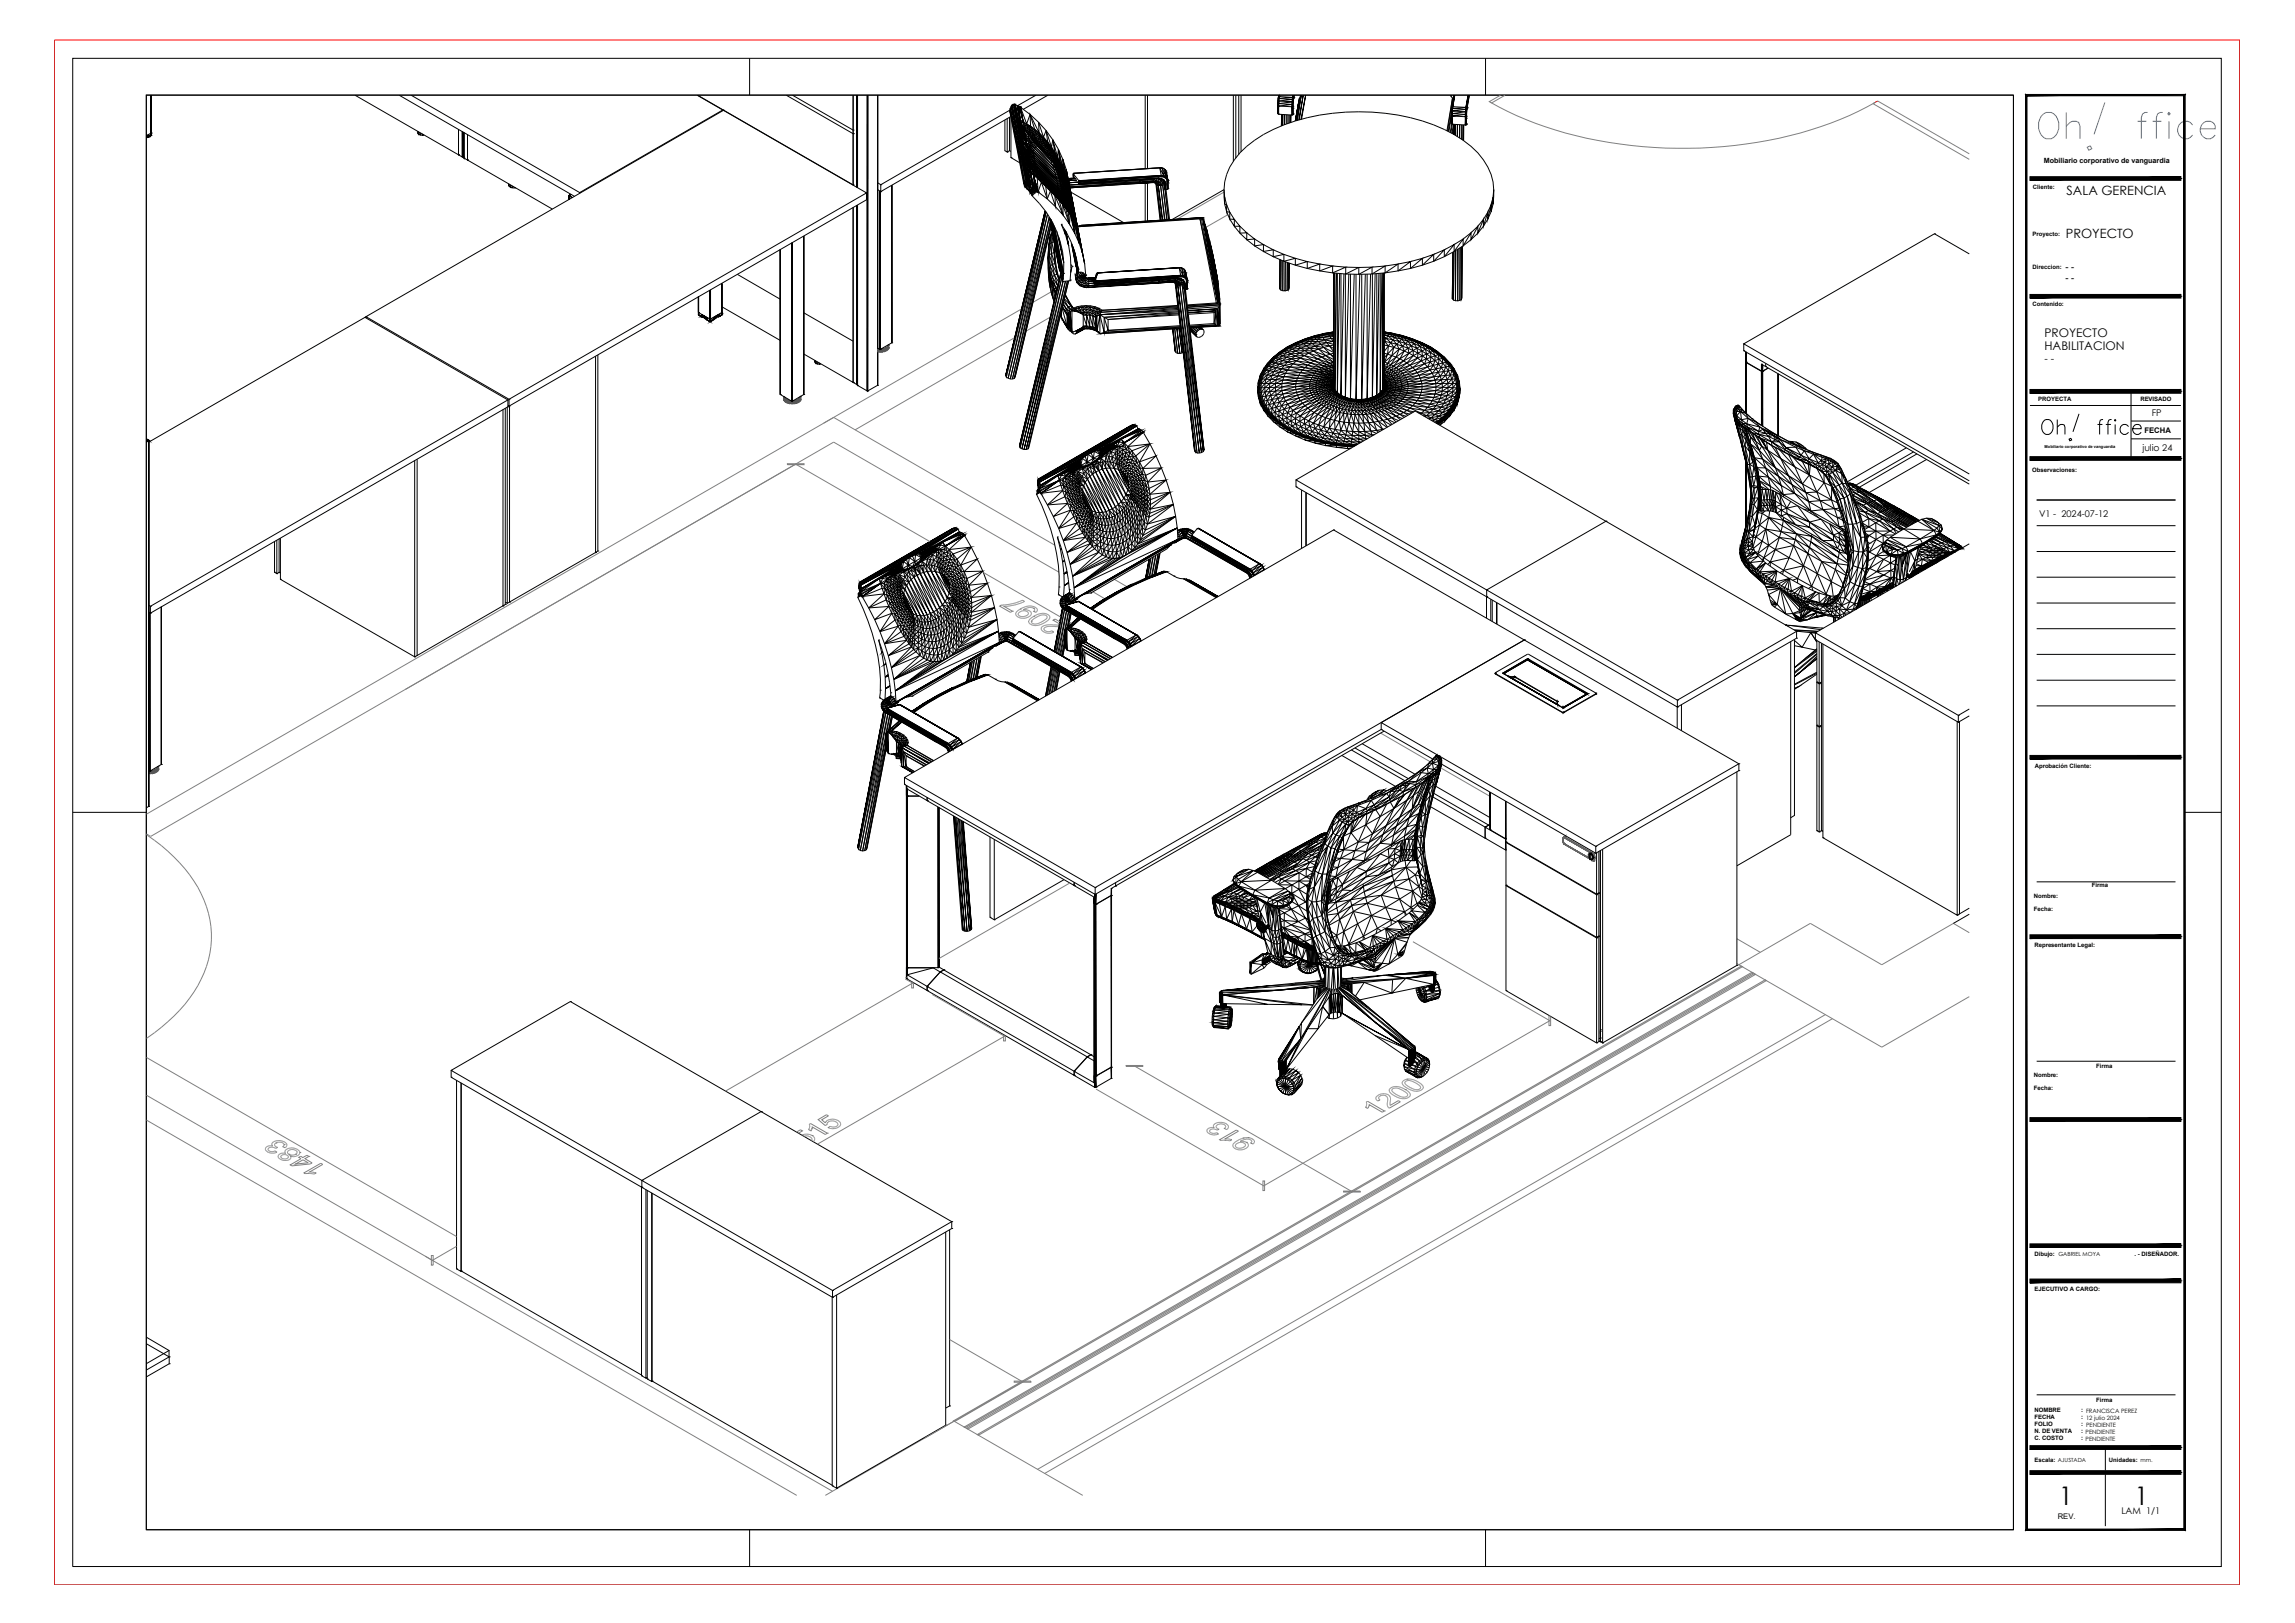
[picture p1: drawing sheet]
<svg xmlns="http://www.w3.org/2000/svg" width="594mm" height="420mm" viewBox="0 0 594 420" stroke-linecap="round" stroke-linejoin="round" font-family="sans-serif">
<defs><g id="words">
<text font-size="11" fill="#007fff" x="526.3" y="37">Oh ffice</text>
<text font-size="7.5" x="527.4" y="113.6">Oh ffice</text>
<g font-size="6.6">
<text x="533" y="389.6">1</text>
<text x="552.6" y="389.6">1</text>
</g>
<g font-size="3.3">
<text x="535" y="50.6">SALA GERENCIA</text>
<text x="534.7" y="61.6">PROYECTO</text>
</g>
<g font-size="3.1">
<text x="529.2" y="87.2">PROYECTO</text>
<text x="529.2" y="90.5">HABILITACION</text>
</g>
<text font-size="2.7" x="529.2" y="93.8">- -</text>
<g font-size="2.4">
<text x="534.7" y="70">- -</text>
<text x="534.7" y="72.8">- -</text>
<text x="557" y="107.7">FP</text>
<text x="554.6" y="116.7">julio 24</text>
<text x="527.8" y="133.9">V1 - 2024-07-12</text>
<text x="549.1" y="392">LAM 1/1</text>
</g>
<g font-size="2">
<text x="555.1" y="112">FECHA</text>
<text x="532.7" y="393.3">REV.</text>
</g>
<text font-size="1.9" x="529" y="42.3">Mobiliario corporativo de vanguardia</text>
<g font-size="1.5">
<text x="526.2" y="49.1">Cliente:</text>
<text x="526.1" y="61">Proyecto:</text>
<text x="526.1" y="69.8">Direccion:</text>
<text x="526.1" y="79.3">Contenido:</text>
<text x="527.6" y="103.9">PROYECTA</text>
<text x="554" y="103.9">REVISADO</text>
<text x="526.1" y="122.2">Observaciones:</text>
<text x="526.7" y="198.7">Aprobación Cliente:</text>
<text x="526.4" y="232.5">Nombre:</text>
<text x="541.5" y="229.6">Firma</text>
<text x="526.4" y="235.9">Fecha:</text>
<text x="526.6" y="245.2">Representante Legal:</text>
<text x="526.4" y="278.9">Nombre:</text>
<text x="542.6" y="276.5">Firma</text>
<text x="526.4" y="282.1">Fecha:</text>
<text x="526.6" y="325.1">Dibujo: GABRIEL MOYA</text>
<text x="552.6" y="325.3">. - DISEÑADOR.</text>
<text x="526.6" y="334.3">EJECUTIVO A CARGO:</text>
<text x="526.6" y="365.4">NOMBRE</text>
<text x="538.8" y="365.4">: FRANCISCA PEREZ</text>
<text x="542.6" y="362.9">Firma</text>
<text x="526.6" y="367.3">FECHA</text>
<text x="526.6" y="369.2">FOLIO</text>
<text x="526.6" y="371">N. DE VENTA</text>
<text x="538.8" y="367.3">: 12 julio 2024</text>
<text x="538.8" y="369.2">: PENDIENTE</text>
<text x="538.8" y="371">: PENDIENTE</text>
<text x="526.7" y="372.9">C. COSTO</text>
<text x="538.8" y="372.9">: PENDIENTE</text>
<text x="526.6" y="378.4">Escala: AJUSTADA</text>
<text x="545.9" y="378.4">Unidades: mm.</text>
</g>
<text font-size="1" x="529.2" y="116">Mobiliario corporativo de vanguardia</text>
</g></defs>
<path d="M14.1 10.4h565.6v399.9h-565.6z" fill="none" stroke="#f00" stroke-width=".26"/>
<path d="M37.9 24.6h483.3v371.4h-483.3z" fill="none" stroke="#000" stroke-width=".26"/>
<g fill="none" stroke="#000" stroke-width=".26">
<path d="M18.8 15.1h556.2v390.4h-556.2zM194 15.1v9.5M384.5 15.1v9.5M37.9 24.6h483.3v371.4h-483.3zM564.5 46.2h.1M564.5 76.7h.1M525.5 105h39M551.6 101.5v17.1M551.6 113.6h12.9M551.6 109h12.9M564.5 118.7h.1M564.5 101.3h.1"/>
<path d="M527.2 129.4h35.9M527.2 136.1h35.9M527.2 142.8h35.9M527.2 149.4h35.9M527.2 156.1h35.9M527.2 162.8h35.9M527.2 169.4h35.9M527.2 176.1h35.9M527.2 182.7h35.9M564.5 196h.1M18.8 210.3h19.1M565.5 210.3h9.5"/>
<path d="M527.2 228.3h35.9M564.5 242.5h.1M527.2 274.7h35.9M564.5 289.8h.1M564.5 331.6h.1M564.5 322.5h.1M527.2 361.1h35.9M545 374.9v5.8M564.5 374.7h.1M194 396v9.5M384.5 396v9.5M545 381.7v13.4"/>
<path d="M564.5 381.2h.1"/>
</g>
<g fill="#000" stroke="#000" stroke-width=".26">
<path d="M524.4 24.5l.3 .3 40.9-.3zM524.7 24.8l40.9-.3-.3 .3zM565.6 24.5l-.3 .3 .3 371.4zM565.3 24.8l.3 371.4-.3-.4zM524.4 396.2h41.2l-.3-.4zM524.4 396.2l.3-.4h40.6zM524.4 24.5v371.7l.3-.4zM524.4 24.5l.3 .3v371z"/>
<path d="M525.5 45.7v1l39-1zM525.5 46.7l39-1v1z"/>
<path d="M525.5 76.2v1l39-1zM525.5 77.2l39-1v1z"/>
<path d="M525.5 118.2v1l39-1zM525.5 119.2l39-1v1z"/>
<path d="M525.5 100.8v1l39-1zM525.5 101.8l39-1v1z"/>
<path d="M525.5 195.6v.9l39-.9zM525.5 196.5l39-.9v.9z"/>
<path d="M525.5 242v1l39-1zM525.5 243l39-1v1z"/>
<path d="M525.5 289.3v1l39-1zM525.5 290.3l39-1v1z"/>
<path d="M525.5 331.1v1l39-1zM525.5 332.1l39-1v1z"/>
<path d="M525.5 322v.9l39-.9zM525.5 322.9l39-.9v.9z"/>
<path d="M525.5 374.3v.9l39-.9zM525.5 375.2l39-.9v.9z"/>
<path d="M525.5 380.7v1l39-1zM525.5 381.7l39-1v1z"/>
</g>
<!-- layer: 0 -->
<g fill="none" stroke="#808080" stroke-width=".26">
<path d="M385.8 26.5a97.4 97.4 0 0 0 42.3 11.7 109.4 109.4 0 0 0 53-9.4l4.4-2.3M388.4 24.7l-2.9 1.6 .6 .4 3.5-2M484.8 26.8l25 14.5M486.1 26.1l23.7 13.7M316.9 49.7l-12.2 7M317.9 55.6l-5.7 3.2M264.5 80l-51.3 29.5M272.1 75.6l-4.7 2.7M262.7 87.4l-41.4 23.9M271.9 82.1l-6.3 3.6M203.8 120h4.3v.3h-4.3zM206 120.2l34.7 20"/>
<path d="M206.2 120l-101.2 58.5M254.5 148.2l20.1 11.6M262.1 158.2h.1M263.2 158.4l1.6-1.1 1-.3 1.1-.1a1.5 1.5 0 0 1 1.6 1.2l-.4 .4-.5-.2 .2-.3a.74 .74 0 0 0-.9-.7h-.9l-1.1 .5h.8l1.1 .6a.79 .79 0 0 1-.2 1.1l-1.1 .5h-1.1a1.31 1.31 0 0 1-1.4-1.4zM263.7 158.7a1.6 1.6 0 0 1 2.5 .1l-.4 .6-.8 .2a1.45 1.45 0 0 1-1.4-.4zM263.8 156.3l-1.7 .4-2.1 .3 2.1 1.2M263.8 156.3h.1M263.8 156.3l1.4-.6-.5-.3-2.1 .8-3.4 .5-.4 .2 2.8 1.6 .5-.3M264.1 157.7h.1M265.8 157.4l-.1 .1M266.2 158.9h.1M266.9 159v.1"/>
<path d="M267.5 157.5h.1M267.6 159.5a1.9 1.9 0 0 0-1.3 1.6v.1M267.6 159.5h.1M267.6 159.5l2.1-.7a2.01 2.01 0 0 1 2.1 .9 3.4 3.4 0 0 1-2.6 2 2.81 2.81 0 0 1-2.4-.1l-.5-.4M268.2 159.8v.1M270.8 159.3v.1M271 159.9v.1M271.2 159.1h.1M273 141.1l-57.2-33-177.9 102.7M274.1 148.1l-58.3-33.6-176.8 102M282.9 153.2l3.1 1.8M288.4 150l3.3 1.9"/>
<path d="M266.3 161.2h.1M266.4 160.5v.1M267 160.8h.1M269.6 163v.1M270.6 161.9h.1M271 160l-1.4 1a2.4 2.4 0 0 1-2.5 .2l-.1-.4M271 160a.72 .72 0 0 0-.3-.8 .72 .72 0 0 0-.8 0l-1.3 .4-1.6 1.2M271.6 160.3h-.1M272.6 160.6h.1M274.2 161.8l-2.9-.1-1.1 .3-.6 .4a1.12 1.12 0 0 0 1.1 1.4l1.1 .1 1-.3-.5-.3-1.1 .2a.68 .68 0 0 1-.8-.2 .68 .68 0 0 1 .1-.8l.9-.3h2.7M274.3 161l-1.2-.7-.5 .3 1.6 .9M276.8 161.1l.6 .3"/>
<path d="M357.4 189.8l12.8 7.4M372.9 198.8l12.8 7.3M37.9 216.1a40 40 0 0 1 14.9 16.9 25 25 0 0 1-3.7 25.4 46.9 46.9 0 0 1-11.2 10.4M276.9 228.6l-33.8 19.5M234.3 253.4l2.2 1.2M234.6 253l-.3 .2M236 254.1v1.7h.5v-1.4M236.2 254.5l-48.4 28M241.3 257.5l19 10.9M365.7 243.8l35.7 20.6M449.6 249.5l.5 .3M449.6 243l6.1 3.5"/>
<path d="M509.8 241.5l-4.1-2.5-18.6 10.8-18.5-10.8-18.5 10.8 37 21.3 22.7-13.1M37.9 273.8l80.3 46.3M259.8 267.9v1.6h.5v-1.4M260 268.3l-48.4 27.9M291.5 275.8h4.3v.3h-4.3zM293.7 276l56.3 32.5M293.9 275.8l-.3 .2M363.2 279.9l.9-.5 1.6 .1 1.7 .7 .8 .8a.77 .77 0 0 1-.4 1.3 4.7 4.7 0 0 1-4.4-1.2l-.4-.7zM364.2 279.4h.1M401.2 263h-.2v2.5h.4v-2.4M401.2 264.2l-74.1 42.8M472.5 262.7l-204 117.7"/>
<path d="M474.3 263.7l-203.9 117.8M37.9 290l168.3 97.1M37.9 283.5l177.6 102.6M68.8 297.1l.7-.4 1-.1a.76 .76 0 0 1 .4-1.1 3.1 3.1 0 0 1 2.7 .1l.6 .5 .1 .3-.5 .7-.6-.2 .3-.4a.8 .8 0 0 0-.9-.8h-.8l-.6 .4a.51 .51 0 0 0-.1 .6 .51 .51 0 0 0 .5 .3h.3l-.5 .3a1.24 1.24 0 0 0-2 .3l.6 .5 1.2-.2 .5 .4-1.6 .2a1.57 1.57 0 0 1-1.4-1.1zM69.7 297.1h.1M70.4 296.4l.1 .1M71.4 295.9h.1M73 299l-.3 .3a1.09 1.09 0 0 0 .9 .8 1.09 1.09 0 0 0 1.1-.5M73 299h.1M73 299a1.35 1.35 0 0 1 1.5 .2l.2 .3M73.6 296.3h.1M74.2 296.8h-.1"/>
<path d="M74.2 297.5l-.5 .6 .2 .5-.8-.1a.88 .88 0 0 0-1.1 .8 .88 .88 0 0 0 .9 1l1.4 .1a.89 .89 0 0 0 1-.8l-.1-.3M74.2 297.5h.1M74.2 297.5a2.63 2.63 0 0 1 3.3 .6M74.5 298.1a1.68 1.68 0 0 1 2.1-.3 .62 .62 0 0 1 .3 .8 .62 .62 0 0 1-.7 .4l-1.2-.1a.64 .64 0 0 1-.5-.8zM74.7 299.5v.1M74.8 298.8h.1M75.2 299.3h.1M75.3 299.9h-.1M76.5 298.8h.1M76.9 298.5l-.1 .1M77.5 298.1a.98 .98 0 0 1-.8 1.2l-.7 .2-.8-.2M77.5 298.1h.1"/>
<path d="M77.6 298.4h.1M80 299.4h.1M206.2 293.1l1-.6 .5 .3-1 .6M207.6 293.9l1.5-.3 1.1 .3M208.1 294.2a1.68 1.68 0 0 1 2.1 .8l-.1 .3M209.8 292.7l-.5-.3 .3-.8-.1-.5 .3-.2 4.4 2.5M209.8 292.7h.1M209.8 292.7l.5-1 3.3 2 .6-.3M210.1 295.3h-.1M210.1 292.2h.1M210.2 293.9h.1M210.2 293.9l.5 .5 .2 .6"/>
<path d="M210.8 294.5h.1M210.9 295l-.4 .6M210.9 295h.1M214.2 293.4h.1M214.2 291.1h.1M216.9 290.1l-.8-.3a2.05 2.05 0 0 0-2.5 .9l-.9-.8 1.7-1-.5-.3-2.1 1.2 1.8 1.6 .6-.3M216.9 290.1h.1M216.9 290.1a.92 .92 0 0 1 .6 1.3l-.7 .6-.8 .2h-.8l-.8-.3 .5-.3 1 .1a.74 .74 0 0 0 1-.5 .74 .74 0 0 0-.7-.9h-1.5l-.5 .4v.4M217.6 290.8v.1M283.7 281.9l43.6 25.2M314.8 291.8l.1-.4 .3-.2a1.76 1.76 0 0 1 1.7-.1l.4 .4-.4 .6 .6 .3M314.8 291.8l.1 .1"/>
<path d="M314.9 291.9l.7 .4-.5 .3a1.34 1.34 0 0 0-2 .2v.2a1.55 1.55 0 0 0 1.8 .3l.5 .3-1 .2-1.3-.2a.79 .79 0 0 1-.7-.7 .79 .79 0 0 1 .6-.9l.5-.1 .8 .1a.85 .85 0 0 1 0-1 .85 .85 0 0 1 .9-.4h1.4l1.1 .6a.66 .66 0 0 1 .2 .9l-.3 .3M315.7 295l4.3-2.4 .6 .2-3.4 2 1.7 .2-.5 .3-1-.1-1.4 .1zM317.1 295.2h.1M317.5 292.4h.1M318 291.9v.1M319.9 296.3a1.63 1.63 0 0 1 2.5 0l-.1 .5-1.2 .5-.7-.1-.5-.2-.1-.3zM320.3 295.3h.1M321.8 294.6l-1.8 .9a1.06 1.06 0 0 0-.6 1.7l.4 .2a2.91 2.91 0 0 0 2.5 0l.2-.1M321.8 294.6h.1M322.5 297.3h.1M322.7 295.7h.1M322.7 295.7l.3 .3 .2 .7-.6 .6"/>
<path d="M323.1 294.5a1.61 1.61 0 0 1 1.6 1.1l-.4 .5-.5-.3a.52 .52 0 0 0 .1-.6 .52 .52 0 0 0-.5-.3 3.5 3.5 0 0 0-2.4 .6h.9l.8 .2M323.1 294.5h.1M323.1 294.5l-1.3 .1M324.7 295.7v.1M353.7 285.3l.3-.2 4.3 2.5-.5 .3-3.4-1.9-.4 1-.5-.3 .3-.6zM356.3 283.9l1.2-.7 1.7 .1a1.24 1.24 0 0 1 .7 1.5v1.4l2.1-1.3 .5 .3-2.9 1.7a2.12 2.12 0 0 1-.4-2.3 1.23 1.23 0 0 0-1.1-1.1 1.23 1.23 0 0 0-1.2 .8l.3 .5-.6 .2-.5-.6zM358.3 287.6h.1M360.5 281.9l1.1-.2 2.1 .9a.7 .7 0 0 1 .6 .8 .7 .7 0 0 1-.7 .6l-1-.1-1.7-.9-.6-.5zM360.6 281.8h.1M360.9 281.3h-.1M363 280.1h.1M363.1 284h.1"/>
<path d="M363.8 282.1a4.2 4.2 0 0 0-3.1-.8l-.1 .1a.89 .89 0 0 0-.9 .5 .89 .89 0 0 0 .2 1l1.7 1.1 1.3 .4 1.3-.1 .8-.6M363.8 280l.4-.2h.9l2 1a.66 .66 0 0 1 .6 .7 .66 .66 0 0 1-.6 .6l-1-.1-1.3-.6-1-.7-.2-.3zM363.8 282.1h.1M363.8 282.1l1 .7 .3 .8M364.1 283.9h.1M365.1 283.6l-.1 .1M367.7 281.3h.1M368.3 281.2h.1M368.4 281.8h-.1M75.1 301.6l2.8-1.6-.6-.4 .5-.3 .6 .4 1-.6 .6 .3-1.1 .6 1.9 1.1-.5 .2-4.7 .5zM76.5 301.4l1.9-1.1 1.4 .7zM78.7 303.6l4.3-2.5 .6 .3-3.4 2 1.7 .2-.5 .3h-2.4z"/>
<path d="M326.9 305.7h.4v2.5h-.4zM347.8 308.3h4.3v.3h-4.3zM350.2 308.3l-.3 .2M110.1 325.2l2 1.2M111.7 325h.4v2.5h-.4zM118.2 322.7l-6.3 3.6M245.8 346.8l18.9 10.9M262.5 357.5h4.4v.3h-4.4zM264.9 357.6l-25.5 14.7M246.8 367.8l204-117.7 .2 .2-203.9 117.7zM249.6 369.4l203.9-117.7 .3 .2-203.9 117.7zM250.2 369.8l203.9-117.8 .3 .3-203.9 117.7z"/>
<path d="M253 371.4l203.9-117.8 .3 .3-203.9 117.6zM213.6 387.1l33.4-19.2 33.3 19.2"/>
</g>
<path d="M486.1 26.1l-1.3 .7" fill="none" stroke="#ff0505" stroke-width=".26"/>
<g fill="none" stroke="#000" stroke-width=".26">
<path d="M37.9 35.3l.4-.3zM37.9 35.4h.1M37.9 35.3v.1M38 35.5h.1M38 35.2v.3M38.1 35.1v.4M38.1 35.5h.2l-.2 .1M38.1 35.5h.2M38.1 35.6h.1M38.1 35.5h.1M38.2 35.6h.1M38.3 35.5l-.1 .1"/>
<path d="M38.3 35.5l-.2 .1M38.3 35l-.4 .2M38.3 35h.1M38.3 35v.5h-.2M38.3 35.5l.8-.5-.8 .5M38.3 35.5h.1M38.3 35l-.4 .3M39.1 24.7v9.7l-1.2 .7M39.1 34.4h.1M39.1 35v.1M39.1 35h.1M39.1 34.4v-9.7v9.7"/>
<path d="M39.1 34.4v.6v-.6M39.1 34.4v.6M91.9 24.7l26.8 15.4v-6.6v6.6l.9 .5v-6.6M103.4 24.7l45.3 26.1M106.5 24.7l43.6 25.2v.2M108.1 34v.4l.2 .3-.1-.7M108.3 34.1v.6l.5 .3-.3-.8M108.8 34.4v.6h.7l-.3-.4M109.5 34.7v.3h.3M120 34.2v6.4v-6.4M180.5 24.7l6.6 3.8-37 21.4M180.6 24.7l40.2 23.2v-23.2"/>
<path d="M187.1 28.5h.1M187.1 28.5v.2M187.3 28.6l-92.6 53.4 37.1 21.4M187.3 28.6l37 21.3-92.5 53.5M187.3 28.6h.1M203.6 24.7l17.2 9.9v13.3M205.2 24.7l15.6 9v.9M220.8 34.6h.1M220.8 33.7h.1M221.9 24.7v23.9M224.5 24.7v76.5l-2.5-1.4M224.5 24.7v76.5z"/>
<path d="M224.6 24.7v76.5M227.2 24.7l-.1 75.1M260.1 39h.1M260.7 30.7v8.7l-.6-.4v-7.9M260.7 39.4h.1M261.3 30.3v8.7l.4 .2M261.3 39l-.6 .4M261.4 29.1l3.6 18.4 .3 .5-.1-1M261.4 29.1h.1M261.5 28.5l-33.5 19.3-.8-.5M261.5 28.6l-.1 .5v-.2M261.5 28.6l3.7 18.4h-.2z"/>
<path d="M261.5 28.6h.1M261.5 28l-.1 .9zM261.5 28l4.1 19.1-.4-.1zM261.6 30.2l-33.6 19.4M261.7 30.4v10.4l2.3 1.3M261.8 27.4l4 19.7h-.2zM261.9 27.2l4.2 19.9h-.3zM262.2 27l3.9 20.1-3.6-20.1 3.9 20.3-.3-.2M262.7 27l2 9.6 .8 1.1-.8-1.6 .6 .2 .2 1.4M262.7 27l4 20.4-4-20.4 2.1 10.3M262.7 27a.75 .75 0 0 0-.9 .4l-.3 .6M262.7 27l3.7 20.3 .3 .1"/>
<path d="M262.7 27h.1M263.3 27.5h.1M263.3 27.5l1.5 8.2M263.3 27.5l1.5 8M263.3 27.5l1.7 8h-.2M263.4 27.5h.1M263.6 27.4l-.2 .1 .1-.1 .6 3.7-.7-3.6M263.6 27.4l.2 .1 .3 3.6zM263.8 27.5l.2 .2 .9 3.9zM264 27.7v-.1a29.2 29.2 0 0 1 12.5 19M264 27.7l.9 3.9zM264 27.6h.1"/>
<path d="M264 27.7h.1M264 27.6v.1M264.1 31.1l.9 4.4M264.1 31.1l.8 .5M264.1 31.1l.3 .8 .5-.2M264.1 27.8h.1M264.1 27.8l.8 3.8M264.1 31.1h.1M264.2 27.8h.1M264.2 27.8l1.6 4.3 .8-2.5 1.2 3.8 1.2 1M264.2 31.7l.8 3.8M264.2 31.7l.2 .2v.4l.6 .8-.6-1.2"/>
<path d="M264.4 32.3l.6 3.2M264.4 32.3l.6 3.3M264.4 32.3l.7 3.4M264.6 33l.6 2.8-.1-.1M264.6 33l.6 2.8M264.6 33l.2 .1v.7M264.8 35.7l-1.5-8.2-.6-.5 2.1 8.7-.1 .4M264.8 35.7l.5 .6M264.8 37.3l1 1.8-.3-1.4M264.8 37.3l.2 .6 .8 1.2M264.8 33.8l.4 2M264.8 33.8l.6 2.3-.4-1.8"/>
<path d="M264.8 33.8h.1M264.8 37.3l.7 .4M264.8 35.5l.5 .8M264.9 31.7l.1 1.4-.4-.1M264.9 31.7l1.2 1.1-.3-.7M264.9 31.7l.4 .7 .8 .4M264.9 31.7l-.7-3.9 .7 3.9 .9 .4M264.9 31.6h.1M264.9 31.7h.1M265 35.5l.3 .8zM265 35.5h.1M265 35.5l.2 .3"/>
<path d="M265 35.5l.1 .2M265 33.1h-.2l.2 1.2-.2-.5M265 33.1l.2 1.6zM265 34.3l.5 2.1-.3-1.7M265 33.1l.2 .6 .5 .1M265.2 34.7l.6 2.8zM265.2 34.7l1.3 6.2-.8-3.9M265.2 34.7l.5 1.4-.2-1.4M265.2 34.7h.1M265.2 38.6l1.5 8.8-1.7-9.5 .2 .7 .6 .5M265.2 38.6l.9 1.8-.3-1.3M265.2 38.6l.9 1.8"/>
<path d="M265.2 33.7l.3 1h-.3zM265.2 33.7l.9 1-.4-.9M265.2 35.9l.3 .5-.2-.1M265.2 35.9l.6 1.6-.3 .2M265.2 35.9h.1M265.2 35.9l.1 .4M265.3 32.4l.1 .6-.4 .1zM265.3 32.4l.7 .9 .1-.5M265.3 36.3h.1M265.4 33l.3 .8-.7-.7M265.4 33l.7 .9-.4-.1M265.4 33l.6 .3"/>
<path d="M265.5 39.3l.6 1.1M265.5 39.3l1.8 8.6-1.7-8.3 .5 .8-.3-.4M265.5 34.7l.9 1.1-.3-1.1M265.5 34.7l.5 1.2 .4-.1M265.5 39.3l1.2 8.1M265.5 34.7h.6M265.7 33.8l.7 1-.3-.1M265.7 37l.8 3.9M265.7 36.1l.9 1.4-.9-.5M265.7 36.1l1.1 1.1-.2 .3M265.7 37l.8 .7 .1-.2M265.7 37l.7 1 .1-.3"/>
<path d="M265.7 36.1v.9M265.8 32.1l1 .6 .2 .6zM265.8 39.1l.3-.2-.6-1.2a6.5 6.5 0 0 1 1 3.2M265.8 40l.3 .4M265.8 40l.8 4.4v-.6M265.8 40h.1M266 38.1l.5 2.8M266 38.1l.3 2M266 38.1l.3 .5v-.3M266 38.1l.3 .8v-.3l1.2 1.3-1.2-1M266 33.3l.6 .8 .1-.5M266 33.3l.1 .6"/>
<path d="M266 35.9l-.3 .2M266 35.9l.8 1.3M266.1 34.7l.8 1.1h-.5M266.1 32.8l.6 .8-.7-.3M266.1 33.9l.7 1-.2-.8M266.1 39.1l.3 .1 .2 .4zM266.1 39.1l.5 .8v-.3l.5 .5M266.1 39.1h.1M266.1 33.9l.3 .9M266.1 32.8l.9 .5M266.1 33.9l.5 .2M266.3 38.3l1.2 1.6-1.1-.7"/>
<path d="M266.3 38.9l-.2 .2M266.3 38.9l.1 .3M266.4 38l-.1 .3-.3-.2M266.4 35.8l.6 1.3-1-1.2M266.4 38l1.1 1.4-1.2-1.1M266.4 39.2l1.2 1.3-.1-1.1M266.4 39.2l1.2 1.3M266.4 35.8l.9 1.1-.3 .2M266.4 38l-.4 .1M266.4 34.8l.8 1h-.3l.4 1.1M266.4 34.8l1.3 2.1-.5-1.1M266.4 34.8l.4 .1"/>
<path d="M266.5 37.7l1 1.7M266.6 37.5l1 1.3-1.1-1.1M266.7 33.6l.5 .8-.6-.3M266.8 37.2l1 1.2-1.2-.9M266.8 32.7l1.1 1.2-.1-.5M266.8 32.7l-.2-3.1 2.4 4.8-.2-2.7 1.3 3.8 .7-1.7M266.8 32.7l1 .7M266.8 34.9l.7 1-.2-.8M266.8 34.9l.4 .9M266.8 34.9l.5 .2M267 33.3l.4 .7-.7-.4M267 37.1l1.1 1-.3 .3"/>
<path d="M267 37.1l-.2 .1M267 33.3l-.3 .3M267 33.3l.9 .6M267 37.1l.8 1.3M267.2 35.8l.7 1.1-.4-1M267.2 35.8l.3 .1M267.3 35.1l.4 .2-.5-.9 .7 .4-.1 1.2M267.3 35.1l.5 .9-.3-.1M267.3 36.9l.8 1.2M267.4 34l-.2 .4 .1 .7-.7-1M267.4 34l.9 1.6M267.5 35.9l.6 1h-.2"/>
<path d="M267.5 39.4l5.6 5.4 .2 .9zM267.6 38.8l5.3 5.1 .2 .9M267.6 38.8l-.1 .6M267.6 38.8l5.5 6M267.7 36.9l.9 1-.5 .2M267.7 36.9h-.4M267.7 36.9h.2M267.7 36.9l.4 1.2M267.8 38.4l4.7 4.4 .4 1.1M267.8 38.4l-.2 .4M267.8 38.4l5.1 5.5M267.8 36l.4 .2-.5-.9 .6 .3-.1 .6"/>
<path d="M267.8 33.4l1.1 1.3 .1-.3M267.8 36l.6 1-.3-.1M267.8 36l.3 .9M267.9 36.9l.7 1M267.9 33.9l.4 .7-.9-.6M267.9 33.9l-.5 .1M267.9 33.9l1 .8M268.1 36.9l.8 1.1-.3-.1M268.1 38.1l3.9 3.5 .5 1.2M268.1 24.7l-4.8 2.7M268.1 36.9l.5 1M268.1 38.1l4.4 4.7"/>
<path d="M268.2 36.2l.5 .2v.7zM268.2 36.2l.2 .8M268.3 35.6l.6 .4-.2 .4M268.3 35.6l.4 .8M268.4 37l.5 1M268.4 37l.3 .1 .2 .9M268.5 35.3l.8 .6-.2-.6M268.5 35.3h.6M268.5 35.3l.4 .7M268.6 37.9l3.1 3.1 .3 .6M268.6 37.9l3.4 3.7M268.7 36.4l.3 .9 .1-.5"/>
<path d="M268.9 36l.2 .8-.4-.4M268.9 34.7l.2 .6-.8-.7-.4 .2 .6 .5-.2 .3M268.9 34.7l-.6-.1 .2 .7M268.9 34.7l1 1-.8-.4M268.9 38l2.4 2.3 .4 .7M268.9 38l2.8 3M269 34.4l.9 1.3M269 34.4l1.1 1.1M269 37.3l-.3-.2 .7 1-.5-.1M269 37.3l.4 .2v.6M269 37.3l.4 .8M269.1 35.3l.9 .9-.1-.5"/>
<path d="M269.1 36.8l.5 .4-.2 .3zM269.3 35.9l.2 .7-.6-.6M269.3 35.9l.8 .8-.1-.5M269.3 35.9l-.4 .1M269.3 35.9l.7 .3M269.4 38.1l.4 .3-.4-.9 .4 .3v.6M269.4 38.1l1.5 1.5 .4 .7zM269.5 36.6l.7 .6h-.6M269.5 36.6l-.4 .2M269.5 36.6l.1 .6M269.5 36.6l.6 .1M269.6 37.2l.6 .5-.4 .1z"/>
<path d="M269.8 38.4l.6 .5-.6-1.1 .4 .5 .2 .6M269.8 38.4l1.1 1.2M269.9 35.7l1.1 1.1-1-.6M270 36.2l.9 1 .1-.4M270.1 36.7l.8 .8-.7-.3M270.1 35.5l1.1 1.3h-.2M270.1 35.5l-.2 .2M270.1 36.7l.1 .5M270.1 35.5l.9 1.3M270.1 36.7l.8 .5M270.2 37.2l.6 .7-.6-.2M270.2 37.2v.5"/>
<path d="M270.2 37.7l.6 .6h-.6M270.2 38.3l.5 .5-.3 .1M270.2 37.7v.6M270.4 38.9l.5 .7M270.7 38.8l.4 .5-.2 .3M270.7 38.8l.6 .2-.2 .3M270.7 38.8l.2 .8M270.8 33.8l1.4 4.3 .3-1.9M270.8 38.3l-.1 .5M270.8 38.3l.5 .7M270.8 33.8l.4 3M270.8 37.9l.7 .8-.7-.4"/>
<path d="M270.8 37.9v.4M270.9 37.5l.7 1-.8-.6M270.9 37.2l.9 1-.9-.7M270.9 37.2l1 .8-.1 .2M270.9 37.2v.3M270.9 37.5l-.1 .4M271 36.8l.9 1.2-.7-1.2M271.1 39.3l.4 .5-.6-.2M271.1 39.3l.7 .4-.3 .1M271.2 24.7l-6.3 3.6M271.2 36.8l1 1.3M271.3 39l.7 .5-.2 .2"/>
<path d="M271.3 39l.5 .7M271.5 39.8l.3 .6-.5-.1M271.5 38.7l-.2 .3M271.5 39.8l-.2 .5M271.5 38.7l.5 .8M271.6 38.5l.7 .9-.8-.7M271.6 38.5l-.1 .2M271.8 39.7l.4 .6-.7-.5M271.8 38.2l.7 1.1-.9-.8M271.8 38.2l.9 .9-.2 .2M271.8 39.7l.7 .6h-.3M271.8 38.2l-.2 .3"/>
<path d="M272 39.5l.8 .8h-.3M272 39.5l.5 .8M272.2 38.1l.8 1.3-.3-.3M272.2 38.1l-.3-.1 .8 1.1M272.2 38.1l.5 1M272.3 39.4l-.3 .1M272.3 39.4l.5 .9M272.5 39.3l.6 1-.8-.9M272.5 39.3l.8 1h-.2M272.5 39.3l-.2 .1M272.7 39.1l.6 1.2M273 39.4l-.5-3.2 1.3 4.5 .2-2.1 .9 4.4 .4 1.1"/>
<path d="M273 39.4l.3 .9M273 39.4l.8 1.3M296.4 24.7v18.9M297 24.7v18.9M319.3 24.7v17M319.9 24.7v16.2M320.7 24.7v15.3M321.3 24.7v14.6M330.8 27.2v.1M330.8 27.4v2.1zM330.8 29.4h.1M330.8 27.3h.1"/>
<path d="M330.9 27.2l.1 .3-.1-.1M330.9 27.2l.1-.4v.7M330.9 27.4v2.1zM330.9 25.3l-.1 2M330.9 25.2v.1M330.9 25.2h.1M330.9 25.1l.1-.4-.2 2v2.7M330.9 25.1v.2M330.9 25.1l.1 .2M331 27.5v2.1zM331 27.5h.1M331 29.6h.1"/>
<path d="M331 26.8l-.1-.2 .2-.5-.2-.2v.7v-.7v1.5v-.2M331 25.3l-.1 .6zM331 25h.2l-.2 .3M331 25l.1-.3-.1 .3M331 26.8l3.4 .2-3.4 .5M331.1 26.1l3.4 .3-3.5 .4M331.1 26.1l-.1 .7M331.1 25.5l3.4 .2-3.4 .4M331.1 25.5v.6M331.2 25l3.3 .2-3.4 .3M331.2 25h.1M331.2 25l-.1 .5"/>
<path d="M331.2 24.7v.3M331.7 32.6l.1-3-.1 3M331.8 32.6v-3l-.1 3M332 32.5v-2.8v2.8M332.6 32.2v-2.5l-.1 2.6M333.1 29.7v2.4M333.7 29.7v2.2M334 31.7l.1-2-.1 2M334.2 29.7v2M334.4 27.6l.1 2.1v-2.1M334.4 27.6v2.2l-3.4-.2M334.4 27.6h.1"/>
<path d="M334.4 29.8h.1M334.4 27v.6l-3.4-.1M334.4 27l.1 .5-.1 .1M334.5 26.4l-.1 .6M334.5 25.7v.7M334.5 25.2l.2 .3-.2 .2M334.5 26.8l.1 .6zM334.5 25.2l.2 .1v.2M334.5 25.2h.1M334.5 25.2v.5M334.6 26.1l-.1 1.5h-.1M334.6 26.1v.7z"/>
<path d="M334.6 27.6v-.2l-.1 .2M334.6 27.6v2.1l-.1-2.1M334.7 27.5v-.5l-.1 .6M334.7 27.5v2.2l-.1-2.1M334.7 29.7l-.3 .1M334.7 27.5h.1M334.7 29.7h.1M334.7 25.5l-.1 .6M334.7 25.5v.6M334.7 24.7l-.2 .5M334.7 26.4v.6zM334.7 25.3v.2"/>
<path d="M334.7 25.3v.8M334.7 25.3l.1-.6-.1 .6M334.7 28h.1M334.7 29.4h.1M334.7 29.4v.3M334.8 25.9l-.1 .5zM334.8 25.4v.5zM334.8 25.4h.1M334.9 25.2l-.2 4.2M334.9 24.7l-.1 .7M334.9 25.2h.1M335 24.7l-.2 .7"/>
<path d="M335 24.7l-.1 .5M335.3 31.3a32.4 32.4 0 0 0-14.3 8.3 14.3 14.3 0 0 0-4.1 11.3M335.3 31.3a56.3 56.3 0 0 1 38.6 2.2l2.5 1.3M335.4 31.3l1-5.9-1 5.9M335.7 31.2l1.1-6.5-1.2 6.5M336.2 26.6l-.9 4.7M336.2 26.6h.1M336.3 31l1-6.3-1.1 6.4M336.7 24.7l-.3 .7-1.1 5.9M336.8 24.7l-.9 6.4M336.9 30.9l1.1-6.2-1.3 6.2M375.4 24.7l.6 .7-1.4 8.5"/>
<path d="M375.7 29.9v2.2v-2.1M375.7 32h.1M375.7 29.9h.1M375.7 32l.1 .2M375.7 30.3l-.6 3.8M375.7 29.7l-.8 4.3M375.7 29.3v2.7M375.7 29.3v.6M375.7 29.8v.1M375.7 29.2v.8M375.7 29.2l.1 .7M375.7 29.2l.2-.7-.1 .7"/>
<path d="M375.7 30l.1 2.2v-2.2M375.7 24.7v.3M375.8 29.2v-1.3l-.1 1.4M375.8 29.9l-.1 .1M375.8 29.9l.1 .1h-.1M375.8 29.9l.1-.5v.6M375.8 30l.1 2.2v-2.2M375.8 32.2h.1M375.8 32.2l-.4 2.1M375.8 27.8l.1 .7M375.8 27.8h.1M375.9 27.7l-.1 .1"/>
<path d="M375.9 27.7l.1 .4 .1-.5-.2 .9M375.9 27.7l.5-3-.5 3M375.9 30l3.4-.4v.6zM375.9 29.4l3.4-.5v.7zM375.9 30h.1M375.9 32.2h.1M375.9 28.7l3.5-.4-.1 .6zM375.9 28.7v.7l-.1-.2zM375.9 27.6l.6-2.9-.6 2.9M375.9 27.6h.2M375.9 32.2l-.3 2.2M376 28.1l3.5-.3-.1 .5z"/>
<path d="M376 28.1l-.1 .6zM376 25.4h.1M376 25.4l-1.3 8.5M376 25.4l.2 .2M376.1 27.6h.1M376.1 27.6l3.4 .2M376.3 32.2l-.5 2.3M376.4 24.7l-.7 4.6M376.4 32.2l-.5 2.4M376.4 34.8a19 19 0 0 1 10.1 12.3 13.4 13.4 0 0 1-3.9 11.5l-3.9 3.3-2.3 1.4v1.8l-2.5 1.3 2.5-3.1-2.5 1.4v1.7l-2.8 1.2 2.8-2.9-2.8 1.2v1.7l-2.9 1.1 2.9-2.8-2.9 1v1.8l-3.1 .8 3.1-2.6-3.1 .8v1.8l-3.2 .6 3.2-2.4-3.2 .7v1.7l-3.4 .5 3.4-2.2-3.4 .5v1.7l-3.3 .3 3.3-2-3.3 .3v1.7l-3.5 .1 3.5-1.8h-3.5v1.8l-3.4-.1 3.4-1.7h-3.4v1.7l-3.3-.3 3.3-1.4-3.3-.3v1.7l-3.4-.5 3.4-1.2-3.4-.5v1.7l-3.2-.6 3.2-1.1-3.2-.7v1.8l-3.1-.8 3.1-1-3.1-.8v1.8l-3-1.1 3-.7-3-1v1.7l-2.7-1.2 2.7-.5-2.7-1.2v1.7l-2.5-1.3 2.5-.4-2.5-1.4v1.8l-2.3-1.4 2.3-.4-2.3-1.4v1.8l-2.1-1.7 2.1-.1-2.1-1.6v1.7l-1.7-1.6 1.7-.1-1.7-1.7v1.8l-1.5-1.8h1.5l-1.5-1.8v1.8l-1.2-1.9 1.2 .1-1.2-1.9v1.8l-.8-1.9 .8 .1-.8-1.9v1.8l-.5-1.9 .5 .1-.5-1.9v1.8l-.1-2M376.4 34.8h.1M376.4 34.8l.1-2.6-.1 2.6"/>
<path d="M376.4 34.8l.1-2.6v2.7M376.4 33.2l-.2 1.5M376.4 33.7l-.2 1M376.4 34.3l-.1 .5M376.4 34.6v.2M376.5 24.7l-.4 2.9 .5-2.9M376.7 35l.1-2.8v2.8M377.2 35.3l.1-3.1v3.2M377.8 35.7l.1-3.4v3.5M378.4 36.1v-3.8v3.8M378.7 36.3l.1-4-.1 4M378.9 32.3v4.1"/>
<path d="M379.3 29.6v.6M379.3 30.2v2.2l-3.4-.2M379.3 32.4h.1M379.3 30.2v.1M379.3 28.9l.2 .5-.2 .2M379.4 28.3l.1 .4-.2 .2M379.4 30l-.1 .2M379.4 30v.2M379.4 30.2l-.1 2.2zM379.5 27.8l-.1 .5M379.5 27.8v.3M379.5 27.8h.1"/>
<path d="M379.5 28.7v1.3M379.5 30.2l.1 2-.2 .2zM379.5 28.7l-.1 1.3M379.5 30v.2l-.1-.2M379.5 28.1v.6M379.5 30l.1-.4v.5M379.5 28.1h.2l-.1-.3v.9M379.6 30.1h.1M379.6 32.2h.1M379.6 32h.1M379.6 30.6h.1M379.6 28.7l-.1 1.3"/>
<path d="M379.6 32v.2M379.6 29v.6zM379.7 28.4l-.1 .6zM379.7 27.9l.6-3.2-.6 3.2M379.7 27.9v.2M379.7 28.1l.7-3.4-.7 3.7-.1 3.6M379.7 28.1v.3zM379.7 28.1h.1M379.8 27.8h.1M380 24.7l-.5 3.1 .6-3.1M380.1 24.7l-.5 3.1 .6-3.1M118.7 40.1h.1"/>
<path d="M119.6 40.6h.1M120 40.6h.1M120 40.6l-.1 .1v-6.6l-.2 6.6v-6.6v6.6l-.1-.1M120 40.8v-6.5l.1 6.6v-6.6v6.6l.9 .5v-6.5v6.5l22 12.7M120.1 40.9h.1M121 41.4h.1M131.6 47.6l.1 .6v-.6M131.7 47.6v.6l.5 .3-.3-.8M132.2 47.9v.6l.5 .1-.3-.6M132.7 48.2v.4h.6v-.1M133.3 48.5l.1 .1M147.2 50.6l1 .6-.9-.5"/>
<path d="M147.2 50.6v1.1l.1-1.1M147.2 50.6l1 .6M147.3 50.6v1.1zM147.3 50.7h.1M147.3 50.6l.5-.3zM147.3 50.7l.6-.4-.6 .4M147.8 50.3l-.6 .3M150.1 49.9h.1M220.8 47.9h.1M221.7 53.2v46.3l-.9-.5v-45.3v34.6M221.7 48.5v-23.8l.1 23.8M221.8 53.2l-.1 46.3"/>
<path d="M221.8 48.5v-23.8l.1 23.8M221.8 53.2l.1 46.4M221.9 53.1v40.8M221.9 53.1v46.6v-46.6M221.9 48.6v-23.9v23.9M221.9 53.1l.1 46.7zM222 53.1v46.7M224.3 49.9h.1M224.3 51.7h.1M224.3 49.9v1.8M224.3 51.7l-92.5 53.4M227.8 49.5v41l-.1-41.1v41.1l-.5-.4"/>
<path d="M227.8 49.5v41v-41M227.8 49.5l.1 41v-41M228 47.8v1.8l-.8-.5M228 47.8h.1M228 49.6h.1M261.7 40.8h.1M265 47.5h.1M265 47l.1 .7 .1-.7M265 47v.5M265 47v.1M265.2 47.9h.1M265.2 47.9l.8 1.2"/>
<path d="M265.2 47.9l.1 .3v-.1M265.4 48.2l.1 .3v-.2M265.6 47.1l-.1 1.2-.2-.3zM265.6 48.5l.1 .3 .1-.2M265.8 48.7l.3-1.1 .3 1.8M265.8 48.7h.1M265.8 48.7l.6 .7M265.8 47.1v1.6l-.3-.4zM265.8 47.1l.2 .4-.2 1.2M265.8 48.8l.4 .3M265.9 40.1l.2 .3M265.9 40.1l.7 3.7"/>
<path d="M265.9 40.1l.7 3.7-.8-3.8 1.5 7.9-.6-.5M265.9 40.1l.7 3.3-.6-3.2M266 47.5l.3 .1h-.2M266 47.5h.1M266 49.1h.1M266 49.1l.4 .3M266.1 40.4l.5 3-.5-3 .4 2.2M266.1 47.1l-.1 .4 .1 .1M266.1 47.1v.5l-.1-.1M266.1 47.1l.2 .5h-.2M266.1 47.6h.1M266.1 40.5v-.1l.1 .2"/>
<path d="M266.1 40.4l.2 .2M266.1 40.4h.1M266.1 40.5h.1M266.1 40.4v.1M266.2 40.6l.4 1.9-.1 .1M266.2 40.6l.3 2M266.3 40.6l.3 1.9zM266.3 40.1l.4 2.3zM266.3 40.1l-.1-.6-.4-.4 .5 1-.2 .3M266.3 47.6h.1M266.3 40.1l.2 .8M266.3 40.1l.3-.2 .2 .7z"/>
<path d="M266.4 49.4l.1 .3M266.4 47.3v2.1zM266.4 49.4l.3-.1-.3 .2M266.4 49.4h.1M266.4 49.5h.1M266.5 40.9l.5 .3 .4 .7M266.5 40.9l.3-.3 1.2 1.3-1-.7M266.5 40.9l.2 1.5M266.5 42.6h.1M266.5 49.7l.2 .3M266.6 43.4h.3l.3 .4zM266.6 43.4l.2 .7 .4-.3"/>
<path d="M266.6 43.8l.2 .3-.2 .3M266.6 44.4l.8 3.5-1.6-7.9 1.6 7.9M266.6 44.4l.8 3.5M266.6 42.5l.3 .9-.4-.8M266.6 44.4l.9 .9zM266.6 44.4l1.2 4.4-.3-3.5M266.6 44.4l1 4 .2 .4M266.6 44.4l1 4M266.6 44.4l.8 3.6M266.6 44.4h.1M266.7 50l.4 .4M266.7 42.4l.8 2.9"/>
<path d="M266.7 49.3l.1 .1-.4 .1M266.7 42.4l1.1 .9-.8-.5M266.7 42.4h.1M266.7 42.4l.2 1M266.7 47.4l.5 .7-.3 1-.2-1.7-.3 2M266.7 47.4h.1M266.8 49.4l.1 .2-.4 .1zM266.8 49.1l-.4 .3M266.8 44.1l.7 1.2M266.9 49.6v.1l-.2 .3zM266.9 41.9h.5l-.9-1 .4 1-.2 .5M266.9 41.9l.3 .4-.5 .1"/>
<path d="M266.9 41.9l1.1 1.1-.8-.7M266.9 41.9l.9 .7-.4-.7M266.9 49.7l.2 .2-.4 .1M266.9 49.7l.8-.3-.6 .5M267 41.2l-.2-.6 .9 .6-1.1-1.3 .5 .2 .6 1.1M267 41.2l1.3 1.5-.9-.8M267.1 50.4a26.3 26.3 0 0 1 8.2 20.4M267.1 49.9l.1 .1-.3 .2zM267.1 50.4h.1M267.1 50.6h.1M267.2 48.8v.1l-.5 .4zM267.2 48.8h.1"/>
<path d="M267.2 42.3l.2 .5-.7-.4M267.2 43.8l.8 .6-.6-.2M267.2 42.3l1.1 1.1-.3-.4M267.2 50l-.1 .4M267.2 48.9l.2 .2-.6 .3zM267.2 48.1v.7M267.2 48.1h.1M267.3 48.1h.1M267.3 47.9l-.1 .9M267.3 47.9l-.1 .2M267.3 43.7l-.3-.9-.3-.4 .6 1.3-.1 .1M267.3 47.9h.1"/>
<path d="M267.3 43.7l.7 .7M267.4 48v.2M267.4 49.1l.1 .1-.6 .4zM267.4 48.2l-.2 .7M267.4 48.2l.1 .1-.3 .6M267.4 48l.1 .3-.1-.1M267.4 48h.1M267.4 44.2l1.4 1-.8-.8M267.4 44.2l.9 .9 .5 .1M267.4 48l.2 .4M267.4 42.8l1.2 1-.8-.5M267.4 42.8l.4 .5"/>
<path d="M267.4 42.8l.9 .6M267.5 48.3l.2 .2-.5 .4M267.5 43.4l1.2 .9-.7-.3M267.5 45.3l1 .9 .3-.2M267.5 45.3h.1M267.5 49.2l-.6 .5M267.5 49.2l.2 .2M267.5 43.4l.7 .4M267.5 43.4l.5 .6M267.5 45.3l.8 4zM267.5 45.3l1.2 4.4-1.2-4.4 1.2 4.4-.2-3.5 1.1 1-.8-1.2M267.5 50l-.4 .4"/>
<path d="M267.5 50h-.3M267.6 40.5l5.9 6-6-6.6 5.8 5.8 .2 .8M267.6 40.5l6.1 6.6-6-5.9M267.6 40.5h.1M267.6 48.4l.1 .1M267.6 40.5l.1 .7M267.7 49.4l.1 .2-.7 .3M267.7 48.5l.1 .3-.4 .3zM267.7 49.4l.5-.2-.4 .4 .2 .1M267.7 45l-.5-1.2 .5 1.2-.2 .3M267.7 45l1.1 1-1.3-.7M267.7 45l1.5 1-.9-.9"/>
<path d="M267.7 45l.6 .1M267.7 41.2l6.1 6.6-.1-.7M267.7 41.2l.3 .7M267.8 49.6h.7l-.5 .1M267.8 42.6l1 .9-.8-.5M267.8 49.6l-.6 .4M267.8 49.6l-.3 .4M267.8 42.6l.2 .4M267.8 42.6l.5 .1M267.8 43.3l.4 .5-1.2-1 .5 .6-.2 .3M267.8 43.3l1.1 1-.7-.5M267.8 48.8l-.3 .4"/>
<path d="M267.8 48.8l-.1 .6M267.8 48.8l.7 .8M268 44.4l.6 .2-1.3-.9 .7 .3 .6 .6M268 44.4l1.2 1-.6-.8M268 44l1.1 .9-.4-.6M268 41.9l5.8 6.4v-.5M268 49.7l-.5 .3M268 41.9l.3 .8M268 41.9l5.8 5.9M268.2 43.8l1.1 .9-.4-.4M268.2 43.8l.5 .5M268.3 45.1l1.3 1-.4-.1"/>
<path d="M268.3 49.3l.4 .4 .9-2.5 1.5 4.3M268.3 49.3h.1M268.3 43.4l.3 .4M268.3 43.4l.5 .1M268.3 42.7l5.6 6-.1-.4M268.3 42.7l.5 .8M268.3 42.7l5.5 5.6M268.5 49.6h.1M268.5 49.6l-.2-.3 .4 .4M268.5 49.6l.2 .1-.2-.1M268.5 49.6l.2 .1M268.5 49.6l-1.4 1"/>
<path d="M268.6 44.6l1 .9-.5-.6M268.6 43.8l.8 .7-.5-.2M268.6 43.8l.3 .5M268.6 44.6l.5 .3M268.6 49.7h.1M268.7 49.7a27.6 27.6 0 0 1 6.5 6l-2.1-5M268.7 44.3l.9 .9-.3-.5M268.7 49.7h.1M268.7 44.3l.6 .4M268.8 45.2l1.1 .9h-.3M268.8 45.2l.4 .2M268.8 45.2l.8 .9"/>
<path d="M268.8 46l1.4 1.1-1-1.1M268.8 46l1.2 1.2 .2-.1M268.8 43.5l5.1 5.2v.4zM268.8 46h.4M268.8 43.5l-.2 .3M268.8 43.5l.6 1M269.1 44.9l1 .8-.5-.5M269.1 44.9l.5 .3M269.2 46l1.3 1-.9-.9M269.2 45.4l1.3 .9-.4-.8M269.2 45.4l.9 .3 .4 .6M269.2 45.4l.7 .7"/>
<path d="M269.4 44.5l.7 1-.8-.8M269.4 44.5l4.4 4.7 .1-.1M269.4 44.5l-.1 .2M269.4 44.5l4.5 4.6M269.6 46.1l1.1 .8-.2 .1M269.6 47.2h.4l.7 1.1zM269.6 45.2l.5 .3M269.9 46.1l1 .8h-.2M269.9 46.1l.3 .1M269.9 46.1l.8 .8M270 47.2l1.3 1.3 .1-.2M270.1 45.5l3.4 3.7h.3"/>
<path d="M270.1 45.5l.4 .6M270.1 45.5l3.7 3.7M270.2 47.1l1.2 1.2-1.4-1.1M270.2 46.2l.8 .6-.5-.5M270.2 46.2l.3 .1M270.2 46.2l.7 .7M270.5 47l1 1.1-1.3-1M270.5 46.3l.5 .5M270.5 46.1l3 3.1zM270.5 47l-.3 .1M270.5 46.1l.5 .6M270.5 54.6l-10.1 42.4"/>
<path d="M270.7 46.9l.8 1-1-.9M270.7 46.9l.9 .8-.1 .2M270.7 48.3l1.2 1.2-.6-1M270.7 48.3l.6 .2M270.7 48.3l.4 3.2M270.7 54.8l-10.4 42.5 10.2-42.7-10.2 42.7M270.8 54.8l-10.3 42.8-.2-.3M270.8 54.9l-9.8 43 10.1-42.5-9.6 42.7 10.1-41.9M270.9 46.9l.7 .8M271 46.7l.6 .6-.6-.5M271 46.7l2.3 2.4zM271 46.8l-.1 .1"/>
<path d="M271 46.8l.6 .7M271.3 48.5l1 1.1v-.4M271.4 48.3l.9 .9-1-.7M271.5 48.1l.7 .8-.8-.6M271.5 48.1l-.1 .2M271.5 47.9l.7 .7-.7-.5M271.5 47.9v.2M271.6 47.7l.5 .6-.6-.4M271.6 47.5l.4 .5-.4-.7 .8 1.2-.3-.6M271.6 47.7l.4 .3 .1 .3M271.6 47.3l1.4 1.6zM271.6 47.3v.2"/>
<path d="M271.6 56.2l2.7 13.9-2.5-13.6M271.6 56.2l-9.5 41.9 9.8-40.7M271.8 56.5l2.8 14-2.7-13.8M271.8 40.4l.3 .5-.4 .1M271.8 40.4l-.1 .6M271.9 49.5l1.2 1.2-.8-1.1M271.9 49.5l1.3 4-.1-2.8M271.9 49.5l.4 .1M271.9 49.5l-.8 2M271.9 57.5l-9.4 40.5 9.5-39.7M272 56.8l2.6 13.6-2.6-13.6M272 41.6l.8 .7-.2-.4"/>
<path d="M272 56.9l2.6 13.5M272 58.4l-9.3 39.3M272.1 40.9l.3 .5-.7-.4M272.1 48.3l.6 .6-.5-.3M272.1 40.9l.8 .7-.3-.6M272.1 47.9l.7 1-.1-.4M272.1 57l2.7 13M272.1 48.3l.1 .3M272.1 40.9l.5 .1M272.1 48.3l.3 .2M272.1 47.9l.6 .6M272.1 58.7l-9.4 39"/>
<path d="M272.2 40.3l.4 .7-.8-.6M272.2 48.6l.6 .7-.6-.4M272.2 48.6v.3M272.2 40.3l-.4 .1M272.2 48.9l.8 .8-.7-.5M272.2 48.9l.1 .3M272.3 49.2l.9 1-.9-.6M272.3 49.6l1 1-.3-.9M272.4 41.4l.2 .5-.6-.3M272.4 41.4l.8 .7-.6-.2M272.4 57.4l2.4 12.5M272.4 41.4l-.4 .2"/>
<path d="M272.4 41.4l.5 .2M272.4 48.5l.3 .4M272.4 48.5l.4 .4M272.5 57.6l2.8 13.8-.1 .8M272.5 40.3l.5 .7-.8-.7M272.5 40.3l.8 .8-.3-.1M272.6 41l.7 .7-.3-.7M272.6 41h.4M272.6 41.9l.8 .8-.6-.4M272.7 48.5l.5 .7-.2-.3M272.7 48.9l.5 .5-.4-.1M272.7 48.9l.1 .4"/>
<path d="M272.7 48.9h.1M272.7 58.1l2.6 13.3v-.6l-2.5-12.4M272.8 42.3l.2 .4-.5 .1M272.8 42.3l.8 .9-.2-.5M272.8 40.3l.8 1-.3-.2M272.8 49.3l.7 .6-.5-.2M272.8 42.3l-.3 .5M272.8 49.3l.2 .4M272.8 40.3h.3M272.8 40.3l.5 .8M272.8 48.9l.4 .3M272.8 48.9l.4 .5"/>
<path d="M272.9 43.9h.6l-1-1.1 .7 .4 .3 .7M272.9 43.9l.8 .8-.2-.8M272.9 41.6l.8 .8-.4-.7M272.9 41.6l.3 .5M272.9 41.6l.4 .1M273 41l.8 .9-.5-.8M273 42.7l.8 1-.2-.5M273 58.8l2.3 12M273 42.7l.2 .5M273 42.7l.6 .5M273 49.7l.7 .8-.2-.6M273 48.9l.8 .9-.5-.7"/>
<path d="M273 48.9l.8 .9M273.1 40.3l.8 1.1-.3-.1M273.1 44.8l1 1.2-.1-.6M273.1 40.3l.5 1M273.2 42.1l.8 .9-.6-.3M273.2 43.2l1 1.4-.7-.7M273.2 42.1l.2 .6M273.2 49.4l.3 .5M273.2 42.1l.5 .3M273.2 43.2l.6 .5M273.2 49.2l.4 .7-.4-.5M273.2 49.2l.3 .3"/>
<path d="M273.2 49.2v.2M273.3 49.1l.8 1-.6-.9M273.3 49.1l.8 1M273.3 50.6l.9 1.3-1.1-1.2M273.3 41.1l.8 1.1-.3-.3M273.3 50.6l.9 1-.2-.6M273.3 41.7l.8 1-.3-.8M273.3 45.7l1 .9-.2-.6M273.3 45.7l1.2 1.6-.2-.7M273.3 50.6l-.2 .1M273.3 41.7l.5 .2M273.3 40.3l.5 .4"/>
<path d="M273.3 40.3l.6 1.1M273.3 45.7l.8 .3M273.4 42.7l.8 .9-.6-.4M273.5 43.9l1 1.6-.8-.8M273.5 49.5l.5 .8-.2-.5M273.5 49.2l.9 1.1-.6-1.1M273.5 49.2l.9 1.1M273.5 49.5l.1 .4M273.5 59.9l1.9 8.1-1.3-6.5M273.5 46.5l1.1 1.4-.1-.6M273.5 46.5l1 .8M273.5 46.5l.2 .6"/>
<path d="M273.6 49.9l.4 .6-.5-.6M273.6 49.9h-.1M273.6 49.9l.4 .4M273.6 43.2l.8 1-.2-.6M273.6 41.3l.8 1.1-.3-.2M273.6 41.3l.5 .9M273.7 42.4l.7 1.1-.3-.8M273.7 47.1l1 1.4-.1-.6M273.7 42.4l.3 .6M273.7 42.4l.4 .3M273.7 47.1l.9 .8M273.7 44.7l.3 .7-.9-.6"/>
<path d="M273.7 50.5l-.5-.3 .8 .8-.7-.4M273.7 50.5l.6 .7-.3-.7M273.7 44.7l1.1 1.6-.8-.9M273.7 44.7l-.6 .1M273.7 50.5l.3 .5M273.7 50.5h.3M273.8 41.9l.7 1.1-.4-.8M273.8 49.8l.5 .8-.4-.7M273.8 40.7l.5 1.2-.4-.5M273.8 49.2l.9 1.1M273.8 49.8l.1 .1M273.8 40.7l.1 .7"/>
<path d="M273.8 47.8l1 1.2-.1-.5M273.8 47.8l1.1 1.6-.1-.4M273.8 47.8l.9 .7M273.8 43.7l1.1 1.6-.5-1.1M273.8 48.3l1.1 1.5v-.4M273.8 43.7l.4 .9M273.8 43.7l.6 .5M273.8 48.3l1.1 1.1M273.9 49.1l.8 1.2-.9-1.1M273.9 49.1l1 1-1-1.4 1 1.1v.3M273.9 49.1l.9 1.1 .1-.1M273.9 49.9l.7 .9-.3-.2"/>
<path d="M273.9 41.4l.5 1M274 43l.7 1.1-.5-.5M274 45.4l1 1.6-.9-1M274 50.3l.4 .7-.1-.4M274 50.5l.4 .5-.1 .2M274 51l.7 .8-.5-.2M274 43l.2 .6M274 50.3v.2M274 43l.4 .5M274 51l.3 .2M274 50.3l.3 .3M274.1 42.7l.8 1.2-.4-.9"/>
<path d="M274.1 42.2l.8 1.2-.4-.4M274.1 42.7l.4 .3M274.1 50.1l.7 .9-.2-.2M274.1 46l1.1 1.7-.2-.7M274.1 50.1l.2 .1M274.1 50.1l.5 .7M274.2 51.9l1 3.8M274.2 51.6l.9 1.4-.9-1.1M274.2 44.6l1 1.7-.7-.8M274.2 43.6l.8 1.2-.6-.6M274.2 51.6l.8 .9-.3-.7M274.2 51.6v.3"/>
<path d="M274.2 44.6l.3 .9M274.2 44.6l.7 .7M274.3 50.2l.7 1-.6-.9M274.3 50.2l.5 .8M274.3 50.6l1 1.9M274.3 46.6l1.1 1.8-.2-.7M274.3 46.6l.9 1.1M274.3 51.2l.6 .6h-.2M274.3 41.9l.1 .5M274.3 51.2l.4 .6M274.3 41.9l.6 1.1M274.4 50.3l.8 1-.6-1"/>
<path d="M274.4 50.3h.2M274.4 43.5l.8 1.1-.3-.7M274.4 44.2l1 1.8-.4-1.2M274.4 43.5l.3 .6M274.4 43.5l.5 .4M274.4 42.4l.5 1M274.4 42.4l.5 .6M274.5 47.3l1 1.8-.9-1.2M274.5 47.3l.9 1.1M274.5 45.5l1 1.7-.7-.9M274.5 43l.7 1.3-.3-.4M274.5 45.5l.3 .8"/>
<path d="M274.6 50.8l.5 1-.3-.4M274.6 50.8l.2 .6M274.6 50.3l.8 1.2-.2-.2M274.6 47.9l1.1 1.9-1-1.3M274.7 51.8l.6 .7h-.3l.1 .5 .8 1-.9-1.5 .7 .8-.4-.8M274.7 58.1a25.9 25.9 0 0 1 2.3 14.4M274.7 50.3l.9 1.2h-.2M274.7 44.1l.7 1.3-.4-.6M274.7 48.5l1.1 1.8-1-1.3M274.7 58.1a25 25 0 0 1 4.4 11.6M274.7 58.1h.1M274.7 44.1l.3 .7"/>
<path d="M274.7 44.1l.5 .5M274.7 50.3l.7 1.2M274.8 46.3l.9 1.7-.7-1M274.8 51l.6 1-.4-.8M274.8 46.3l.2 .7M274.8 51l.2 .2M274.8 51l.3 .8M274.8 51.4l.5 .9-.4-.5zM274.8 49l1 1.7-.9-1.3M274.8 50.2l-.1 .1M274.8 50.2l.8 1.3M274.9 45.3l.9 1.8-.4-1.1"/>
<path d="M274.9 43.9l.7 1.3-.4-.6M274.9 43.4l.7 1.8M274.9 45.3l.6 1.9M274.9 43v.4M274.9 45.3l.5 .7M274.9 43.4l.4 .7M274.9 50.1l.8 1.4-.9-1.3M274.9 49.4l.9 1.7v-.4M274.9 50.1l.9 1.3-.9-1.6 .9 1.3M275 51.2l.6 1.1-.4-1M275 47l1 1.8-.8-1.1M275 44.8l1 2-.6-.8"/>
<path d="M275 51.2l.2 .1M275.1 51.8l.6 .9-.3-.7M275.1 41.2l.2 2.9-1.3-5.5 .3 3.3M275.1 53l1.7 5-1.6-2.3zM275.1 41.2l1.4 6.6-.5-3.9M275.1 41.2l.9 4.8 1 3.4M275.1 41.2l.6 3.9 .3 .9M275.1 51.8l.3 .2M275.1 51.8l.2 .5M275.2 51.3l.6 1.1-.2-.1M275.2 47.7l1 1.9-.2-.8M275.2 44.6l.7 1.4-.5-.6"/>
<path d="M275.2 44.6l.2 .8M275.3 44.1l.3 1.1M275.3 52.5l.4 .6 .2 .9M275.3 44.1l.4 1M275.3 52.3l.4 .8v-.4M275.3 52.3v.2M275.3 52.3l.4 .4M275.4 48.4l1 2-.2-.8M275.4 48.4l.1 .7M275.4 48.4l.8 1.2M275.4 59.2l.4 1.6-.3-1.5M275.4 51.5l.7 1.2-.3-.3"/>
<path d="M275.4 52l.6 1-.4-.7M275.4 52l.2 .3M275.4 51.5l.4 .9M275.4 46l.9 2-.3-1.2M275.4 45.4l1 2.2-.4-.8M275.4 45.4l.6 1.4M275.5 47.2l.9 1.9-.7-1.1M275.5 47.2l.2 .8M275.5 59.4l.3 1.4-.2-1.3M275.5 49.1l1 2-.8-1.3M275.5 49.1l.2 .7M275.5 49.1l.9 1.3"/>
<path d="M275.6 45.2l.4 .8h-.1M275.6 45.2l.3 .8M275.6 51.5l.5 1.2M275.6 52.3l.6 1-.2-.3M275.7 52.7l.5 .9-.2-.6M275.7 49.8l.9 1.9-.8-1.4M275.7 59.6l.1 1.2M275.7 49.8l.1 .5M275.7 52.7l.3 .3M275.7 51.5l.6 1.3-.7-1.3M275.7 51.5h-.1M275.7 48l.9 1.9-.6-1.1"/>
<path d="M275.7 48l.3 .8M275.8 50.3l.8 1.8-.8-1.4M275.8 50.3v.4M275.8 51.1l-.1 .4M275.8 47.1l-.6-.8 .9 1.9-.6-1M275.8 51.1l.8 1.6-.8-1.3 .7 1.4-.8-1.3M275.8 52.4l.7 1.2-.3-.3M275.8 47.1l.9 2.1-.4-1.2M275.8 50.7l.9 1.8-.9-1.4M275.8 47.1l.3 1.1M275.8 47.1l.5 .9M275.8 52.4l.4 .9"/>
<path d="M275.9 59.9l.7 3.8M275.9 46l.6 1.8-.1-.2M275.9 46l.5 1.6M275.9 54l.9 4M276 46.8l.8 2.2-.5-1M276 48.8l.8 2.1-.6-1.3M276 53l.5 1-.3-.4M276 43.9l1.9 9.4-1.4-6.7M276 43.9l1.9 9.4M276 43.9l1.6 8.2M276 43.9l1.4 6.9M276.1 52.7l.7 1.2-.5-1.1"/>
<path d="M276.1 48.2l.8 2-.5-1.1M276.1 48.2l.3 .9M276.1 52.7l.2 .1M276.1 52.7l.4 .9M276.1 48.2l.6 1M276.2 53.6l-.5-.5 .5 .9-.5-.7 .8 1.5-.6-.8M276.2 53.6l.4 1-.4-.6M276.2 49.6l.9 2.2-.3-.9M276.2 53.6v.4M276.2 54l.8 1.5-.5-.7M276.2 53.3l.6 1.1-.3-.4M276.2 54l.3 .8"/>
<path d="M276.2 53.3l.3 .7M276.3 52.8l.7 1.3-.5-1.3M276.3 48l.8 2.2-.4-1M276.3 52.8h.2M276.4 50.4l.8 2.1-.1-.7M276.4 47.6l.6 1.8-.2-.4M276.4 49.1l.8 2.1-.6-1.3M276.4 50.4l.1 .7M276.4 49.1l.2 .8M276.4 47.6l.4 1.4M276.4 50.4l.7 1.4M276.5 53.6l.9 1.6-.4-1.1"/>
<path d="M276.5 46.2l.2 .1M276.5 53.6l.5 .5M276.5 53.6l.3 .8M276.5 46.3h.2l-.2 .1M276.5 51.1l.8 2-.7-1.4M276.5 54l.5 1.1-.4-.5M276.5 51.1l.1 .6M276.5 54l.1 .6M276.5 51.1l.7 1.4M276.5 54.8l.3 3.2M276.5 46.7l.3 .1h-.2M276.5 46.6l1.6 7.7z"/>
<path d="M276.5 46.6l4.3 21.8-1.9-9.9M276.6 52.7l.6 1.5-.7-1.4M276.6 51.7l.8 1.9-.8-1.5M276.6 51.7v.4M276.6 52.7l-.1 .1M276.6 47.2l.1 .2M276.6 49.9l.8 2.3-.6-1.3M276.6 54.6l.8 1.5-.4-.6M276.6 52.1l.8 1.9-.7-1.5M276.6 52.1l.1 .4M276.6 49.9l.2 1M276.6 54.6l.4 .9"/>
<path d="M276.7 52.5l.6 1.6-.7-1.4M276.7 49.2l.7 2.2-.5-1.2M276.7 46.3l.1 1M276.7 52.5l-.1 .2M276.7 49.2l.2 1M276.8 47.8v.1M276.8 49l.6 2.4M276.8 49l.8 3.1-.2-.7M276.8 47.3v.8M276.8 54.4l.5 1.1-.3-.4M276.8 54.4l.2 .3M276.8 54.4l.2 .7"/>
<path d="M276.8 50.9l.8 2.3-.5-1.4M276.8 58l1.4 2.5M276.9 50.2l.7 2.2-.4-1.2M276.9 50.2l.3 1M277 55.1l.7 1.6-.3-.6M277 54.1l.7 1.3-.5-1.2M277 54.7l1 2.4zM277 55.5l1.2 5-.8-4.4M277 54.1l.2 .1M277 55.1l.4 1M277 54.7l.4 .5M277 55.5l-.2 2.5"/>
<path d="M277.1 51.8l.7 2.2-.2-.8M277.2 51.2l.7 2.4-.5-1.4M277.2 52.5l.7 2.1-.1-.6M277.2 49.7l13.6 7.9M277.2 52.5l.1 .6M277.2 51.2l.2 1M277.2 52.5l.6 1.5M277.3 54.1l.5 1.5-.6-1.4M277.3 53.1l.7 2-.6-1.5M277.3 54.1l.5 1.5M277.3 53.1l.1 .5M277.3 54.1l-.1 .1"/>
<path d="M277.3 53.1l.6 1.5M277.4 53.6l-.1 .5M277.4 53.6l.5 2M277.4 51.4l.5 1.9-.3-.9M277.4 55.2l.5 1.3-.3-.6M277.4 51.4l.2 1M277.4 55.2l.4 .4M277.4 55.2l.2 .7M277.4 52.2l.7 2.4-.5-1.4M277.4 52.2l.2 1M277.6 55.9l.4 1.2M277.6 52.4l.5 1.9-.2-.7"/>
<path d="M277.6 53.2l.6 2.2-.4-1.4M277.6 52.4l.3 1.2M277.7 55.4l.5 1.4zM277.7 56.7l1.7 6.3-1.2-2.5zM277.8 54l.6 2.1-.5-1.5M277.8 55.6l.5 1.5-.1-.3M277.8 44.9l.1 .8zM277.8 55.6l.4 1.2M277.9 53.6l.3 1.7-.1-.7M277.9 45l1.4 1.8M277.9 45v.7M277.9 44.9h.1"/>
<path d="M277.9 45.1h.1M277.9 45.8h.1M277.9 53.6l.2 1M277.9 45.8l.2 .3M277.9 54.6l.6 2-.5-1.5M277.9 54.6l.1 .5M277.9 55.6l.6 1.5h-.2M277.9 56.5l.1 .6M277.9 55.6l.4 1.5M278 55.1l-.1 .5M278 55.1l.5 2M278 57.1l.2 .4-.3-1 .6 1.6-.3-.6 1.2 5.5-.9-4.9 1.7 7.5-1.4-7.2"/>
<path d="M278 57.1l1.4 5.9 .8 2.6M278.1 54.6l.1 .8M278.2 56.8l.6 1.6zM278.2 46.1l-1.6 .1 1.6-.1M278.2 55.4l.3 1.4-.4-2.2 .3 1.5M278.2 55.4l.5 2-.3-1.3M278.2 55.4l.2 .7M278.3 57.1l.5 1.5v-.2M278.3 57.1l.5 1.3M278.4 56.1l.4 1.8-.3-1.3M278.4 56.1l.1 .5M278.5 56.6v.5"/>
<path d="M278.5 56.6l.4 2zM278.5 57.1l.3 1.5M278.5 46.3h-1.8M278.7 46.6l-1.9 .2 2-.2M278.8 58.6l1.4 7M278.9 58.5l1.3 7.1-1.3-7M279 47.1l-2.2 .2 2.2-.1M279 47.1l-2.2 .2M279.3 47.5l20.4-1.3-20.4 1.3M279.3 46.8v.7M279.3 46.8v.7l-.4-.4M279.3 46.8h.1"/>
<path d="M279.3 47.5h.1M279.3 58.5l31.7-2-32.1 2.2M279.3 58.5h.1M279.3 46.8l21.3-1.3-21.1 1.5zM279.5 47.5l20.2-1.3zM279.5 47l21.1-1.4-20.9 1.5zM279.7 47.1l20.9-1.4a1.26 1.26 0 0 1 1.5 1.2v2.1M279.7 47.1v.3l-.2-.4v.5l-.2-.7v.7v-.7v.7M279.7 47.4h.1M279.7 47.1h.1M279.9 58.3l-1 .4M279.9 58.3l31.4-2-32 2.2"/>
<path d="M288.5 46.9l-11.7 1M295 47.4l-18.1 1.2M295 47.3v-.2l-18.1 1.3 18.1-1.1-18.1 1.3M295 47.3l-18.1 1.3M295 46.5v.3l-18.2 1.1M295 46.8v.3l-18.2 .8M295 47.1l3.6-.3-3.6 .5M295 47.3v.2zM295 46.5v.3v-.3M295 46.8v.5zM295 46.8h3.6M296.4 47.4v9.9"/>
<path d="M297 47.4v9.8M298.6 47.3l-3.6 .1M298.6 47.3h-3.6M298.6 46.3h-1.1M298.6 46.3v.9M298.6 47.2l.3 .1h-.3M298.6 46.8l.4 .4h-.4M298.6 46.8h.6l-.2 .4M298.6 46.3l-3.6 .5M298.9 47.3l.8 .2h-.4M299 47.2l.4 .1h-.5M299 46.3h-.4"/>
<path d="M299 47.2l-.1 .1M299.2 47.4l.2 .4zM299.2 47.5h.1M299.2 47.5l1.1 9.5M299.3 47.5l.1 .3M299.3 47.5l.6 .3-.2-.3M299.4 46.2l-.2 .6-.6-.5M299.4 47.3l-.3 .1 .2 .1M299.4 47.8l.4 .2-.4-.3 .5 .1M299.4 47.3l.3 .2M299.4 47.8l1 9.2M299.4 47.8l1.1 9.2"/>
<path d="M299.4 47.8l1.2 9.2M299.5 46.2l.6 .2-.9 .4 .6 .2-.8 .2M299.7 47.5l.8 .2-.6 .1M299.7 46.2l-20 1.2M299.7 46.2l.7 .1M299.7 46.1l.7 .2M299.7 46.1h.1M299.8 47l.4 .3h-.8M299.8 47l-.4 .3M299.9 47.8l.5 .2h-.6zM300.1 46.4l.6 .4-.9 .2M300.1 46.4l-.3 .6"/>
<path d="M300.2 43.4h.3l-.3 .1M300.2 46.3l-.1 .1M300.2 43.5l1 .1-.4-.1M300.2 43.5l-22.3 1.4M300.2 43.5l-22.3 1.5M300.2 43.5h.1M300.2 47.3l-.5 .2M300.2 47.3l.3 .4-.1 .3M300.2 43.5l.4 1.9M300.4 46.3l.6 .2zM300.4 46.3l.7 .2h-.1l.6 .9v-.4l.1 .6M300.4 48l1 8.9"/>
<path d="M300.4 48l1.2 8.9M300.6 45.4l.6 .1M300.6 45.7l.3-.1 .3 .2h.4l-.7-.2 .7 .1v.1M300.6 45.4l-21.3 1.4M300.6 45.5v.2M300.6 45.4h.1M300.6 45.7h.1M300.6 45.4v.1M300.6 46.4h-.5M300.8 57l-1-9 1.2 9M300.8 43.5l.6 .3-.2-.2M300.8 43.5l.4 2-1-2.1-22.3 1.5"/>
<path d="M300.8 43.5l1 2.2-.4-1.9M300.9 46.5l-.2 .3 .4 .6-.9-.1M300.9 46.5l.5 .4zM301 47.9l.1-.5-.6 .3 .5 .2-.6 .1M301 47.9l1 9M301 47.9l1.1 9M301.1 46.5l.5 .5zM301.1 46.8l.3 .7M301.2 45.5l.4 .2-1-.2M301.2 45.5l.6 .2M301.3 46.9h.1M301.3 46.9l.3 .5-.3-.5 .2 .5"/>
<path d="M301.3 47l-.6-.2-.5 .5M301.4 47.1l-.3 .3 .3 .2M301.4 47.7l-.4 .2M301.4 47.5v1.4v-.4M301.4 43.8l.4 .4zM301.4 43.8l.8 2.4-.4-2M301.4 47.5v1.4M301.4 48.9h.1M301.4 47.5h.1M301.5 47.4l-.1 .1M301.5 47.4l.1 .2h-.1M301.6 45.8l.4 .4z"/>
<path d="M301.6 45.8l.5 .3-.1 .1M301.6 49l.9 7.9M301.6 45.7l.5 .4zM301.6 49h.5M301.7 47.6v1.5l-.2-1.5 .1 1.4M301.7 47.6h.1M301.7 49.1h.1M301.8 44.2l.5 2.5-.4-1.9M301.8 49.1l1 7.7M301.8 44.2l.1 .6M301.8 45.7l.4 .5M301.9 44.8h.1"/>
<path d="M302 46.2l.2 .5zM302.1 49h.1M302.1 46.9h.1M302.2 46.2l.1 .4-.3-.4M302.2 46.2v.5M302.2 46.2l.1 .5M302.2 46.7l-.1 .2M302.3 46.6l-.1 .2 .1-.1M302.3 46.8l-.1 2.2-.1-2.1M302.3 46.7v2.1v-2M302.3 46.7h.1M302.3 48.8h.1"/>
<path d="M302.3 46.7v.1M302.3 48.8l-.2 .2M310.6 56.7l4.3 21.7-7.6 .5M310.6 56.7h.1M310.6 56.7l-31.7 2M311 56.5l4.3 22.1-4.7-21.9M311 56.5l.3-.2-31.4 2M311 56.5l-.4 .2M311.3 56.3h.1M311.3 56.3l.2 .4M311.5 56.7l1.6 5.6 1 4.1M311.5 56.7h.1"/>
<path d="M311.9 58l3.9 19.5v1.2zM312.4 59.4l3.4 18.1zM312.4 59.4l3 14.7 .3 2.3M316.9 50.9l.1 .2-.1-2-13.4 7.7M386.7 49.1a14.7 14.7 0 0 1-5.9 12.9l-2.1 1.7-2.3 1.4 2.3-3.2v1.8l2.1-3.4v1.7l1.8-3.4v1.8l1.4-3.6v1.8l1.1-3.7v1.8l.9-3.7v1.8l.5-3.7v1.8zM183.8 75.1v7.5M183.8 75.1l.1 7.5v-7.5M186.8 73.3v7.6M186.8 79.4l15.2 8.7M190.9 71l11.1 6.5M202 64.6v37.5M202 64.6v37.5v-37.5"/>
<path d="M205 62.9v41v-41v41v-41v41l-3-1.8M205.1 62.8v41.1l-.1-41M208.1 61.1v41l-3 1.8M208.1 61.1v41v-41M208.1 61.1v41M271.3 66.6l.2 5.4zM271.3 66.5l.2-2.8-.2 2.9 .2 2.6M271.3 66.5l.3 2.9-.1-.2M271.3 66.5l.6 2.4-.3 .5M271.3 66.5l.3-.5 .3 2.9 1.1 2.3-.6 .5M271.5 63.7l-.2 2.9 .2 5.4M271.5 69.2l.4 2.5v2.9z"/>
<path d="M271.5 72l.6 3.7 .5 1.4M271.5 63.7l.4-2.8-.4 2.8 .1 2.3M271.5 72l1.1 5.1M271.6 69.4l.5 2.8zM271.6 69.4l.8 2.3-.3 .5 .5 2.1 .4 .8-.9-2.9 1.2 2.3-.9-2.8M271.6 66l.8 2.4-.5 .5 .5 2.8M271.6 66l.6-.4 .2 2.8M271.8 63.1l.5-2.8-.4 .6-.1 2.2-.3 .6M271.8 63.1l-.2 2.9M271.8 63.1l.4 2.5M271.9 71.7l.7 2.6v2.8zM272.1 75.7l.7 2.3-.2-.9"/>
<path d="M272.2 65.6l.9 2.6-.7 .2M272.2 65.6l.7-.2 .2 2.8M272.3 62.8l-.1 2.8M272.3 62.8l.6 2.6M272.4 60.2l-.1 2.6-.5 .3M272.4 68.4l1.2 2.6-.6 .2M272.4 68.4l.6 2.8M272.6 77.1l.3 .8M272.6 61.1l-.3 1.7M272.9 65.4l.3 1.9-.1 .9M272.9 65.4l.1-.7 .5 5.1 .7 2.5-.6-1.3M272.9 62.6l-.6 .2"/>
<path d="M273 71.2l.8 2.8-1.4-2.3M273 63.1l-.1 2.3M273 71.2l1.1 1.8M273 63.4v1.3l.1-.8M273.1 68.2l.4 1.6 .1 1.2M273.1 68.2l.5 2.8M273.3 76.1l-.7-1.8 .5 2.7M273.3 74.5l-.3 .6 .3 .9M273.3 74.5l.2 .5M273.3 74.5l.3 .4M273.4 75.6l-.4-.5 .3 .7M273.6 71l.5 1.6"/>
<path d="M273.8 74.1l-.5 .4M274.3 70.1h.1M274.3 70.1l.3 .5M274.8 71.1l.1 .8M274.8 71.1l.1 .8-.1-.8M274.9 69.6l-11 46 11-45.7M274.9 70.5l.3 1.7-.3-.3M274.9 69.6l-11 46M274.9 70.5l.3 1.7M274.9 70l-10.8 45.9-.2-.3M274.9 71.7l-10.4 44.5 10.7-43.4-10.1 43.6 10.7-43.6-10.2 43.6 10.7-43.6M274.9 71.7l-10.8 44.2a1.63 1.63 0 0 0 2.2 0l10.3-43.2"/>
<path d="M274.9 71.9l.2 1 .1-.7M274.9 79.8l1.4 4.7-1.5-2.4M275 79.6l1.3 2.1v2.8M275 79.3l.7 1.3-.7-1.1M275.1 72.9h.1M275.2 78.6l.8 1.4-.8-1.1M275.3 70.8h.1M275.4 77.5l1.1 2-1.2-1.4M275.8 76.2l.5 1.2-.6-.9 1.5 2.6-1.7-1.8M276 80l.3 1.3-.6-.7M276 80l.6 .9 .9-.4M276 80l-.3 .6"/>
<path d="M276.3 77.4l1.5 2.4-.6-.7zM276.5 79.5l.5 1.2-1-.7M276.5 79.5l1.1 .9M276.5 79.5l-.5 .5M276.6 72.7l-10.5 43.5 10.2-43.4M277 72.7h.1M277 72.7l-1.9 .2M277 72.5v.2M277 72.5h.1M277.2 68.5l.3 .4-.1 .3M277.2 79.1l.4 1.3-1.1-.9M277.2 79.1l-.7 .4"/>
<path d="M277.3 62.9l1.2 6.1M277.4 63l1.3 6.3-1.2-6M277.4 69.2l-.2 .2M277.4 69.2l-.3 1.4M277.5 68.9h.1M277.5 63.4l1.3 6.3-1.2-6.1M277.6 63.7l1.2 6.2M277.7 63.7l1.2 6.2-1.2-6.1M277.7 64l1.2 5.9-1.1-5.8M277.8 79.8l-.2 .6M277.8 79.8l.7 .2 .3-.6 .6 .3 .6-.5 .4 .3v.7l-.8 .1 .8-.8-1 .2 .2 .6-.8 .2M277.8 79.8a8.4 8.4 0 0 1 6.7 0"/>
<path d="M277.8 79.8h.1M277.9 64.4l1.1 5.5-1.1-5.4M278 64.7l1.1 5.6M278 64.8l1 5-1-5M278.2 65.1l.9 5.2-.9-5M278.3 65.6l.8 4.7M278.3 65.9l.8 3.8-.7-3.7M278.4 71.5l.2 .5-.1 .5zM278.4 71.5l.1-.4 .1 .9M278.5 80l.9-.3-.6 .8 .3 .3-.7-.2 .4-.1zM278.5 69h.1M278.6 72l.1 .8-.2-.3"/>
<path d="M278.7 70.9h.1M278.7 70.4v-.4l.1 .8M278.7 70l.1 .7zM278.7 70h.1M278.8 70.8l-.1-.4v.5M278.8 70l.4 .5-.2 1.1zM278.8 70l.1-.1 .3 .6M278.8 70.7h.1M278.9 72.3l.4 .5h-.6l.2 .5-.4-.8M278.9 72.3l-.2 .5 .5 .5h-.3l.4 .5-.1-.5M278.9 69.9l.3 .6M279 71.6l-.2-.9-.3 .4 .5 .5-.4 .4"/>
<path d="M279 71.6l-.1 .7-.3-.3M279 71.6l.3 .2-.4 .5M279 69.8h.1M279.1 69.7h.1M279.1 69.7v.3M279.1 70.3l.1 .2M279.2 70.5l.3 .9-.5 .2M279.2 70.5h.1M279.2 73.3l.8 .4-.7 .1M279.3 71.8l.4 .4-.8 .1M279.3 72.8l.8 .3-.9 .2M279.3 73.8l.8 .3-.4-.1"/>
<path d="M279.3 72.8l-.1 .5M279.3 73.8l.4 .2M279.5 71.4l.4 .2-.6 .2zM279.7 72.2l.6 .3-1 .3M279.7 74l.6 .2-.2-.1M279.7 72.2l-.4 .6M279.8 70.4l.3 .9-.6 .1zM279.8 70.4l.5 .2M279.8 70.4l-.6 .1M279.9 71.6l.3 .2h-.9M279.9 71.6l.8 .1-.2-.1M280 73.7l.9 .2-.8 .2"/>
<path d="M280 73.7l.1 .4M280.1 71.3l.4 .3h-.6zM280.1 73.1l.8 .2-.9 .4M280.1 74.1l.8 .2M280.1 73.1l-.1 .6M280.2 71.8l.4 .3-.9 .1M280.2 71.8l.8 .1zM280.2 71.8l-.5 .4M280.2 65.6l.6 2.8 .2 2.7M280.3 72.5l.7 .2-.9 .4M280.3 72.5l-.2 .6M280.3 70.6l.3 .9-.5-.2z"/>
<path d="M280.3 70.6l.4 .3-.1 .6M280.5 71.6l.4 .3M280.6 72.1l.5 .1-.8 .3M280.6 71.5l.3 .3-.4-.2M280.6 71.5l.3 .4M280.6 72.1l-.3 .4M280.6 71.5l-.1 .1M280.7 70.9l.3 1zM280.9 73.9l.9 .4v-.4h-.9l.9-.5v.5M280.9 71.4h.1M280.9 73.9v.4M280.9 73.3l.9-.5v.6"/>
<path d="M280.9 74.3l.9 .2-.8-.1M280.9 73.3v.6M280.9 71.8l.1 .1M280.9 73.3l.9 .1M280.9 74.3h.9M281 71.9l.3 .1-.7 .1M281 71.9l-.4 .2M281 72.7l.7-.4 .1 .5M281 72.7l-.1 .6M281 72.7l.8 .1M281 71.1l-.1 .3M281 71.1h.1"/>
<path d="M281 71.4h.1M281.1 72.2l.6-.2v.3zM281.4 79.5l-.2-.4-.8 .4h1l-1 .7M281.4 79.5l-.1 .7h-.9M281.4 79.5l1 .1-1.1 .6M281.4 79.5l1-.3-.2 1M281.7 72h-.4l-.3 .7M281.8 72.8l1.4-.1-1.4 .1M281.8 74.3l18.2-1-18.2 1.2zM281.8 73.9l18.2-.8-18.2 1.2M281.8 73.9h.1M283.2 73.3l-1.4 .1"/>
<path d="M283.2 72.8h.1M283.2 72.7h.1M283.2 72.8v.6zM283.2 72.8l.1 .6v-.5M283.2 72.7l-1.4 .1M283.2 73.4h.1M283.3 73.4l21.4-1.3-21.3 1.4M283.3 72.7h.1M283.3 72.8v.1M283.3 72.9l.1 .6v-.6v.6l.2-.5-.2 .5M283.3 73.4h.1M283.3 72.9h.1"/>
<path d="M283.3 72.7v.1M283.3 72.7l.1 .1M283.3 72.8l.2 .1M283.3 72.8h.1M283.4 72.7l-.1 .1M283.4 72.7v.1M283.4 72.8h.1zM283.4 72.2l-1.7 .1M283.4 73.5l21.4-1.4zM283.4 72.7h.1M283.5 72.8l22.1-1.3-22.1 1.4M283.5 72.7l-.1 .1"/>
<path d="M283.5 73h.1M283.5 72.8v.1M283.5 72.7h.1M283.5 71.9l-1.9 .1M283.6 73l.1 .3v-.2M283.6 73h.1M283.7 73.1h.1M283.7 73.3h.1M284 70.7l-.8 2zM284 70.7h.1M284 70.7l-.7 2zM284.1 70.7h-.1"/>
<path d="M284.1 70.7h.1M284.1 70.7l-.7 2h-.1zM284.1 70.7l-.7 2M284.1 70.6l21.1-1.3-21 1.4M284.2 70.6l21.1-1.3-21.1 1.4M284.2 70.7h.1M284.5 79.8l.5 1-.6 .3M284.5 79.8l.9 .5-.6 .2-.4 .6M298.4 72.5l1.6-.1-18.2 1.5 18.2-1.1v.3M300 73.3v-.2v.2M300 72.4h.1M300 73.1v-.3v.3"/>
<path d="M300 72.8v-.4v.4M300 72.8l3.7-.2-3.7 .5M300 72.8h.1M300 72.4v.4M300 73.1v.2M301 72.3l-1 .1M303.1 72.2l-3.1 .6M303.6 73l-3.6 .3 3.6-.3-3.6 .1M303.6 72.2l.1 .4M303.7 72.6l.4 .4h-.5M303.7 72.6l.6-.1-.2 .5M303.7 72.6l-.1 .4"/>
<path d="M303.9 73.1l.8 .2h-.4M304.1 73l.3 .1h-.5M304.1 73l-.2 .1M304.2 73.2l.2 .4zM304.2 73.3l5 43.4-4.8-43.1 5 43.4-.2-.3M304.2 73.3h.1M304.3 73.3l.1 .3M304.3 73.3l.6 .3-.2-.3M304.4 72.1l-.1 .4-.6-.3M304.4 73.1h-.3l.2 .2M304.4 73.6l5.5 43.6-.5-.2M304.4 73.1l.3 .2"/>
<path d="M304.7 73.3l.8 .2-.6 .1M304.7 72.1h.8h-.7l.3 .1-.8 .3 .5 .3-.7 .2M304.7 72.1l.7 .1M304.8 72.8l.4 .3h-.8M304.8 72l.6 .2M304.8 72l.7 .1 .5 .3-.6-.2M304.8 72l-.1 .1M304.8 72h.1M304.8 72.8l-.4 .3M304.8 72l-21.1 1.3M304.9 73.6l-.5-.1 .5 .3-.5-.2M304.9 73.6l.5 .2h-.5z"/>
<path d="M304.9 79.1l-19.5 1.2M304.9 79.4l-19.9 1.4M304.9 79.2l-19.5 1.1M305 79.8l-20.3 1.7M305 79.6l-20 1.2M305.1 72.2l.6 .4-.9 .2M305.1 72.2l-.3 .6M305.2 72.1l-.1 .1M305.2 69.3h.4zM305.2 73.1l-.5 .2M305.2 73.1l.3 .4-.1 .3M305.3 69.3h.1"/>
<path d="M305.3 69.3l.3 2M305.4 73.8l5.1 43.5-5.6-43.5 5 43.4a1.62 1.62 0 0 0 1.8-.6M305.4 72.2l.6 .2 .6 .9-.2-.5M305.5 72.2h-.4M305.5 72.1l.7 .3zM305.6 69.3l.6 .2zM305.6 71.7h.6l.8 .6M305.6 71.3l.4 .1h-.4M305.6 71.5h.4l-.4 .2M305.6 71.4l-22.1 1.4M305.6 71.4l-22 1.6 22-1.3-22 1.3M305.6 71.3l.7 .1-1-2.1 .6 .1 .4 2"/>
<path d="M305.6 71.3l-22.2 1.4M305.6 71.3h.1M305.6 71.7h.1M305.6 71.5v.2M305.9 72.4l-.2 .2 .4 .6-.9-.1M305.9 69.4l1 2.2-.6-.2M305.9 69.4l.6 .3 .4 1.9M306 71.4l.6 .2-.6-.1 .6 .2h-.4zM306 73.7l.1-.5-.6 .3 .5 .2-.6 .1M306 73.7l5 43.5-5.6-43.4M306 73.7l5.5 43.2-4.9-42M306.2 72.4l.4 .5z"/>
<path d="M306.2 72.6l.3 .7M306.2 69.5l.6 .6M306.3 71.4l-.7 .1M306.3 71.4l.3 .3M306.3 72.8l-.6-.2-.5 .5M306.4 72.9l-.3 .3 .3 .2M306.4 72.8l.2 .5v-.4l.2 .6M306.4 72.8l.1 .5M306.4 72.8h.1M306.4 73.5l-.4 .2M306.5 74.8v-1.5l.1 1.6M306.5 73.3v1.5l-.1-.5"/>
<path d="M306.5 74.8h.1M306.5 73.3h.1M306.5 73.4l.1 1.5 .2-1.4M306.5 73.3l.1 .2zM306.6 71.7l.5 .3zM306.6 71.7l.4 .4v.2M306.6 74.9l5.1 41.7-4.8-41.7M306.6 71.6h.3l.2 .4zM306.6 74.9h.5M306.8 74.9h.1M306.8 73.5h.1M306.8 70.1l.6 2.5-.2-.6"/>
<path d="M306.8 70.1l.6 2.5M306.9 71.6l.3 .4-.7-2.3 .3 .4 .4 1.9M307 72.3l.1 2.6M307 72.3l.2 .3-.1 .2M307 70.6h.1M307.1 74.9h.1M307.1 72.8h.1M307.2 72l.1 .5-.3-.4 .2 .5M307.2 72v.6M307.2 72.6l-.1 .2M307.2 72.7l.1 2.1-.2 .1zM307.3 72.5l-.1 .2 .2-.1"/>
<path d="M307.4 72.6h.1M307.4 74.7h.1M307.4 72.6l-.1 .1M307.4 72.6v2.1M313.1 62.3l2.3 11.8M313.8 65l1.5 8zM314.1 66.4l1 5.5zM314.9 78.4h.1M314.9 78.4l.4 .2M315.3 78.6l-4-22.3 4.4 22.6-4.2-22.2 4.3 22-.1 .2M315.3 78.6l-7.9 .6M315.5 79.4v5l-.3-4.4v4.3l-.5-3.8"/>
<path d="M315.5 79.4l.2-.5-8.3 .5M315.5 79.4l-1.2 1.5M315.5 79.4l-8 .6M315.7 78.9l-.4-.3-7.9 .5M315.7 78.9h.1M315.7 78.9l-8.3 .7M315.8 78.7v5.2l-.1-5M315.8 78.7h.1M331.3 67.2l-.1 7.6zM331.3 67.2l-.1 7.6 .3 .3 .1-7.8-.1 7.8 .5 .2v-7.8M332.1 67.5l-.1 7.8h.6v-7.6M332.7 67.8l-.1 7.5 1-.3v-6.9"/>
<path d="M333.2 67.9v7.3l.1-7.3M333.7 68.1l-.1 6.9 .1-.3M333.7 68.1v6.6M333.8 68.1l-.1 6.6M345.3 70.6v29.5v-29.5M345.4 70.7l-.1 29.4M345.6 70.7v30.2l.4-30.2M346.2 70.7v31l.6-30.9M347.1 70.8v31.5l.8-31.4M348.3 70.9v32l.9-32M349.6 70.9v32.3l.9-32.2M351 71v32.4l1-32.4"/>
<path d="M352.5 71v32.4l.9-32.4M353.9 70.9v32.3l.9-32.3M356 70.9l-.8 32v-32M356.9 70.8l-.5 31.5v-31.5M357.3 70.7v31l.4-31M357.9 70.7v30.2l.2-30.2M376.1 65.3l-.2 12.1zM376.3 65.2l-.1 12.5-.3-.3 .2-12.1M376.8 64.9v12.9l-.6-.1 .2-12.6M377.3 64.5v13.4l-.5-.1 .1-13M378 64.1l-.1 13.7v-13.6M378.3 63.9v13.6l-1 .4 .2-13.4"/>
<path d="M378.4 63.8l-.1 13.7 .1-.3M378.5 63.8l-.1 13.4M378.6 63.8l-.2 13.4M500.7 60.5l-49.3 28.5 58.4 33.7M500.7 60.5h.1M500.7 60.5l9.1 5.2M94.5 82.2h.1M94.7 82h.1M94.7 82v.3M154.2 92.2v50.8l.6-.4M154.8 91.9v50.7M180.8 81.5h.1"/>
<path d="M180.8 81.5l1 .6M180.8 81.5v-4.7v4.1v-4.1v4.1l2.9 1.7v-7.4v7.4M180.8 80.9h.1M180.8 80.9v.6zM180.8 81.5l.8 .5M180.9 81.6l.8 .4zM181.6 81.5v.5l-.8-.5M181.6 81.5l1.4 .7-1.4-.7M181.6 81.5l1.4 .8-1.4-.8M181.6 82h.2h-.1M181.6 81.5l.1 .1M181.6 81.5h.1"/>
<path d="M181.6 82h.1M181.6 81.5l1.4 .7M181.7 81.6l1.3 .7-1.3-.7M181.7 82v.1M181.8 82.1h.1M181.8 82h.1M181.8 81.6v.4M181.8 82v.1M182 81.7l-.2 .4M182 82h.1M182.1 81.8h.1M182.1 81.8v.1"/>
<path d="M182.1 81.9h.1M182.1 82h.1M182.1 81.8v.2M182.1 82v-.2v.2M182.2 82.2h.1M182.2 81.9v.2M182.3 82.2h.1M182.2 81.9v.3M182.3 82.2v-.3v.3M182.3 81.9l.1 .4M182.4 82.3h.1M182.4 82.3v.1"/>
<path d="M182.4 81.9v.4M182.4 82.4h.1M182.4 82.3v-.3v.3M182.5 82v.4M182.5 82.5h.1M182.5 82.3l-.1 .1M182.5 82.4h.1M182.5 82v.5M182.6 82.5h.1M182.6 82.5v-.4v.4M182.7 82.5h.1M182.7 82.5v-.4v.4"/>
<path d="M182.7 82.5v-.3v.3M182.8 82.5h.1M182.8 82.5l.1 .1M182.8 82.2l-.1 .3zM182.8 82.6h.1M182.9 82.6h.1M182.9 82.6v-.4v.4M183 82.7l.7 .5zM183 82.8l.7 .4M183 82.2h.1M183 82.7h.1M183 82.2v.5"/>
<path d="M183.7 82.6h.1M183.7 82.6h.2M183.7 83.2l-.7-.4 .8 .5M183.7 83.2h.1M183.7 82.6v.6M183.8 82.6v.6zM183.8 83.2h.1M183.8 83.2l.1 .1M183.8 83.2v.1M183.9 82.6l-.1 .6zM183.9 82.6h.1M183.9 83.2l.6-.3-.6 .4"/>
<path d="M183.9 83.2v-.6v.6M183.9 83.2h.1M183.9 83.2v.1M184.6 82.3l1.5-.8-1.5 .8M184.6 82.3l1.4-.8zM184.6 82.3h.1M184.6 82.3v.4l-.7 .5M184.6 82.3v.5l-.7 .4M184.6 82.7h.1M184.7 82.6l-.1 .1M184.7 82.6v-.3v.3M184.8 82.5l-.1 .1"/>
<path d="M184.8 82.5h.1M184.8 82.2l-.1 .4M184.9 82.5v-.3v.3M185 82.5h-.2M185 82.4h.1M185 82.5v-.4v.4M185 82.1v.4M185 82.4v-.3v.3M185.1 82v.4v-.3M185.2 82.4v-.4v.4M185.2 82l-.1 .5M185.2 82.3h.1"/>
<path d="M185.2 82.3v-.3v.3M185.3 82.3h.1M185.3 82.2v.1M185.3 82.2v-.3v.3M185.4 82.2v-.3v.3M185.4 81.9v.3M185.4 82.1v-.2v.2M185.5 82.1h-.1M185.5 81.9h.1M185.5 82.1v-.3v.3M185.5 81.8v.2M185.6 81.9h.1"/>
<path d="M185.6 81.8v.1M185.7 81.7v.3h.3h-.3M185.7 82h.1M185.7 82h.4zM185.7 82h.4M185.7 81.6v.4M185.7 81.9h.1M186.1 81.9l.7-.4-.8 .5M186.1 81.4l-1.5 .9M186.1 81.4v.5h-.4M186.1 81.9h.1M186.1 81.4h.1"/>
<path d="M186.8 81.6l-.7 .4M186.8 81.6l-.8 .4 .8-.4M186.8 81.6h.1M186.8 80.9v-7.5v7.5l-2.9 1.7v-7.6v7.6M186.8 80.9h.1M186.8 81.5l-.7 .5M186.8 81.5h.1M186.8 80.9v.6M186.8 80.9v.6zM208.1 81l12.7 7.3M210.8 93.2v.5l.3 .3-.1-.7M211.1 93.4v.6l.5 .2-.3-.7"/>
<path d="M211.6 93.7v.5l.6 .1-.3-.4M212.2 94v.3l.3-.1M220.8 88.3v10.7l-12.7-7.4M220.8 99h.1M221.7 99.5h.1M222 99.8h.1M227.1 99.8v-75.1v75.1l-2.5 1.4M227.1 99.8h.1M227.2 99.7v-75v75M227.7 90.5h.2M227.7 90.5h.1M227.9 90.5h.1"/>
<path d="M230.8 88.8l.1-40.9v40.8l-.1-40.8v40.9l-2.9 1.7M230.8 88.8h.1M260.3 97.3h.1M260.5 97.6a1.63 1.63 0 0 0 2.2 .1M274.5 81.7l1.2 2.3-.9-1.9M274.5 81.7l.3 .4M274.5 81.6l.3 .5M274.8 80.5v1.6l-.2-.8M275.7 84l.6 1-.3-.5M275.7 80.6l.6 1.1M276 84.5l-.3-.5 .6 .5M276 84.5a1.99 1.99 0 0 0 1.6 1.5"/>
<path d="M276.3 81.7h.1M276.3 84.5h.1M276.3 84.5l.3 .9M276.6 80.9l-.3 .8M277.3 85.8l.6 .6 .4 .1 2.4-1.3-2.4 1.3M277.5 80.5v5.5l-.5-5.3v5.1l-.4-4.9v4.5l-.3-4.1v3.7v-3.3M277.5 86h.1M277.5 80.5h.1M277.6 80.4l.8 .2-.7-.3 .8-.3-.1 .6M277.6 86h.1M277.6 80.4h.1M278.4 85.7l.7-.3-1.5 .6"/>
<path d="M279.1 85.4l.8-.5-.8 .5 .5-.1-.8 .2M279.1 80.8l.5-.5 .2 .7zM279.1 80.8l.8 .3-.1-.1M279.3 85.4l-.6 .5-.1-.3M279.7 85.2l-1 .7M280.2 84.7l.1-.1 .2 .3M280.3 85.2l-1.6 .7-.1 .4 1.9-1.1M280.3 84.6l.2 .3M280.4 81.6l.9 2.8v-2.8l.8 2.9v-2.9h-.8M280.4 84.4h.9zM280.4 81.5v2.9M280.4 84.4h.1"/>
<path d="M280.4 81.6h.9M280.4 81.6h.1M280.4 80.2l.1 .7-.3 .5-.3-.3 .6-.2-.7 .1zM280.5 84.9l-.3-.2-.3 .2h.6l-.7 .1-.2 .3 .8-.1 .1-.3-.9 .4M280.5 84.9h.8l-.9 .3M280.5 80.9l-.2 .5h-.1M280.5 80.9l-.2 .5M280.5 80.9l.8 .7-.9-.1M281.3 80.2l-.8 .7h.8v.7M281.3 80.9l.8 .1v.6zM281.3 80.2h.9l-.9 .7zM282.1 81.6l.8 .2v2.9z"/>
<path d="M282.1 84.5v.4l-.8-.5v.7l-.9 .1M282.1 84.5l.7 .6-.7-.2 .1 .3-.9-.1 .8-.2h-.8M282.1 81l.7 .1-.7 .5M282.1 81l.9-.6-.2 .7 .1 .7M282.1 84.5l-.8-.1-.8 .5M282.1 84.5l.8 .2M282.2 85.2l.6-.1 .1-.4 .6 .7-.7-.3 .2 .3zM282.2 80.2l1.1-.4-.9-.2 1.1-.2-.5 1M282.2 80.2l-.1 .8M282.2 80.2l.8 .2M282.9 84.7l.7 .2-.7-3.1 .7 .3v2.8M282.9 84.7l.7 .2"/>
<path d="M282.9 81.8l.7 .2M283 80.4l.7 .3-.9 .4 .7 .3-.6 .4M283 80.4l1.2-.3-.9-.3h1.2l-.8 .9M283.5 81.4l.1 .6-.7-.2M283.5 81.4l.5 .3-.3 .3zM283.6 82.1h.1M283.6 84.9h.1M283.6 82v3.1v-3M283.7 82v3.2l-.1-.1-.1 .3 .2-.2 .3 .5-.5-.3 .2 .3-.7-.3h.5l.1-.3zM283.7 85.2l.3 .5h-.3l.7 .3-.4-.3 .7 .7-.7-.8M283.7 85.2l.2-3.4 .1 3.8 .7-4.1v4.9M283.7 80.7l.7 .4-.9 .3"/>
<path d="M283.7 80.7l-.2 .7M284 81.7l-.4 .3M284 81.7l.7-.2-.8 .3M284.2 80.1l.6 .4-1.1 .2M284.4 86l.3 .4M284.4 81.1l-.4 .6M284.4 81.1l.3 .4M284.7 81.5l1.1 4.5v-3.8M284.7 86.4h.1M284.7 81.5h.1M285 80.8l-.3 .7M285.4 80.3h.1"/>
<path d="M285.4 80.3l-.4 .5M285.8 82.2l1 3.3v-2.8M286.8 82.7h.1M286.8 85.5h.1M286.8 85.5l-1 .5M303.6 85.2l.6 5.8-.6-5.8M303.7 85.2l.7 6.1M304.1 85.2l.8 6.3 1.4-.2M304.1 85.1l.8 6.4-.5-.2M304.2 91h.1M304.2 91l.2 .3M304.6 85.1l.8 6.4-.7-6.4"/>
<path d="M305 80.1l-20.3 1.4M305 80.7l-19.2 1.5-1.1-.7M305 80.5l-20.3 1M305.1 81l-19.3 1.2M305.1 81.2l-18.3 1.5-1-.5M305.2 85.1l.8 6.3-.7-6.3M305.2 81.5l-18.4 1.2M305.5 84.3l-18.7 1.2M305.5 84.7l-19.7 1.3M305.5 84.6l-18.7 .9M305.5 84.9l-20.8 1.5 1.1-.4M305.5 85l-20.8 1.4"/>
<path d="M305.5 84.9l-19.7 1.1M307.5 80.3l7.7-.3-7.7 .5M307.5 80.9l7.2-.4-7.1 .5M308 84.8l7.5-.4-7.5 .5 1.7 1.3-.1 .4-1.6-1.4M308.1 85.5l1.6 1.5-1.6-1.5M308.1 85.5l1.8 1.7-.3-.6M308.1 85.3l1.5 1.3M308.3 84.9l1.4 1.3 .2-.4-1.3-.9M308.8 84.8l1.1 1 .3-.3-.8-.7M309.5 84.8l.7 .7 .4-.3-.6-.4M309.6 86.6h.1M310.1 84.7l.5 .5h.5l-.6-.5"/>
<path d="M310.8 84.7l.6 .6-.9-.6M311.4 85.3a1.3 1.3 0 0 1-.1 1.5 1.3 1.3 0 0 1-1.4 .4M314.3 83.8l.4-3.3v3.6M314.3 80.9h.1M314.3 83.8h.1M314.3 80.9l-6.7 .5M314.3 80.9v2.9M314.3 83.8l-6.4 .4M314.3 83.8l.4 .3M314.7 84.1l.5 .2-7.2 .4M314.7 84.1l-6.7 .5M314.7 84.1l-6.7 .3"/>
<path d="M315.7 84.4h.1M315.8 84l-.1 .4h-.2l.2-5.5v5.5M325.9 99.3l-.2-.5-.1 1.7 .3-1.2-.1 1.2h-.2M325.9 99.3h.2l-.3 1.2M326.1 98.1l.1-1-.5 1.7 .4-.7-.2 1.2M326.1 99.3l-.1 1.1-.2 .1M326.1 98.1h.3l-.5 1.2M326.1 99.3h.4l-.5 1.1M326.2 97.1l.3-.1-.4 1.1M326.4 98.1h.3l-.6 1.2M326.4 98.1l-.3 1.2M326.5 99.3l-.1 1.1h-.4"/>
<path d="M326.5 97h.3l-.7 1.1M326.5 99.3h1l-1.1 1.1M326.7 98.1l1 .1-1.2 1.1M326.7 98.1l-.2 1.2M326.8 97h.3l-.7 1.1M326.8 97l-.4 1.1M327.1 95.5v.3l-.9 1.3zM327.1 95.8l.2 .1-.8 1.1M327.1 95.8l-.6 1.2M327.1 97l1 .1-1.4 1M327.1 97l-.4 1.1M327.3 95.9h.3l-.8 1.1"/>
<path d="M327.3 95.9l-.5 1.1M327.5 99.3l-.1 1.1h-1M327.5 99.3h1.2l-1.3 1.1M327.6 95.9l1 .1-1.5 1M327.6 95.9l-.5 1.1M327.7 98.2h1.2l-1.4 1.1M327.7 98.2l-.2 1.1M327.8 94.7l.2 .1-.9 1M327.8 94.7l-.7 1.1M328 94.8h.3l-1 1.1M328 94.8l-.7 1.1M328.1 97.1l1.2 .1-1.6 1"/>
<path d="M328.1 97.1l-.4 1.1M328.2 94l-1.1 1.5zM328.3 94.8l1 .2-1.7 .9M328.3 94.8l-.7 1.1M328.6 96l1.2 .2-1.7 .9M328.6 96l-.5 1.1M328.6 93.7l1-1.2-1.4 1.5 .4-.3-.8 1M328.6 93.7h.3l-1.1 1M328.7 99.3l-.1 1-1.2 .1M328.7 99.3h1.5l-1.6 1M328.9 93.7l.3 .1-1.2 1M328.9 93.7l-.9 1.1"/>
<path d="M328.9 98.2l1.5 .1-1.7 1M328.9 98.2l-.2 1.1M329.2 93.8l.9 .2-1.8 .8M329.2 93.8l-.9 1M329.3 95l1.1 .2-1.8 .8M329.3 95l-.7 1M329.3 97.2l1.4 .2-1.8 .8M329.3 97.2l-.4 1M329.6 92.5v.2l-1 1M329.6 92.7h.2l-1.2 1M329.8 96.2l1.4 .2-1.9 .8M329.8 96.2l-.5 1"/>
<path d="M329.8 92.7l.3 .1-1.2 .9M329.8 92.7l-.9 1M330.1 94l1.1 .3-1.9 .7M330.1 94l-.8 1M330.1 92.8l.9 .2-1.8 .8M330.1 92.8l-.9 1M330.2 99.3l-.1 1h-1.5M330.2 99.3h1.6l-1.7 1M330.4 95.2l1.4 .3-2 .7M330.4 98.3l1.6 .1-1.8 .9M330.4 95.2l-.6 1M330.4 98.3l-.2 1"/>
<path d="M330.7 91.7l.6-.6-1.7 1.4 1.1-.8-1.1 1M330.7 91.7h.2l-1.3 1M330.7 97.4l1.6 .1-1.9 .8M330.7 97.4l-.3 .9M330.9 91.7l.3 .1-1.4 .9M330.9 91.7l-1.1 1M331 93l1 .3-1.9 .7M331 93l-.9 1M331.2 94.3l1.3 .3-2.1 .6M331.2 94.3l-.8 .9M331.2 96.4l1.6 .2-2.1 .8M331.2 96.4l-.5 1"/>
<path d="M331.2 91.8l.8 .3-1.9 .7M331.2 91.8l-1.1 1M331.8 95.5l1.5 .3-2.1 .6M331.8 95.5l-.6 .9M331.8 99.3v.9l-1.7 .1M331.8 99.3h3.6l-3.6 .9M332 90.7l1.2-.9-1.9 1.3 .7-.4-1.3 1M332 90.7l.2 .1-1.5 .9M332 92.1l1.1 .4-2.1 .5M332 93.3l1.3 .4-2.1 .6M332 98.4l3.6 .2-3.8 .7M332 93.3l-.8 1"/>
<path d="M332 92.1l-1 .9M332 98.4l-.2 .9M332.2 90.8l.3 .1-1.6 .8M332.2 90.8l-1.3 .9M332.3 97.5l3.6 .4-3.9 .5M332.3 97.5l-.3 .9M332.5 90.9l.7 .3-2 .6M332.5 94.6l1.5 .4-2.2 .5M332.5 94.6l-.7 .9M332.5 90.9l-1.3 .9M332.8 96.6l3.4 .6-3.9 .3M332.8 96.6l-.5 .9"/>
<path d="M333.1 92.5l1.1 .4-2.2 .4M333.1 92.5l-1.1 .8M333.2 89.8l.2 .1-1.4 .8M333.2 91.2l1 .4-2.2 .5M333.2 89.8l2.2-1.1zM333.2 91.2l-1.2 .9M333.3 93.7l1.4 .5-2.2 .4M333.3 95.8l3.3 .7-3.8 .1M333.3 93.7l-.8 .9M333.3 95.8l-.5 .8M333.4 89.9h.2l-1.6 .8M333.6 89.9l.2 .2-1.6 .7"/>
<path d="M333.6 89.9l-1.4 .9M333.8 90.1l.7 .3-2 .5M333.8 90.1l-1.3 .8M334 95l3.2 .8h-3.9M334 95l-.7 .8M334.2 91.6l1.1 .5-2.2 .4M334.2 91.6l-1.1 .9M334.2 92.9l1.4 .5-2.3 .3M334.2 92.9l-.9 .8M334.5 90.4l.9 .5-2.2 .3M334.5 90.4l-1.3 .8M334.7 94.2l3.1 1-3.8-.2"/>
<path d="M334.7 94.2l-.7 .8M334.9 89.1l.2 .1-1.7 .7M334.9 89.1l-1.5 .8M335.1 89.2l.2 .1-1.7 .6M335.1 89.2l-1.5 .7M335.3 89.3l.6 .3-2.1 .5M335.3 92.1l1.3 .6-2.4 .2M335.3 92.1l-1.1 .8M335.3 89.3l-1.5 .8M335.4 90.9l1.1 .5-2.3 .2M335.4 90.9l-1.2 .7M335.4 99.3v.8l-3.6 .1"/>
<path d="M335.4 99.3l3.6 .1M335.6 93.4l2.9 1.2-3.8-.4M335.6 98.6l3.6 .2-3.8 .5M335.6 98.6l-.2 .7M335.6 93.4l-.9 .8M335.9 97.9l3.4 .4-3.7 .3M335.9 97.9l-.3 .7M335.9 89.6l.8 .6-2.2 .2M335.9 89.6l-1.4 .8M336.2 97.2l3.4 .5-3.7 .2M336.2 97.2l-.3 .7M336.5 91.4l1.1 .7h-2.3"/>
<path d="M336.5 91.4l-1.2 .7M336.5 88.3l1.3-.6-2.9 1.4M336.5 88.3l.2 .2-1.8 .6M336.5 88.3l1.8-.5zM336.6 92.7l2.7 1.3-3.7-.6M336.6 92.7l-1 .7M336.6 96.5l3.4 .7h-3.8M336.6 96.5l-.4 .7M336.7 88.5l.2 .1-1.8 .6M336.7 88.5l1.8-.5-1.6 .6M336.7 88.5l-1.6 .7M336.7 90.2l1 .5-2.3 .2"/>
<path d="M336.7 90.2l-1.3 .7M336.9 88.6l.5 .4-2.1 .3M336.9 88.6l2.1-.2-1.6 .6M336.9 88.6l-1.6 .7M337.2 95.8l3.2 .8-3.8-.1M337.2 95.8l-.6 .7M337.4 89l.7 .5-2.2 .1M337.4 89l2.3-.1-1.6 .6M337.4 89l-1.5 .6M337.6 92.1l2.6 1.3-3.6-.7M337.6 92.1l-1 .6M337.7 90.7l1.1 .7h-2.3"/>
<path d="M337.7 90.7l-1.2 .7M337.8 95.2l3.1 .9-3.7-.3M337.8 87.7l2.6-.8zM337.8 95.2l-.6 .6M338.1 89.5l.9 .7h-2.3M338.1 89.5l2.3 .1-1.4 .6M338.1 89.5l-1.4 .7M338.2 87.7l1.9-.5-1.8 .6M338.2 87.7h-.4M338.3 87.8l-1.6 .7M338.3 87.8l.2 .2M338.5 94.6l2.9 1.1-3.6-.5"/>
<path d="M338.5 94.6l-.7 .6M338.5 88l.5 .4M338.8 91.4l2.3 1.5-3.5-.8M338.8 91.4l-1.2 .7M339 100l1.6-.1-1.6 .7M339 100l-3.6 .8M339 100v.6M339 90.2l1 .7-2.3-.2M339 99.4h1.7l-1.7 .6M339 99.4l1.8-.5-.1 .5M339 90.2l2.3 .2-1.3 .5M339 90.2l-1.3 .5"/>
<path d="M339 88.4l.7 .5M339.2 98.8l-.2 .6M339.2 98.8l1.6 .1M339.3 94l2.7 1.2-3.5-.6M339.3 94l-.8 .6M339.3 98.3l1.6 .2-1.7 .3M339.3 98.3l-.1 .5M339.6 97.7l1.6 .2-1.9 .4M339.6 97.7l-.3 .6M339.7 88.9l.7 .7M340 97.2l1.5 .3-1.9 .2M340 87.1l1.9-.4-1.8 .5"/>
<path d="M340 97.2l-.4 .5M340 87.1l-1.8 .6M340 87.1l.1 .1M340 90.9l2.1 1.5-3.3-1M340 90.9l3.2 1.2-1.1 .3M340 90.9l-1.2 .5M340.1 87.2l.2 .2-2 .4M340.1 87.2l1.9-.3-1.7 .5M340.2 93.4l2.5 1.4-3.4-.8M340.2 93.4l-.9 .6M340.3 87.4l.4 .4-2.2 .2M340.3 87.4l-1.8 .6"/>
<path d="M340.4 96.6l1.5 .4-1.9 .2M340.4 96.6l-.4 .6M340.4 89.6l.9 .8M340.6 99.9h1.5l-1.4 .5M340.6 99.9l.1 .5M340.7 87.8l.6 .6h-2.3M340.7 99.4h1.5l-1.6 .5M340.7 87.8l-1.7 .6M340.7 99.4l-.1 .5M340.8 98.9l1.5 .1-1.6 .4M340.8 98.9l1.6-.3-.1 .4M340.9 96.1l1.4 .5h-1.9"/>
<path d="M340.9 96.1l-.5 .5M340.9 98.5l-.1 .4M340.9 98.5l1.5 .1M341.1 92.9l2.4 1.5-3.3-1M341.1 92.9l-.9 .5M341.2 97.9l1.4 .3-1.7 .3M341.2 97.9l-.3 .6M341.3 88.4l.6 .7-2.2-.2M341.3 88.4l-1.6 .5M341.3 90.4l1.9 1.7M341.5 97.5l1.4 .3-1.7 .1M341.5 97.5l-.3 .4"/>
<path d="M341.8 86.6l1.3-.3-3.1 .8M341.8 86.6l2-.3-1.9 .4M341.8 86.6l.1 .1M341.9 97l1.3 .4-1.7 .1M341.9 97l-.4 .5M341.9 89.1l.8 .8-2.3-.3M341.9 86.7l2-.2-1.9 .4M341.9 89.1l-1.5 .5M341.9 86.7l.1 .2M342 86.9l.4 .5h-2.1M342 95.2l1.3 .6-1.9-.1 1.4 .5-1.9-.1M342 86.9l2.2 .1-1.8 .4"/>
<path d="M342 95.2l-1.1 .9M342.1 92.4l2.1 1.7-3.1-1.2M342.1 92.4l3 1.3-.9 .4M342.1 99.9l1.3-.1-1.2 .5M342.1 92.4l-1 .5M342.1 99.9l.1 .4M342.2 99.4l1.2 .1-1.3 .4M342.2 99.4l1.3-.3-.1 .4M342.2 99.4l-.1 .5M342.3 99l-.1 .4M342.3 99l1.2 .1M342.3 96.6l1.3 .4h-1.7"/>
<path d="M342.3 96.6l-.4 .4M342.4 87.4l.5 .6-2.2-.2M342.4 98.6l1.2 .1-1.3 .3M342.4 98.6l1.4-.3-.2 .4M342.4 87.4l-1.7 .4M342.6 98.2l-.2 .4M342.6 98.2l1.2 .1M342.7 89.9l1.6 1.8-3-1.3M342.7 89.9l-1.4 .5M342.7 89.9l2.6 1.4M342.7 94.8l1.2 .6-1.9-.2M342.7 94.8l-.7 .4"/>
<path d="M342.8 96.2l1.2 .4h-1.7M342.8 96.2l-.5 .4M342.9 88l.6 .7-2.2-.3M342.9 97.8l1.1 .2-1.4 .2M342.9 88l2.2 .4-1.6 .3M342.9 88l-1.6 .4M342.9 97.8l-.3 .4M343.2 97.4l1.1 .2-1.4 .2M343.2 92.1l1.9 1.6M343.2 97.4l-.3 .4M343.2 92.1l2.1 1M343.3 95.8l1.2 .5-1.7-.1"/>
<path d="M343.3 95.8l-.5 .4M343.4 99.8h1l-1 .4M343.4 99.8v.4M343.4 99.5l1-.1-1 .4M343.4 99.5v.3M343.5 88.7l.6 .9-2.2-.5M343.5 94.4l1 .7-1.8-.3M343.5 94.4l-.8 .4M343.5 88.7l-1.6 .4M343.5 99.1h1M343.5 88.7l1.8 .4M343.6 97l1 .3-1.4 .1"/>
<path d="M343.6 97l-.4 .4M343.6 98.7l1 .1-1.1 .3M343.6 98.7l-.1 .4M343.7 86.2l1.6-.3-3.5 .7M343.7 86.2l.1 .1M343.7 86.2l1.6-.2-1.5 .3M343.8 98.3l.9 .2-1.1 .2M343.8 98.3l1.1-.1-.2 .3M343.8 86.3l.1 .2M343.9 95.4l1.1 .6-1.7-.2M343.9 95.4l-.6 .4M343.9 86.5l.3 .5"/>
<path d="M343.9 95.4l1.4 .2M343.9 86.5l1.4 .1M344 96.6l1 .4h-1.4M344 96.6l-.4 .4M344 96.6l1.3 .1M344 98l-.2 .3M344 98l.9 .2M344.1 89.6l-1.4 .3M344.1 89.6l1.2 1.4M344.1 89.6l1.2 .6M344.2 87l.4 .6-2.2-.2M344.2 87l1.1 .2"/>
<path d="M344.2 94.1l1 .7-1.7-.4M344.2 94.1l-.7 .3M344.2 94.1l1.1 .2M344.3 97.6l.9 .2-1.2 .2M344.3 97.6l-.3 .4M344.3 91.7l-1.1 .4M344.3 91.7l1 1M344.3 91.7l1 .5M344.4 99.4l.1-.3-1.1 .4M344.4 99.4h.3l-.3 .4h.3l-.3 .3M344.4 99.4l.4-.3-.1 .3M344.4 99.4v.7"/>
<path d="M344.5 96.3l-.5 .3M344.5 96.3l.8 .3M344.5 99.1h.3M344.5 96.3l.8 .1M344.5 95.1l-.6 .3M344.5 95.1l.8 .4M344.5 95.1l.8 .1M344.6 98.8h.3l-.4 .3M344.6 98.8l-.1 .3M344.6 87.6l-1.7 .4M344.6 87.6l.5 .8M344.6 97.3l-.3 .3"/>
<path d="M344.6 97.3l.7 .2M344.6 87.6l.7 .2M344.7 98.5h.3l-.4 .3M344.7 99.8l.3-.1-.3 .4M344.7 98.5l-.1 .3M344.7 99.8v.3M344.7 99.4h.3l-.3 .4M344.7 99.4l.4-.3-.1 .3M344.7 99.4v.4M344.8 99.1h.3M344.9 98.2h.4l-.6 .3M344.9 98.8h.3l-.4 .3"/>
<path d="M344.9 98.8l-.1 .3M345 96l-.5 .3M345 96l.3 .1M345 96h.3M345 99.4h.2l-.2 .6M345 97l-.4 .3M345 97l.3 .1M345 99.4v.6M345 97h.3M345 98.5l-.1 .3M345 98.5h.3M345.1 88.4l.2 .3"/>
<path d="M345.1 93.7l.2 .1M345.1 88.4h.2M345.2 99.4v-.3l-.2 .3M345.2 100l-.1 .3M345.2 99.4l.1-.1v.8l-.1-.1M345.2 97.8l-.3 .4M345.2 98.8l-.1 .3M345.2 97.8l.1 .1M345.2 99.4v.6M345.2 98.8h.1M345.2 99.1h-.1M345.2 99.1l.1 .2"/>
<path d="M345.3 91.4l-1 .3M345.3 93.7h-.2M345.3 94.7l-.8 .4M345.3 89.3l-1.2 .3M345.3 86l-1.6 .2M345.3 86.2l-1.5 .1M345.3 86.3l-1.4 .2M345.3 95.8l-.3 .2M345.3 86.8l-1.1 .2M345.3 96.8l-.3 .2M345.3 87.5l-.7 .1M345.3 97.6h-1"/>
<path d="M345.3 97.8h-.1M345.3 88.3l-.2 .1M345.3 97.3h-.7M345.3 98.2l-.3 .3M345.3 98.6l-.4 .2M345.3 98.7l-.1 .1M345.3 98l-.4 .2M345.3 98.4l-.3 .1M345.3 98.9l-.2 .2M345.3 99l-.1 .1M358.3 88.3l.1 .1-.1-.1M358.3 87.2l.6 .4-.6-.1"/>
<path d="M358.3 86.5l1 .5-1-.2M358.3 92.7l.9-1-.8 2h-.1M358.3 86l2.1 .3-.6-.1M358.3 95.8l.2 .2-.2 .1M358.3 86.1l1.3 .4-1.3-.2M358.3 96.8l.2 .2-.2 .1M358.3 86l1.4 .3-1.4-.2M358.3 95.5l.7-.4-.5 .9M358.3 97.8v.1M358.3 98.7v.1M358.3 98.2l.1 .3h-.1M358.3 99.1v1"/>
<path d="M358.3 94.7v.1M358.3 91.4l.9 .3M358.3 94.8l.7 .3M358.3 99.1v.3M358.3 98.8v.2M358.3 97.8l.3 .4h-.3M358.3 100v-.3v.4M358.3 98.8l.1 .3h-.1M358.3 100l.2-.3v.3M358.3 97.8v.4M358.3 100h.2M358.4 88.4l1 1.2-1.1-.3"/>
<path d="M358.4 93.7l.8 .4-.9 .7M358.4 98.5l.2 .3h-.3M358.4 99.1l.1 .3h-.2M358.4 88.4l-.1 .3M358.4 93.7l-.1 .1M358.4 93.7l-.1 1.1M358.4 98.5l-.1 .3M358.4 99.1l-.1 .3M358.5 97l.4 .3-.6 .2M358.5 97l-.2 .3M358.5 99.4l-.2 .3h.2M358.5 99.4v.3"/>
<path d="M358.5 99.7l.3 .1M358.5 96l.6 .3-.8 .3M358.5 96l-.2 .5M358.6 98.2l.2 .3h-.4M358.6 98.2l-.2 .3M358.7 99.1l.1 .3h-.3M358.7 99.1l-.2 .3M358.8 98.5l.1 .3h-.3l.1 .3h-.3M358.8 98.5l-.4 .6M358.8 99.4l-.3 .3M358.8 99.4v.4M358.8 99.8h.3"/>
<path d="M358.9 97.3l.3 .3-.9 .2M358.9 87.6l1.1 1.1-1.6-.3M358.9 87.6l-.5 .8M358.9 97.3l-.6 .5M358.9 98.8l.2 .3h-.4M358.9 98.8l-.2 .3M359 95.1l.6 .3-1.1 .6M359 95.1l1-.7-.4 1M359.1 96.3l.4 .3-1 .4M359.1 99.1v.3h-.3M359.1 96.3l-.6 .7M359.1 99.1l-.3 .3"/>
<path d="M359.1 99.4l-.3 .4M359.1 99.4v.4M359.1 99.8l1-.3v.3M359.1 99.8h1M359.2 91.7l1.1 .4-1.9 1.6M359.2 97.6l.3 .4-.9 .2M359.2 91.7l1.6-1.8-.5 2.2M359.2 97.6l-.6 .6M359.2 94.1l-.2 1M359.2 94.1l.8 .3M359.3 87l1.3 1-1.7-.4M359.3 87l-.4 .6"/>
<path d="M359.4 89.6l-1.1 1.4M359.4 89.6l-.2 2.1M359.4 89.6l1.4 .3M359.5 98l.2 .3-.9 .2M359.5 98l-.7 .5M359.5 96.6l.4 .4-1 .3M359.5 96.6l-.6 .7M359.6 86.5l1.5 .9-1.8-.4M359.6 86.5l-.3 .5M359.6 95.4l.6 .4-1.1 .5M359.6 95.4l-.5 .9M359.7 98.3l.2 .4-1 .1"/>
<path d="M359.7 86.3l1.7 .6-1.8-.4M359.7 86.3l-.1 .2M359.7 98.3l-.8 .5M359.8 86.2l1.8 .5-1.9-.4M359.8 86.2l3.3 .7-1.4-.3M359.8 86.2l-.1 .1M359.9 98.7l.1 .4h-.9M359.9 98.7l-.8 .4M359.9 97l.4 .4-1.1 .2M359.9 97l-.7 .6M360 99.1l.1 .4-1-.1M360 99.1l-.9 .3"/>
<path d="M360 94.4l.8 .4-1.2 .6M360 94.4l2.4-1.5-1.6 1.9M360 88.7l-.6 .9M360 88.7l.8 1.2M360.1 99.5l1.2-.5v.4zM360.1 99.8l1.2-.4v.5M360.1 99.8l1.2 .1M360.2 95.8l.5 .4-1.2 .4M360.2 95.8l-.7 .8M360.3 92.1l1.1 .3-2.2 1.7M360.3 92.1l-1.1 2M360.3 97.4l.3 .4-1.1 .2"/>
<path d="M360.3 97.4l-.8 .6M360.6 88l1 1.1-1.6-.4M360.6 88l-.6 .7M360.6 97.8l.3 .4-1.2 .1M360.6 97.8l-.9 .5M360.7 96.2l.5 .4-1.3 .4M360.7 96.2l-.8 .8M360.8 94.8l.6 .4-1.2 .6M360.8 94.8l-.6 1M360.8 89.9l1.4 .5-1.9 1.7M360.9 98.2l.2 .4-1.2 .1M360.9 98.2l-1 .5"/>
<path d="M361.1 98.6l.2 .4-1.3 .1M361.1 87.4l1.1 1-1.6-.4M361.1 87.4l-.5 .6M361.1 98.6l-1.1 .5M361.2 96.6l.4 .4-1.3 .4M361.2 96.6l-.9 .8M361.3 99.9h1.6l-1.6 .4 1.5 .1M361.3 99.4l1.4-.5 .1 .5zM361.4 92.4l-1.4 2M361.4 92.4l1 .5M361.4 95.2l.7 .5-1.4 .5M361.4 86.9l1.4 .9-1.7-.4"/>
<path d="M361.4 86.9l-.3 .5M361.4 95.2l-.7 1M361.6 89.1l-.8 .8M361.6 89.1l.6 1.3M361.6 97l.4 .5-1.4 .3M361.6 97l-1 .8M361.7 86.6l1.7 .6-1.8-.5 1.6 .7-1.8-.5M361.7 86.6l1.8 .5-.4-.2 2.6 .8-2.2-.6M361.7 86.6l-.3 .3M362 97.5l.3 .4-1.4 .3M362 97.5l-1.1 .7M362.1 95.7l.5 .4-1.4 .5"/>
<path d="M362.1 95.7l-.9 .9M362.2 90.4l1.3 .5-2.1 1.5M362.2 90.4l-.8 2M362.2 88.4l.8 1.2-1.4-.5M362.2 88.4l-.6 .7M362.3 97.9l.2 .6-1.4 .1M362.3 97.9l-1.2 .7M362.4 92.9l.9 .5-2.5 1.4M362.4 92.9l2.3-1.5-1.4 2M362.5 98.5l.2 .4-1.4 .1M362.5 98.5l-1.2 .5M362.6 96.1l.5 .5-1.5 .4"/>
<path d="M362.6 96.1l-1 .9M362.8 99.4v1M362.8 99.4l-1.5 .5M362.9 99.9l1.6-.5v.6zM363 89.6l-.8 .8M363 89.6l.5 1.3M363.1 96.6l.4 .6-1.5 .3M363.1 96.6l-1.1 .9M363.3 93.4l.9 .6-2.8 1.2M363.3 93.4l-1.9 1.8M363.5 90.9l-1.1 2M363.5 90.9l1.2 .5"/>
<path d="M363.5 87.1l1.7 .7-1.8-.6 1.6 .8-1.8-.6 1.3 1-1.7-.6 1 1.1-1.6-.5M363.5 97.2l.4 .5-1.6 .2M363.5 87.1l2.2 .6M363.5 87.1l-1.3 1.3M363.5 97.2l-1.2 .7M363.8 88.9l.7 1.3-1.5-.6M363.8 88.9l-.8 .7M363.9 97.7l.2 .6-1.6 .2M363.9 97.7l-1.4 .8M364.1 98.3l.2 .5-1.6 .1M364.1 98.3l-1.4 .6M364.2 94l.8 .6-2.9 1.1"/>
<path d="M364.2 94l-2.1 1.7M364.3 98.8l.2 .6h-1.7M364.3 98.8l-1.5 .6M364.5 88.4l.8 1.1-1.5-.6M364.5 99.4l3.6-.1-3.6 .7 3.6 .1-3.6 .5M364.5 88.4l-.7 .5M364.5 90.2l-1 .7M364.5 90.2l.2 1.2M364.7 91.4l1.2 .7-2.6 1.3M365 94.6l.7 .6-3.1 .9M365 88l1.1 1-1.6-.6M365 94.6l-2.4 1.5"/>
<path d="M365 88l-.5 .4M365.2 87.8l1.4 .8-1.6-.6M365.2 87.8l-.2 .2M365.3 89.5l.5 1.2-1.3-.5M365.3 87.7l1.5 .8-1.6-.7M365.3 87.7l1.7 .6-1.3-.6M365.3 87.7l-.1 .1M365.3 89.5l-.8 .7M365.7 87.7l2.4 1-1.1-.4M365.7 95.2l.6 .6-3.2 .8M365.7 95.2l-2.6 1.4M365.8 90.7l-1.1 .7"/>
<path d="M365.8 90.7l.1 1.4M365.9 92.1l1 .6-2.7 1.3M365.9 92.1l1.2-.7-.2 1.3M365.9 92.1l-1.7 1.9M366.1 89l.7 1.2-1.5-.7M366.1 89l-.8 .5M366.3 95.8l.5 .7-3.3 .7M366.3 95.8l-2.8 1.4M366.6 88.6l1 1-1.5-.6M366.6 88.6l-.5 .4M366.8 90.2l.3 1.2-1.3-.7M366.8 90.2l-1 .5"/>
<path d="M366.8 96.5l.5 .7-3.4 .5M366.8 88.5l1.4 .8-1.6-.7M366.8 88.5l1.7 .7-.3 .1M366.8 96.5l-2.9 1.2M366.8 88.5l-.2 .1M366.9 92.7l1 .7-2.9 1.2M366.9 92.7l-1.9 1.9M367 88.3l1.6 .8-.5-.4M367 88.3l-.2 .2M367 88.3l1.5 .9M367.3 97.2l.4 .7-3.6 .4M367.3 97.2l-3.2 1.1"/>
<path d="M367.6 89.6l.5 1.3-1.3-.7M367.6 89.6l-.8 .6M367.7 97.9l.2 .7-3.6 .2M367.7 97.9l-3.4 .9M367.9 93.4l.9 .8-3.1 1M367.9 98.6l3.6-.2-3.4 .9M367.9 98.6l-3.4 .8M367.9 98.6l.2 .7M367.9 93.4l-2.2 1.8M368.1 90.9l-1 .5 1.1 .7-1.3 .6M368.1 99.3h3.6l-3.6 .8M368.1 88.7l2.2 1.1z"/>
<path d="M368.1 99.3v.8M368.1 90.9l.1 1.2M368.2 89.3l.8 1.1-1.4-.8M368.2 92.1l1.1 .8-1.4 .5M368.2 89.3l-.6 .3M368.2 92.1l-.3 1.3M368.5 89.2l1.2 .9-1.5-.8M368.6 89.1l1.3 .8-1.4-.7M368.6 89.1l1.6 .7M368.6 89.1l-.1 .1M368.8 94.2l.8 .8-3.3 .8M368.8 94.2l-2.5 1.6"/>
<path d="M369 90.4l.3 1.2-1.2-.7M369 90.4l-.9 .5M369.3 92.9l.9 .8-1.4 .5M369.3 92.9l-.5 1.3M369.3 91.6l1.1 .9-1.1 .4M369.3 91.6l-1.1 .5M369.3 91.6v1.3M369.6 95l.6 .8-3.4 .7M369.6 95l-2.8 1.5M369.7 90.1l.6 1.1-1.3-.8M369.7 90.1l-.7 .3M370.1 89.9l1.2 .9-1.4-.9 1.1 1-1.3-.8"/>
<path d="M370.1 89.9l-.4 .2M370.2 95.8l.5 .8-3.4 .6M370.2 93.7l.8 .9-1.4 .4M370.2 95.8l-2.9 1.4M370.2 93.7l-.6 1.3M370.2 89.8l1.3 .9-1.4-.8M370.2 89.8l2.5 1.9-1.2-1M370.3 89.8l1.9 1.3-2-1.3 1.3 .9M370.3 91.2l-1 .4M370.3 91.2l.1 1.3M370.4 92.5l1.1 .8-1.3 .4M370.4 92.5l-.2 1.2"/>
<path d="M370.7 96.6l.5 .9-3.5 .4M370.7 96.6l-3 1.3M371 94.6l.7 .9-1.5 .3M371 90.9l.5 1.2-1.2-.9M371 94.6l-.8 1.2M371 90.9l-.7 .3M371.2 97.5l1.6-.1-1.3 1M371.2 97.5l-3.3 1.1M371.2 97.5l.3 .9M371.3 90.8l1 1-1.3-.9M371.3 90.8l-.3 .1M371.5 93.3l.8 1-1.3 .3"/>
<path d="M371.5 92.1l1 .9-1 .3M371.5 98.4l1.6-.1-1.4 1M371.5 98.4l.2 .9M371.5 93.3l-.5 1.3M371.5 92.1l-1.1 .4M371.5 92.1v1.2M371.5 90.7l1 1-1.2-.9M371.5 90.7l-.2 .1M371.7 99.3v.9M371.7 95.5l.6 .9-1.6 .2M371.7 95.5l-1 1.1M372.2 91.1l1.7 1.4-1.2-.8z"/>
<path d="M372.3 91.8l-.8 .3M372.3 91.8l.2 1.2M372.3 96.4l1.4-.2-.9 1.2M372.3 96.4l-1.1 1.1M372.3 96.4l.5 1M372.3 94.3l.8 .9-1.4 .3M372.3 94.3l-.6 1.2M372.5 91.7l.9 1.1-1.1-1M372.5 93l1 1-1.2 .3M372.5 91.7l-.2 .1M372.5 93l-.2 1.3M372.7 91.7l1 1-1.2-1"/>
<path d="M372.7 91.7l1.2 1-.5 .1M372.7 91.7h-.2M372.8 97.4l1.4-.2-1.1 1.1M372.8 97.4l.3 .9M373.1 98.3l.2 1h-1.6M373.1 95.2l1.2-.2-.6 1.2M373.1 95.2l-.8 1.2M373.1 95.2l.6 1M373.3 99.3l1.3-1.1 .2 1.1zM373.4 92.8l.9 1-.6-1.1 .9 1-.3 .1v1.2M373.4 92.8l-.9 .2M373.4 92.8l.1 1.2"/>
<path d="M373.5 94l-.4 1.2M373.5 94l.8 1M373.5 94l.8-.2 .8 1M373.7 96.2l1.2-.2-.7 1.2M373.7 96.2l.5 1M373.9 92.7l.7 1M373.9 92.5l1 1.2-1-1M373.9 92.5l1.4 1.5-.4-.3M373.9 92.5v.2M374.2 97.2l.4 1-1.5 .1M374.3 95l.8-.2-.2 1.2M374.3 95l.6 1"/>
<path d="M374.6 93.7l.5 1.1M374.8 99.3l-1.4 1M374.8 99.3v1M374.9 93.7l.6 1.1-.9-1.1M374.9 93.7l.8 1-.4-.7 1.2 1.5-.8-.8M374.9 93.7h-.3M374.9 96l.5 1.1-1.2 .1M374.9 96l1-.1-.5 1.2M375.1 94.8l.8 1.1M375.4 97.1l.4 1.1h-1.2M375.4 97.1l-.8 1.1M375.5 94.8h-.4"/>
<path d="M375.5 94.8l.4 1.1M375.7 94.7l.5 1.2-.7-1.1M375.7 94.7l.8 1.1v-.3l.8 1.6M375.7 94.7l-.2 .1M375.8 98.2l.2 1.1h-1.2M375.8 98.2l-1 1.1M375.9 95.9l.5 1.1-1 .1M376.2 95.9h-.3M376.2 95.9l.2 1.1M376.4 97l.4 1.1-1 .1M376.4 97l-.6 1.2M376.5 95.8l.3 1.2-.6-1.1"/>
<path d="M376.5 95.8l.8 1.3zM376.5 95.8l-.3 .1M376.8 98.1l.2 1.2h-1zM376.8 97l.3 1.1-.1-1.1M376.8 97h-.4M376.8 97v1.1M376.8 97h.2M376.8 98.1h.6M377 97l.4 1.1-.1-1M377.1 98.1l.2 1.2h-.3zM377.3 97.1l.5 1.7-.4-.7M377.4 98.1l.2 1.2h-.3z"/>
<path d="M451.4 89v1.8l58.4 33.7M451.4 89h.1M451.4 90.8h.1M451.9 93.7v13.2zM451.9 93.7h.1M451.9 93.8l.1 13.2zM451.9 91.1v2.5M451.9 91.1l.1 2.7zM451.9 93.7v13.2M452 93.8l4 2.3v14v-14M452 93.8h.1M452 93.8l4 2.2v-1.7"/>
<path d="M456 96.1l.1 14.1 .1-14v14.1M456 96.1h.1M456 94.3h.1M456 96h.1M456 94.3l53.8 31M456 94.3v1.7M456.1 94.3v1.8l-.1-.1M456.2 94.4l-.1 1.7zM456.3 96.1h.1M456.3 96v-1.5l-.1 1.6 1.5-.8-1.4 .8M456.3 96h.1M456.3 96.1v14.2"/>
<path d="M457.1 94.9h.1M457.1 94.1v.8M460.3 96.8v16M37.9 113.6l.8 .5-.2 .1M37.9 113.7l.6 .3-.6-.3M37.9 113.7l.6 .3M37.9 113.7l.6 .3zM37.9 114.4l.6-.4-.6 .4M37.9 114.4l.6-.3-.6 .3M38.4 114l-.5 .3 .5-.3M38.4 114h.1M38.5 114.1v94.7l-.6 .3"/>
<path d="M38.5 114.1h.1M38.5 114l-.6 .3M38.5 114l-.6 .4M38.5 114.1l-.6 .3M38.5 114.1v94.7zM38.5 114h.1M38.7 114.1v.2M107.3 119.2v50.8l-34.7-20v-10.7M108 118.9v50.8l-.7 .3M130.2 106v50.8l.6-.3M130.8 105.7v50.8M131.3 105.4v50.8l-.5-.3"/>
<path d="M131.5 103.5l-37-21.3-56 32.3M131.5 103.5l-92.6 53.5-.4-.3M131.5 103.5v1.8l-92.6 53.4v-1.7M131.5 103.5h.1M131.5 105.3h.1M131.8 103.4v1.7l-.3-.1M131.8 103.4h.1M131.8 105.1h.1M131.9 105.1v50.8l-.6 .3M202 102.1h.1M205 103.8l.1 .1M205.1 103.8v.1"/>
<path d="M208.1 102.1h.1M224.5 101.2h.1M224.6 101.2h.1M263.9 115.6h.1M279.3 120l.1 .5-.2-.4M279.3 120l.1-.4-10 6 9.9-5.6-9.9 5.6M279.3 120l-9.9 5.6M279.3 120h.1M279.3 120l-.1 .1M279.6 119.3l-.2 .3 .4 1-.5-.6M279.6 119.3l.2 1.3-.4-.1M279.6 119.3l.6-.7-11.2 6.2 10.6-5.5-10.2 6.3-.4-.8"/>
<path d="M280.2 118.6l1.2 1-1.6 1zM280.2 118.6l.7-.5-11.9 6.7M281.7 117.6l-.3 2-.5-1.5 .8-.5-12.7 7.2M281.7 117.6l1.3 1-1.6 1 1.2 .3 .4-1.3 .3 .8 .8-.5-1.1-.3M281.7 117.6l.7-.4 .6 1.4M283.3 116.9l10.9-6.6-11.8 6.9 .9-.3-.3 1.7M283.3 116.9l1.5 .8-1.8 .9M283.3 116.9l.8-.2 .7 1M283.8 119.4l-3.7 1.9M283.8 119.4l-2.4 1.4M283.8 119.4l.1 .6-.4 .2M283.8 119.4l1 .3-.4 .1z"/>
<path d="M283.8 119.4l-.3 .8M284.1 116.7h.4l.3 1M284.1 116.7l10.1-6.4 .4 .7zM284.4 119.8l-.5 .2 .5 1.8M284.4 119.8v2M284.5 116.7h.3v1M284.5 116.7l10.1-5.7-4.4 2.7zM284.8 117.7l-.1 .5 .3-.4 2.2-1.1-2.5 1.5-.6 .7zM284.8 117.7h.1M284.8 119.7l.6 1.7-1-1.6M284.8 119.7l.6-.1v1.8M284.8 116.7h.1"/>
<path d="M284.9 116.8l.1 .4M284.9 116.8l.2 .2M284.9 116.8l4.6-2.7-.5 .5zM285 118.6l2.2-1.9-3.1 2.2 .9-.3-4.9 2.7M285 118.6l-4.9 2.7M285 118.6l-.2 1.1M285 118.6l.4 1M285 117.2l-.2-.5 .2 .5-.2 .5M285 117.2l.1 .1-.3 .4M285 116.9l4-2.3-3.9 2.4M285.1 117l3.3-1.8-3.4 2M285.4 119.6l.9 1.6-.9 .2"/>
<path d="M286.1 119.5h.6l.6 1.6zM286.1 119.5l-.7 .1M286.1 119.5l.2 1.7 1-.1M286.3 118l-.2 1.5-1.1-.9M286.3 118l.7 .1-.3 1.4M286.3 118l.4 1.5M287 118.1l.4 1.5-.7-.1M287.2 116.7l.3-.4-2.5 1.5 .1-.2 2.4-1.3 .2-.4-2.6 1.7v-.3l-.1 .5-.2-.1M287.2 116.7l-.9 1.3-1.3 .6M287.2 116.7l.5 .2-1.4 1.1M287.2 116.7h.1M287.4 119.6l1 1.6-1.1-.1"/>
<path d="M287.4 119.6l.7 .1 .3 1.5M287.4 119.6l-.1 1.5M287.7 115.9l1-.5-1.2 .9 1.7-.7-2 1.1M287.7 116.9l.2 1.4-.9-.2M287.7 115.9h.1M287.7 115.9l-2.6 1.4M287.7 116.9l-.7 1.2M287.9 118.3l1 .4-.8 1M287.9 118.3l-.5 1.3M287.9 118.3l.2 1.4M288.1 119.7l.9 .3-.6 1.2M288.6 116.1l.1 1.3-1-.5"/>
<path d="M288.6 116.1l-.9 .8M288.7 117.4l.6 .3-.4 1M288.7 117.4l-.8 .9M288.7 117.4l.2 1.3M288.9 118.7l.4 .2-.3 1.1M288.9 118.7l.1 1.3M289 114.6l-1.3 1.3-2.7 1.3M289 114.6l.2 1-.8-.4 .8 .4M289 114.6l.7-.2-.5 1.2M289.2 115.6l-.6 .5-1.4 .6M289.2 115.6v.9l-.6-.4M289.2 115.6l1.5-.2-.8 .5z"/>
<path d="M289.2 116.5l.7 .5-.6 .7 .6 .4v-1.1M289.2 116.5l-.5 .9M289.2 116.5l.1 3.7M289.5 114.1l.2 .3M289.8 119.3l-.5 .9 .5 .2-.3 1.1M289.8 119.3v1.1l.3 1.4-.6-.3M289.8 119.3l.6 .3-.6 .8 .4 .3-.1 1.1M289.8 119.3l.7-.7-.1 1M289.9 118.1l-.1 1.2-.5-.4zM289.9 118.1l.7-.6-.1 1.1zM289.9 117l.7-.6v1.1M289.9 115.9l-.7 .6"/>
<path d="M289.9 115.9v1.1M289.9 117l.7 .5M290.2 113.7l-5.4 3M290.2 113.7l.9 .9-.9-.9-.5 .7 1.3 .2-1.8 1M290.2 113.7h.1M290.4 119.6l.5 .4-.7 .7M290.4 119.6l-.2 1.1M290.6 117.5l.9-.3-.2 .9M290.6 117.5l.7 .6M290.6 116.4l1-.2-.1 1zM290.7 115.4l-.1 1-.7-.5M290.7 115.4l.9 .8"/>
<path d="M291 114.6l1 1-.4 .6M291 114.6h.1M291 114.6l-.3 .8M291 114.6l.6 1.6M291.1 119.1l.2-1-.8 .5 .6 .5-.7 .5M291.1 119.1l.6 .6-.8 .3 .5 .6M291.1 114.6h.1M291.1 119.1l-.5 1.9M291.3 118.1l.7 .8-.9 .2M291.3 118.1h.9l-.2 .8M291.5 117.2h1l-.3 .9M291.5 117.2l.7 .9"/>
<path d="M291.6 116.2l.9 1M291.7 119.7l-.3 .9M291.7 119.7l.6 .8M292 118.9l.7 .8h-1M292 115.6l1 1.1-.5 .5M292 115.6l5.7-.7-4.7 1.8M292 118.9l-.3 .8M292 115.6l.5 1.6M292.2 118.1l.9 1-1.1-.2M292.2 118.1l1.2 .2-.3 .8M292.5 117.2l.9 1.1M292.7 119.7l-.4 .8"/>
<path d="M292.7 119.7l.7 1.1M292.9 110.1l.4-.1-24.6 14.1M293 116.7l1 1.4-.6 .2M293 116.7l.4 1.6M293.1 119.1l.7 1.2-1.1-.6M293.1 119.1l1.2 .6-.5 .6M293.1 119.1l-.4 .6M293.4 118.3l.9 1.4M293.6 110l.3 .1-25.1 14.2M294 118.1l1 1.5-.7 .1M294 118.1l.3 1.6M294.2 110.3h.1"/>
<path d="M294.2 110.3l-12.5 7.3M294.2 110.3l-25.2 14.5M294.3 119.7l.8 1.5M294.6 111h.1M294.7 111.1l-4.5 2.6M294.7 111.2h.1M295 119.6l.9 1.7-.8-.1M295 119.6l4.2-1.6-3.3 3.3M295 119.6l.1 1.6M295 111.1l-4.8 2.6 4.5-2.5M295.3 111.2l-.3-.1-4.8 2.6M295.8 111.7l-.5-.5-5.1 2.5 5.4-2.3-4.5 3.2"/>
<path d="M295.8 111.7h.1M295.8 111.7v.1M295.8 111.8l.1 .2-4.8 2.6M295.8 111.8h.1M295.8 111.8l.1 .2M295.9 111.8l-4.8 2.8M295.9 112h.1M295.9 111.9l-4.9 2.7 4.9-2.7-3.9 3.7M295.9 111.9h.1M295.9 111.9l1.8 3M297.7 114.9l-3.7 3.2M297.7 114.9l-2.7 4.7"/>
<path d="M297.7 114.9l2.9 6.2M309.2 116.7h.1M325.6 100.5l.1 1.7 .2-.6M325.6 100.5l.1 2.3-.1-1.7M325.7 102.8l.5 1.1v.6zM325.8 100.5l.1 1.1-.3-1.1M325.9 101.6l.2 1.2-.4-.6 .5 1.7-.1-1.1M325.9 101.6h.2v1.2M326 100.4l-.1 1.2M326 100.4l.1 1.2M326.1 102.8l.4 1.2-.3-.1M326.1 102.8h.3l.1 1.2"/>
<path d="M326.1 101.6l.4-.1-.1 1.3M326.1 101.6l.3 1.2M326.2 104.5l.9 1v.6zM326.4 102.8l.4 1.1-.3 .1M326.4 102.8l.3-.1 .1 1.2M326.4 100.4l-.3 1.2M326.4 100.4l.1 1.1M326.5 104l.6 1.1-.9-1.2 .9 1.6v-.4M326.5 101.5h1l-.8 1.2M326.5 101.5l.2 1.2M326.7 102.7l.4 1.1-.3 .1M326.7 102.7l1-.1-.6 1.2"/>
<path d="M326.8 103.9l.5 1.1-.2 .1M326.8 103.9l.3 1.2M327.1 106.1l1.1 1v.5zM327.1 103.8l.5 1.1-.3 .1M327.1 103.8l1-.1-.5 1.2 .4 1.2M327.1 103.8l.2 1.2M327.3 105l.9 2.1-1.1-1.6 .7 .7-.7-1.1M327.3 105l.7 1.1-.2 .1 .8 1.1-.4-.2 1.4 1.5-1-1.3M327.4 100.4l-.9 1.1M327.4 100.4l.3 2.2M327.7 102.6l1.2-.2-.8 1.3M327.7 102.6l.4 1.1"/>
<path d="M328 106.1l.9 1.1-.3 .1M328 106.1l.6 1.2M328.1 103.7l.5 1-1 .2 .7 1.1-.3 .1M328.1 103.7l1.2-.3-.7 1.3M328.2 107.6l1.4 1v.5zM328.3 106l.6 1.2M328.6 104.7l.7 1-1 .3M328.6 104.7l-.3 1.3M328.6 100.3l-1.1 1.2 1.2-.1-1 1.2M328.6 107.3l1 1v.3M328.6 100.3l.1 1.1M328.7 101.4l1.5-.2-1.3 1.2"/>
<path d="M328.7 101.4l.2 1M328.9 107.2l.7 1.1M328.9 102.4l1.5-.2-1.1 1.2M328.9 102.4l.4 1M329.2 107l.6 1.2-.9-1M329.2 107l.9 1.1-.3 .1M329.2 107l.9-.2v1.3M329.2 107l-.3 .2M329.3 103.4l.5 1-1.2 .3M329.6 108.6l1.7 1.3-.6-.6M329.6 109.1l1.7 .8v.6zM329.6 108.3l1.1 1-1.1-.7"/>
<path d="M329.8 104.4l-.5 1.3-.1 1.3-.9-1M329.8 104.4l.6 1-1.1 .3 .8 1.1M329.8 104.4l1.4-.3-.8 1.3M329.8 108.2l-.2 .1M329.8 108.2l.9 1.1M330.1 106.8l.9 .9-.9 .4M330.1 106.8l1.1-.4-.2 1.3M330.1 108.1l.8 1.1-1.1-1M330.1 100.3l-1.4 1.1M330.1 100.3l.1 .9M330.2 101.2l1.6-.1-1.4 1.1M330.2 101.2l.2 1"/>
<path d="M330.4 102.2l.3 1-1.4 .2M330.4 105.4l-.3 1.4M330.7 103.2l1.6-.3-1.1 1.2M330.7 109.3l1.3 .9-.7-.3 1.9 1.3-1.2-1M330.7 103.2l-.9 1.2M330.7 103.2l.5 .9M330.9 109.2l-.2 .1M330.9 109.2l1.1 1M331 107.7l.2 1.3-1.1-.9M331 107.7l1-.4v1.3zM331.2 106.4l1.3-.5-.5 1.4zM331.2 104.1l.6 .9-1.4 .4"/>
<path d="M331.2 104.1l1.6-.4-1 1.3M331.2 109l1 1.1-1.3-.9M331.2 109l1.3 .9-.3 .2M331.2 109l-.3 .2M331.3 110.5l1.9 .7v.6zM331.8 105l-.6 1.4-.8-1M331.8 105l.7 .9M331.8 100.2l.2 1.8-1.6 .2M331.8 100.2l-1.6 1M331.8 101.1l3.6-1v.7zM332 110.2l1.4 .9-.2 .1M332 107.3l1.1 .8-1.1 .5"/>
<path d="M332 108.6l1.2 .9-.7 .4M332 107.3l1.3-.5-.2 1.3M332 102l-1.3 1.2M332 102l.3 .9M332 108.6l-.8 .4M332 108.6l.5 1.3M332.2 110.1l1.4 .8-.2 .2M332.2 110.1l-.2 .1M332.2 110.1l1.2 1M332.3 102.9l3.6-.6-3.1 1.4M332.3 102.9l.5 .8M332.5 105.9l1.5-.5-.7 1.4"/>
<path d="M332.5 109.9l1.3 .9-.2 .1M332.5 105.9l.8 .9M332.5 109.9l1.1 1M332.8 103.7l.5 .9-1.5 .4M332.8 103.7l3.4-.7-2.9 1.6M333.1 108.1l1.1 .9-1 .5M333.1 108.1l.1 1.4M333.2 109.5l1.3 .8-.7 .5M333.2 111.8l2.2 .5v.6zM333.2 109.5l.6 1.3M333.3 106.8l.9 .8-1.1 .5M333.3 106.8l1.4-.6-.5 1.4"/>
<path d="M333.3 104.6l-.8 1.3M333.3 104.6l.7 .8M333.4 111.1l1.5 .8-1.7-.7 2.2 1.1-.5-.4M333.6 110.9l1.5 .8-.2 .2M333.6 110.9l1.3 1M333.8 110.8l1.5 .7-.2 .2M333.8 110.8l1.3 .9M334 105.4l3.2-1-2.5 1.8M334 105.4l.7 .8M334.2 109l1.2 .8-.9 .5M334.2 109l1.1-.6 .1 1.4M334.2 109l.3 1.3"/>
<path d="M334.2 107.6v1.4M334.2 107.6l1.1 .8M334.5 110.3l1.4 .8-.6 .4M334.5 110.3l.8 1.2M334.7 106.2l.9 .8-1.4 .6M334.7 106.2l3.1-1.2-2.2 2M334.9 111.9l1.6 .7-1.1-.3 2.4 1-1.3-.7M335.1 111.7l1.6 .7-.2 .2M335.1 111.7l1.4 .9M335.3 111.5l1.6 .8-.2 .1M335.3 108.4l1.2 .7-1.1 .7M335.3 108.4l1.3-.7-.1 1.4"/>
<path d="M335.3 111.5l1.4 .9M335.4 100.1l3.6-.7v.6zM335.4 109.8l1.3 .6-.8 .7M335.4 109.8l.5 1.3M335.4 100.8l.2 .8-3.6 .4M335.4 100.8l3.6-.2-3.4 1M335.4 112.9l2.4 .4v.6zM335.4 100.8l-3.4 1.2M335.6 101.6l-3.3 1.3M335.6 101.6l.3 .7M335.6 107l-.3 1.4M335.6 107l1 .7"/>
<path d="M335.9 102.3l3.4-.6-3.1 1.3M335.9 102.3l.3 .7M335.9 111.1l1.5 .6-.5 .6M335.9 111.1l1 1.2M336.2 103l.4 .7-3.3 .9M336.2 103l3.4-.7-3 1.4M336.5 109.1l1.2 .7-1 .6M336.5 109.1l1.1-.7 .1 1.4M336.5 109.1l.2 1.3M336.5 112.6l1.7 .6-.4 .1M336.6 107.7l2.7-1.5-1.7 2.2M336.6 107.7l1 .7"/>
<path d="M336.6 103.7l-2.6 1.7M336.6 103.7l.6 .7M336.7 112.4l1.6 .7-.1 .1M336.7 112.4l1.5 .8M336.7 110.4l1.4 .7-.7 .6M336.7 110.4l.7 1.3M336.9 112.3l1.6 .6-.2 .2M336.9 112.3l1.4 .8M337.2 104.4l3.2-1.1-2.6 1.7M337.2 104.4l.6 .6M337.4 111.7l1.6 .6-.5 .6M337.4 111.7l1.1 1.2"/>
<path d="M337.6 108.4l1.2 .6-1.1 .8M337.6 108.4l2.6-1.6-1.4 2.2 .2 1.3M337.7 109.8l1.3 .5-.9 .8M337.7 109.8l.4 1.3M337.8 105l.7 .6-2.9 1.4M337.8 105l3.1-1.2-2.4 1.8M337.8 113.3l2.6 .9-.4-.4M337.8 113.9l2.6 .3v.5zM338.1 111.1l1.6 .6-.7 .6M338.1 111.1l.9 1.2M338.2 113.2l1.8 .6-2.2-.5M338.3 113.1l1.7 .7"/>
<path d="M338.5 112.9l1.6 .8-1.8-.6M338.5 112.9l1.8 .5-.2 .3M338.5 105.6l-1.9 2.1M338.5 105.6l.8 .6M339 100.6l.2 .5-3.6 .5M339 112.3l1.7 .6-.4 .5M339 100.6l1.7-.2-1.5 .7M339 110.3l1.4 .6-.7 .8M339 110.3l.7 1.4M339 112.3l1.3 1.1M339.2 101.1l-3.3 1.2M339.2 101.1l.1 .6"/>
<path d="M339.3 106.2l2.7-1.4-1.8 2M339.3 106.2l.9 .6M339.3 101.7l1.6-.3-1.3 .9M339.3 101.7l.3 .6M339.6 102.3l.4 .5-3.4 .9M339.6 102.3l1.6-.4-1.2 .9M339.7 111.7l1.6 .5-.6 .7M339.7 111.7l1 1.2M340 113.8l1.8 .5-1.4-.1 2.7 .6-1.3-.5M340 102.8l-2.8 1.6M340 102.8l.4 .5M340.1 113.7l1.8 .5-.1 .1"/>
<path d="M340.1 113.7l-.1 .1M340.1 113.7l1.7 .6M340.2 106.8l.9 .5-2.3 1.7 1.2 .5-1 .8M340.2 106.8l2.5-1.6-1.6 2.1M340.3 113.4l1.7 .5-.1 .3M340.3 113.4l1.6 .8M340.4 103.3l1.5-.4-1 .9M340.4 114.7l2.7 .1v.5zM340.4 103.3l.5 .5M340.4 110.9l1.5 .5-.6 .8M340.4 110.9l.9 1.3M340.7 100.4l.1 .6-1.6 .1"/>
<path d="M340.7 100.4l1.5-.1-1.4 .7M340.7 112.9l1.7 .5-.4 .5M340.7 112.9l1.3 1M340.8 101l-1.5 .7M340.8 101l.1 .4M340.9 103.8l.5 .5-2.9 1.3M340.9 103.8l1.4-.5-.9 1M340.9 101.4l1.5-.2-1.2 .7M340.9 101.4l.3 .5M341.1 107.3l1 .4-2.1 1.8 1.3 .5-.9 .9M341.1 107.3l-1.1 2.2 .4 1.4M341.2 101.9l.3 .5-1.5 .4"/>
<path d="M341.2 101.9l1.4-.3-1.1 .8M341.3 112.2l1.6 .4-.5 .8M341.3 112.2l1.1 1.2M341.3 110l1.4 .5-.8 .9M341.3 110l.6 1.4M341.4 104.3l-2.1 1.9M341.4 104.3l.6 .5M341.5 102.4l-1.1 .9M341.5 102.4l.4 .5M341.8 114.3l1.9 .4-.6 .1 2.8 .5-2.2-.6M341.9 102.9l1.3-.5-.9 .9M341.9 102.9l.4 .4"/>
<path d="M341.9 114.2l1.9 .3-.1 .2M341.9 111.4l1.6 .4-.6 .8M341.9 111.4l1 1.2M341.9 114.2l1.8 .5M342 104.8l1.3-.7-.6 1.1M342 113.9l1.9 .4-.1 .2M342 104.8l.7 .4M342 113.9l1.8 .6M342.1 107.7l1.1 .4-1.9 1.9M342.1 107.7l-.8 2.3M342.2 100.3l.1 .4-1.5 .3M342.2 100.3l1.2-.1-1.1 .5"/>
<path d="M342.3 100.7l-1.4 .7M342.3 100.7l.3 .9M342.3 103.3l.5 .4-1.4 .6M342.3 103.3l1.3-.5-.8 .9M342.4 113.4l1.8 .3-.3 .6M342.4 113.4l1.5 .9M342.6 101.6l.3 .4-1.4 .4M342.6 101.6l1.2-.3-.9 .7M342.7 110.5l1.4 .4-.6 .9M342.7 110.5l1.6-2-.2 2.4M342.7 110.5l.8 1.3M342.7 105.2l.8 .4-2.4 1.7"/>
<path d="M342.7 105.2l1.2-.7-.4 1.1M342.8 103.7l-.8 1.1M342.8 103.7l.5 .4M342.9 112.6l1.7 .4-.4 .7M342.9 102l-1 .9M342.9 102l.3 .4M342.9 112.6l1.3 1.1M343.1 115.3h2.8v.5zM343.2 102.4l1.1-.4-.7 .8M343.2 108.1l-.5 2.4M343.2 102.4l.4 .4M343.2 108.1l1.1 .4"/>
<path d="M343.3 104.1l1.2-.6-.6 1M343.3 104.1l.6 .4M343.4 100.2l.1 .4-1.2 .1M343.4 100.2l1-.1-.9 .5M343.5 105.6l.7 .3-2.1 1.8M343.5 100.6l-1.1 .6 1.2-.2-1 .6M343.5 111.8l1.6 .3-.5 .9M343.5 105.6l-1.4 2.1M343.5 100.6l.1 .4M343.5 111.8l1.1 1.2M343.6 102.8l.4 .4-1.2 .5M343.6 102.8l1-.5-.6 .9"/>
<path d="M343.6 101l1-.2-.8 .5M343.6 101l.2 .3M343.7 114.7l2 .3 .2 .3M343.8 101.3l.2 .4-1.1 .3M343.8 101.3l.9-.2-.7 .6M343.8 114.5l2 .4-.1 .1M343.8 114.5l1.9 .5M343.9 104.5l.6 .3-1 .8M343.9 104.5l1.1-.7-.5 1M343.9 114.3l1.9 .3v.3M343.9 114.3l1.9 .6M344 103.2l-.7 .9"/>
<path d="M344 103.2l.5 .3M344 101.7l-.8 .7M344 101.7l.3 .3M344.1 110.9l1.5 .3-.5 .9M344.1 110.9l1.4-2.1 .1 2.4M344.1 110.9l1 1.2M344.2 113.7l1.9 .3-.3 .6M344.2 113.7l1.6 .9M344.2 105.9l.9 .4-1.9 1.8M344.2 105.9l-1 2.2M344.3 102l.9-.3-.6 .6M344.3 102l.3 .3"/>
<path d="M344.3 108.5l1.7-2-.5 2.3M344.3 108.5l1.2 .3M344.4 100.1l.1 .3-1 .2M344.4 100.1h.3l-.2 .3M344.5 103.5l.9-.6-.4 .9M344.5 100.4l-.9 .6M344.5 100.4l.1 .4M344.5 103.5l.5 .3M344.5 104.8l.7 .3-1 .8M344.5 104.8l-.3 1.1M344.6 100.8l.3-.1-.2 .4M344.6 100.8l.1 .3"/>
<path d="M344.6 102.3l.4 .3-1 .6M344.6 113l1.8 .3-.3 .7M344.6 102.3l.9-.3-.5 .6M344.6 113l1.5 1M344.7 101.1l.2 .3-.9 .3M344.7 101.1l.3-.1-.1 .4M344.7 100.1l.1 .3h-.3M344.7 100.1l.3-.1-.2 .4M344.8 100.4l-.2 .4M344.8 100.4l.2 .6M344.9 101.4l-.6 .6M344.9 101.4l.3 .3"/>
<path d="M345 103.8l.5 .3-1 .7M345 103.8l.8-.6-.3 .9M345 100l.1 .3-.3 .1M345 100h.2l-.1 .3M345 102.6l-.5 .9M345 102.6l.4 .3M345 101l.3 .3-.4 .1M345 101l.3-.1v.4M345.1 100.3l-.2 .4 .3-.1-.2 .4M345.1 112.1l1.6 .3-.3 .9M345.1 106.3l-.8 2.2M345.1 106.3l1.8 .5"/>
<path d="M345.1 112.1l1.3 1.2M345.1 100.3l.1 .3M345.2 101.7l.3-.1v.4M345.2 100.6h.1v.3M345.2 101.7l.3 .3M345.2 100.6l.1 .3M345.2 105.1l.7 .3-.8 .9M345.2 100.3l.4 .6M345.2 105.1l-.1 1.2M345.2 100.3v.3M345.3 100.1l.3 .8zM345.3 101.3l-.1 .4"/>
<path d="M345.3 101.3l.2 .3M345.3 100.1l-.1 .2M345.3 100.9l.2 .3-.2 .1M345.3 100.9h.2v.7M345.4 102.9l.7-.3-.3 .6M345.4 102.9l.4 .3M345.5 102l.3 .3-.8 .3M345.5 102l.3-.1v.4l.3 .3M345.5 100.9l.1 .3v-.3M345.5 101.6l.2-.1 .1 .4M345.5 108.8l1.2 .3-1.1 2.1M345.5 108.8l1.4-2-.2 2.3"/>
<path d="M345.5 101.6l.3 .3M345.5 104.1l.6 .3-.9 .7M345.5 104.1l-.3 1M345.6 100.9l.6 .8zM345.6 111.2l1.5 .2-.4 1M345.6 111.2l1.1 1.2M345.6 101.2h-.1l.2 .3M345.6 101.2l.1 .3M345.6 101.2l.2 .2M345.7 115l2 .3h-1.8M345.7 101.5l.3 .3-.2 .1M345.8 114.9l1.9 .2v.2"/>
<path d="M345.8 114.9l1.9 .4M345.8 103.2l.5 .3-.8 .6M345.8 114.6l2 .3-.1 .2zM345.8 103.2l.7-.4-.2 .7M345.8 101.4l.4 .3M345.8 101.4l-.1 .1M345.8 101.4l.2 .4M345.9 115.3l2.9 .3-1.1-.3M345.9 115.8l2.9-.2v.5zM346 101.8l.1 .3-.3-.2M346.1 114l1.8 .2-.1 .7M346.1 114l1.7 .9"/>
<path d="M346.1 104.4l.6 .2-.8 .8 .8 .2-.7 .9zM346.1 101.7l.2 .3-.3-.2M346.1 101.7l.3 .2-.2-.2M346.1 101.7l-.1 .1M346.1 102.6v-.5l-.3 .2-.4 .6M346.1 102.6l.4 .2M346.2 101.7l.9 .6zM346.3 102l-.2 .1 .3 .3-.3 .2M346.3 102l.3 .3-.2 .1 .4 .2-.3 .2M346.3 102l.2 .8M346.3 103.5l.5 .2-.7 .7M346.3 103.5l-.2 .9"/>
<path d="M346.4 113.3l1.7 .2-.2 .7M346.4 113.3l1.5 .9M346.4 101.9l.5 .6-.1 .1M346.4 101.9l-.1 .1M346.4 101.9l.3 .3M346.5 102.8l.4 .2-.6 .5M346.7 109.1l1.2 .2-.8 2.1M346.7 109.1l1.1-2.1 .1 2.3M346.7 112.4l1.6 .2-.2 .9M346.7 109.1l.4 2.3M346.7 112.4l1.4 1.1M346.7 104.6l.2 2.2"/>
<path d="M346.7 102.2l-.1 .1 .2 .3M346.7 102.2l.4 .1M346.7 102.2l.2 .3M346.7 104.6l.7 .2M346.8 102.6l.4 .2-.3 .2M346.8 102.6l.1 .4M346.8 103.7l.6 .3-.7 .6M346.8 103.7l-.1 .9M346.9 106.8l.9 .2M346.9 103l.5 .2-.6 .5M346.9 102.5l.5 .2-.2 .1M346.9 103l-.1 .7"/>
<path d="M346.9 102.5l.3 .3M347.1 102.4l.4 .2zM347.1 111.4l1.5 .2-.3 1M347.1 111.4l1.2 1.2M347.1 102.4l-.2 .1M347.1 102.3l1.2 .6-.8-.3M347.1 102.3l.4 .3M347.2 102.8l.4 .2-.2 .2M347.2 102.8l.2 .4M347.4 102.7l.4 .2-.2 .1zM347.4 104.8l.7 .2-.6 .9M347.4 103.2l.5 .2-.5 .6 .6 .1-.6 .7"/>
<path d="M347.4 103.2v1.6M347.5 102.6l.8 .3M347.5 102.6l.3 .3M347.5 105.9l-.1-1.1-.7 .8 .8 .3-.6 .9M347.5 105.9l.8 .1-.5 1M347.5 105.9l.3 1.1M347.6 103l.5 .2-.2 .2M347.6 103l.3 .4M347.7 115.3l2 .1-.9 .2h1.7M347.7 115.1l2 .1v.2zM347.8 102.9l.4 .2-.1 .1M347.8 102.9l.3 .3"/>
<path d="M347.8 114.9l1.9 .1v.2zM347.8 107l1 .1-.9 2.2M347.9 102.8l.4 .1M347.9 103.4l.5 .2-.4 .5M347.9 103.4l.1 .7M347.9 102.8l-.1 .1M347.9 102.8l.7 .6M347.9 109.3l1.3 .1-.6 2.2M347.9 114.2l1.9 .2-.1 .6M347.9 109.3l.7 2.3M347.9 114.2l1.8 .8M348 104.1l.6 .2-.5 .7"/>
<path d="M348 104.1l.1 .9M348.1 105l.7 .1-.5 .9M348.1 105l.2 1M348.1 103.2l.5 .2-.2 .2M348.1 103.2l.3 .4M348.1 113.5l1.9 .1-.2 .8M348.1 113.5l1.7 .9M348.3 102.9l1.3 .3zM348.3 102.9l.4 .3-.5-.1zM348.3 102.9l.4 .3M348.3 106l.9 .2-.4 .9M348.3 106l.5 1.1"/>
<path d="M348.3 112.6l1.7 .1v.9zM348.4 103.6l.5 .1-.3 .6M348.4 103.6l.2 .7M348.6 104.3l.6 .1-.4 .7M348.6 104.3l.2 .8M348.6 103.4l.3 .3M348.6 111.6l1.6 .1-.2 1M348.6 111.6l1.4 1.1M348.7 103.2l.4 .3-.5-.1M348.7 103.2l.5 .1-.1 .2M348.7 103.2l-.1 .2M348.8 107.1l.9 .2-.5 2.1"/>
<path d="M348.8 105.1l.7 .2-.3 .9M348.8 107.1l.4 2.3M348.8 105.1l.4 1.1M348.9 103.7l.3 .7M349.1 103.5l.3 .3-.5-.1M349.1 103.5l-.2 .2M349.2 103.3l.4 .3-.5-.1M349.2 106.2h.8l-.3 1.1M349.2 106.2l.5 1.1M349.2 104.4l.3 .9M349.2 109.4l1.3 .1-.3 2.2M349.2 109.4l1 2.3"/>
<path d="M349.2 103.2l.5 .2-.5-.1M349.2 103.2l.5 .1-.1-.1M349.2 103.2v.1M349.4 103.8l.4 .7-.6-.1M349.4 103.8l-.2 .6M349.5 105.3l.3-.8 .6 .1-.1 .8M349.5 105.3l.5 .9M349.6 103.2l-.8-.1 .4 .2M349.6 103.6l.4 .3-.6-.1M349.6 103.6l.5 .1-.1 .2M349.6 103.2l1.4 .2zM349.6 103.6l-.2 .2"/>
<path d="M349.7 103.4l.5 .1-.1 .2M349.7 103.4l-.1 .2M349.7 103.4l.4 .3M349.7 103.3l.5 .2v-.1M349.7 115.4l.9 .1M349.7 103.3v.1M349.7 103.3l.5 .1M349.7 115.4h1.1M349.7 107.3h1.1l-.3 2.2M349.7 107.3l.8 2.2M349.7 115l1.5 .2M349.7 115h1.7"/>
<path d="M349.8 114.4h1.9v.5M349.8 114.4l1.8 .6M349.9 115.9l-1.1 .2h.7M350 113.6l1.7 .1v.7zM350 106.2l.8 1.1M350 103.9l-.2 .6 .5 .9-.8-.1M350 103.9l.6 .1-.2 .6M350 112.7h1.7v1zM350 103.9l.4 .7M350.1 103.7h.5v.3M350.1 103.7l.5 .3M350.2 103.5l.5 .1-.1 .1z"/>
<path d="M350.2 111.7h1.5v1zM350.2 103.4h.8M350.2 103.4l.5 .2M350.3 105.4l.6 .9-.9-.1M350.3 105.4l-.3 .8M350.4 104.6l.6 .8h-.7M350.5 109.5h1.2v2.2zM350.6 104l.5 .6h-.7M350.6 103.7l.6 .3h-.6M350.7 103.6l.5 .2-.6-.1M350.7 103.4l.5 .2h-.5M350.7 103.4v.2"/>
<path d="M350.8 107.3l.9 2.2M350.9 106.3l.8 1h-.9M350.9 106.3l-.1 1M351 103.4l.2 .1-.5-.1M351 105.4l.7 .9h-.8M351 105.4h.7v4.1M351 103.4h1.5zM351 105.4l-.1 .9M351.1 115.3l-1.4-.1 1.2 .1M351.1 104.6h.6v.8zM351.1 104.6l-.1 .8M351.2 104h.5v.6z"/>
<path d="M351.2 103.8h.5v.2zM351.2 103.6h.5v.2zM351.2 103.5h.5M351.2 103.5l-.1 1.1M351.7 112.7h1.7l.2 .9zM351.7 111.7h1.6l.1 1zM351.7 106.3h.9l.1 1zM351.7 105.4h.8l.1 .9zM351.7 104.6h.7l.1 .8zM351.7 104h.6l.1 .6zM351.7 103.8h.6v.2zM351.7 103.6h.6v.2z"/>
<path d="M352.3 103.6h.5v.1zM352.3 103.8l.5-.1 .1 .3zM352.3 104h.6l.1 .6zM352.4 104.6h.6l.3 .8zM352.5 103.4l-.8 .1M352.5 103.4h.3l-.5 .2-.6-.1M352.5 103.4l1.4-.2zM352.5 114.4h-.8l.5 .2M352.6 106.3l.9-.1 .2 1.1zM352.7 107.3h1l.6 2.1zM352.8 103.4l-.5 .1M352.8 103.4l.5 .1-.5 .1 .6 .1h-.6l.7 .2-.6 .1 .8 .5-.7 .1 1 .7-.7 .1"/>
<path d="M353 109.5l-.3-2.2h-1l1.3 2.2h-1.3M353 109.5l.3 2.2-1.6-2.2M353 109.5l1.9 2.1-1.6 .1 1.8 .9-.2-1M353.3 105.4l.2 .8-1-.8M353.3 105.4l1.1 .8h-.9l1.2 .9-1 .2 1.9 2-1.3 .1M353.3 105.4h-.8M353.3 103.4h.6l-.6 .1M353.3 103.4h-.5M353.3 103.4v.1M353.3 103.5l.6 .1-.5 .1M353.3 103.5l.1 .2M353.4 103.7l.6 .1-.5 .1"/>
<path d="M353.4 103.7l.1 .2M353.4 112.7l1.3 .5M353.5 103.9l.8 .5-.6 .1M353.5 103.9l.2 .6M353.6 113.6l.2 .1M353.6 113.8v-.2l-1.9 .1 1.3 .4M353.7 104.5l1 .6-.7 .2M353.7 104.5l.3 .8M353.8 103.3l.1 .1M353.9 103.4l.5-.1v.2zM353.9 103.4v.2M353.9 103.2l-.6 .2"/>
<path d="M353.9 103.2h.4l-.5 .1M353.9 103.2l1.3-.3zM353.9 103.6l.1 .2M354 105.3l1.2 .7-.8 .2M354 105.3l.4 .9M354 113.6h-.4M354 103.8l.3 .6M354.3 103.2l.1 .1h-.6M354.3 103.2h.5l-.4 .1 .6 .1-.6 .1M354.3 109.4l2.1 2-1.5 .2M354.3 109.4l-1.3 .1M354.3 109.4l.6 2.2"/>
<path d="M354.3 104.4l.4 .7M354.4 106.2l1.3 .8-1 .1 2.1 2-1.2 .2M354.4 106.2l1.2 3.1M354.4 103.5l.2 .2-.7-.1M354.4 103.5l.7 .1-.5 .1M354.4 103.5l-.5 .1M354.6 103.7l.4 .6-1-.5M354.6 103.7l.9 .4-.5 .2M354.6 103.7l-.6 .1M354.7 103.1h.6l-.5 .1M354.7 103.1l-.4 .1M354.7 105.1l.5 .9"/>
<path d="M354.7 103.1l.1 .1M354.8 103.2h.6l-.4 .2M354.8 103.2l.2 .2M354.9 111.6l1.4 .6M355 104.3l.4 .7-1.1-.6M355 103.4h.6l-.5 .2M355 104.3l1.1 .5-.7 .2M355 104.3l-.7 .1M355 103.4l.1 .2M355.1 103.6l1 .4-.6 .1 .6 .7 1.4 .6-.7 .2M355.1 103.6l.4 .5 1.3 .5-.7 .2 .7 .8M355.1 112.6l-1.7 .1"/>
<path d="M355.1 112.6l.1 .2M355.1 112.6l.4 .1M355.2 106l.5 1M355.2 102.9l.1 .2M355.2 102.9l-.5 .2M355.2 102.9l.4-.1-.4 .1M355.2 102.9l1.2-.6zM355.3 103.1l.3 .3M355.4 105l.6 .9-1.3-.8M355.4 103.2l.5-.2 .2 .2zM355.4 105l1.4 .6-.8 .3M355.4 105l-.7 .1"/>
<path d="M355.6 109.3l2.3 1.9-1.5 .2M355.6 109.3l.8 2.1M355.6 102.8l.1 .1h-.5M355.6 102.8l.5-.1-.4 .2M355.6 103.4l.5 .6M355.7 107l1.1 2.1M355.7 102.9l.2 .1-.6 .1M355.7 102.9l.6-.1-.4 .2h.7l-.5 .2M355.7 102.9l-.4 .2M355.8 112.5l-.7 .1M356 105.9l.6 .9-1.4-.8M356 105.9l1.5 .6-.9 .3"/>
<path d="M356 105.9l-.8 .1M356.1 102.6l.4-.1-.4 .2M356.1 102.6l-.5 .2M356.1 102.6v.1M356.1 103.2l.5 .5-1-.3M356.1 103.2l1.1 .3-.6 .2M356.1 103.2l-.5 .2M356.1 104l5.3 5.3M356.1 102.7l.6-.1-.4 .2M356.1 102.7l.2 .1M356.3 102.8h.7l-.4 .2M356.3 102.8l.3 .2"/>
<path d="M356.4 102.3l-.3 .3M356.4 111.4l.2 .6M356.4 111.4l.8 .3M356.4 102.4l.5-.1-.4 .2M356.4 102.4l.1 .1M356.5 102.5l.6-.1-.4 .2M356.5 102.5l.2 .1M356.6 103l1.1 .2-.5 .3M356.6 103l.6 .5M356.6 106.8l1.4 2-2.3-1.8M356.6 103.7l.8 .7-1.3-.4M356.6 106.8l2.6 1.7-1.2 .3"/>
<path d="M356.6 103.7l1.4 .4-.6 .3M356.6 106.8l-.9 .2M356.6 103.7l-.5 .3M356.7 102.6h.7l-.4 .2M356.7 102.6l.3 .2M356.8 102.2l.5-.5-.9 .7M356.8 102.2l.4-.2-.3 .3M356.8 104.6l.6-.2 .9 .7zM356.8 105.6l1.6 .7-.9 .2M356.8 105.6l.7 .9M356.8 102.2l.1 .1M356.8 109.1l1.1 2.1"/>
<path d="M356.8 109.1l2.3 1.5M356.9 102.3l.5-.2-.3 .3M356.9 102.3l.2 .1M357 102.8l1.1 .1-.4 .3M357 102.8l.7 .4M357.1 102.4l.6-.1-.3 .3M357.1 102.4l.3 .2M357.1 101.9l.1 .1M357.2 103.5l1.3 .3-.5 .3 1.6 .4-.6 .3M357.2 103.5l1.8 1.3M357.2 102l.5-.1-.3 .2M357.2 102l.2 .1"/>
<path d="M357.3 101.7l-.5 .5M357.3 101.7l-.2 .2M357.4 101.7l.1 .1-.4 .1M357.4 102.6h1.1l-.4 .3M357.4 101.7l.4-.2-.3 .3M357.4 102.6l.7 .3M357.4 104.4l1.6 .4-.7 .3M357.4 102.1l.6-.1-.3 .3M357.4 102.1l.3 .2M357.5 106.5l2.8 1.6-1.1 .4M357.5 105.4l.8-.3 .9 .8zM357.5 106.5l1.7 2"/>
<path d="M357.5 101.8l-.3 .2M357.5 101.8l.2 .1M357.6 101.4l-.2 .3M357.6 101.4l.2 .1M357.7 103.2l1.4 .3-.6 .3M357.7 103.2l.8 .6M357.7 102.3h1.2l-.4 .3 1.4 .2-.4 .4M357.7 101.9l.6-.2-.3 .3M357.7 102.3l1.8 .9M357.7 101.9l.3 .1M357.8 101.5l.2 .1-.5 .2M357.8 101.5l.5-.2-.3 .3"/>
<path d="M357.8 101.2h.2l-.4 .2zM357.8 101.2l.4-.3-.2 .3M357.9 100.9l-.6 .8zM357.9 111.2l.1 .1M357.9 100.9l-.1 .3M357.9 111.2h.2M358 108.8l-1.2 .3M358 108.8l1.2 1.8M358 101.6l-.3 .3M358 101.2l-.2 .3M358 101.6l.3 .1M358 101.2l.3 .1"/>
<path d="M358 108.8l2.1 1.3M358 100.9l.2-.3-.3 .3M358 100.9l.3-.3-.1 .3M358 102h1.2l-.3 .3 1.4 .1-.4 .4 1.7 .1-.4 .4M358 102l3.2 1.3M358 100.9h-.1M358.1 102.9l1.4 .3-.4 .3M358.1 102.9l1 .6M358.2 100.9l-.4 .3M358.2 100.6l.1-.5-.4 .8M358.2 100.9l.2 .1-.4 .2M358.2 100.6l.2-.3-.1 .3"/>
<path d="M358.2 100.9l.4-.2-.2 .3M358.2 100.6h.1M358.3 101.3l.3 .1-.6 .2M358.3 101.3l.5-.2-.2 .3M358.3 100.1v-.1v.3M358.3 100.3l.2-.3-.1 .3M358.3 105.1l1.7 .5-.8 .3M358.3 100.1v-29.5v29.5M358.3 100.1v.2M358.3 111.1l-.4 .1M358.3 100.6l.4-.2-.1 .3M358.3 101.7h1.2l-.3 .3"/>
<path d="M358.3 101.7l.9 .3M358.3 100.6l.3 .1M358.4 100.3h-.1l-.1 .3M358.4 106.3l.8-.4 2.2 1.8zM358.4 100.3l.4-.2-.1 .3M358.4 101l-.1 .3M358.4 101l.4 .1M358.4 100.3l.3 .1M358.5 100l.3-.2v.3M358.5 100l.3 .1M358.5 103.8l1.7 .3-.6 .4M358.5 103.8l1.1 .7"/>
<path d="M358.6 100.7l.3 .1-.5 .2M358.6 100.7l.5-.3-.2 .4M358.6 101.4l-.3 .3M358.6 101.4l.9 .3M358.7 100.4l.4-.3v.3M358.7 100.4h.4M358.8 101.1l.9 .2-1.1 .1M358.8 100.1l.3-.3v.3M358.8 101.1l1.1-.1-.2 .3M358.8 100.1h.3M358.9 100.8l-.1 .3M358.9 100.8l1 .2"/>
<path d="M359 104.8l1.8 .4-.8 .4M359 104.8l1 .8M359.1 100.4l.9 .2-1.1 .2M359.1 100.4l1-.2-.1 .4M359.1 103.5l1.6 .2-.5 .4M359.1 103.5l1.1 .6M359.1 100.1l1-.3v.4M359.1 100.1l1 .1M359.2 102h1.4l-.3 .4M359.2 108.5l1.1 1.4M359.2 102l1.1 .4M359.2 108.5l1.9 1"/>
<path d="M359.2 105.9l3.2 1.4-1 .4M359.5 101.7l1.4-.1-.3 .4M359.5 101.7l1.1 .3M359.5 103.2l1.7 .1-.5 .4M359.5 103.2l1.2 .5M359.6 104.5l1.8 .3-.6 .4M359.6 104.5l1.2 .7M359.7 101.3l-.2 .4M359.7 101.3l1.2 .3M359.9 101l1.2 .2-1.4 .1M359.9 101l1.4-.3-.2 .5M360 100.6l-.1 .4"/>
<path d="M360 100.6l1.3 .1M360 105.6l3.3 1.2-.9 .5M360 105.6l2.4 1.7M360.1 100.2l1.2 .1-1.3 .3M360.1 100.2l1.2-.3v.8M360.2 104.1l1.9 .2-.7 .5M360.2 104.1l1.2 .7M360.3 102.4h1.7l-.4 .5M360.3 102.4l1.3 .5M360.6 102l1.7-.1-.3 .5M360.6 102l1.4 .4M360.7 103.7l1.9 .1-.5 .5"/>
<path d="M360.7 103.7l1.4 .6M360.8 105.2l3.4 1-.9 .6M360.8 105.2l2.5 1.6M360.9 101.6l1.6-.2-.2 .5M360.9 101.6l1.4 .3M361.1 101.2l-.2 .4M361.1 101.2l1.4 .2M361.2 103.3h1.9l-.5 .5M361.2 103.3l1.4 .5M361.3 100.7l1.4 .3-1.6 .2M361.3 100.7l1.5-.3-.1 .6M361.4 107.7l-1.1 .4 1.8 .8"/>
<path d="M361.4 107.7l1.1 1M361.4 107.7l1.6 .7M361.4 104.8l3.6 .8-.8 .6M361.4 104.8l2.8 1.4M361.6 102.9l1.9-.1-.4 .5M361.6 102.9l1.5 .4M362 102.4l1.9-.1-.4 .5M362 102.4l1.5 .4M362.1 104.3l3.6 .7-.7 .6 3.8 .6-.9 .8M362.1 104.3l5.8 2.7M362.3 101.9l1.8-.2-.2 .6M362.3 101.9l1.6 .4"/>
<path d="M362.4 107.3l1.1 .8M362.4 107.3l1.6 .5M362.5 101.4l1.8-.3-.2 .6M362.5 101.4l1.6 .3M362.6 103.8l3.7 .6-.6 .6M362.6 103.8l3.1 1.2M362.7 101l-.2 .4M362.7 101l1.6 .1M362.8 100.4l1.7 .2-1.8 .4M362.8 100.4l1.7-.4v.6M363.1 103.3l3.7 .4-.5 .7 3.9 .2-.6 .8M363.1 103.3l6.5 2.1"/>
<path d="M363.3 106.8l1.2 .7M363.3 106.8l1.7 .4M363.5 102.8l3.8 .2-.5 .7M363.5 102.8l3.3 .9M363.9 102.3h3.8l-.4 .7M363.9 102.3l3.4 .7M364.1 101.7l3.8-.1-.2 .7zM364.2 106.2l1.3 .7M364.2 106.2l1.8 .4M364.3 101.1l3.8-.3-.2 .8M364.3 101.1l3.6 .5M364.5 100.6l-.2 .5"/>
<path d="M364.5 100.6l3.6 .2M365.7 105l3.9 .4-.8 .8M365.7 105l3.1 1.2M366.3 106.4l-30.8 17.8v1.8M366.3 106.4l49.4 28.5M366.3 106.4v.1M366.8 103.7h3.9l-.5 .9M366.8 103.7l3.4 .9M367 106.8l.9 .2-.2 .2M367.3 103l3.9-.1-.5 .8M367.3 103l3.4 .7M367.7 102.3l3.8-.3-.3 .9z"/>
<path d="M367.9 107l2.3-.2-.9 .8M367.9 101.6l3.8-.5-.2 .9M367.9 107l1.4 .6M367.9 101.6l3.6 .4M368.1 100.8l3.6-.6v.9M368.1 100.8l3.6 .3M368.1 100.1l3.6 .1M368.1 100.1v.7M368.4 107.6h.9l-.5 .3M368.8 106.2l2.2-.3-.8 .9M368.8 106.2l1.4 .6M369.3 107.6l2.2-.3-1.1 .8"/>
<path d="M369.3 107.6l1.1 .5M369.5 108.2l.9-.1-.5 .4M369.6 105.4l2.1-.4-.7 .9M369.6 105.4l1.4 .5M370.2 106.8l2.1-.4-.8 .9 2-.5-1 .9 1.8-.7-.9 1.1M370.2 104.6l2.1-.5-.6 .9M370.2 106.8l3.2 1.3M370.2 104.6l1.5 .4M370.4 108.8l1.1-.2-.6 .4M370.4 108.1l2.1-.4-1 .9M370.4 108.1l1.1 .5M370.7 103.7l2.1-.5-.5 .9"/>
<path d="M370.7 103.7l1.6 .4M371 105.9l2.1-.5-.8 1 2-.7-.8 1.1M371 105.9l2.5 .9M371.2 102.9l1.9-.7-.3 1M371.2 102.9l1.6 .3M371.2 109.2l1.1-.2-.7 .5M371.5 108.6l1.9-.5-1.1 .9M371.5 102l1.8-.8-.2 1M371.5 108.6l.8 .4M371.5 102l1.6 .2M371.7 101.1l1.7-.8-.1 .9M371.7 101.1l1.6 .1"/>
<path d="M371.7 100.2l1.6-.9 .1 1M371.7 105l2-.6-.6 1M371.7 105l1.4 .4M371.7 100.2l1.7 .1M371.8 109.5l.7-.3-.6 .4M372 109.7l.7-.4-.6 .5M372.3 109l1.4-.8-1.2 1M372.3 109l.2 .2M372.3 104.1l1.9-.7-.5 1M372.3 104.1l1.4 .3M372.5 109.2l1.4-.9-1.2 1M372.5 109.2l.2 .1"/>
<path d="M372.6 110.1l1.3-1.5v.5l1.4-2v.5l1.2-2.1v.6l.8-2.2v.6l.5-2.3v.6l.1-2.3a11.2 11.2 0 0 1-5.2 9.6M372.7 109.3l1.2-.7-1.6 1.3M372.7 109.3l-.4 .5M372.8 103.2l1.8-.8-.4 1M372.8 103.2l1.4 .2M373.1 105.4l1.8-.7-.6 1M373.1 102.2l1.7-.8-.2 1M373.1 105.4l1.2 .3M373.1 102.2l1.5 .2M373.3 101.2l1.5-.9v1.1M373.3 101.2l1.5 .2M373.4 108.1l1.2-.9-.9 1"/>
<path d="M373.4 108.1l.3 .1M373.4 100.3h1.4M373.5 106.8l1.6-.8-.8 1M373.5 106.8l.8 .2M373.7 108.2l1.2-.9-1 1M373.7 108.2l.2 .1M373.7 104.4l1.7-.7-.5 1M373.7 104.4l1.2 .3M373.9 108.3v.3M374.2 103.4l1.6-.8-.4 1.1M374.2 103.4l1.2 .3M374.3 105.7l1.6-.8-.8 1.1"/>
<path d="M374.3 105.7l.8 .3M374.3 107l1.2-.9-.9 1.1M374.3 107l.3 .2M374.6 102.4l1.4-.9-.2 1.1 1.2-1.1-.2 1.2M374.6 102.4l2.2 .3M374.6 107.2l1.1-1-.8 1.1M374.6 107.2l.3 .1M374.8 101.4l1.3-1-.1 1.1M374.8 101.4l1.2 .1M374.8 100.3l1.2-1 .1 1.1M374.8 100.3l1.3 .1M374.9 107.3l.4-.2-1.4 1.5"/>
<path d="M374.9 107.3l-1 1.3M374.9 104.7l1.5-.9-.5 1.1M374.9 104.7l1 .2M375.1 106l1.1-1-.7 1.1M375.1 106l.4 .1M375.4 103.7l1.4-1-.4 1.1M375.4 103.7l1 .1M375.5 106.1l1-1-.8 1.1M375.5 106.1l.2 .1M375.7 106.2l.8-.7-1.2 1.6zM375.9 104.9l.9-1-.6 1.1M375.9 104.9l.3 .1"/>
<path d="M376 101.5l1.1-1.1-.1 1.1M376 101.5h1M376.1 100.4l.9-1.1 .1 1.1M376.1 100.4h1M376.4 103.8l.7-1-.3 1.1 .2 .1M376.4 103.8l.4 .1 .6-1.1-.4 1.2M376.8 102.7l.5-1.1-.2 1.2M376.8 102.7l.3 .1M377 104l-.5 1.1 .8-1.2-.8 1.6v-.4l-.3-.1zM377 101.5l.4-1.1-.1 1.2M377 101.5l.3 .1M377.1 100.4l.2-1.1 .1 1.1"/>
<path d="M377.1 100.4h.3M377.1 102.8l.5-1.2-.2 1.2M377.1 102.8h.3M377.3 103.9l-.3 .1M377.3 101.6l.4-1.1-.1 1.1M377.3 101.6h.3M377.4 102.8l.4-.6-.5 1.7M377.4 102.8l-.1 1.1M377.4 100.4l.2-1.1 .3 1.2h-.2M377.4 100.4l.3 .1M377.7 100.5l.1-1.7 .1 1.7M377.9 100.5l-.1 1.7-.2-.6z"/>
<path d="M448.7 106.1l.1-.1-.1 1.1zM448.7 106.1l.6-1-.5 .9v1M448.8 107.5l.3 1.2-.1-.4M448.8 107.5l.2 .8M448.8 107v.5M448.8 107l.2 1.3-.3-1.2M449.1 108.7l.7 2.6zM449.1 106.2v1l-.3-.2zM449.1 106.2l.4 .3-.4 .7v.9l-.3-1.1M449.1 106.2l.7-.6-.3 .9 .1 1.1M449.1 108.1l-.1 .2 .6 1M449.1 108.1l.5 1.2-.2 .3-.4-1.3"/>
<path d="M449.1 108.1l.4 .2-.4-1.1 .5 .4-.1 .7M449.3 105.1l.6-.2-.6 .2-.5 .9 .6-.8 .1 .1M449.3 105.1l.7-.1-.6 .2M449.3 105.1l.1 .1M449.4 105.2l.8-.1-.7 .2M449.4 109.7l.4 .2-.4-.3h.5l-.1 .3M449.4 109.7l.4 .6v-.4M449.4 109.7l.3 1.1M449.5 105.3l-.4 .9-.3-.2zM449.5 108.3l.4 1.1-.3-.1M449.5 105.3l.3 .3M449.5 108.3l.1 1"/>
<path d="M449.6 107.6l.3 1.1-.4-.4M449.6 109.3l.6 .4-.3-.1M449.6 107.6l1.2 1.1h-.9M449.6 109.3l.3 .3M449.8 105.6l.2 .3M449.8 110.3l.2 .8-.3-.3zM449.8 110.3l.4-.4 .1 .4zM449.9 108.7l1.1 1.4v-.5M449.9 108.7v.7M449.9 109.6l.3 .1M449.9 104.9h.1M449.9 104.9l.2 .2"/>
<path d="M449.9 104.9l.6 .5-1-.1M449.9 109.4l.6 .3-.6-1 1.1 .9M449.9 109.4l.7 .6-.4-.3M449.9 104.9l.1 .1M449.9 109.4l.3 .3M450 104.9l.3 .3M450 112.2l-.2-.9 .6 2.2M450.2 105l.3 .5M450.2 109.7l-.4 .2M450.2 109.9h.3M450.2 109.7v.2h-.4M450.3 110.3l-.3 .8v1.1l-.3-1.4"/>
<path d="M450.3 110.3l.2 .7-.5 .1 .3 1.4-.3-.3M450.4 105.3l1.2 1.4M450.4 109.8l-.2 .1 .2-.1M450.5 111l-.2 1.5 .5 2.7-.8-3M450.5 105.4l.5 .7-1-.2M450.5 111l.3 1.4-.5 .1 1.7 7.5-1.2-4.9M450.5 111l.7 .5-.4 .9M450.5 105.4l-.7 .2M450.5 105.4l-.5 .5M450.5 111l.4-.6 .3 1.1M450.5 106.5l-.5-.6-.5 .6h1l-.9 1.1M450.5 106.5l.5-.4 .9 .9-1.4-.5 2 1.8-1.7 .4"/>
<path d="M450.5 106.5l.3 2.2M450.6 110l.5 .3-.1-.2M450.6 110l-.1-.3 .5 .4M450.6 110l.4 .1M450.7 110l-.4 .3M450.8 108.7l1.3 1-1.1-.1M450.8 108.7l.2 .9M450.8 112.4l.9 3-.6 .1M450.8 112.4l1.2 1.5-.3 1.5M450.8 112.4l.3 3.1M451 110.2l-.1 .2-.1-.3 .1 .3-.6-.1M451 110.1l1.7 1.3-1.6-1.1"/>
<path d="M451 109.6l1.4 1 .3 .8M451 109.6l1.7 1.8M451.1 110.3l2.1 1.7-.5-.6M451.1 115.5l.9 4.5M451.1 110.3l.1 1.2M451.2 111.5l.8 2.4M451.3 110.4l.8 2.6-.9-1.5M451.4 110.5l.7 1.5-.4-1.2M451.6 106.6v.2M451.6 106.6l1.9 1.8M451.7 106.8l-.1-.2 .2 .3M451.7 115.4l.6 4.9-1.2-4.8"/>
<path d="M451.7 115.4l1.2 4.8-.6 .1M451.9 110.9l1.2 4.4-1-3.3M451.9 110.9l.2 1.1M451.9 110.9l.9 3M451.9 110.9l1.2 2.2v1.7M451.9 119.7v16.5M452 113.9l.9 3.1-1.2-1.6M452.1 113l.9 3.1-1-2.2M452.1 113l1 2.3-.1 .8M452.1 113l-.1 .9M452.1 112v1M452.1 109.7l3.1 2-2.8-1.1z"/>
<path d="M452.1 109.7l3.4 .9-.3 1.1 .1 .8-1.8-.5-1.1-1.4 2.9 1.9M452.4 111.4l.7 1.7M452.5 108.3l-.4 1.4M452.5 108.3l2.1 .9M452.5 108.3l3 2.3M452.7 111.4l.8 .6M452.8 111.6l1.7 2.7-.9-2.1M452.8 113.9l.8 2.6-.5-1.2M452.8 113.9l.3 1.4M452.9 117v3.2M453 116.1l.7 3.6-.8-2.7M453 116.1l-.1 .9"/>
<path d="M453.1 114.9l2.3 1.7 .9 2.3M453.1 113.1l2.3 3.5-.9-2.3M453.1 115.3l1 3.3-1.1-2.5 1 3.2-.3 .4M453.2 115l3.1 3.9-2.2-.4 3 2.6h-2.3l2.9 2.4-.6-2.4M453.2 112l.4 .2zM453.2 108.1l-1.3-1.1 .6 1.3M453.3 108.2l.3 .2M453.5 112l5.2 3.3-5.1-3.1M453.5 108.4h.1M453.5 108.4l1.3 1M453.8 108.6l.8 .6M454 119.3v1.5"/>
<path d="M454.1 118.6l.8 4.1-.9-3.4M454.1 118.6l.9 3.6-.2-1.2M454.1 118.6l-.1 .7M454.1 118.6l-.5-2.1 1.2 4.5M454.1 118.6l.7 2.4M454.3 112.6l1.7 2.9-2.9-2.4M454.6 109.2l.9 1.4M454.6 109.2l1.9 1.2M454.9 109.4l3.3 2.2M454.9 113l1.1 2.5M455.3 112.5l.2 .9M455.5 113.4l2.1 3.2-1.8-3.1"/>
<path d="M455.5 110.6l.9 .6 .6 1-1.8-.5 1.2-.5M455.5 110.6l4.1 1.9M455.5 113.4l3.1 1M456 115.5l3.6 5.6-4.2-4.5zM456 115.5l1.6 1.1M456.2 113.8l1.4 2.8M456.3 118.9l4.1 4.4-3.3-2.2M456.3 118.9l.8 2.2M456.3 118.9l3.3 2.2M456.4 111.2l1.8 1h-1.2M456.4 111.2l4.5 2.6-2.7-1.6M456.4 111.2l3.2 1.3"/>
<path d="M456.8 110.7l1.8 1.1M457 112.2l.8 .8-2.5-.5M457 112.2l-1.7 .3M457.3 114.5l.3 2.1M457.6 116.6l5.4 6.6-3.4-2.1M457.6 116.6l2 4.5M458.2 112.2l-.4 .8 .8 1.4-3.3-1.9M458.2 112.2l.8 .6-1.2 .2 1.8 .9-1 .5M458.2 112.2l1.8 1.1-1-.5 .6 1.1M458.2 111.6v.1M458.2 111.6l3.9 2.2M458.5 115.2l2.5 3.5-3.4-2.1"/>
<path d="M458.6 114.4l3.5 2-.2 .6zM458.6 114.4l.1 .9M458.7 115.3l5.8 3M458.7 115.3l5.9 3.2-.1-.2M458.7 111.9l.9 .6M459.5 115.8l1.5 2.9M459.6 112.5l1.3 1.3M459.6 112.5l1.5 .8M459.6 113.9l1 .5h-2M460 113.3l.9 .5M460 113.3l-.4 .6M460 113.3l.6 1.1"/>
<path d="M460.3 112.8v-16v16M460.6 116.4l4 4.4-3.6-2.1M460.6 114.4l1.5 2M460.9 113.8l1.4 2.1-1.7-1.5M460.9 113.8l3.9 2 .6-.3M460.9 113.8l4.5 1.7M460.9 113.8l-.3 .6M461 118.7l5.6 6.6-3.6-2.1M461 118.7l2 4.5M461.2 113.3l3.1 1.6M462.1 113.8h.1M462.1 113.8l1.9 1"/>
<path d="M462.1 116.4l3.8 1.9h-1.4M462.1 116.4l2.4 1.9M463 117.7l1.6 3.1M463.3 114.4l.3-.1 .7 .6M464 118.2l4.4 4.8-1.9-3.5M464 114.8h.1M464 114.8l3.7 1.6M464.4 115l1 .5M464.8 115.8l1.4 2-3.9-1.9 3.6 2.4M464.8 115.8l2.2 .9-.8 1.1M464.8 115.8l-2.5 .1-.2 .5M465 118.7l.5 .1 2.8 1.5z"/>
<path d="M465.4 115.5l1.6 1.2M465.4 115.5l2 .8M465.9 118.3l-.4 .5-1-.5 .5 .4-.4-.2M465.9 118.3l2 1 .4 .8-2.8-1.3 2.4 .5M466.1 115.7l-2.5-1.4 1.2 .1 1.9 1.6M466.2 117.8l-.3 .5M466.2 117.8l1.7 1.5M466.9 116.1l-.2-.7-1.9-1a4.2 4.2 0 0 1 2.8 2M467 116.1h.4l.2 .3M467 116.7l1.3 2.1-2.1-1M467 116.7l2.4 .9v-.5M467 116.7l2.4 .4"/>
<path d="M467.1 115.8l.2 .1M467.2 115.9h.1M467.5 116.2l.1 .2M467.8 116.4l1.7 .8M467.8 116.4v.1M467.9 119.3l2.1 .9-.8 .4zM468.2 116.7l1.2 .4M468.3 118.8l-.4 .5M468.3 118.8l1.7 1.4M469.4 117.6l1.2 2.2-2.3-1M469.4 117.6l2.1 1.6-.9 .6M469.4 117.6l2.3 .8-.2 .8"/>
<path d="M469.4 117.6l1.9 .2 .4 .6M469.4 117.1l3.3 1.2-1 .1M469.4 117.6l-1.1 1.2M469.5 117.1l2.9 1.1M469.5 117.1v.1M470.6 119.8l-.6 .4M470.6 119.8l.4 1M471.5 119.2l.3 1.1-1.2-.5M471.5 119.2l.8 .4-.5 .7M471.5 119.2l1.2-.4-.4 .8 .5 1.2M471.7 118.4l1 .4M472.3 119.6l1.1-.6v1.3z"/>
<path d="M472.4 118.1l1.6 .8M472.4 118.1v.1M472.7 118.8l1-.2-.3 .4M472.7 118.8l.7 .2M473.4 119l.5 .3-.5 1M473.7 118.6l.5 .3-.3 .4M473.7 118.6l-1-.3v.5M473.7 118.6l.2 .7M473.9 119.3l.6 .4M474.1 118.9l-.1-.1 .8 .5M474.5 119.7l.4 .3-.5 .9M474.7 119.2l.6 .5"/>
<path d="M474.8 119.3l-.6-.4 .3 .8M474.8 119.3l-.3 .4M474.8 119.3l.1 .7M474.8 119.3l.5 .3M475.3 119.6l.3 .3-.7 .1M475.3 119.6l-.4 .4M475.3 119.6l.4 .5M493.5 115.9l-15.3 8.8M495.3 117l-15 8.6M496.2 117.5l-14.9 8.6M498.7 118.9l-14.8 8.6M71.7 139.9v8.6l-.6-.3v-8"/>
<path d="M72.2 139.5v8.7l.4 .2M246.7 136.8l.3-.1-24.6 14.2M247.3 136.6l.4 .2-25.2 14.2M247.9 137h.1M247.9 137l-12.5 7.3M247.9 137l-25.2 14.5M248.4 137.7h.1M248.4 137.8l-4.5 2.6M248.4 137.8h.1M248.4 137.9h.1M248.7 137.8l-4.8 2.6 4.5-2.5M249 137.9l-.3-.1-4.8 2.6"/>
<path d="M249.5 138.5l-.5-.6-5.1 2.5 5.4-2.3-4.5 3.2M249.5 138.5h.1M249.5 138.4h.1M249.5 138.4v.1M249.5 138.5l.1 .2-4.8 2.6M249.5 138.5l.1 .2M249.6 138.5l-4.8 2.8M249.6 138.7h.1M249.7 138.6l-5 2.7 5-2.7-4 3.7M249.7 138.6h.1M249.7 138.6l1.7 3M268.3 127.9h.1"/>
<path d="M268.4 127.5l.1 .2M268.5 127.7l-.2 .2a50.5 50.5 0 0 1 5.8 24.1M268.5 126.9l-.1 .6M268.5 127.7h.1M268.5 126.9h.2M268.6 125.7l.2-1v1.9M268.6 125.7h.1M268.6 125.7l.2 .9M268.7 126.9l-.3 .3zM268.7 127.1v.1h-.3M268.7 127.2v.3h-.3M268.7 126.7l-.2 .2"/>
<path d="M268.7 126.9l.3-.1-.3 .3M268.7 127.1l.3-.1-.3 .2M268.7 126.7h.1M268.7 127.2l-.3 .3M268.7 124.1l-.1 1.6M268.7 124l24.2-13.9zM268.7 124.6l.1 .1M268.7 124.6h.1M268.7 124.1l.1 .2M268.7 127.5l-.2 .2M268.8 124.3v.4zM268.8 124.3l24.5-14.3h.3z"/>
<path d="M268.8 126.7l.3-.1-.4 .3M268.8 124.7v.1M268.8 126.7l-.1 .2M268.8 126.6l-.3 .3M268.8 124.8v-.5v2.3M268.8 126.6l-.1 .1M268.8 126.6h.1M268.8 124.8h.1M268.8 124.5l.2 .3-.2 1.8zM268.8 124.5l25.1-14.4 .3 .2zM268.9 126.6l-.1 .1M268.9 126.6h-.1"/>
<path d="M269 127l.1 .3-.4-.1M269 127l.1 .3M269 124.8h.1M269 124.8v1.7M269 124.8l.3 .9M269.1 126.5l-.1 .5zM269.1 126.5l.1-.4-.1 .9M269.1 127.3l.1 .2M269.1 127.3l-.2 .3-.2-.1M269.1 127.3l-.4 .2M269.1 126.4l-.3 .3M269.1 127l.2 .5"/>
<path d="M269.2 127.5l-.7 .2M269.2 127.2l.1 .3M269.2 127.2l.3 .5-.2-.2M269.2 127.2h.1M269.3 127.5h.1M269.3 127.5l-1 .4M269.3 127.6l.2 .1zM269.3 125.7h.1M269.3 125.7l.1 .1M269.4 127.7h.1M269.4 125.6h.1M269.4 125.6l9.9-5.6z"/>
<path d="M269.4 125.6l-.2 .4M269.4 125.6l-.1 .3M269.4 125.7l4.5-2.7-4.5 2.7M269.4 127.7l3.3 6 1.4 3.1M269.4 127.7l4.8-3.4-4.7 3.4M269.4 125.7h.1M269.4 125.6v.1M269.5 127.7h-.1M269.5 127.7h.1M272.7 133.7l3.6-3.4 .8 1.8zM273.7 139l1.4 6.4M273.7 139a51.1 51.1 0 0 1 3.1 13.6"/>
<path d="M273.7 139h.1M273.9 123l.3 1.3 .5-1.3M273.9 123h.1M273.9 123l-4.7 3.1 .2-.4M273.9 123l-4.5 2.7M274.1 136.8l1.1 3.1M274.2 124.4l-.3-1.4-4.8 3.5 5.1-2.1-5.1 2.6M274.2 124.4l-5 2.8-.1-.2M274.2 124.4h.1M274.2 124.4l-4.7 3.3M274.2 124.3l1.2 1.5-.4-1.5M274.2 124.3l.4 1.3-5.2 2.1"/>
<path d="M274.2 124.3h.1M274.2 124.3v.1M274.6 122.7l4.6-2.6-3.8 2.4zM274.6 122.7l.1 .3h-.8M275 124.3l.7-.7 .3 1.2zM275 124.3l1.3 1.8-.3-1.3M275.1 127l.3-1.2-.8-.2 .5 1.4-5.7 .7M275.1 127l.6 1.6-4.6 2.1M275.1 127l-4 3.7M275.2 139.9l1 3.1M275.4 125.8l.6 1.6-.9-.4M275.4 125.8l1.3 1.8-.4-1.5"/>
<path d="M275.4 125.8l.9 .3M275.7 128.6l.6 1.7-5.2 .4M275.7 123.6l1 .7 .1 1zM276 123.3l-.6-.8-.7 .5 1.3 .3-1.8 1M276 123.3l-1 1h-.8M276 124.8l1.1 1.7-.8-.4M276 123.3l-.3 .3M276 124.8l1.7 1M276 123.3l.7 1M276.3 126.1l1.1 1.7-.3-1.3M276.6 129.3l.6 1.5-.9-.5zM276.6 123.3h1v.8"/>
<path d="M276.6 123.3l.1 1M276.7 127.6l-.7-.2 .6 1.9-.9-.7M276.7 127.6l.6 1.6-1.3-1.8-.3 1.2M276.7 127.6l1.2 1.6-.5-1.4M276.7 127.6l.7 .2M276.7 124.3l.9 .6-1-1.6 1 .8v.8M276.7 124.3l1 1.5-.1-.9M276.8 122.1l-.6 .7-.8-.3M276.8 125.3l1.1 1.6-.8-.4zM276.8 122.1h.1M276.8 122.1l.5 .1M277.1 126.5l1.1 1.5-.8-.2"/>
<path d="M277.1 132.1l.8 1.7-3.8 3zM277.2 130.8l.7 1.5-.8-.2zM277.3 122.2l2.3-1.4h.2zM277.3 129.2l.5 1.4-1.2-1.3M277.3 129.2l1.1 1.2-.5-1.2M277.3 129.2l-.7 .1M277.3 129.2h.6M277.4 127.8l1.1 1.4-.3-1.2M277.6 124.1l.9 1.5v-.7M277.6 123.3l.9 1.6-.9-.8M277.6 123.3l1 .9-.1 .7M277.6 124.9l.9 1.5v-.8"/>
<path d="M277.6 124.9l.9 .7M277.7 122.2l-1.5 .6 1.5-.6-1.7 1.1 .2-.5M277.7 122.2l2.1-1.4h.3zM277.7 122.2l-1.1 1.1h-.6M277.7 122.2v.5l-1.1 .6M277.7 122.2l1 1.4-1-.9M277.7 122.2l1.4-.1-.2 .5zM277.7 122.2l1.1 .9 .1-.5M277.7 122.2h.1M277.7 122.7l-.1 .6M277.7 122.7l.9 1.5M277.7 125.8l1 1.4-.2-.8"/>
<path d="M277.7 125.8l.2 1.1M277.7 125.8l.8 .6M277.8 130.6l.6 1.3-1.2-1.1M277.8 130.6l1.1 1-.5 .3M277.8 130.6l-.6 .2M277.9 126.9l.9 1.3-.6-.2M277.9 132.3l.7 1.5 .4-.6M277.9 126.9l.3 1.1M277.9 132.3v1.5M277.9 126.9l.8 .3M277.9 133.8l.9 1.6-4.7 1.4M278.2 128l.9 1.2h-.6"/>
<path d="M278.4 130.4l-.6 .2M278.4 130.4l.5 1.2M278.4 131.9l.6 1.3-1.1-.9M278.4 131.9l1.1 .8-.5 .5M278.4 131.9l-.5 .4M278.5 125.6l.9 .7v.6zM278.5 129.2l.4 1-1-1M278.5 129.2l1 .8-.4-.8M278.5 126.4l.9 1.2v-.7M278.5 129.2h-.6M278.5 126.4l.9 .5M278.5 124.9l.9 1.4"/>
<path d="M278.6 124.2l.8 1.5-.9-.8M278.6 133.8l.7 1.3 .4-.7M278.6 133.8h-.7M278.6 133.8l.2 1.6 .5-.3M278.7 127.2l.9 1.1-.2-.7M278.7 127.2l.1 1M278.7 127.2l.7 .4M278.8 135.4l.7 1.4-4.3 3.1zM278.8 123.1l-.2 1.1M278.8 123.1l.8 1.6-.9-1.1 .8 1.5-.9-.9M278.8 123.1l1 1.1-.2 .5M278.8 128.2l1 1h-.7"/>
<path d="M278.8 128.2l.3 1M278.8 128.2l.8 .1M278.9 131.6l1 .6-.4 .5M278.9 131.6l.6 1.1M278.9 122.6l1 1.2-.1 .4M278.9 122.6l.9 1.6M279 133.2l.7 1.2-1.1-.6M279.1 122.1l1 1.2 .4-.7M279.1 122.1l.8 1.7M279.1 129.2l.9 .7-.5 .1M279.2 120.1l.1 .3v-.1l-3.9 2.2 4-2-2.6 1.6-1.4 .4 4-2M279.3 135.1l.7 1.2 .3-.9"/>
<path d="M279.3 135.1l.2 1.7M279.4 120.5v.1l-2.6 1.5M279.4 120.6l.2 .2-2.8 1.3M279.4 126.3l.8 .6h-.8M279.4 126.9l.7 .7h-.7M279.4 120.6h.1M279.4 125.7l.8 1.2-.1 .7M279.4 127.6l.8 .7h-.6M279.4 125.7v.6M279.5 130l.3 .9-.9-.7 .4 1-.9-.8M279.5 132.7l.5 1-1-.5M279.5 132.7l.9 .3-.4 .7"/>
<path d="M279.5 130l-1.1 .4M279.5 125.1l1 .7-1.1-.1M279.5 136.8l.8 1.2-5.1 1.9M279.5 125.1l-.1 .6M279.6 128.3l.7 .9h-.5M279.6 120.8l.2-.2v.2M279.6 128.3l.2 .9M279.6 124.7l1.3 .1-.4 1M279.6 124.7l-.1 .4M279.6 124.7l.9 1.1M279.7 134.4l.6 1-1-.3M279.8 120.6h.1"/>
<path d="M279.8 120.6h-.4M279.8 129.2l.2 .7M279.8 124.2l1.1 .6M279.9 132.2l.8 .2-.3 .6M279.9 132.2l.5 .8M279.9 123.8l1 1M280 129.9l.3 .6-.8-.5M280 129.9l.7 .2-.4 .4M280 133.7l.6 .9-.9-.2M280 136.3l.7 1 .2-1M280 133.7l-.3 .7M280 136.3l-.5 .5"/>
<path d="M280 136.3l.3 1.7M280.1 123.3l1.4 .7-.6 .8M280.1 123.3l-.2 .5M280.1 123.3l.8 1.5M280.1 121.3l2.5-1.4-.8 .4-.4-.7-.4 1h-1.2l.3 .2 .9-.2-3.3 1.6M280.1 121.3l1.7-1-.8 .3-.9 .7-2.4 .9M280.1 121.3l.4 1.3-1.4-.5M280.1 121.3l.9 .7-.5 .6M280.1 127.6l2 4.3 .5 .3M280.1 121.3l-1 .8M280.1 127.6l.1 .7M280.2 126.9l2.4 5.3-2.5-4.6"/>
<path d="M280.2 128.3l1.9 3.6-.5-.4zM280.2 128.3l.1 .9M280.2 131.7l-.3 .5M280.2 131.7l.5 .7M280.3 130.5l.3 .7-.8-.3 .4 .8-.9-.5 .6 1M280.3 138l.7 1.1-5.8 .8M280.3 130.5l-1.4 1.1M280.3 135.4l.6 .9h-.9M280.3 135.4h.9l-.3 .9M280.3 129.2l.8 1.7 .5 .6M280.3 129.2l-.3 .7M280.3 129.2l.4 .9"/>
<path d="M280.3 129.2l1.3 2.3M280.4 133l.5 .8-.9-.1M280.4 133h.7l-.2 .8M280.5 125.8l3.1 6.8-3.4-5.7M280.5 125.8l-.3 1.1M280.5 122.6l1 1.4M280.6 131.2l.4 .5h-.8M280.6 131.2l.5-.3-.1 .8M280.6 134.6l-.3 .8M280.6 131.2l-.4 .5M280.6 134.6l.6 .8M280.7 132.4l.6-.2-.2 .8"/>
<path d="M280.7 137.3l-.4 .7M280.7 137.3l.3 1.8 .2-1M280.7 130.1l-.1 1.1M280.7 132.4l.4 .6M280.7 130.1l.4 .8M280.9 133.8l.4 .7-.7 .1M280.9 133.8l-.3 .8M280.9 136.3l.6 .8-.8 .2M280.9 136.3l.8-.3-.2 1.1M280.9 124.8l3.7 7.9-4.1-6.9M281 131.7l.6-.2-.3 .7M281 131.7l-.3 .7"/>
<path d="M281 131.7l.3 .5M281 122l1.1 1.3-.6 .7M281 122l.5 2M281.1 133l.4 .5-.6 .3M281.1 133l.6-.4-.2 .9M281.2 135.4l.6-.4-.1 1M281.2 135.4l.5 .6M281.2 138.1l.4 1.9M281.3 134.5l-.1 .9M281.3 132.2l.4 .4M281.3 134.5l.5 .5M281.4 120.8l.1 .6-1.4-.1"/>
<path d="M281.5 137.1l-.3 1-.5-.8M281.5 137.1l.5 .7-.8 .3M281.5 124l3.9 8.7-4.5-7.9M281.5 133.5l.5 .5-.7 .5M281.5 121.4l1.3 1.3-.7 .6M281.5 121.4l-.5 .6M281.5 133.5l-.2 1M281.5 121.4l.6 1.9M281.6 140l.6 .7-6 2.3M281.6 131.5l.1 1.1M281.7 136l.5 .6-.7 .5M281.7 136l.6-.5-.1 1.1"/>
<path d="M281.7 132.6l.4 .4-.6 .5M281.8 135l.5-.6v1.1M281.8 138.9l-.2 1.1M281.8 138.9l.4 1.8 .2-1.1M281.8 135l.5 .5M282 134l-.2 1M282 134l.3 .4M282 137.8l-.2 1.1-.6-.8M282 137.8l.6 .5-.8 .6M282.1 133l.3 .3-.4 .7M282.1 131.9l.3 1.4 .2-1.1M282.1 120.9l1.2 .6-.5 1.2"/>
<path d="M282.1 120.9l.8-.1 .4 .7M282.1 123.3l4.2 9.1-4.8-8.4M282.1 120.9l-.6 .5M282.1 120.9l.7 1.8M282.1 131.9l-.1 2.1M282.1 131.9l-.4 .7M282.2 136.6l.4 .5-.6 .7M282.2 136.6l-.2 1.2M282.3 135.5l.4 .4-.5 .7M282.3 135.5l.4-.8v1.2M282.4 139.6l.4 1.9M282.6 138.3l-.2 1.3-.6-.7"/>
<path d="M282.6 138.3l.5 .5-.7 .8M282.6 138.3l.5-.7v1.2M282.6 120.1l-.5 .8-.7-.1M282.6 120.1l.3 .7 .2-.4-.5-.3 .9 .1-.4 .2 .5 1.8 .8-.4M282.6 120.1h.1M282.6 132.2l.1 1.3-.3-.2-.1 1.1M282.6 132.2l.5 1.5 .5-1.1M282.6 137.1v1.2M282.6 137.1l.5 .5M282.6 132.2l1 .4M282.7 133.5v1.2l-.4-.3zM282.7 135.9l.5 .4-.6 .8"/>
<path d="M282.7 135.9l-.1 1.2M282.8 122.7l4.3 9.4-5-8.8M283.1 138.8l-.2 1.4-.5-.6M283.1 138.8l.9 .9-1.1 .5M283.1 138.8l.9-.6v1.5M283.1 137.6l.9-.8v1.4M283.1 137.6l.9 .6M283.2 135l-.1-1.3-.4 1 .5 .3-.5 .9M283.2 135l.7 .4-.7 .9M283.2 136.3l-.1 1.3M283.2 135v1.3M283.2 136.3l.8 .5"/>
<path d="M283.3 121.5l.3 .7-.8 .5M283.5 120.2l.9 1.6-1.3-1.4 .2 1.1M283.6 132.6l.1 1.4-1-.5M283.6 132.6l.7 1.6 .3-1.5M283.6 122.2l4.3 9.5-5.1-9M283.6 122.2l5.1 9-.8 .5M283.6 122.2h.1M283.6 132.6l1 .1M283.7 134l.3 2.8M283.7 134l.6 .2-.4 1.2 .7 .3-.6 1.1M283.7 134l-.5 1M284 139.7l.9 .6-.9 .8"/>
<path d="M284 139.7l.8-.9 .1 1.5M284 139.7v1.4M284.4 121.8l5.1 8.8-.8 .6zM284.6 135.7l.1 1.5-.7-.4M284.6 132.7l.3 1.6-.6-.1 .3 1.5M284.7 137.2l.1 1.6-.8-.6zM284.9 134.3l.3 1.6-.6-.2M284.9 134.3l-.3 1.4M284.9 134.3h.8M285.2 135.9l.3 1.6-.8-.3zM285.4 121.4l4.8 8.5-.7 .7zM285.4 121.4l-1 .4"/>
<path d="M285.4 132.7l.3 1.6-1.1-1.6M285.4 132.7h-.8M285.5 137.5l.2 1.6-.9-.3zM285.7 134.3l.4 1.7-.9-.1M285.7 134.3l-.5 1.6M286.1 136l.3 1.7-.9-.2M286.1 136l-.6 1.5M286.3 132.4l.2 1.9-1.1-1.6M286.3 121.2l4.6 7.8-.7 .9zM286.3 132.4l-.9 .3M286.4 137.7l.2 1.6-.9-.2zM286.5 134.3l.4 1.7h-.8"/>
<path d="M286.5 134.3h-.8M286.5 134.3l-.4 1.7M286.6 139.3l.3 3.4-1.1-.4M286.6 139.3l1 .1-.8 1.6 1.1 .2-1 1.5M286.6 139.3l-.9 1.4M286.9 136l.4 1.7h-.9M286.9 136l-.5 1.7M287.1 132.1l.1 2-.9-1.7M287.1 132.1l.8 1.7 .7-.3M287.1 132.1l-.8 .3M287.2 134.1l.5 1.7-.8 .2M287.2 134.1l-.7 .2"/>
<path d="M287.2 134.1l-.3 1.9M287.3 137.7l.9-.1-.6 1.8M287.3 121.1l4.2 6.9-.6 1zM287.3 137.7l-.7 1.6M287.3 137.7l.3 1.7M287.6 139.4l.4 3.5-1.1-.2M287.6 139.4l.9-.1-.6 1.9 .9-.1-.8 1.8M287.7 135.8l.8-.2-.3 2M287.7 135.8l-.4 1.9M287.7 135.8l.5 1.8M287.9 133.8l-.7 .3M287.9 133.8l-.2 2"/>
<path d="M287.9 133.8l.6 1.8M287.9 131.7l.7 1.8-1.5-1.4M287.9 131.7l-.8 .4M288.2 137.6l.8-.2-.5 1.9M288.2 137.6l.3 1.7M288.4 121.2l3.6 5.7-.5 1.1zM288.5 135.6l.7-.4-.2 2.2M288.5 135.6l.5 1.8M288.5 139.3l.9-.2-.6 2M288.5 139.3l.3 1.8M288.6 133.5l-.1 2.1M288.6 133.5l.6 1.7"/>
<path d="M288.7 131.2l.5 1.9-1.3-1.4M289 120l.5 1.5-1.1-.3M289 120l.3 .2 .2 1.3M289 137.4l.8-.4-.4 2.1M289 137.4l.4 1.7M289.2 135.2l.8-.4-.2 2.2M289.2 133.1l-.6 .4M289.2 133.1v2.1M289.2 135.2l.6 1.8M289.2 133.1l.8 1.7M289.4 139.1l.9-.4-.5 2.1M289.4 139.1l.4 1.7"/>
<path d="M289.5 130.6l.4 2-1.2-1.4M289.5 130.6l1 1.4 .4-.5M289.5 121.5l2.6 4.6-.1 .8zM289.8 137l.8-.5-.3 2.2M289.8 137l.5 1.7M289.9 132.6l.7 1.6-.6 .6M289.9 132.6l-.7 .5M289.9 132.6l.1 2.2M290 134.8l.6 1.7M290.1 121.8l2.1 3.6-.1 .7zM290.2 129.9l.7 1.6-1.4-.9M290.2 120.7l.4 .3-.5 .8"/>
<path d="M290.2 129.9l1.2 1.1 .4-.7M290.3 138.7l.4 1.7M290.5 132l-.6 .6M290.5 132l.1 2.2M290.6 136.5l.6 1.7-.9 .5M290.6 121l.1 1.2-.6-.4M290.6 134.2l.7 1.7-.7 .6M290.6 121l.5 .4-.4 .8M290.6 121l.8-.4-.3 .8M290.6 134.2v2.3M290.7 122.2l1.4 2.3 .1 .9zM290.9 129l.9 1.3-1.6-.4"/>
<path d="M290.9 131.5l.4 2-.8-1.5M291.1 121.4l.4 .5-.8 .3 .6 .6 .2-.9M291.1 121.4l.8-.2-.4 .7M291.2 138.2l-.5 2.2M291.2 138.2l.4 1.7M291.3 135.9l.7 1.6-.8 .7M291.3 122.8l.8 1.7-.3-.9M291.3 133.5l-.7 .7M291.3 135.9l-.1 2.3M291.3 133.5v2.4M291.4 131l.4 2-.9-1.5M291.4 120.6l.9-.1-.4 .7"/>
<path d="M291.4 131l.9 1.3-.5 .7M291.4 131l-.5 .5M291.4 120.6l.5 .6M291.5 128l.7 1.6-1.3-.6M291.5 121.9l.4 .6-.6 .3 .5 .8 .1-1.1M291.6 139.9l.4 1.6-1 .6M291.6 139.9l.9-.8-.5 2.4M291.8 133l.2 2.1-.7-1.6M291.8 133l.8 1.4-.6 .7M291.8 130.3l.9 1.3-.4 .7 .3 2.1M291.8 130.3l.5 2 .8 1.4-.5 .7M291.8 133l-.5 .5"/>
<path d="M291.9 121.2l.5 .7h-.9M291.9 122.5l.4 .6-.5 .5M291.9 121.2l1 .1-.5 .6M292 126.9l.8 1.1h-1.3M292 137.5l.7-.9-.2 2.5M292 126.9l.9 .6 .1-.5M292 137.5l-.4 2.4M292 137.5l.5 1.6M292 135.1l-.7 .8M292 135.1v2.4M292 135.1l.7 1.5M292.1 126.1l.9 .9-1-.1"/>
<path d="M292.2 129.6l-.4 .7M292.2 129.6l.5 2M292.3 123.1l.3 .7-.8-.2M292.3 120.5l1.1 .3-.5 .5M292.3 120.5l.6 .8M292.4 121.9l.5 .8-1-.2M292.4 121.9l-.5 .6M292.5 139.1l.8-.9-.4 2.5 .1 1.8M292.5 128.8l.6 2-.9-1.2M292.6 123.8l.2 .7h-.7M292.6 134.4l.7 1.5-.6 .7M292.6 123.8l1 .7h-.8"/>
<path d="M292.6 123.8l-.5 .7M292.6 134.4l.1 2.2M292.7 128.4l.7 1.4-.9-1M292.7 131.6l.8 1.2-.4 .9M292.7 128.4l-.2 .4M292.7 131.6l.4 2.1M292.7 136.6l.6 1.6M292.8 128l-.1 .4-1.2-.4 1 .8-.3 .8M292.8 124.5l.1 .7-.8-.7M292.8 128l.8 1.3-.9-.9M292.8 124.5l.9 .8-.8-.1M292.9 122.7l.4 .9-1-.5"/>
<path d="M292.9 121.3l.5 1-1-.4M292.9 127.5l.8 1.2-.9-.7M292.9 127.5l.9 .7-.1 .5M292.9 121.3l1.1 .6-.6 .4M292.9 122.7l-.6 .4M292.9 127.5l-.1 .5M292.9 125.2l-.7 .2 .8 .4-.9 .3M292.9 125.2l.9 .9-.1-.8M292.9 125.2l.1 .6M293 127l.8 .5v.7M293 127l.8 1.2M293 125.8v.6l-.9-.3"/>
<path d="M293 125.8l.9 1.1-.1-.8M293 126.4l.9 .5-.1 .6M293 126.4v.6M293 125.8l.8 .3M293 126.4l.8 1.1M293.1 133.7l.7 1.3-.5 .9M293.1 133.7l.2 2.2M293.1 130.8l.8 1.1-.4 .9M293.1 130.8l-.4 .8M293.1 130.8l.4 2M293.3 135.9l.6 1.5-.6 .8M293.3 123.6l-.7 .2"/>
<path d="M293.3 123.6l.3 .9M293.3 135.9v2.3M293.3 138.2l.5 1.5-.9 1 .8 1.1-.7 .7M293.4 120.8l1.1 .8-.5 .3M293.4 120.8l.6 1.1M293.4 122.3l.5 1.1-1-.7M293.4 122.3l-.5 .4M293.4 129.8l-.3 1M293.4 129.8l.5 2.1M293.5 132.8l.8 1.3-.5 .9M293.5 132.8l.3 2.2M293.6 124.5l.9 1-.8-.2"/>
<path d="M293.6 124.5l.1 .8M293.7 128.7l.7 1.5-.8-.9 .7 1.5-.9-1M293.7 128.7l.8 .8-.2 1.3M293.7 128.7l-.3 1.1M293.7 125.3l.9 1.1-.8-.3M293.8 128.2l.8 .6-.1 .7M293.8 128.2l.7 1.3M293.8 135v4.7M293.8 139.7l.7 1.1-.8 1M293.8 135l.7 1.4-.6 1 .6 1.4-.7 .9M293.8 126.1l.9 1.2-.1-.9M293.8 120.3l1.3 .9-.6 .4"/>
<path d="M293.8 120.3l-.4 .5M293.8 139.7l-.1 2.1M293.8 120.3l.7 1.3M293.8 127.5l.8 1.3M293.9 123.4l.3 1-.9-.8M293.9 123.4l-.6 .2M293.9 131.9l.4 2.2M294 121.9l.5 1.3-1.1-.9M294 121.9l1.2 1.1-.7 .2M294.2 124.4l-.6 .1M294.2 124.4l.3 1.1M294.3 130.8l.5 2.2-.9-1.1"/>
<path d="M294.3 130.8l.8 .9-.7-1.5 .9 .8-.2 .7M294.3 130.8l-.4 1.1M294.3 134.1l.2 2.3M294.5 136.4l.6 1.3-.6 1.1 .7 1-.7 1M294.5 125.5l.9 1.2-.8-.3M294.5 125.5l.1 .9M294.5 136.4v4.4M294.5 125.5l.8 .1M294.5 123.2l.5 1.2-1.1-1M294.5 129.5l.9 .8-.1 .7M294.5 121.6l1.3 1.2-.6 .2M294.5 123.2l-.6 .2"/>
<path d="M294.5 121.6l.7 1.4M294.5 129.5l.8 1.5M294.6 126.4l.9 1.3-.8-.4M294.6 128.8l.8 1.5M294.7 127.3l-.8-.4 .8 1.2-.9-.6M294.7 127.3l-.1 1.5M294.7 127.3l.8 1.3-.8-.5 .8 1.4-.9-.7M295 124.4l.3 1.2-1.1-1.2M295 124.4l1 1.3-.4-1.3M295 124.4h-.8M295 124.4h.6M295 135.3l.2 4.5"/>
<path d="M295 135.3l.7 1.3-.6 1.1 .8 .9-.7 1.2M295 135.3l-.5 1.1M295.1 131.7l-.3 1.3 .2 2.3-.7-1.2M295.1 131.7l.4 2.4-.7-1.1-.5 1.1M295.1 131.7l.8 1-.4 1.4M295.1 121.2l.7 1.6M295.2 123l.4 1.4-1.1-1.2M295.2 123l1.1 1.4h-.7M295.3 125.6l.9 1.4-.2-1.3M295.3 131l.8 .9-.2 .8M295.3 125.6l.1 1.1M295.3 125.6l.7 .1"/>
<path d="M295.3 131l.6 1.7M295.4 130.3l.7 1.6M295.4 126.7l.9 1.4-.8-.4M295.4 126.7l.1 1M295.4 126.7l.8 .3M295.5 129.5l.7 1.5-.8-.7M295.5 134.1l.7 1.1-.5 1.4M295.5 129.5l-.1 .8M295.5 134.1l-.5 1.2M295.5 134.1l.2 2.5M295.5 127.7v1.8M295.5 127.7l.8 1.5-.8-.6 .8 1.6-.8-.7"/>
<path d="M295.6 124.4l1.1 1.5-.7-.2M295.7 136.6l.8 .6-.6 1.4M295.7 136.6l.2 2M295.8 122.8l.8 .2-.3 1.4M295.8 122.8l.5 1.6M295.9 121.3l4.7-.2-4 1.9M295.9 121.3l-.1 1.5M295.9 121.3l.7 1.7M295.9 132.7l.7 .9-.4 1.6M295.9 132.7l.3 2.5M296 125.7l.9 1.6-.7-.3M296.1 131.9l.7 .8-.2 .9"/>
<path d="M296.1 131.9l.5 1.7M296.2 131l.8 .8-.2 .9zM296.2 127l.8 1.6-.7-.5M296.2 135.2l.8 .5-.5 1.5M296.2 127l.1 1.1M296.2 135.2l.3 2M296.3 128.1v2.1M296.3 130.2l.7 .6v1M296.3 128.1l.8 1.6-.8-.5 .7 1.6v-2.2M296.3 130.2l-.2 1.7M296.3 130.2l.7 1.6M296.3 124.4l.8 .4-.4 1.1"/>
<path d="M296.3 124.4l.4 1.5M296.6 123l.5 1.8M296.6 133.6l.9 .3-.5 1.8M296.6 133.6l.4 2.1M296.7 125.9l.8 .5-.6 .9M296.7 125.9l.2 1.4M296.8 132.7l.8 .2-.1 1M296.8 132.7l.7 1.2M296.9 127.3l.8 .7-.7 .6M296.9 127.3l.1 1.3M297 131.8h.8l-.2 1.1M297 131.8l.6 1.1"/>
<path d="M297 130.8l.8-.2v1.2zM297 128.6l.8 .8-.7 .3 .7 .9M297 135.7l7.3-2-7.8 3.5M297.1 124.8l4.8-.5-4.4 2.1M297.1 124.8l.4 1.6M297.5 126.4l.2 1.6M297.7 128l.1 2.6M297.7 128l5.2-.5-5.1 1.9M300.6 121.1l-3.5 3.7M300.6 121.1l1.3 3.2M301.9 124.3l1 3.2-5.1 4.3M301.9 124.3l-4.2 3.7"/>
<path d="M303.7 130.6l-.8-3.1-5.1 3.1M303.7 130.6l-6.2 3.3M303.7 130.6l-6.1 2.3M303.7 130.6l-5.9 1.2M304.3 133.7l-.6-3.1-6.7 5.1M304.3 133.7l-9.1 6.1M304.3 133.7l-8.4 4.9M304.6 139.9l-.3 .5 1.8-1-2 1.2M304.7 136.7l-12.5 6.5 .8-.7-1-1 .9-.8-.4-1.6M304.7 136.7l-.4-3-9.8 7.1M304.7 136.7l.2 2.9M304.7 136.7l-11.7 5.8"/>
<path d="M304.8 137.5l.4-.2h-.4l.6-.2-.2 .2 .6-.1-.4-.1 .7-.2-.3 .3 .3 .5-.5-.2M304.8 137.6l.4-.3 .4 .2-.8 .4M304.9 138.9l1.1-.9 .2 .5-1.3 .6M304.9 139.6l1.4-.6-2 1.4M304.9 139.6h.1M304.9 139.6v.1M305 139.7l-26.8 15.4M305 139.7l-25.2 14.5M305 139.7h.1M305.6 137.5l.4 .5-1.1 .5M305.6 137.5l.2-.3 .5-.1-.2 .6M305.6 137.5l-.8 .7"/>
<path d="M306.1 139.4h.1M306.1 137.7l.2 .5-.3-.2zM306.1 137.7l.3-.1-.1 .6M306.1 139.4l.2-.1-.2 .1M306.1 136.9l.8-.1-.6 .3zM306.3 139l-.1-.5-1.3 1.1M306.3 139l.1-.2-.1 .5M306.3 137.1h.6l-.5 .5M306.3 139l-.2 .4M306.3 137.1l.1 .5M306.3 139v.3M306.3 139.3l.2-.1-.4 .2"/>
<path d="M306.3 138.2l.1 .6zM306.3 138.2h.2l-.2 1.1M306.4 139.3l-.3 .1M306.4 137.6l.1 1.2M306.4 137.6h.4l-.3 1.2M306.4 139.3h.4M306.5 139.2h.2l-.3 .1M306.5 138.8h.2l-.2 .4M306.5 139.2l-.1 .1M306.5 138.8v.4M306.7 138.2h.2l-.2 .6h.2l-.2 .4zM306.7 139.2l.1 .1"/>
<path d="M306.8 137.6l.4 .1-.5 .5zM306.8 137.6l.6-.4-.5 1M306.9 137.1l-.1 .5M306.9 138.2v1.1l-.2-.1M306.9 139.3l.3 .1-.4-.1M306.9 136.8l.8 .2-.8 .1zM306.9 139.3l.3 .1M306.9 138.2l.3-.1-.2 .5M306.9 139.3h-.1M306.9 138.2l.1 .4M307 139.1v-.5l-.1 .2v.5M307 138.6l13 7.5"/>
<path d="M307 138.6l13 7.9v-.3M307 139.1l13 7.4v.2zM307 139.1l.2 .3M307 138.6l2.4 1.3M307.2 137.7l.4-.1-.4 .5zM307.2 139.4l13 7.5-.2-.2M307.2 138.1l1.2 .7M307.2 139.4l12.8 7.3M307.2 138.1l1.2 .6M307.4 137.2l.6 .1-.4 .3zM307.6 137.6l1.1 .7M307.6 137.6l1.1 .6"/>
<path d="M307.7 137l.7 .3h-.4zM307.7 137l-.3 .2-.5-.1M308 137.3l1 .6M308.4 138.7l15.1 8.7-15.1-8.7 15.2 8.6-.1 .1M308.4 138.7v-.1l15.2 8.7M308.4 137.3l.8 .4M308.4 138.8l15.1 8.8-15-8.5zM308.4 138.6h.1M308.5 138.6l1.6-1.8 15.9 9.2M308.5 138.6h.1M308.5 139.1v.2l-.1-.5v.6v-.7v.7l14.4 8.3M308.5 139.3l14.3 8.4"/>
<path d="M308.5 139.1l14.9 8.6a2.08 2.08 0 0 1 1 1.5M308.5 139.3h.1M308.5 139.1h.1M309 137.9l-1-.6 1 .6M309.9 136.9h.1M310.1 136.8l15.9 9.2M310.1 136.8h.1M310.4 136.8l15.7 9.2M335.5 124.2l49.3 28.5v1.8l-49.3-28.5M335.5 124.2h.1M335.5 126h.1M336.9 126.9v15.1"/>
<path d="M338 127.5v13.8M338.1 127.5v13.8M345.2 137.2h.1M415.7 134.9l49.4 28.5v1.8M415.7 134.9h.1M415.7 134.9l-30.9 17.8M451 139.7l-.4 2-.2 .3zM451.1 139.5l.1 .7-.6 1.5zM451.8 137.5l.4-2.3-1.1 4.3 .7-2-.6 2.7M451.8 137.5l-.3 2.8-.3-.1M451.8 137.5l.4-.3-.1 .5M451.8 137.5l.3 .2"/>
<path d="M452 120l.2 .9 .1-.6M452 120l.3 .3M452.2 135.2l-1.2 4.5zM452.2 135.2l.5-1.9-.9 4.2M452.2 137.2l.5 .6-.6-.1M452.2 135.2l.8-4.2-.3 2.3 .3 .3-.8 3.6M452.3 139.4l-.2-1.7-.6 2.6 .8-.9-.3 1-.5-.1M452.3 139.4l.5-.1-.2 1M452.3 139.4l.3 .9M452.3 121.3l.9 5.6M452.3 120.3l.7 3.3-.8-2.7 1 5.9M452.6 133l-.4 2.2"/>
<path d="M452.7 137.8l1.1 1.2-1 .3M452.7 133.3l.8-2.8-.5 3.1M452.7 123.3l.7 2.5-.4-.3zM452.7 137.8l-.4 1.6M452.7 133.3l-.5 3.9M452.7 123.3l.3 .3M452.7 137.8l.1 1.5M452.8 139.3l.8 1h-1M452.8 137.3l1.3-.2-1.4 .7M452.8 137.3l-.1 .5M452.9 120.2l.7 3.3-.6 .1M452.9 120.2l1.1 .6-.4 2.7"/>
<path d="M452.9 120.2l.8-.5 .3 1.1M452.9 120.2l.1 3.4M453 133.6l-.2 3.7-.6-.1M453 133.6l.6 .1-.8 3.6M453 123.6l.4 2.2M453 125.5l.2 1.9 .2-1.6M453.1 130.2l.1-1.6-.2 2.4M453.1 130.2l.4-1.3v1.6M453.1 130.2l-.1 .8M453.2 127.4l-.2 3.6M453.2 127.4v1.2l.3 .3M453.4 125.8l.1 3.1-.3-1.5"/>
<path d="M453.4 125.8l.7 .6-.6 2.5M453.5 130.5l-.4-.3-.4 3.1M453.5 130.5l.6 .1-.5 3.1M453.5 130.5l.1 3.2M453.5 128.9h.6l-.6 1.6M453.6 123.5l.4 2.2-.6 .1M453.6 133.7l1.3-1.7-.6 3.8M453.6 123.5l1-.3-.6 2.5M453.6 133.7l.7 2.1M453.6 123.5l-.2 2.3M453.7 139.3l.9-.3-.8 2.6M453.8 139l.3-1.9-.3 2"/>
<path d="M453.8 139l-.1 2.3M453.9 138.2l.7 .8M454 125.7l.1 .7M454 120.8l.9 1.9-.3 .5M454 120.8l.6 2.4M454.1 137.1l.2-1.3-1.5 1.5M454.1 126.4l1-.2-1 2.7M454.1 137.1l-.3 1.9M454.1 126.4v2.5M454.1 130.6l.8 1.4M454.1 128.9h1.1l-1.1 1.7M454.1 128.9v1.7"/>
<path d="M454.1 137.1h.1M454.2 136.8l1.3-.9-.9 3.1M454.3 135.8l-.2 1.3M454.6 139l1.6 1.1-2.3 1.9M454.6 123.2l.4 2.7-1-.2M454.6 134.8l.4-2.3-.7 3.3M454.6 134.8l-.3 1M454.6 134.9l-.5 2.2 .5-2.2M454.6 134.9l-.5 2.2 .5-2.3-.5 2.3M454.8 121l.2 1.2M454.9 133.8l.6 2.1M454.9 122.7l.1 3.2"/>
<path d="M454.9 132l.1 .5M455 132.5l-.4 2.3M455 122.2l.4 4.1-.5-3.6M455 122.2v-.4l.7 4.1M455 125.9l-.9 .5M455 125.9l.1 .3M455 122.2l-.1 .5M455 125.9l.4 .4M455.1 132.7l1.1 .2-.7 3M455.1 126.2l.1 2.7M455.1 126.2h.1M455.2 126.5v-.2l.2 2.8"/>
<path d="M455.2 126.5v-.4v.5M455.2 126.5l.2 2.6M455.2 128.9l.1 1.4-.4 1.7M455.2 126.6l.2 1.4zM455.2 128.9l-.3 3.1M455.2 126.2l.2 .1M455.3 123.3l2.4 .2 .5 2.4zM455.3 126.6l.2 1.4zM455.3 128l-.1 .9M455.3 127.9l.1 1.3M455.3 130.3l-.3 2.2M455.3 130.3h.1"/>
<path d="M455.3 128.6l-.1 .3M455.3 127.9l.1 .1M455.4 126.7l.1 1.3M455.4 129.1v1.6v-1.5M455.4 130.9l-.8 4M455.4 130.8l-.4 1.7M455.4 129.7l-.1 .6M455.4 130l-.1 .3M455.4 130.7l-.1 1.4zM455.4 130.7v-.1l-.1 1.3M455.4 130.7v1.5l.1-1.4M455.4 128l.2 1.4z"/>
<path d="M455.4 126.3v.4M455.4 128v2.7M455.4 128h.1M455.5 135.9l1.6 1.1-2.5 2M455.5 130.8v1.4v-1.4M455.5 130.8v-1.4v1.4M455.5 130.8l-.1-1.5 .1 1.5M455.5 124.5l2.7 1.4M455.5 124.6l2.4 2.2M455.5 130.8v1.4M455.5 128l.2 1.4-.2-2.7 .2 2.7M455.5 128l.2 2.9v-1.5"/>
<path d="M455.6 130.9l.1 1.4zM455.7 125.9l-.7-3.7 .7 3.7-.3 .4M455.7 125.9l-.1 .8M455.7 125.9v.8v-1.2v1.2M455.7 126l.8 .7M455.7 125.9l1.8 .8M455.7 129.4l-.1 1.5M455.7 129.4l.2 .1-.3-2.8h.5l-.2 2.8M455.7 129.4l.2 2.9h-.2l-.1-1.4M455.9 129.5v2.8h.6l-.6-1.4h.7l-.1 1.4 1.2-.1-1.1-1.3 .8-.1 .3 1.4M456 132.3l.2 .6M456.2 132.9l1.7 1.1-2.4 1.9"/>
<path d="M456.6 129.4l.5-2.7h-1l.5 2.7-.7 .1M456.6 129.4v1.5l-.7-1.4M457 132.2l-.8 .7M457.1 121.1l4 4.6-3.4-2.2M457.1 126.7h.7l-.4 2.7v1.4l-.8-1.4h.8zM457.1 137l-.9 3.1M457.1 137l.7 4.2M457.4 130.8h.8l-.5 1.4M457.7 123.5l3.9 4.5-3.4-2.1M457.8 126.7l.5 .1-.2 2.6h-.7l.8 1.4zM457.9 134l3.1 3.6-3.9-.6 3.5 2.1-2.8 2.1M457.9 134l-.8 3"/>
<path d="M458.1 132.2l-.2 1.8M458.2 125.9l.2 .9M458.3 126.8l.6 .2-.2 2.4 .1 1.4-.7-1.4h.6zM458.8 130.8h-.6l.2 1.5-.7-.1M458.8 130.8l.2 1.6-.6-.1zM458.8 130.8l.4 .2-.5-1.6 .5 .2v1.4M458.9 127l.3 2.6M459.2 129.6l.4 .1-.7-2.7 .7 .4v2.3M459.2 129.6l.4 1.6v-1.5M459.2 131l.4 1.7-.6-.3zM459.2 131l.4 .2M459.6 121.1l4.3 4.4-3.5-2.2"/>
<path d="M459.6 121.1l.8 2.2M459.6 129.7l1.5 .9-1.5-3.2 1.2 .7 .3 2.5M459.6 131.2l.4 1.6-.4-.1zM459.8 132.7l1.8 2-3.7-.7 3.5 2.1-.4 1.5M460 132.8l1.1-.7v1.4zM460 127.6l1.6 .4M460.4 123.3l4.2 4.4-3.5-2M460.4 123.3l.7 2.4M460.6 139.1l-1 3.2M460.6 139.1l3.7 2.1M460.8 128.1l2.7 1.7-1 1.8zM461 137.6l3.7 2.1-4.1-.6"/>
<path d="M461 137.6l-.4 1.5M461.1 130.6v1.5l-1.5-.9M461.1 125.7l.5 2.3M461.1 130.6l-1.5 .6M461.1 130.6l1.4 1M461.1 132.1l1.4-.5 .1 1.4 2.2 2.9-3.7-2.4 1.5-.5zM461.6 134.7l-.2 1.4 3.7 2.1-4.1-.6M461.6 128l.1 .6M461.6 134.7l3.5 3.5M461.7 133.9l-.1 .8M463 123.2l4.5 4.3-.9-2.2M463 123.2l.9 2.3"/>
<path d="M463.5 129.8l7.9 4.6-3 .8M463.9 125.5l4.3 4.4-.7-2.4M463.9 125.5l.7 2.2M463.9 125.5l3.6 2M464.6 127.7l4.1 4.6-7.1-4.3M464.6 120.8l2 4.5M464.6 127.7l-3 .3M464.6 120.8l3.8 2.2M464.6 127.7l3.6 2.2M464.7 139.7l3.3 3.6-3.7-2.1M464.7 139.7l-.4 1.5M464.8 135.8l-3.2-1.1 7.4 4.1-3.9-.6"/>
<path d="M465.1 138.2l3.3 3.6-3.7-2.1M465.1 138.2l3.6 2.1 .3-1.5M465.1 138.2l-.4 1.5M466.6 125.3l3.7 2.1-2.8 .1M466.8 131.8l1.9 .5M468.1 120.2l.3 2.8M468.2 129.9l.5 2.4M468.3 120.3l1 .4-.1-.1M468.3 120.3v-.2l.9 .5M468.3 120.3l.9 .3M468.4 123l3.8 2-1.9 2.4M468.4 123l-1.8 2.3"/>
<path d="M468.4 123l1.9 4.4M468.4 135.2l-3.1-4.3-2.8 .7 5.9 3.6-5.8-2.2 5.8 3.6-3.6-.7 7 4-3.4-3.3M468.4 135.2l6.2 3.3-3.2-4.1 2.3 1.2 .9 2.9M468.4 135.2l6.2 4.7-6.2-3.3M468.4 135.2v1.4M468.6 120.4l-.2 2.6M468.7 132.3l7.4 4.1 .1 .5M468.7 132.3l.1 .7M468.7 132.3l2.2 1.8M469 138.8l6.9 5.6-7.2-4.1 6.8 5.6M469 138.8l7.1 4.2-3-2.4M469 138.3v.5"/>
<path d="M469.3 120.7l1.1 .4-.1 .2zM470 120.2l.4 .9-1.2-.5M470 120.2l1 .6-.6 .3M470.3 127.4l.9 2.2-3.7-2.1M470.3 127.4l3.8 2-2.9 .2M470.3 121.3l1.3 .7M470.3 121.3l1.9 3.7M470.4 121.1l1.2 .9-1.3-.7M471 120.8l1 .6-.4 .6M471 120.8l.6 1.2M471.2 129.6l.7 2.3-3.7-2M471.2 129.6l3.7 2.1-3 .2"/>
<path d="M471.2 129.6l-3 .3M471.6 122l1 1-1.1-.9 .8 .8 .3 .1M471.6 122h1.3l-.3 1M471.8 120.3l1 .5-.8 .6M471.8 120.3l-.8 .5M471.8 120.3l.2 1.1M471.8 139.9h2.8l1 2.1zM471.9 131.9l3.7 2.1 .5 2.4M471.9 131.9l-3.2 .4M471.9 131.9l4.2 4.5M472 121.4l.9 .6M472.1 122.8l.1 2.2"/>
<path d="M472.2 125l1.9 4.4M472.2 125l1.7 .8M472.6 123l.5 .6-.8-.7 1.1 1.6-.3-.9M472.8 120.8l.1 1.2M472.9 122l.6 .8-.9 .2M473.4 124.5l1.1 1.8-.8-1.6M473.4 120.3l1.1-.6-.1 1.2M473.4 120.3l-.6 .5M473.4 120.3l1 .6M473.5 122.8l.2 1.9-.6-1.1M473.5 122.8l-.4 .8M473.7 124.7l-.3-.2 .7 1.7"/>
<path d="M473.7 124.7l1.4 1.3-1.6-3.2 2.5 2.7-.9 .5M473.7 121.5l.7-.6-1.6-.1 .9 .7-.8 .5M473.7 121.5l.7 .8-1.5-.3M473.7 121.5l1.4 .3-.7 .5M474.1 129.4l.8 2.3M474.1 129.4l1.5 .8M474.1 126.2l1.7 3.5-1.3-3.4M474.1 126.2l.4 .1M474.1 126.2l1.3 3.3M474.2 126.4l-.1 3M474.4 120.9l1.2-.2-.5 1.1M474.4 120.9l.7 .9"/>
<path d="M474.4 122.3l2.5 2.8-.9 .4M474.4 122.3l-.9 .5M474.4 122.3l1.6 3.2M474.5 126.3l1.8 2.9-.5 .5M474.6 138.5l1.6 2.2-1.6-.8M474.6 138.5v1.4M474.9 131.7l.7 2.3M474.9 131.7l1.4 .7M474.9 120l.7 .7M475.1 126l-.6 .3M475.1 126l1.2 3.2M475.1 121.8l1-.3 .6 1.1z"/>
<path d="M475.1 121.8l1.8 3.3M475.4 129.5l2.1 5.2-1.7-5M475.4 129.5l.4 .2M475.4 129.5l1.6 5.1 .5 .1M475.6 120.7l.2 .3-.7 .8M475.6 120.7l.3-.4-.1 .7M475.6 120.7v-.8l.5 .7-.3 .4M475.6 134l1.5 .7M475.8 120a72.5 72.5 0 0 1 7.8 21.7 42.5 42.5 0 0 1-3.1 16M475.8 121l.3 .5M476 138l.9-.7-3.2-1.7 2.3 2.4-1.4 .5M476 138l.2 1.3-1.6-.8"/>
<path d="M476 125.5l1.3 3.4-2.2-2.9M476 138l1.5 .8-.6-1.5 .6 .4v1.1M476 138l1.7 2.2-.2-1.4M476 125.5l2.2 3-.9 .4M476 131.6l-1.1 .1M476.1 120.6l.3 .5-.3 .4zM476.2 139.3l1.5 2.3-1.5-.9M476.2 139.3v1.4M476.2 139.3l1.5 .9M476.3 129.2l1.2 5.5M476.6 121.4l.1 .3M476.8 133.8l-1.2 .2"/>
<path d="M476.9 125.1l-.2-2.5-.3-1.5 1.4 2.8-1.1-1.3 1.2 2.7-.1-1.4 .9 2.3-.8-.9M476.9 125.1l2 2.7-.7 .7M476.9 125.1l1.3 3.4M476.9 125.1l1 .2M477 134.6l.8 1 .1 2.4zM477.3 128.9l1.1 6.8-2.1-6.5M477.3 128.9l2.2 6.8h-1.1M477.3 128.9l-1 .3M477.5 136.2l-1.4 .2M477.5 134.7l.9 1M477.5 134.7l.3 .9M477.5 138.8l.5 1.6-.5-2.7 .3 .4 .2 2.3-.3-.2"/>
<path d="M477.7 137.2l-1.6-.8 1.8 1.5M477.8 135.6l.6 2.5v-2.4M477.8 135.6l.6 .1M477.9 125.3l1 2.5M477.9 138l.5 2.2v-2.1M477.9 138l.5 .1M478.1 139.3l-.3-1.2 .3 1.8M478.1 139.2l-.2-1 .3 1.7M478.1 139.4v-.6l.1 1.1M478.1 139.4l.2 2.8zM478.1 139.7l.3 3.9zM478.1 139.7l.3 2.8z"/>
<path d="M478.1 139.7l.3 2.8M478.1 139.2h.1M478.2 139.9l.2 2.6M478.2 128.5l1.3 7.2M478.3 139.9l.1 1.1M478.4 135.7l1.4 6.9-.3-6.9M478.4 138.1l.8 4.3-.6 1-.2-3.2 .8 2.2M478.4 138.1l1.4 4.5M478.5 125.1l.3 .1zM478.5 125.5l.5 1M478.6 125.7l.1 .4M478.6 125.2l1.3 .9"/>
<path d="M478.7 126.2l2.4 6.1-2.2-4.5zM478.7 125.1h-.3l1.5 1-.9 .4M478.7 125.1l.3 .1h-.2M478.7 125.1h.3l.9 1M478.7 125.1l.1 .1M478.8 125.2l1.1 .9M478.8 126.1l.2 .4M478.9 126.4l.1 .1-.1-.1M478.9 127.8l1.7 7.7-2.4-7M478.9 127.8l2.7 7.3-1 .4M478.9 126.5h.1M479 126.5l1.4 1.2-1.2-.4"/>
<path d="M479 125.2l.2 .1M479.2 125.3h.3l.4 .8M479.2 125.3l.7 .8M479.3 125.2l.2 .1zM479.5 125.3l.4 .2M479.5 125.3l.4 .2v.6M479.5 135.7l1.6 7.2-1.3-.3M479.8 125.3l.3 .2zM479.9 126.1l1.4 1.3-2.3-.9M480.1 129.8l.2 .3v.2M480.1 125.5l2.5 1.4zM480.1 129.5l2.2 1.3-2-.8"/>
<path d="M480.4 126l2.1 .9-2.6-1.4 .5 .5-.5 .1M480.4 126l1.4 1.3-1.9-1.2M480.4 130.1l3.3 2.1-1.4-1.4M480.4 126l1.8 1.1 .3-.2M480.4 127.7l3.2 2.5-4-2 3.6 2.2-3.2-1.3M480.4 127.7l3.7 2.3-.5 .2M480.4 127.7l4.2 2.1-.5 .2M480.4 127.7l-.8 .4M480.4 130.3l2.4 2.3M480.6 135.5l1.1 3.6-2.2-3.4M480.6 135.5l-1.1 .2M480.9 131.4l1.9 1.2-1.7-.4"/>
<path d="M481.1 132.3l1.4 4.6-.9-1.8zM481.3 127.4l-.9 .3M481.3 127.4l6.5 4.8M481.4 133.4l.1 .2M481.6 135.1l1.2 4-.3-2.2 .9 3.6 .1 1-.2 1 .3 .6-.3 1.3M481.6 135.1l.1 4M481.7 139.1l-.6 3.8-1.4 3.5M481.7 139.1h1.1l-.5 3.8M481.7 139.1l.6 3.8M481.8 127.3l3.2 2.4-3.7-2.3M481.8 127.3l4.1 2.1-.9 .3M481.8 127.3l-.5 .1"/>
<path d="M482.2 136l.2 .1h-.1M482.2 135.5l1.6 .9h-1.3M482.2 127.1l-.4 .2M482.2 127.1l3.7 2.3M482.3 130.8l3.7 2.2-2.3-.8M482.5 126.9l2 1.2-2.3-1M482.6 126.9l1.9 1.2M482.8 132.6l3.7 2.2-2.8-.6M482.8 132.6l4.6 1.8-.9 .4M483 138.8l.2 .3-.1-.1M483 138.1l.8 .5M483.2 138.8l.6-.2-.6 .4"/>
<path d="M483.2 130.4l-.9 .4M483.2 130.4l2.8 2.6M483.6 130.2l3.3 2.4-3.7-2.2M483.6 130.2l3.7 2.2-.4 .2M483.6 130.2l-.4 .2M483.7 132.2l-.9 .4 .9 1.6-2.4-1.4M483.7 132.2l3.7 2.2M483.7 134.2l1.8 1.1-1.7 1.1M483.7 134.2l-1.6 1M483.7 134.2l.1 2.2M483.8 136.4l1.8 1.1h-2.8M483.8 136.4l-1.1 .7"/>
<path d="M483.8 138.6l1.8 1-2 1.4M483.8 138.6l-.5 .9M484.1 130l3.7 2.2-.5 .2M484.1 130l3.2 2.4M484.5 128.1l.7 .2-2.6-1.4 5.4 2.8-2.8-1.4M484.5 128.1l1.9 1.1-1.2-.9M484.5 128.1l1.4 1.3M484.6 129.8l.4-.1 3.3 2.3zM485.2 128.3l2.8 1.4M485.2 128.3l3.3 2-.7-.6M485.5 135.3l3.8 2.2h-3.7M485.6 137.5l1.9 1-1.9 1.1"/>
<path d="M485.6 137.5l-1.8 1.1M485.6 137.5v2.1M485.6 139.6l1.9 1.1-3.6 2.2M485.6 139.6l-1.7 3.3M485.9 129.4l2.8 2.5-3.7-2.2M486 133l3.7 2.2-2.3-.8M486 133l4.1 1.9-.4 .3M486 133l1.4 1.4M486.4 129.2l1.4 1.3-1.9-1.1 2.8 2.5M486.4 129.2l1.8 1.1-.4 .2M486.4 129.2l-.5 .2M486.4 129.2l2.1 1.1"/>
<path d="M486.5 134.8l-1 .5 .1 2.2M486.5 134.8l2.8 2.7M486.9 132.6l3.7 2.1-.5 .2M486.9 132.6l-.9 .4M486.9 132.6l3.2 2.3M487.3 130.6l.5-.1 1.3 1.2zM487.3 132.4l3.8 2.1-.5 .2M487.3 132.4l3.3 2.3M487.4 134.4l2.8 2.5-3.7-2.1M487.4 134.4l3.7 2.1-1.4-1.3M487.8 130.5l2 1-.2 .1zM487.8 132.2l3.7 2.2-.4 .1z"/>
<path d="M487.8 129.7l2.7 1.6-2-1M487.8 129.7l2.7 1.6M488 129.7l2 1.1h-.1M488 129.7l1.9 1.1M488.2 130.3l1.6 1.2M488.3 132l3.6 2.2-.4 .2zM488.5 130.3l3.4 2.2-3.7-2.2M488.5 130.3h-.3M488.5 139.7l4.9 1.8-1 .5M488.5 139.7l.8-.6 4.1 2.4M488.5 139.7l3.9 2.3M488.7 131.9l-.9 .3"/>
<path d="M488.7 131.9l3.2 2.3M489.1 131.7l3.3 2.3-3.7-2.1M489.1 131.7l-.4 .2M489.3 137.5l-1.8 1v2.2M489.3 137.5l1.4 .7M489.6 131.6l3.2 2.2-3.7-2.1M489.6 131.6l-.5 .1M489.7 135.2l3.1 1.7M489.8 131.5l3.5 2.2-3.7-2.1M489.8 131.5l3.7 2.2-1.6-1.2M489.8 131.5l2.1 1M489.9 130.8l1.4 .8-.8-.3"/>
<path d="M490 130.8l1.5 .8zM490.1 134.9l2.7 2M490.1 134.9l3.5 1.6M490.2 136.9l-.9 .6M490.2 136.9l.7 1.2M490.2 136.9l1.3 .8M490.2 138.5h-2.7l1.4 .9M490.5 131.3l1.9 1.1-1.1-.8 1.2 .7-.1 .1M490.5 131.3l1.4 1.2M490.6 134.7l3 1.8M490.6 134.7l3.3 1.6M491.1 136.5l1.6 .5-1.6-.5 1.3 .7"/>
<path d="M491.1 136.5l-.9 .4M491.1 136.5l1 .9M491.5 131.6l1.2 .7zM491.5 134.4l2.9 1.6M491.5 134.4l3.2 1.5M491.9 134.2l2.9 1.6M491.9 134.2l3.2 1.5M492.4 132.4l1.4 1.2-1.9-1.1M492.4 132.4l1.8 1.1-.4 .1M492.4 132.4l-.5 .1M492.4 134l-.5 .2M492.4 134l2.8 1.6"/>
<path d="M492.4 134l3.1 1.5M492.8 136.9l7.8 .4-3.5 2.2M492.8 136.9l3.6-2 4.2 2.4M492.8 133.8l-.4 .2M492.8 133.8l2.7 1.6M492.8 133.8l3 1.4M493.3 133.7l-.5 .1M493.3 133.7l2.6 1.5M493.3 133.7l2.7 1.5M493.5 133.7h-.2M493.5 133.7l2.6 1.4M493.8 133.6l1.8 1-2.1-.9"/>
<path d="M493.8 133.6l-.3 .1M494.2 133.5l1.8 1.1-2.2-1M494.2 133.5l1.9 .9-.1 .2h-.4M494.4 136.1l-3.3-1.6 2.9 1.8M494.5 133.5h.2l-2.2-1.2 1.7 1.2M494.5 133.5l1.8 .9-1.6-.9M494.5 133.5h-.3M494.5 133.5l1.6 .9M495.6 134.6l.6 .5M495.6 134.6l.7 .4M496.1 134.4l.8 .3M496.1 134.4l.7 .4"/>
<path d="M496.4 134.9l1.1-.5 3.1 2.9M496.6 134.8l-.6-.2 .5 .3M497.1 139.5l-4.3-2.6-3.5 2.2 7.8 .4-3.7 2M497.1 139.5l.6 1.2-4.3 .8M497.5 134.4l4.4 1.6-.5 .7 .7 1.1-1.5-.5M498.7 134.1l-1.2 .3 3.9 2.3-.8 .6M498.7 134.1l3 1.2 .2 .7M498.7 134.1l1.2 .1 1.8 1.1M498.7 134.1l3.2 1.9M499.3 139.6l.2 .1-1.8 1M499.4 139.6l.1 .1M499.5 139.7l2.3-1.5z"/>
<path d="M499.7 139.9l1.9 1-2.3-.8 1.4 1.2-2.1-.7 1.2 1.2M499.9 134.2l1.8 1.1M499.9 139.8l1.7 1.1M500.3 139.6l2.2 .9-.9 .4M500.5 139.4l2 1.1M500.6 137.3l.7 1.2-4.2 1M500.7 139.3l1.8 1.2M501.2 139l2.3 1.2-2.5-1.1M501.3 138.9l2.6 1.1-.4 .2M501.7 138.5l2.2 1.5M501.7 135.3l.7 .6-.5 .1 .8 1M501.8 138.1l-2.3 1.6"/>
<path d="M501.8 138.5l2.5 1.4-.4 .1M501.8 138.1h.1M501.8 138.1l-.8 1M501.8 138.1l.6-.4-.6 .5v.2M501.8 138.4l-.8 .7M501.9 136l.2 1.8M501.9 138.3l2.4 1.6M502 138.2l2.9 1.6-.6 .1M502 138.2l1.2 .5M502.1 138l1.1 .7-1.1-.6M502.2 138l5.1 3.2-4.1-2.5M502.3 137.5l-.5 .6"/>
<path d="M502.3 137.5h.1M502.4 137.5l-.6 .9M502.4 137.5l.4-.4-.4 .6M502.4 135.9l.3 1.1M502.5 135.9l.3 1M502.5 136h.1M502.7 136.9h.1M502.7 136.9l-.3 .6M502.7 137l-.6 .8a57.5 57.5 0 0 1-9.3 5.4l-1.5 .5M502.8 136.9v.2M503.2 138.7l4.1 2.5M503.2 138.7l1.7 1.1"/>
<path d="M504.3 139.9l1.9 1-2.3-.9M504.3 139.9l2.2 .9-.3 .1M504.8 139.8h.1M504.9 139.8l2.4 1.4M38.5 158.5l.4 .2M38.7 158.6v41v-41M38.7 158.6v41l-.2-.1M38.7 158.6l.1 41v-40.9M38.9 157h.1M38.9 158.7h.1M41.8 157.1v40.8l-3 1.7M41.8 157.1v40.8v-40.8"/>
<path d="M41.8 157.1v40.8M71.1 148.2h.1M71.7 148.5h.1M72.2 148.2h.1M72.2 148.2l-.5 .3M72.6 150h.1M130.2 156.8h.1M130.2 156.8l-22.2 12.9M130.8 156.5h.1M131.9 155.9h.1M154.2 143h.1M154.2 143l-22.3 12.9"/>
<path d="M154.8 142.6h.1M222 154.6h.1M222.2 153.9l.2-.3zM222.2 154.2l.1 .3M222.2 153.6v.6M222.2 153.6h.2M222.3 154.5l-.3 .1a50.8 50.8 0 0 1 5.9 24.1M222.3 154.5h.1M222.4 152.4l.1-1v2M222.4 152.4h.1M222.4 152.4l.1 1M222.4 153.8v.2l-.2-.1"/>
<path d="M222.4 154v.2h-.2M222.4 153.4l-.2 .2M222.4 153.8l.3-.1-.3 .3M222.4 153.4h.1M222.4 154l-.2 .2M222.4 150.9v1.5M222.4 150.7l24.3-13.9zM222.4 153.6l.3-.1-.3 .3M222.4 151.3l.1 .1M222.4 151.3h.1M222.4 150.9l.1 .1M222.4 154.2l-.1 .3"/>
<path d="M222.5 151v.4zM222.5 151l24.5-14.3 .3-.1zM222.5 153.4l.3-.1-.4 .3M222.5 153.4l-.1 .2M222.5 151.4v.1M222.5 153.4l-.3 .2M222.5 151.5v-.5v2.4M222.5 153.4h-.1M222.5 153.4h.1M222.5 151.5h.1M222.6 151.2l.1 .3-.2 1.9zM222.6 151.2l25.1-14.4 .2 .2z"/>
<path d="M222.7 153.3l-.2 .1M222.7 153.7l.1 .3h-.4M222.7 153.7l.1 .3M222.7 151.5h.1M222.7 151.5v1.7M222.7 151.5l.3 .9M222.8 153.2l-.1 .5zM222.8 153.2l.1-.5-.1 1M222.8 154l.1 .2M222.8 154l-.1 .2h-.3M222.8 154l-.4 .2M222.8 153l-.3 .4"/>
<path d="M222.8 153.7l.2 .5M222.9 154.2l-.6 .3M223 153.9v.3M223 153.9l.2 .5-.1-.2M223 153.9h.1M223 154.2h.1M223 154.2l-1 .4M223 152.4l.1 .1M223 152.3v.1M223.1 154.3l.1 .1zM223.1 152.3l-.1 .4M223.1 152.3l-.1 .3"/>
<path d="M223.1 154.4h.1M223.1 152.3h.1M223.1 154.5h.1M223.2 152.3l9.8-5.6zM223.2 152.3l4.5-2.5-4.5 2.6M223.2 154.4l3.2 6 1.4 3.1M223.2 154.4l4.8-3.4-4.8 3.4M223.2 152.3h.1M223.2 152.4h.1M223.2 154.4h.1M223.2 152.3v.1M223.2 152.4l-.3 .3"/>
<path d="M223.2 154.4l-.1 .1M227.7 149.8l.3 1.2 .5-1.2M227.7 149.8h.1M227.7 149.8l-4.8 2.9M227.7 149.8l-4.5 2.6M227.9 151l-.2-1.2-4.9 3.4 5.1-2.2-5.1 2.7M227.9 151l-4.9 2.9-.2-.2M227.9 151h.1M227.9 151l-4.7 3.4M228 151l1.2 1.5-.4-1.5M228 151l.3 1.3-5.1 2.1M228.4 149.4l4.6-2.6-3.9 2.4z"/>
<path d="M228.4 149.4l.1 .4h-.8M228.8 151l1.2 1.9-.3-1.4M228.8 153.7l.4-1.2-.9-.2 .5 1.4-5.6 .7M228.8 153.7l.6 1.6-4.5 2.1M228.8 153.7l-3.9 3.7M229.2 152.5l.5 1.6-.9-.4M229.2 152.5l1.2 1.8-.4-1.4M229.2 152.5l.8 .4M229.4 155.3l.7 1.7-5.2 .4M229.5 150.4l.2 1.1-.9-.5zM229.5 150.4l.9 .6 .2 1zM229.7 150l-.6-.8-.6 .6 1.2 .2-1.7 1"/>
<path d="M229.7 150l-.9 1h-.8M229.7 151.5l1.1 1.7-.8-.3M229.7 150l-.2 .4M229.7 151.5l1.8 1.1M229.7 150l.7 1M230 152.9l1.2 1.6-.4-1.3M230.3 156l.7 1.5-.9-.5zM230.4 150.1h.9v.7M230.4 150.1v.9M230.4 154.3l-.7-.2 .6 1.9-.9-.7M230.4 154.3l.6 1.6-1.3-1.8-.3 1.2M230.4 151l.9 .6-.9-1.5 .9 .7v.8"/>
<path d="M230.4 154.3l1.2 1.6-.4-1.4M230.4 151l1.1 1.6-.2-1M230.4 154.3l.8 .2M230.6 148.8l-.7 .7-.8-.3M230.6 152l1 1.6-.8-.4zM230.6 148.8l.4 .1M230.6 148.8h.1M230.8 153.2l1.1 1.5-.7-.2M230.8 158.8l.9 1.7-3.9 3zM231 157.5l.6 1.5-.8-.2zM231 148.9l2.3-1.4h.2zM231 155.9l.5 1.4-1.2-1.3"/>
<path d="M231 155.9l1.1 1.2-.5-1.2M231 155.9l-.7 .1M231 155.9h.6M231.2 154.5l1.1 1.4-.4-1.2M231.3 150.1l1 1.5-1-.8M231.3 150.8l1 1.5v-.7M231.3 150.1l1 .8v.7M231.3 151.6l1 1.5v-.8M231.3 151.6l1 .7M231.4 148.9h-.4l-1.1 .6 1.5-.6-1.7 1.1 .2-.5M231.4 148.9l2.1-1.4h.4zM231.4 148.9l-1 1.2-.7-.1"/>
<path d="M231.4 148.9v.4l-1 .8M231.4 148.9l1 1.5-1-1.1M231.4 148.9l1.4-.1-.2 .5zM231.4 148.9l1.1 .9 .1-.5M231.4 148.9h.1M231.4 149.3l-.1 .8M231.4 149.3l.9 1.6M231.5 152.6l.9 1.3-.1-.8M231.5 152.6l.1 1M231.5 152.6l.8 .5M231.5 157.3l.6 1.4-1.1-1.2M231.5 157.3l1.1 1-.5 .4"/>
<path d="M231.5 157.3l-.5 .2M231.6 153.6l1 1.3-.7-.2M231.6 159l.8 1.5 .4-.6M231.6 153.6l.3 1.1M231.6 159l.1 1.5M231.6 153.6l.8 .3M231.9 154.7l1 1.2h-.6M232.1 157.1l-.6 .2M232.1 157.1l.5 1.2M232.1 158.7l.7 1.2-1.2-.9M232.1 158.7l1.1 .7-.4 .5M232.1 158.7l-.5 .3"/>
<path d="M232.3 155.9l.3 1-1-1M232.3 152.3l.8 .7v.6zM232.3 155.9l.9 .8-.3-.8M232.3 155.9h-.7M232.3 151.6l.8 1.4M232.3 150.9l.9 1.5-.9-.8M232.3 153.1l.9 1.2-.1-.7M232.3 153.1l.8 .5M232.4 153.9l.9 1.2-.1-.8M232.4 153.9l.2 1M232.4 153.9l.8 .4M232.5 149.8l-.2 1.1"/>
<path d="M232.5 149.8l.9 1.6-1-1 .8 1.4-.9-.9M232.5 149.8l1 1.1-.1 .5M232.6 154.9l.9 1h-.6M232.6 158.3l1 .6-.4 .5M232.6 154.9l.3 1M232.6 158.3l.6 1.1M232.6 154.9l.7 .2M232.6 149.3l1.1 1.2-.2 .4M232.6 149.3l.9 1.6M232.8 159.9l.6 1.2-1-.6M232.8 148.8l1 1.3 .5-.8M232.8 148.8l.9 1.7"/>
<path d="M232.9 155.9l.8 .7-.5 .1M233 146.7l.1 .5-.1-.4v.3v-.1l-3.9 2.2 4-2-2.5 1.6-1.5 .4 4-2M233 146.7l.2-.4-10.1 6 9.9-5.6-9.9 5.6M233 146.7l-9.8 5.6M233 146.7h.1M233 146.7v.3M233.1 147.2v.1l-2.5 1.5M233.1 147.3l.2 .2-2.7 1.3M233.1 153l.8 .6h-.8M233.1 153.6l.8 .7h-.7M233.1 147.3h.1M233.2 152.4l.7 1.2v.7"/>
<path d="M233.2 154.3l.7 .8h-.6M233.2 152.4l-.1 .6M233.2 156.7l.3 .9-.9-.7 .5 1-1-.8M233.2 159.4l.6 1-1-.5M233.2 159.4l.9 .4-.3 .6M233.2 156.7l-1.1 .4M233.2 151.8l1 .7-1-.1M233.2 151.8v.6M233.3 155.1l.7 .8h-.5M233.3 147.5l.2-.2v.2M233.3 155.1l.2 .8M233.4 146l-.2 .3 .3 1-.5-.6"/>
<path d="M233.4 146l.1 1.3-.4-.1M233.4 146l.5-.6-11.2 6.1 10.7-5.5-10.3 6.3-.4-.8M233.4 151.4l1.3 .1-.5 1M233.4 151.4l-.2 .4M233.4 151.4l.8 1.1M233.5 155.9l.2 .7M233.5 150.9l1.2 .6M233.5 147.3h.1M233.5 147.3h-.4M233.6 158.9l.8 .2-.3 .7M233.6 158.9l.5 .9M233.7 150.5l1 1"/>
<path d="M233.7 156.6l.3 .7-.8-.6M233.7 156.6l.7 .2-.4 .5M233.8 150.1l1.4 .6-.5 .8M233.8 150.1l-.1 .4M233.8 150.1l.9 1.4M233.9 148l2.4-1.4-.8 .4-.4-.7-.4 1h-1.2l.4 .2 .8-.2-3.3 1.6M233.9 148l1.6-1-.8 .3-.8 .7-2.5 .9M233.9 148l.4 1.3-1.5-.5M233.9 148l.8 .7-.4 .6M233.9 154.3l2 4.4 .5 .2M233.9 148l-1.1 .8M233.9 154.3v.8"/>
<path d="M233.9 145.4l1.2 .9-1.6 1zM233.9 145.4l.7-.6-11.9 6.7M233.9 153.6l2.5 5.3-2.5-4.6M233.9 155.1l2 3.6-.6-.5zM233.9 155.1l.1 .8M234 157.3l.3 .6-.8-.3 .5 .8-.9-.5 .5 1M234 157.3l-1.4 1M234 155.9l.8 1.7 .5 .6M234 155.9l-.3 .7M234 155.9l.4 .9M234 155.9l1.3 2.3M234.1 159.8l.5 .7-.8-.1"/>
<path d="M234.1 159.8l.8-.1-.3 .8M234.2 152.5l3.1 6.8-3.4-5.7M234.2 152.5l-.3 1.1M234.3 149.3l.9 1.4M234.3 157.9l.4 .5h-.7l.4 .7M234.3 157.9l.5-.3-.1 .8M234.3 157.9l-.7 1M234.4 159.1l.7-.2-.2 .8M234.4 156.8l-.1 1.1M234.4 159.1l.5 .6M234.4 156.8l.4 .8M234.7 158.4l.6-.2-.2 .7"/>
<path d="M234.7 151.5l3.6 7.9-4.1-6.9M234.7 158.4l-.3 .7M234.7 158.4l.4 .5M234.7 148.7l1.2 1.3-.7 .7M234.7 148.7l.5 2M234.9 159.7l.4 .6-.7 .2M234.9 159.7l.5-.4-.1 1M235.1 158.9l.3 .4M235.1 147.5l.2 .7-1.4-.2M235.2 150.7l4 8.7-4.5-7.9M235.3 148.2l1.3 1.2-.7 .6M235.3 148.2l-.6 .5"/>
<path d="M235.3 148.2l.6 1.8M235.3 158.2l.1 1.1M235.4 144.3l-.3 2-.5-1.5 .8-.5-12.7 7.2M235.4 144.3l1.4 1.1-1.7 .9 1.2 .3 .5-1.2 .3 .7 .7-.5-1-.2M235.4 144.3l.8-.4 .6 1.5M235.4 159.3l.4 .4-.5 .6M235.8 159.7l.3 .3-.4 .7M235.9 158.7l.2 1.3 .3-1.1M235.9 147.6l1.1 .6-.4 1.2M235.9 147.6l.8-.1 .3 .7M235.9 150l4.1 9.2-4.8-8.5M235.9 147.6l-.6 .6"/>
<path d="M235.9 147.6l.7 1.8M235.9 158.7l-.2 2M235.9 158.7l-.5 .6M236.3 146.8l-.4 .8-.8-.1M236.3 146.8l.4 .7 .1-.4-.5-.3 .9 .1-.4 .2 .5 1.8 .9-.4M236.3 146.8h.1M236.4 158.9l.1 1.3-.4-.2v1.1M236.4 158.9l.4 1.5 .5-1.1M236.4 158.9l.9 .4M236.6 149.4l4.3 9.4-5-8.8M237 143.6l10.9-6.6-11.7 6.9 .8-.3-.2 1.8M237 143.6l1.5 .8-1.7 1"/>
<path d="M237 143.6l.8-.2 .7 1M237 148.2l.3 .7-.7 .5M237.2 146.9l1 1.6-1.4-1.4 .2 1.1M237.3 159.3l.2 1.4-1-.5M237.3 159.3l.8 1.6 .2-1.5M237.3 148.9l4.4 9.5-5.1-9M237.3 148.9l5.2 9-.8 .5M237.3 148.9h.1M237.3 159.3l1 .1M237.5 146.1l-3.6 1.9M237.5 146.1l-2.4 1.4M237.5 146.1l.1 .6-.4 .2"/>
<path d="M237.5 146.1l1.1 .3-.5 .1zM237.5 146.1l-.3 .8M237.8 143.4h.4l.3 1M237.8 143.4l10.1-6.4 .5 .7zM238.1 146.5l-.5 .2 .6 1.8M238.1 146.5l.1 2M238.2 143.4l.4 .1-.1 .9M238.2 143.4l10.2-5.7-4.5 2.7zM238.2 148.5l5 8.8-.7 .6zM238.3 159.4l.4 1.6-.6-.1 .2 1.5M238.5 144.4v.5l.2-.4 2.2-1.1-2.4 1.5-.7 .7zM238.5 144.4h.1"/>
<path d="M238.6 146.4l.5 1.8-1-1.7M238.6 146.4l.6-.1-.1 1.9M238.6 143.5h.1M238.7 143.5l.1 .4M238.7 143.5l.1 .2M238.7 143.5l4.6-2.7-.6 .5zM238.7 145.3l2.2-1.9-3.1 2.2 .9-.3-4.8 2.7M238.7 145.3l-4.8 2.7M238.7 145.3l-.1 1.1M238.7 145.3l.5 1M238.7 143.6l4-2.3-3.9 2.4M238.8 143.9l-.2-.4 .2 .4-.3 .5"/>
<path d="M238.8 143.9l-.3 .5M238.8 143.7l3.3-1.8-3.3 2M238.9 144h.1M239.1 148.2l4.9 8.4-.8 .7zM239.1 148.2l-.9 .3M239.2 159.4l.3 1.6-1.2-1.6M239.2 146.3l.8 1.6-.9 .3M239.2 159.4h-.9M239.8 146.2h.6l.6 1.7zM239.8 146.2l-.6 .1M239.8 146.2l.2 1.7h1M240 144.7l-.2 1.5-1.1-.9"/>
<path d="M240 159.2l.2 1.8-1-1.6M240 144.7l.8 .1-.4 1.4M240 147.9l4.6 7.8-.6 .9zM240 144.7l.4 1.5M240 159.2l-.8 .2M240.8 144.8l.3 1.5-.7-.1M240.9 158.8v2l-.9-1.6M240.9 158.8l.7 1.8 .7-.4M240.9 158.8l-.9 .4M240.9 143.4l.3-.4-2.5 1.5 .1-.2 2.4-1.3 .2-.4-2.6 1.7 .1-.3-.2 .5-.2-.1M240.9 143.4l-.9 1.3-1.3 .6M240.9 143.4l.5 .2-1.4 1.1"/>
<path d="M240.9 143.4h.1M241 147.9l4.2 6.9-.6 .9zM241.1 146.3l1 1.6h-1.1M241.1 146.3l.8 .2 .2 1.4M241.1 146.3l-.1 1.6M241.4 142.6l1-.5-1.2 .9 1.7-.7-2 1.1M241.4 143.6l.3 1.5-.9-.3M241.4 142.6h.1M241.4 142.6l-2.5 1.4M241.4 143.6l-.6 1.2M241.7 158.4l.6 1.8-1.4-1.4M241.7 145.1l.9 .3-.7 1.1"/>
<path d="M241.7 145.1l-.6 1.2M241.7 145.1l.2 1.4M241.7 158.4l-.8 .4M241.9 146.5l.8 .2-.6 1.2M242.1 147.9l3.6 5.7-.5 1.2zM242.3 142.8l.2 1.3-1.1-.5M242.3 142.8l-.9 .8M242.5 157.9l.5 1.9-1.3-1.4M242.5 144.1l.6 .3-.5 1M242.5 144.1l-.8 1M242.5 144.1l.1 1.3M242.6 145.4l.5 .3-.4 1"/>
<path d="M242.6 145.4l.1 1.3M242.7 146.7l.6 1.5-1.2-.3M242.7 146.7l.4 .2 .2 1.3M242.7 141.3l-1.3 1.3-2.6 1.3M242.7 141.3l.2 1-.8-.4 .8 .4M242.7 141.3l.7-.2-.5 1.2M242.9 142.3l-.6 .5-1.4 .6M242.9 142.3l.1 .9-.7-.4M242.9 142.3l1.6-.2-.9 .5zM243 143.2l.6 .5-.5 .7M243 159.8l-.7 .4M243 159.8v2.2"/>
<path d="M243 143.2l-.5 .9M243 143.2l.1 1.2M243 159.8l.7 1.7M243.1 144.4v2.5M243.2 157.3l.4 2-1.1-1.4M243.2 157.3l1 1.4 .5-.5M243.3 148.2l2.6 4.7-.2 .7zM243.3 140.8l.1 .3M243.6 146l-.5 .9 .4 .2-.2 1.1M243.6 146l-.1 1.1 .4 1.4-.6-.3M243.6 146l.5 .3-.6 .8 .5 .3-.1 1.1M243.6 146l.6-.7-.1 1"/>
<path d="M243.6 143.7v1.1l-.5-.4M243.6 144.8v1.2l-.5-.3zM243.6 144.8l.7-.6-.1 1.1zM243.6 159.3l.8 1.6-.7 .6M243.6 143.7l.8-.5-.1 1M243.6 159.3l-.6 .5M243.6 142.6l-.6 .6M243.6 142.6v1.1M243.6 159.3l.1 2.2M243.6 143.7l.7 .5M243.9 148.5l2 3.6v.8zM243.9 140.4l-5.3 3.1"/>
<path d="M243.9 140.4l.9 .9-.9-.9-.5 .7 1.3 .2-1.8 1M243.9 140.4h.1M244 156.6l.7 1.6-1.5-.9M244 147.4l.4 .3-.5 .8M244 156.6l1.1 1.1 .5-.7M244.1 146.3l.5 .5-.6 .6M244.1 146.3l-.1 1.1M244.2 158.7l-.6 .6M244.2 158.7l.2 2.2M244.3 144.2l.9-.3-.2 1M244.3 144.2l.7 .7M244.4 147.7l.1 1.3-.6-.5"/>
<path d="M244.4 147.7l.4 .4-.3 .9M244.4 147.7l.7-.4-.3 .8M244.4 143.2l.9-.3-.1 1zM244.5 142.1l-.1 1.1-.8-.6M244.5 149l1.3 2.2 .1 .9zM244.5 142.1l.8 .8M244.6 155.7l1 1.3-1.6-.4M244.7 158.2l.4 2.1-.9-1.6M244.7 141.3l1 1-.4 .6M244.7 141.3h.1M244.7 141.3l-.2 .8M244.7 141.3l.6 1.6"/>
<path d="M244.8 145.8l.2-.9-.8 .4 .6 .5-.7 .5M244.8 148.1l.5 .5-.8 .4 .6 .5 .2-.9M244.8 145.8l.6 .6-.8 .4 .5 .5M244.8 148.1l.8-.2-.3 .7M244.8 141.3h.1M244.8 145.8l-.4 1.9M245 144.9l.7 .7-.9 .2M245 144.9l1-.1-.3 .8M245.1 149.5l.7 1.7-.3-.8M245.1 157.7l.4 2-.8-1.5M245.1 147.3l.9-.1-.4 .7M245.1 157.7l.9 1.3-.5 .7"/>
<path d="M245.1 157.7l-.4 .5M245.1 147.3l.5 .6M245.2 143.9h1l-.2 .9M245.2 143.9l.8 .9M245.2 154.8l.7 1.5-1.3-.6M245.3 148.6l.4 .5-.6 .4 .4 .9 .2-1.3M245.3 142.9l.9 1M245.4 146.4l-.3 .9M245.4 146.4l.6 .8M245.5 159.7l.3 2.1-.7-1.5M245.5 159.7l.8 1.4-.5 .7M245.5 159.7l-.4 .6"/>
<path d="M245.6 157l.9 1.3-.5 .7 .3 2.1M245.6 157l.4 2 .8 1.4-.5 .7M245.6 147.9l.6 .7h-.9M245.6 147.9l1 .1-.4 .6M245.7 153.6l.8 1.1-1.3 .1M245.7 145.6l.7 .9-1-.1M245.7 149.1l.3 .7-.5 .6M245.7 142.3l1 1.1-.5 .5M245.7 153.6l.9 .6 .1-.5M245.7 142.3l5.7-.7-4.7 1.8M245.7 145.6l-.3 .8M245.7 142.3l.5 1.6"/>
<path d="M245.9 152.9l.8 .8-1-.1M245.9 156.3l-.3 .7M245.9 156.3l.6 2M246 144.8l.8 1-1.1-.2M246 144.8l1.1 .3-.3 .7M246 149.8l.4 .7-.9-.1M246 147.2l1.1 .3-.5 .5M246 147.2l.6 .8M246.2 148.6l.4 .8-.9-.3M246.2 148.6l-.5 .5M246.2 155.6l.6 1.9-.9-1.2M246.2 143.9l.9 1.2"/>
<path d="M246.4 150.5l.2 .7h-.8M246.4 150.5l.9 .7h-.7M246.4 150.5l-.6 .7M246.4 155.1l.8 1.4-1-.9M246.4 155.1l-.2 .5M246.4 146.5l-.4 .7M246.4 146.5l.7 1M246.5 158.3l.8 1.2-.5 .9M246.5 158.3l.3 2.1M246.5 154.7l-.1 .4-1.2-.3 1 .8-.3 .7M246.5 154.7l.8 1.3-.9-.9M246.6 151.2l.1 .7-.9-.7"/>
<path d="M246.6 151.2l.9 .8-.8-.1M246.6 149.4l.4 .9-1-.5M246.6 148l.6 1-1-.4M246.6 154.2l.8 1.2-.9-.7M246.6 154.2l.9 .7-.1 .5M246.6 148l1.2 .7-.6 .3M246.6 149.4l-.6 .4M246.6 154.2l-.1 .5M246.7 151.9l-.8 .2 .8 .4-.8 .4M246.7 151.9l.9 .9-.1-.8M246.7 153.7l.9 .5-.1 .7M246.7 143.4l1 1.4-.6 .3"/>
<path d="M246.7 151.9v.6M246.7 143.4l.4 1.7M246.7 153.7l.8 1.2M246.7 152.5v.6l-.8-.2M246.7 152.5l.9 1v-.7M246.7 153.1l.9 .4v.7M246.7 153.1v.6M246.7 152.5l.9 .3M246.7 153.1l.9 1.1M246.8 145.8l.8 1.1-1.2-.4M246.8 145.8l1.2 .6-.4 .5M246.8 145.8l-.4 .7"/>
<path d="M246.8 157.5l.9 1.1-.4 .9M246.8 157.5l-.3 .8M246.8 157.5l.5 2M247 150.3l-.6 .2M247 150.3l.3 .9M247.1 147.5l1.2 .8-.5 .4M247.1 147.5l.7 1.2M247.1 145.1l.9 1.3M247.2 149l.4 1.1-1-.7M247.2 149l-.6 .4M247.2 156.5l-.4 1M247.2 156.5l.5 2.1"/>
<path d="M247.3 159.5l.8 1.3-.5 .9M247.3 159.5l.3 2.2M247.3 151.2l.9 1-.7-.2M247.3 151.2l.2 .8M247.3 151.2h.7M247.4 155.4l.8 1.5-.9-.9 .7 1.5-.8-1M247.4 155.4l.9 .8-.3 1.3M247.4 155.4l-.2 1.1M247.5 152l.9 1.1-.8-.3M247.5 154.9l.9 .6-.1 .7M247.5 154.9l.8 1.3M247.6 152.8l.8 1.2v-.9"/>
<path d="M247.6 146.9l1.2 1-.5 .4M247.6 146.9l-.5 .6M247.6 146.9l.7 1.4M247.6 154.2l.8 1.3M247.6 150.1l.4 1.1-1-.9M247.6 150.1l-.6 .2M247.7 158.6l.4 2.2M247.7 144.8l1 1.5-.7 .1M247.7 144.8l.3 1.6M247.8 148.7l.5 1.2-1.1-.9M247.8 148.7l1.1 1-.6 .2M248 157.5l.5 2.2-.8-1.1"/>
<path d="M248 157.5l.9 .9-.7-1.5 .8 .8-.1 .7M248 157.5l-.3 1.1M248 151.2l.2 1M248 146.4l.8 1.5M248.2 152.2l1 1.2-.8-.3M248.2 152.2l.2 .9M248.2 152.2l.8 .1M248.3 149.9l.4 1.2-1.1-1M248.3 156.2l.8 .8-.1 .7M248.3 149.9l-.7 .2M248.3 156.2l.7 1.5M248.3 148.3l1.2 1.2-.6 .2"/>
<path d="M248.3 148.3l.6 1.4M248.4 153.1l.8 1.3-.8-.4M248.4 155.5l.7 1.5M248.4 154l-.8-.5 .8 1.3-.8-.6M248.4 154v1.5M248.4 154l.8 1.3-.8-.5 .8 1.4-.8-.7M248.7 151.1l.3 1.2-1-1.1M248.7 146.3l.9 1.7-.8-.1M248.7 151.1l1 1.3-.3-1.3M248.7 146.3l4.3-1.6-3.4 3.3M248.7 151.1l-.7 .1M248.7 146.3l.1 1.6"/>
<path d="M248.7 151.1h.7M248.8 147.9l.7 1.6M248.9 158.4l-.4 1.3 .2 2.3-.6-1.2M248.9 158.4l.3 2.4-.7-1.1-.4 1.1M248.9 158.4l.7 1-.4 1.4M248.9 149.7l.5 1.4-1.1-1.2M248.9 149.7l1.1 1.4h-.6M249 152.3l.9 1.4-.2-1.3M249 157.7l.8 .9-.2 .8M249 152.3l.2 1.1M249 152.3l.7 .1M249 157.7l.6 1.7"/>
<path d="M249.1 157l.7 1.6M249.2 153.4l.8 1.4-.8-.4M249.2 153.4v1M249.2 153.4l.7 .3M249.2 156.2l.7 1.6-.8-.8M249.2 156.2l-.1 .8M249.2 154.4v1.8M249.2 154.4l.8 1.5-.8-.6 .8 1.6-.8-.7M249.4 151.1l1 1.5-.7-.2M249.5 149.5l.8 .3-.3 1.3M249.5 149.5l.5 1.6M249.6 148l4.8-.1-4.1 1.9"/>
<path d="M249.6 148l-.1 1.5M249.6 148l.7 1.8M249.6 159.4l.7 .9-.4 1.6M249.6 159.4l.3 2.5M249.7 152.4l.9 1.6-.7-.3M249.8 158.6l.7 .9-.2 .8M249.8 158.6l.5 1.7M249.9 157.8l.8 .7-.2 1zM249.9 153.7l.9 1.6-.8-.5M249.9 153.7l.1 1.1M250 154.8v2.1M250 156.9l.8 .7-.1 .9"/>
<path d="M250 154.8l.8 1.6-.8-.5 .8 1.7v-2.3M250 156.9l-.2 1.7M250 156.9l.7 1.6M250 151.1l.9 .4-.5 1.1M250 151.1l.4 1.5M250.3 149.8l.6 1.7M250.4 152.6l.8 .5-.6 .9M250.4 152.6l.2 1.4M250.5 159.5l.9 .1-.2 1M250.5 159.5l.7 1.1M250.6 154l.8 .7-.6 .6M250.6 154l.2 1.3"/>
<path d="M250.7 158.5h.8l-.1 1.1M250.7 158.5l.7 1.1M250.8 157.6l.7-.3v1.2zM250.8 155.3l.7 .8-.7 .3 .7 .9M250.9 151.5l4.7-.5-4.4 2.1M250.9 151.5l.3 1.6M251.2 153.1l.2 1.6M251.4 141.6l-3.7 3.2M251.4 141.6l-2.7 4.7M251.4 141.6l3 6.3M251.4 154.7l.1 2.6M251.4 154.7l5.3-.5-5.2 1.9"/>
<path d="M254.4 147.9l-3.5 3.6M254.4 147.9l1.2 3.1M255.6 151l1.1 3.2-5.2 4.3M255.6 151l-4.2 3.7M257.5 157.3l-.8-3.1-5.2 3.1M257.5 157.3l-6.3 3.3M257.5 157.3l-6.1 2.3M257.5 157.3l-6 1.2M274 154h.1M274 154l1.1 .5M274.1 152l-.1 2M274.1 152h.1"/>
<path d="M274.4 156.2l.2 .5M274.4 155.6l.2 1.1M274.4 155.6l.2 .1-.2 .5M274.4 155.6l.2-.4v.5M274.6 155.7l.2 .5h-.4M274.6 156.7l.2 .6-.2-.5M274.6 155.2l.4 .1-.4 .4M274.6 156.8l.7 .8-.1-.4-.6-.4 .7-.1-.1 .5M274.7 142l-.2 .3 .2-.2M274.8 142.1l-.3 .2 .3-.2M274.8 142.2l-.3 .1M274.8 156.2h.8l-.3 .5"/>
<path d="M274.8 156.2l-.2 .6M274.8 156.2l.5 .5M274.8 157.3l.5 .3M274.9 154.7l.1 .1-.4 .4zM274.9 154.7l.6-.5zM275 155.3l.2 .4h-.6M275 154.8l.6 .3-.6 .2M275 154.8v.5M275.1 145.4l.3 3.2M275.2 157.5l-2.2 11.2M275.2 157.6l-2.1 11.1M275.2 155.7l.8 .1-.4 .4"/>
<path d="M275.2 155.7l-.4 .5M275.2 155.7l.4 .5M275.2 157.2l6.9 3.8M275.2 157.2v.1M275.3 154.4l.3 .4h-.6M275.3 154.4l.6-.2-.1 .3zM275.3 157.6l12.9 7.4-13-7.8 13 7.5v.3M275.3 157.6l13.1 7.7-.2-.3M275.3 157.6l15.9 9.3M275.3 154.4l-.3 .4M275.3 156.7l.5 .3M275.4 148.6l-.1 5.7"/>
<path d="M275.5 151.6l1.1-.7-1.1 .7M275.5 157.8l-2.2 11.1M275.6 145.1l-.5 .3 .5-.3M275.6 157.8l-2.1 11.2M275.6 155.1l.2 .3-.8-.1M275.6 154.8l.6 .4-.6-.1M275.6 154.8v.3M275.6 156.2l.6 .3M275.6 145.2l-.5 .2M275.8 155.4l.6 .2-.4 .2M275.8 157.4l15.1 8.7zM275.8 157.4l15.1 8.7"/>
<path d="M275.8 156.8v.6zM275.8 156.9v.5zM275.8 156.7h.1M275.8 155.4l-.6 .3M275.8 155.4l.2 .4M275.8 155.4h.5M275.8 154.5l.5 .5-.7-.2M275.8 154.5l.5-.1 .1 .4zM275.8 156.9l15.7 9.1zM275.8 157l15.7 9.1zM275.8 156.8l15.8 9-.1 .2M275.8 156.8l15.8 9"/>
<path d="M275.8 156.7v.2zM275.8 156.7v.1M275.8 156.8h.1M275.8 157l.1 .3v-.2M275.8 157h.1M275.8 154.5l-.2 .3M275.8 156.8l15.7 9.2M275.9 156.7l15.7 9.1M275.9 156.6l-.1 .1M275.9 156.6v.1M275.9 156.6h.1M275.9 156.7h.1"/>
<path d="M275.9 154.2l1.4-.5-1 .7M275.9 156.6l.1 .1M275.9 157.1h.1M275.9 157.3h.1M275.9 154.2l.4 .2M275.9 157.3l15 8.7M276 156.7l15.7 9.1-15.8-9.1M276 156.6l3.1-.9-3.1 1M276 156.7h.1M276 155.8l.9 .5M276 158.1l-2.2 11M276.1 158.1l-2 11.2"/>
<path d="M276.2 156.5l-.6-.3 .6 .3M276.2 147.9l-.8 .7M276.2 148l-.8 .6 .8-.5M276.2 148.1l-.8 .5 .9-.4M276.2 143l1.5 6.2M276.2 143l4.8-3.9 .6 .9zM276.3 155v.4l-.7-.3M276.3 155l.4 .6zM276.3 148.2l-.9 .4 .9-.4M276.3 154.4l1.4-.3-1 .8zM276.3 155.4l.5 .3-.4-.1M276.3 155.4l.1 .2"/>
<path d="M276.4 155.6l1 .6M276.5 158.4l-.9 4.7M276.6 150.8l-1.1 .8 1.1-.8M276.6 153.6h.1M276.6 158.4l-.8 4.4M276.6 150.9l-1.1 .7M276.7 154.9l1.3-.2-1.1 .7zM276.7 154.9l-.3-.1 .4 .9v-.4l.1 .1 1.2-.2-1 .7 1.8-.8M276.7 155.6l-.5-.4 .5 .4M276.7 154.9l.1 .4-.4-.5-.1 .2M276.8 155.6v-.3l.1 .4M276.8 152.6l.1 .9"/>
<path d="M276.8 152.6h.1M276.8 153.4l-1.3 .8 1.4-.7-1 .7M276.8 153.4l-1.3 .8h.4M276.8 153.4l-.2 .2M276.8 153.4l-.3 .3M276.9 153.5h.1M276.9 153.5a1.82 1.82 0 0 1 1.2 1.7M276.9 155.8v-.4l.1 .4M277.2 158.8l-.6 3.2M277.3 158.8l-.7 3.2M277.3 156l1.6-.9-1.5 .9M277.6 156.1l-.8-.4 .8 .4"/>
<path d="M277.6 155.9l-.1 .2 .1-.2M277.7 149.2l.3 3 .2 3.1-.1-.1M277.7 149.2l6.7-6.2 1 .7zM277.8 155.7v.4l.1-.4M278 152.2l10.1-7.6 .9-.1zM278 152.2l26.9-12.6-26.7 15.5M278.1 155.2h.1M278.2 155.1l26.7-15.5-26.7 15.5M278.2 155.1h.1M278.2 155.3h.1M278.9 155.1h-.5M278.9 154.8v.3"/>
<path d="M279 154.7l-.8 .6M279.1 155.7h.1M279.1 155.7l-3.1 1M279.1 155.7l15 8.7M279.2 159.9l-2.1 1.9M279.8 154.2l-1.6 .9M280.6 153.9l23.4-13.6-1 .8zM281.3 153.7h.1M282.2 140.7l.6 .8-5.8 4.6zM282.3 153.5l-1.7 .4-.8 .3M282.3 153.5h.1M282.3 157.4h.1"/>
<path d="M282.3 157.5l.4-.3-.3 .3M282.3 157.4l3.3-2.2-2.9 2 3.3-2.1-2.7 2.2 3.2-2.2-3.2 2.2-.6-.1zM282.7 157.7l.6-.4-.6 .4M282.8 141.5l.6 .6-6.4 4M282.9 140.2l1.1 .9-1.2 .4M282.9 140.2l-.1 1.3M284 141.1l-.6 1 1 .9-7.4 3.1M284 141.1l.4 1.9 .5-1.2M284.9 140.3v1.5l-.9-.7M284.9 140.3l.8 .4-.8 1.1M284.9 141.8l.5 1.9M284.9 140.3l.8-1.2v1.6"/>
<path d="M285.4 143.7l.9 .4-8.6 5.1M285.6 155.2l3.9-2.1-3 2 3.4-2-3.4 2h-.5zM285.7 140.7l.1 1.6-.9-.5M285.7 140.7l1.1 .3-1 1.3M285.8 142.3l-.4 1.4M285.8 142.3l.5 1.8M286.3 144.1l.9 .3-9.5 4.8M286.9 142.7l-.6 1.4M286.9 142.7l.3 1.7M287.2 144.4l.9 .2-10.4 4.6M288 142.9l.1 1.7 .9-1.8v1.7l.8-.1-11.8 7.8M288 142.9l-.8 1.5"/>
<path d="M288 154.4l-5.2 3.4M288.8 141.1l.2 1.7-1 .1M288.8 141.1l1-.3-.8 2M289 142.8l.8 1.6M289.1 153.2l4-2-3.2 1.9h-.4zM289.8 140.8l.3 1.8-1.1 .2M289.8 140.8l.9-.4-.6 2.2M289.8 144.4l.8-.3-12.6 8.1M289.9 153.1l1.3-.5-3.2 1.8M290.1 142.6l-.3 1.8M290.1 142.6l.5 1.5M290.6 144.1l.8-.4-13.4 8.5"/>
<path d="M290.7 140.4l.3 1.7-.9 .5M290.7 140.4l.9-.5-.6 2.2M291 142.1l-.4 2M291 142.1l.4 1.6M291.4 143.7l13.3-7-26.7 15.5M292 141.5l.2 1.7-.8 .5M292 141.5l-.6 2.2M293.1 151.2l.5 .1 1.1-.4-4.8 2.2M293.1 151.2l-.3 .1M294.5 140.8l10.2-4.1-11 5.1M296.5 149.7l1-4.9-1 4.9M297 149.5l4.1-1.6z"/>
<path d="M297 149.5l.5 .1M297.5 149.6l.7-.2-3.5 1.5 2.8-1.3-3.9 1.7 3.4-1.8-3.9 1.7M297.5 149.6l3.6-1.7 .4 .2zM297.5 144.8l-.9 4.9M297.5 144.7l-.8 4.9M297.8 144.6l-.9 4.9M297.9 144.5l-.9 5M298.2 149.4l3.8-1.4zM298.4 144.2l-.9 5.1M298.5 144.2l-.9 5.1M299.1 148.7l1.1-5.5-1 5.5M299.1 143.8l-1 5.2"/>
<path d="M299.2 143.8l-.9 5.2M299.7 143.5l-1 5.3M299.8 143.5l-1 5.3M300.3 143.2l-1.1 5.4M301.3 147.9h.5l-.3 .2-.4-.2M301.8 147.9h.1M301.8 147.9l.2 .1M302 142.1l1-1-21.7 12.6M302 148a7.4 7.4 0 0 0 4.4 1.8l8.4 4.9M302 148h.1M302 142.1v.1M302 142.1l-19.7 11.4"/>
<path d="M303 141.1h.1M303.9 149.1h.1M304.4 140.1l-.3 .5h-.4M306.4 149.8h.1M306.4 149.8l.5 .1M306.4 149.8l8.5 4.9M306.9 149.9l1 .2 7.4 4.4M306.9 149.9h.1M315.1 154.5l-8.2-4.6 8.2 4.7M320 146.2l2.5 1.8-2.5-1.5M320 146.2v.5zM320 146.2h.1"/>
<path d="M320 146.2l1.5 .7M320 146.7l2.7 1.6-.1-.7M320 146.7l2.5 1.3M320.2 146.9l-.2-.2 .2 .2M320.2 146.9l2.7 1.6M322.5 148l.4 .5v-.3M322.7 147.6l.2 .6-.4-.2M322.8 147.7l1 1 .2 .7M322.8 147.6h.1M322.9 148.2l.4 .4-.4-.1M322.9 148.5l.3 .3M322.9 148.2h.6"/>
<path d="M323.1 147.9l-.2 .3M323.2 148.8l.2 .4 .2-.1M323.3 148.6l.3 .5-.4-.3M323.3 148.6l-.1 .2M323.3 148.6l.5 .3M323.4 147.7h.1M323.5 147.4l.3 .2-.4 .1M323.5 147.4l-.1 .3M323.6 149.6l-.1 .1M323.6 148.4l-.3 .2M323.6 147.3l.1 .4M323.6 147.3h.1"/>
<path d="M323.6 149.1l.2 .4M323.6 149.1l.4 .3M323.7 149.6l-.3-.4 .3 .4M323.7 147.7l.4 .5zM323.7 147.7l.4 .5M323.8 147.6l.3 .1 .1 .4zM323.9 149l-.3 .1M324.1 147.7l2.4-1.4-2 2zM324.1 148.2l.3 .6zM324.1 148.2l.5 .5-.2 .1M324.2 148.1l.3 .2 .1 .4zM324.4 148.8l.1 .3"/>
<path d="M324.4 148.8l.2 .3M324.5 148.3l2.4-1.4-2.1 2zM326 146l.3 .1-.2-.1M326 146l-15.8-9.2 15.9 9.2M326 146l-1.9 1.7-.5-.4M326 146h.1M326 146l.5 .3M326 146l-2.4 1.3M326.1 146l.7 .6zM326.1 146l-15.7-9.2 15.8 9.2M326.3 146.1l.5 .5 .4 1-.3-.7M326.3 146.1l.2 .2"/>
<path d="M326.5 146.3l.4 .6M326.8 147.8l.3-.3-2.3 1.5-.2-.3v.3M326.9 146.9l.3 .7M384.8 154.5v5.5M384.8 152.7l49.4 28.6v1.7l-49.4-28.5M384.8 152.7h.1M384.8 154.5h.1M385.9 155.1v5.5M386.3 155.3v5.6M387.4 156v5.5M387.5 156.1v5.5M450.4 142l.1 .9-.2 .3z"/>
<path d="M450.5 142.9l.1 1.5-.3-1.2M450.5 142.9l.2 1.1-.1 .4 .4 1-.3-1.4M450.6 141.7l.1 1-.2 .2M450.6 141.7l.3 .3-.2 .7M450.6 141.7l.4-.3-.1 .6M450.6 141.7l-.1 1.2M450.7 142.7l.2 1.1-.2 .2M450.7 144l.4 1-.1 .4 .6 .9-.5-1.3M450.7 142.7v1.3M450.9 143.8l.4 1-.2 .2M450.9 143.8l.2 1.2M450.9 142l.1 1.5-.3-.8"/>
<path d="M450.9 142l.4 1.2-.3 .3M451 141.4l.3 .6h-.4M451 141.4l.3-.2v.8M451 143.5l-.1 .3M451 143.5l.3 1.3M451.2 140.2l-.2 1.2M451.2 140.2l.1 1M451.3 144.8l.3 1.1-.5-.9M451.3 142l.4 1.2h-.4M451.3 142v1.2M451.3 144.8l.2-.1 .1 1.2M451.3 143.2l.4 1.2-.2 .3-.5-1.2 .7 .9"/>
<path d="M451.3 143.2l.7 1-.3 .2M451.3 141.2l.4 .8h-.4M451.5 140.3l.3 1-.5-.1M451.5 140.3l-.2 .9M451.6 145.9l1.3 1.9-1.3-1.5zM451.6 145.9l1.3 1.5v.4l2.3 2-2.3-2.4 2 1.9 .3 .5M451.7 144.4l.4 .7-.2 .4-.4-.8 .6 .4M451.7 144.4l.7 .5-.3 .2M451.7 143.2h1.3l-1 1 .4 .7M451.7 143.2l1-.8 .3 .8M451.7 142l.9-.7 .1 1.1M451.7 142v1.2"/>
<path d="M451.7 143.2l.3 1M451.7 142l1 .4M451.8 141.3l-.1 .7M451.8 141.3h.8M451.9 145.5l-.3 .4M451.9 145.5l1 1.9M452 144.2l2.4-1.1-2 1.8M452 144.2l2.3-1.3 .8 1.1 2 1.7M452 140.4l.6-.1v1M452 140.4l-.2 .9M452 140.4l.6 .9M452.1 145.1l.5 1.2-.7-.8"/>
<path d="M452.1 145.1l.6 .9-.1 .3M452.4 144.9l.6 .8-.3 .3M452.4 144.9l2.7-.9-2.1 1.7M452.4 144.9l.3 1.1M452.6 141.3l1.2 .4-1.1 .7M452.6 141.3h1.1l.6 1.6-1.3 .3M452.6 146.3l.3 1.1M452.6 140.3l1 .5-1 .5M452.7 142.4l1.3-.2-1 1M452.7 146l.3 .8-.4-.5M453 145.7l1.4 1.8-1.7-1.5M453 146.8l1.3 1.2-1.4-.6"/>
<path d="M453 145.7l1.6 1.6-.2 .2M453 145.7l3.5-.5-1.9 2.1M453 146.8l-.1 .6M453 146.8l1.4 .7M454.2 142.7l.8 .6-.2 .2M454.3 148l.6 1.3M454.4 147.5l.3 .9-.4-.4M454.4 147.5l.6 .1-.3 .8M454.4 147.5l-.1 .5M454.6 147.3l2.5-1.6-2.1 1.9M454.6 147.3l.4 .3M454.7 148.4l.7 .8-.5 .1"/>
<path d="M454.7 148.4l.2 .9M455 143.3l1.6 1.1-.5 .5M455 143.3l2.8-2.1-1.2 3.2M455 147.6l.2 1.1-.5-.3M455 147.6l.6 .4-.4 .7M455 143.3v.4M455.2 149.8l.2 .3-2.5-2.3 3.4 3.1M455.2 149.8l1.1 1.1-.2-.5M455.2 149.8l.9 .6M455.2 148.7l.2 .5M455.4 149.2l.7 1.2-1.2-1.1 .8 .2M455.4 149.2l.6 .1"/>
<path d="M455.6 148l.4 1.3-.8-.6M455.6 148l.7 .6-.3 .7M455.6 148l4.4-.2-3.7 .8M455.7 149.5l1 1.6-.6-.7M456 149.3l-.3 .2M456 149.3l.7 1.8M456.2 140.1l-1.2 3.2M456.2 140.1l1.6 1.1M456.3 150.9l.6 .6M456.3 148.6l.5 1.2-.8-.5M456.3 148.6l.8 .5-.3 .7M456.6 144.4l1.6 1.1-.6 .6"/>
<path d="M456.6 144.4l3-2.1-1.4 3.2M456.6 144.4l-.2 .8M456.7 151.1l2.5 .3-2.1 .5zM456.7 151.1l.9-.7 .8 .5zM456.8 149.8l-.1 1.3-.4-.2M457.1 145.7l-2.5 1.6M457.1 145.7l-1.5 2.3M457.1 145.7l2.9 2.1M457.1 149.1l.5 1.3-.8-.6M457.1 149.1l.8 .5-.3 .8M457.8 153.9l2.2 2.5-1.8-1.1zM457.8 141.2l1.8 1.1"/>
<path d="M457.9 149.6l.8 .5-.3 .8M457.9 149.6l.5 1.3M458.2 155.3l.2 .7 1.6 .4M458.2 145.5l5-1.1-1.5 3.2zM458.2 145.5v1.1M458.4 156l.1 .4h1.5M458.4 150.9l.8 .5M458.5 156.4h1.5M458.6 156.4l.2 .3 1.2-.3M458.7 150.1l.8 .6-.3 .7M458.7 150.1l.5 1.3M459.2 151.4l.8 .5h-2.9l3.8 .5-3.4 .4-.4-.9"/>
<path d="M459.5 150.7l.9 .5-.4 .7M459.5 150.7l3.7-.9-2.8 1.4M459.5 150.7l.5 1.2M459.6 142.3l4.7-1.1-1.1 3.2M459.6 142.3l3.6 2.1M460 147.8l-2.9 1.3M460 147.8l-2.1 1.8M460 147.8l-1.3 2.3M460 147.8l-.5 2.9M460 147.8l3.2 2M460 156.4l-.7 .8-.5-.5M460 156.4l2.3 2.5-3-1.7"/>
<path d="M460 151.9l.9 .5M460.9 152.4l-3.1 1.5-.3-1.1M460.9 152.4l.3-.8-.8-.4 .5 1.2 1.4 6.5M460.9 152.4l3.2 6.4-1.8 .1M460.9 152.4l5 5.7-1.8 .7M460.9 152.4l4.9 4.7 .1 1M460.9 152.4l.8 .5 4.1 4.2M460.9 152.4l1.1-.3-.3 .8 1.2-.3-.3 .8M460.9 152.4l-.9 4M461.7 147.6l3.6 2.2-1.3 .4M461.7 147.6l5.1-1.1-1.5 3.3M461.7 152.9l.9 .5 3.3 3.2z"/>
<path d="M461.7 147.6l-1 .7M461.7 147.6l-.3 1.1M462.6 153.4l.9 .4 2.4 2.8M462.6 153.4l1.1-.4-.2 .8M462.9 152.6l.8 .4M463.2 144.4l3.6 2.1M463.2 149.8l3.3 1.8-2.8 1.4zM463.2 149.8l-2 1.8 1.7 1M463.2 149.8l-1.2 2.3M463.2 149.8l-.3 2.8M463.5 153.8l.8 .4 1.6 2.4M463.5 153.8l1.1-.3-.3 .7 1.2-.2-.3 .7"/>
<path d="M464.1 158.8l1 1.7-2.8-1.6M464.1 158.8l2 2.1zM464.1 158.8l1.8 2M464.1 158.8l1.6 2-.6-.3M464.1 158.8l2.1 1.9-.1 .2M464.3 141.2l2.5 5.3M464.3 154.2l.9 .5 .9 1.5zM464.6 153.5l.9 .5M465.2 154.7l1.2-.3-.2 .8 .3 .7-1.3-1.2 1 .5M465.3 149.8l3.7 2-.8 .5M465.3 149.8v1.1M465.5 154l.9 .4"/>
<path d="M465.8 157.1l.5 .5-.4 .5M465.9 158.1v.5l-1.8 .2M465.9 156.6l.8 .7-.9-.2M465.9 156.6l1.4 .6-.6 .1M465.9 156.6h.9l.5 .6M465.9 156.6l-.1 .5M466.1 156.2l-.2 .4M466.1 156.2l.7 .4M466.2 155.2l.8 .7h-.5M466.2 155.2l.8 .4v.3M466.2 155.2l1.1-.4-.3 .8 .7 .3h-.7M466.3 157.6l.1 .8-.5-.3"/>
<path d="M466.4 158.4l-.5 .2 .3 1.8-2.1-1.6 2.1 1.2M466.4 158.4l-.2 1.6M466.4 154.4l.9 .4M466.5 155.9l-.4 .3M466.5 155.9l.3 .7M466.5 151.6l-1.9 1.9-.9-.5M466.5 151.6l3.5 1.6-2.7 1.6M466.5 151.6l-1 2.4M466.5 151.6l-.1 2.8M466.5 151.6l.8 3.2M466.7 157.3l.2 .5-.6-.2M466.7 157.3l-.4 .3"/>
<path d="M466.8 156.6l1.4 .7-.9-.1M466.8 156.6l1.2 .3M466.8 146.5l2.5 6.4M466.8 146.5l3.6 2-1.4 3.3 3.7 2-.2 .2M467 155.9l1 1-1.5-1M467 157.7l-.6 .7M467.3 157.2l.6 .3-1.2-.2M467.3 154.8l.7 2.1M467.3 157.2l1.6 .6-.5-.2M467.3 157.9l1-.2-2.1 2.3zM467.3 157.9l-.9 .5M467.4 157.4l-1 1"/>
<path d="M467.5 157.4l-.2 .5M467.6 157.5l-.3 .4M468 143.3l3.6 2.1-1.2 3.1M468 155.1l.4 .5-.1 .5-.6-.2 .7-.3M468 156.9l3 .9-2.8-.5M468 155.1l.5 .2-.1 .3M468 143.3l-1.2 3.2M468 143.3l2.4 5.2M468 156.9l.2 .4M468 155.1l-.3 .8M468.2 157.3l3.7 1.5-.9-1M468.2 157.3l1.9 1.1 1.8 .4"/>
<path d="M468.2 157.3l.2 .3M468.2 157.6l.8 .5M468.3 157.7l.3 .3-2.4 2 2.7-1.9M468.3 157.7l-.1-.1 .8 .5M468.3 156.1l1.8 .6 .9 1.1M468.3 156.1l-.3 .8M468.3 156.1l2.7 1.7M468.4 157.8l.5 .3-.7-.4 .7 .4M468.4 141.8l7.1 4.1-3.9-.5M468.4 155.6l2.4 .8-.7 .3M468.4 141.8l-.4 1.5M468.4 141.8l3.2 3.6"/>
<path d="M468.4 157.8l.5 .3M468.4 157.6l1.7 .8-1.2-.6M468.4 155.6l1.7 1.1M468.5 155.3l2.4 .7-2.5-.4M468.5 155.3l2.4-1.8v2.5M468.6 158l.3 .1M468.7 140.3l-.3 1.5M469.2 158l-.2 .1M470 153.2l-2 1.9-.7-.3M470 153.2l3 1-2.1 1.8M470 153.2l-1.5 2.1M470.1 156.7l1.9 .3-1 .8"/>
<path d="M470.4 158.5l-.2 1 2-.2-2.6 .6 2.6-.6M470.4 158.5l1.8 .8M470.4 158.4v.1M470.4 148.5l3.6 2.1-1.4 3.5M470.4 148.5l2.3 5.3 1 .5M470.5 158.5l-.4-.1 .3 .1M470.5 158.5l2.1 .7-.7-.4M470.5 158.5l1.4 .3M470.5 158.5h-.1M470.8 156.4l1.1 .2 .1 .4M470.8 156.4l1.2 .6M470.9 156l1.1 .2-.1 .4z"/>
<path d="M470.9 156l-.1 .4M471.6 145.4l3.5 2 .4-1.5M471.6 145.4l2.4 5.2M472 157l1.1 1.3-2.1-.5M472 157l.8 .1 .3 1.2M472.4 159.2l-.2 .1M472.5 159.2l-.3 .1 .3-.1M472.6 159.2l2.2 .6-.7-.6M472.6 159.2h1.5M472.6 159.2l-.4 .1M472.8 159.3l-.7 .1M472.8 157.1l1.3-.3-.5 .9z"/>
<path d="M473 154.2l.7 .1-1.7 1.9h.8v.4h-.9l.9 .5v-.5l-.8-.4zM473.1 158.3l1 .9-2.2-.4M473.1 158.3h1.1l-.1 .9M473.1 158.3l-1.2 .5M473.6 157.7l-.5 .6M473.6 157.7l.6 .6M473.7 154.3h.2l-1.1 1.9 1.1-.2v.3l-1.1 .3 1.3 .2-.2-.5-1.1-.1M473.7 154.3l-.9 1.9M473.9 155.3v.7M474 150.6l.5 3.7M474 150.6l2.8 1.4M474.1 156.8l.5 .7-1 .2"/>
<path d="M474.1 156.8l1.4 .2-.9 .5M474.2 158.3l1 1.1-1.1-.2M474.6 157.5l.6 .6-1 .2M474.6 157.5l-.4 .8M474.6 159.8v1.3M474.7 159.8v1.3M474.8 155.1l.7-.9-1.6 .1v1l-1.1 .9M474.8 155.1l.2-.8-1.1 1 .9-.2-.9 .9M474.8 155.1l.7-.5-.6 .8zM474.9 155.6l-1 .7 1.3-.3-.3-.4-1 .4M474.9 155.6v-.2l-1 .6M475 159.8v1.1"/>
<path d="M475.1 147.4l-1.1 3.2M475.1 147.4l2 3.9M475.1 147.4l2.7 1.5M475.1 159.8v1M475.2 159.4l.8 .6-1.2-.2zM475.2 158.1l1.1 1.2-1.1 .1M475.2 156l-1.1 .8M475.2 156l.3 1M475.2 158.1v1.3M475.4 155.1l-.1-.3-.4 .6 .5-.3-.5 .5M475.4 155.1l.4 .3-.9 .2M475.5 157l.7 .6-1 .5"/>
<path d="M475.5 157l-.3 1.1M475.5 145.9l2.4 2.6M475.5 145.9l2.9 .4M475.5 154.6l-.2 .2M475.8 155.4l.9 1.4-1.5-.8M475.8 154.2l.1 .2-.6 .4zM475.8 160v.4M475.8 155.4l-.6 .6M475.9 154.4l.4 .3-.9 .4M475.9 144.4l-.4 1.5M475.9 144.4l2.5 1.4M475.9 154.4l-.5 .7"/>
<path d="M475.9 160l.1 .3M475.9 153.9l-.4 .3v.4M476 153.8l-.6 .4M476.2 157.6l1.1 1.2-1 .5M476.2 157.6l.1 1.7M476.2 142.2l-.3 2.2M476.2 140.7l1 2.1-1.6-.8zM476.3 154.7l1.3 .1-.9 2M476.3 154.7l-.5 .7M476.3 154.7l.4 2.1M476.3 159.3l-.3 .7h.6M476.3 159.3l.6 .5"/>
<path d="M476.7 156.8l1.3 1.1-1.8-.3M476.7 156.8l-1.2 .2M476.7 156.8l-.5 .8M477 152l-1.1 2.4 .4-1.1-.8 1.3M477 152v-.2l-.7 1.5 .7-1.3 .5 .3-1.6 2.1M477 151.8l.1-.4-.1 .6M477.1 151.4l-.1 .6M477.1 151.4l1-3.3-1 3.5M477.1 151.6l.4 .7M477.3 158.8l-.1 .8M477.3 158.8l.5 .4M477.5 152.3l1.4-1.7-1.3 4.2"/>
<path d="M477.5 152.3l-1.2 2.4M477.5 152.3l.1 2.5M477.6 154.8l1.2 1-2.1 1M477.7 140.2v1.4l-.5 1.2 .5 .3v-1.5M477.8 143.2l-1.7-.2 2.3 2.4 .1-1.3v1.4v-1.4M478 140.4l.1 3.1-.4-.4 .4-1.2-.4-.3M478 157.9l-.7 .9M478 157.9l.9 .7M478 140.4l-.3 1.2M478 140.4l.2 .3M478.1 148.1v-.2l-1 3.5M478.1 148.1l.5 .2-1.5 3.3"/>
<path d="M478.2 140.9l-.1 1 .2 .3-.2 1.3 .2 .3v-1.6M478.3 141.4v.8M478.3 142.2v.2M478.3 141.9v.3M478.4 143.2v.8M478.4 143.6l-.1 1.3zM478.4 142.4v1.5v-1.4M478.4 141.3l-.2-1.4 .2 2.7M478.4 144l-.1 1.3 .1-1.4-.1 1.4v-.4M478.4 142.5v1.5v-1.4M478.4 141.3l.2 1.4zM478.4 141.3h.1"/>
<path d="M478.4 142.6v1.4l.1-1.4 .1 1.6-.1 1.2M478.4 142.6l.2 1.6v-1.5M478.6 142.4v.3M478.6 145.1v-.3l-.5 3.3M478.6 144.8v-1.4v1.7M478.6 148.3l1.1-1.9-.8 4.2M478.6 148.3l-1.1 4M478.6 148.3l.3 2.3M478.6 145.1v3.2M478.6 142.7v.5M478.8 155.8l1.3 .4-2.1 1.7M478.8 155.8l-.8 2.1"/>
<path d="M478.9 150.6l1.2 .7-2.5 3.5M478.9 158.6l-1.6 .2M478.9 158.6h.1M479.1 158.5l-.2 .1M479.2 142.4l.5 4M479.2 142.4l.6 .2M479.7 146.4l.1-3.8-.6 1-.6-.2v1.7l.6-1.5-.6 4.7M479.7 146.4l1.2 .5-2 3.7M479.8 157.7l-.9 .9M479.8 157.7l.5 .1M480.1 156.2l-.3 1.5-1.8 .2M480.1 156.2l.5 1-.8 .5"/>
<path d="M480.1 151.3l1.1 .5-2.4 4M480.1 151.3l2-4.1-.9 4.6M480.1 151.3l-1.3 4.5M480.6 157.5v.2M480.6 157.4v.2M480.9 157v.5M480.9 156.3l.2-.1-.7 1.6zM480.9 156.5v.2M480.9 146.9l1.4-4-.2 4.3M480.9 146.9l-.8 4.4M480.9 146.9l1.2 .3M480.9 156.8v.7"/>
<path d="M481.1 156.4v.9M481.2 151.8h1l-2.1 4.4M481.2 151.8l1.6-3.4-.6 3.4M481.2 151.8l-1.1 4.4M481.3 155.6v1.7M481.4 155.3l-1 2.5M481.4 155.6v1.6M481.5 155.2l.2 .2h-.3M481.5 155.2h-.1M481.5 155.2h.3M481.5 154.9h.2M481.6 154.8l.1 .1"/>
<path d="M481.6 154.7l.1 .2M481.7 154.5l.4 .4-.1-.3-.3 .1 .3-.2v.1M481.7 154.4v.1M481.7 154.5h.1M481.7 154.2l.3 .3h-.3M481.7 154.9l.1 .3-.3-.2M481.7 154.9h.4v.3zM481.8 154.2l.4 .1-.2 .2 .3-.1-.3 .2M481.8 155.2l.2 .2h-.3v1.6M481.8 155.2h.3l-.1 .2M481.8 155.2l-.2 1.9M481.9 153.8l2.2-.6-1.9 1.1 .1 .3h-.3"/>
<path d="M482 155.4l-.1 1.5M482 155.4l.1 1.4M482 155.4l.2 1.3M482 153v.1M482.2 151.8l-1.3 4.5-.8-.1M482.2 151.8l-.5 2.4-.8 2.1M482.2 151.8l-.2 1.1 1.3-6.2-.5 1.7a23.3 23.3 0 0 1-1.9 7.9M482.2 154.3h.5zM482.3 142.9l1-.4v1.9M482.3 154.4h.2l-.2 .2M482.3 142.9h-1.2l-.2 4M482.3 142.9l1 1.5"/>
<path d="M482.3 152.4l1.8 .8M482.3 154.6l.1 .2-.4-.2M482.3 154.6l.3 .2-.1-.2M482.4 154.8l.1 .3-.4-.2M482.4 154.8h.2l.1 .3zM482.4 154.8l-.3 .1M482.5 155.4v-.3l-.4 .1 .4 .2h-.5M482.5 154.4v.2h-.2M482.5 155.1h.2l-.2 .3M482.5 155.4v1.2M482.5 155.4l.1 1.1M482.5 151.3l1.5-.1-1.7 1.1"/>
<path d="M482.6 150.2l.2 .2h-.3M482.6 154.8h.2l.1 .3zM482.7 154.3l.1 .2-.3 .1M482.7 154.3l.3-.1-.2 .3M482.7 154.3l-.2 .3M482.7 150.6l1.3 .6M482.8 154.5v.3l-.3-.2M482.8 150.2l4.8-1.3-3.6 2.3M482.8 154.8l.4-.1 .1 .3zM482.9 155.1l-.4 .3M482.9 155.1l.1 .2h-.3l.1 1.1M482.9 155.1l-.2 .2 .1 1.1"/>
<path d="M483 154.2l.1 .2-.3 .1M483 154.2h.2l-.1 .2M483.1 154.4l.1 .3-.4-.2M483.1 147.1l-.3 1.3-.7-1.2M483.2 154.2l.1 .1-.2 .1M483.2 154.2l.1-.1v.2M483.2 141.7l.2-1.2-.6-1.4 .4 2.6-.9 1.2M483.2 141.7l.3-.2v2.8l-.2 2.4-.2 .4M483.2 141.7l.1 .8M483.2 155.2v1M483.2 155.2l.1 .9M483.3 155l-.4 .1 .3 .1-.2 .1v.9"/>
<path d="M483.3 155l.2 .1-.3 .1M483.3 155l-.1 .2M483.3 144.4l-.2 2.7-1 .1zM483.3 144.4l.2-.1-.4 2.8M483.3 147.3l.6-.2-.7 .5M483.3 146.1v.1M483.3 140.3l.2 .1h-.2M483.3 154.3l.2 .3-.4-.2M483.5 154.6l.1 .2-.4-.1M483.5 154.6l.1-.1-.1-.3 .6 .1-.5 .2v.3M483.5 154.6l-.3 .1M483.5 144.5l.1 .1h-.1"/>
<path d="M483.5 141.6l.1 .1-.1-.1M483.6 154.8l-.1 1.2M483.6 154.8l-.3 .2M483.6 154.8l.2 .3M483.6 142.8l.3 .1-.3 .2M483.8 154.8l.4-.2-.6-.1 .2 .3h-.2M483.8 154.8h.5l-.5 .3M483.8 154.8v.3M483.8 155.1h-.3M483.9 142.9l1.8 1-2.1 1.4M483.9 142.9l-.3 .3M484 154.1l-.2-.2-.5 .2h.7l-.5 .1v.4"/>
<path d="M484 154.1l2-.7-1.9 .9M484 154.1l.1 .2M484 155.6l-.2-.5-.1 .8M484 151.2l1.8 .8-1.7 1.2M484 151.2l5.5-1.5-3.7 2.3M484 151.2l.1 2M484.1 153.2l-.8 1.1M484.1 153.2l-1.4 1.1M484.1 153.2l-1.1 1M484.1 153.2l-.9 1M484.1 153.2l-.3 .7M484.1 154.3l2-.6-1.9 .9"/>
<path d="M484.1 154.3l.1 .3M484.2 154.6l.1 .2M484.3 154.8l.1 .7M485.7 153.1l.5-.3-.4 .4M485.7 153.1l-1.6 .1M485.7 143.9l1.9 .9-3.7 2.3 1.9 .9-3 1.9M485.7 143.9l-2.7 4.9M485.8 148l3.6-.3-1.8 1.2M485.8 148l1.8 .9M485.8 153.2l-.1-.1-1.9 .8 2-.7-1.8 .9M485.8 153.2h.8l-.6 .2M485.8 152l1 .5-.6 .3"/>
<path d="M485.8 153.2l.2 .2M485.8 152l-.1 1.1M485.8 152l.4 .8M486 153.4l.1 .3-1.8 1.1M486 153.4h.6l-.5 .3M486.1 153.7v.3l-1.8 .8M486.1 153.7h.6l-.6 .3M486.1 154l-.2 .6M486.1 154l.1 .5M486.1 154l.2 .4M486.2 152.8l.2 .1-.6 .3M486.2 152.8l.8-.2-.6 .3"/>
<path d="M486.4 152.9l.2 .3M486.6 153.2l.1 .5M486.6 153.4l.7-.3-.6 .6 .1 .4M486.7 153.7l.6-.3v.3M486.7 153.7v.4M486.8 152.5l.2 .1M487 152.6l.2 .3h-.8M487 152.6l1.3-.4-1.1 .7M487.2 141.3l.2 .9M487.2 152.9l.1 .2-.7 .1M487.2 152.9l1.3-.4-1.2 .6M487.2 141.3l.2 1.1"/>
<path d="M487.2 141.3h.1M487.2 141.3l-1.5 2.6M487.2 152.9l-.6 .3M487.2 141.2l.3 1zM487.3 153.1l1.2-.4-1.2 .7M487.3 153.1v.3M487.3 153.4l.2 .3M487.4 142.2l.9 .9zM487.4 142.4l.4 .5 .5 .2M487.4 142.2l.2 .1M487.4 142.4l.9 .7M487.4 142.2l.4 .3"/>
<path d="M487.5 140.7h.1M487.5 140.7l-.2 .3M487.5 140.7l-.1 .1M487.6 144.8l1.8 .9-3.6 2.3M487.6 144.8l-1.8 3.2M487.6 148.9l1.9 .8M487.7 142.7l-2 1.2M487.8 140.4l-.3 .3M487.8 142.9l.9 .6-.4-.4M487.8 140.3l.2 .1-.8 .8zM487.8 140.3l.7-.6-.5 .7M488 140.4l-.5 1.8 2 1.3 1.8 .2"/>
<path d="M488 140.4l.1 .7-.6 1.1M488 151.8l.2 .2-1.4 .5M488 151.8l1.3-.5-1.1 .7M488 151.8l-1.2 .7M488.1 141.1l1.8 1.1-1-.4zM488.2 152l1.3-.4-1.2 .6M488.2 152l-1.2 .6M488.2 152l.1 .2M488.3 142.9l.7 .4-.4-.3M488.3 142.9l.1 .3zM488.3 143.1l.4 .5 1.1 .4-.8-.5M488.3 152.2l1.3-.4-1.1 .7"/>
<path d="M488.3 152.2l.2 .3M488.4 143l.6 .3M488.4 143.2l.6 .3-.3 .1zM488.5 152.5l1.2-.4-1.2 .6M488.5 152.5v.2M488.5 152.7v.4M488.5 152.7l.1 .3M488.9 141.8l-.6 1.1 1.6-.7-.4 1.3 1.6-1.1 .2 1.3M489 143.3l1 .5v-.2M489 143.5l1 .3-.2 .2 1.3 .2M489 143.3l1 .3M489.1 143.7l-3.4 .2"/>
<path d="M489.1 151.2l.2 .1M489.2 143.8l-1.6 1M489.3 151.3l.2 .3M489.4 143.9l.1 5.8M489.5 149.7l-1.5 2.1-2.2 .2M489.5 149.7l-.4 1.5-1.1 .6M489.5 151.6l.1 .2M489.5 149.7l.6 .7M489.6 151.8l.1 .3M489.7 152.1l.2-.2-.2 .2 .1 .2M489.7 152.1v.3M489.7 143.5l.3 .1-.2-.1"/>
<path d="M489.9 142.2l1.2 .2M489.9 151.7l-.3 .1M490 143.6l1.6 .2v-.2M490 143.8h1.6l-.5 .4zM490 143.6h1.3M490 151.3l-.5 .3M490 151.4l-.5 .2M490 150.9l-.7 .4M490 150.9l-.9 .3M490 151.1l-.7 .2M490 150.7l-.9 .5M490.2 149.2l-.7 .5 .7-.2"/>
<path d="M490.2 144.1l.6 .3M490.3 152l-.1-.9-.2 1.1 .2-3.4-.4 3.5M490.3 149.3l-.1 1.8v-2.3l.6 2.7-.6-.4M490.5 147.1l-1.1 .6 .9 .4M490.7 145.2l-.5 3.6zM490.7 144.9l-1.3 .8 1.1 .5M490.7 145.9l.3 3.9-.7-.5zM490.8 151.5l-.1 .3M490.8 151.5v.3M490.8 144.2l-.1 1M490.8 151.5l.3 .1M490.8 144.2l-.1 1.7 .4-1.7"/>
<path d="M490.9 144.2l-.2 1.7M491.1 142.4l1.3-.4-4.4-1.6 3.1 2-3-1.3 .2 1.8M491.3 143.6h.3M491.3 146.4l.6 3.7-.9-.3 .5 1.6M491.3 146.4l-.5 5.1M491.4 144.1l-.1 2.3-.6-.5M491.6 143.8l.9-.3-.2 .5zM491.7 144.1l-.4 2.3M491.8 144l.1 6.1M491.9 150.1l.8-.2-.1 .8M491.9 150.1l-.2 1.1M491.9 150.1l.3 .8"/>
<path d="M491.9 144l.4 2.8-.4 3.3M492.3 144v2.8M492.3 144l.9-.7 .2 .2zM492.3 144l-1.2 .2M492.3 146.8l.4 3.1M492.4 142l.4 1.2-1.7-.8M492.7 143.8l-.4 3M493.1 143.6l-.8 3.2 1.2-3.3-.8 6.4M493.2 143.2l-1.6 .4M493.2 143.2l-.7 .3-.9 .1M493.2 143.2l1.5-.6-1.5 .7M493.2 143.3l-.7 .2"/>
<path d="M493.2 143.2v.1M493.3 150.3l.2-.8-.5 1M493.4 141.5l.5 1.3-1.5-.8M493.5 149.5l-.8 .4M493.5 148.6l.8 .6M493.5 149.1v.4l.1-.3M493.5 149.1l.8 .5zM493.5 149.1v.4M493.6 148.3l.7 .8M493.6 148.3l.8 .6M493.8 149.3l-.3 .2M494 143.2h.1l-.2 .1"/>
<path d="M494 143.2l-1.3 6.7M494 143.2l-.4 5.1M494 143.2h.1M494.3 149.4l-.8-.8-.1 .3 .8 .6M494.3 149.4l-.9-.5 .9 .7M494.3 149.1v.5M494.3 149.1l.1 .6M494.3 149.1l.2-.4-.2 .6 .1 .4M494.5 149.4l.4-.4-.2 .4M494.5 142.9l-.8 5.4M494.5 149.4v.2M494.5 149.4h.2"/>
<path d="M494.6 142.4l-1.4 .8M494.6 142.9l1.1 2.3M494.6 142.4h.1M494.7 142.4l-1.3 1.1 1.3-.9M494.7 142.6l2.7-1.3-3.3 1.9zM494.7 142.4l3-1.5-3 1.7M494.7 148.4l-.2 .4v.6l-.2-.1zM494.7 148.4l-.2 .4 .2 .2v-.6M494.7 148.4l.3-.3-.3 .3M494.7 149l.4-.3-.2 .3zM494.7 149l-.2 .4M494.7 149.5h.1"/>
<path d="M494.7 148.4l.2 .1-.2 .5M494.9 149l1.5-.9 .2 .2zM494.9 148.1l.5-.3-.4 .3M494.9 148.1l-.2 .3M494.9 148.1h.1M495 148.1l-.1 .4 .2 .2M495 148.1l.2 .1-.3 .3 .5-.1-.3 .3M495 147.7l-.2 .6M495.1 147.6l.2 .2M495.1 147.7l.6-2.5-1.5 2.8M495.3 149.2l-.6 .2M495.5 147.7l-.6 .4"/>
<path d="M495.5 147.7l.2-.1-.1 .3M495.6 147.9l-.2-.1 .3-.2-.5 .3 .2-.1v.6l.9-.4M495.7 145.2l.6-.4-.6 2.8M495.7 145.2l-.2 2.5M495.8 147.4l1.6-.9-1.6 1.1M495.9 147.6l2.3-.9-2 1M496 148l-.1-.2-.2 .3M496 148l.2-.2 .1 .2M496 148l-.3 .1M496.1 146l1.3 .5-1.4-.1M496.2 147.7l-.5-.1 .2 .2-.3 .1M496.2 147.8l.2 .1-.1 .1"/>
<path d="M496.2 147.7l.4 .4 1.7-.9-1.8 .8M496.2 147.7v.1M496.3 148l-.9 .4 .3-.3-.5 .1 .4-.3 .1 .2M496.3 147.8l2-.8-1.8 .9M496.4 144.6l1.2 .2-.9-1.3 1.8 .8-.9 .5M496.4 148.1l-.1-.1-1.2 .7M496.4 148.1l.2 .3v-.3v.2M496.4 148.1l-1.3 .6M496.4 147.9v.2M496.6 141.8l-.9 3.4M496.6 148.4v-.1l-1.9 1.1M496.7 143.4l.9-.5 1.8 .9z"/>
<path d="M496.9 142.6l.7 .3-.7-.1M497.1 141.8l1.4 .6-1.5-.2M497.2 141.5l-.9 3.3 .3-3M497.2 141.4l-.1 .4M497.4 146.5h.6l-2.2 1.1M497.4 141.3l2.1-1.5 1.5-.7zM497.6 140.7l-2.9 1.7M497.6 144.8l2.4 .3-.8 .5M497.6 140.7h.1M497.6 144.8l-1.4 .8M497.6 144.8l-.2 1.7M497.6 144.8l1.6 .8"/>
<path d="M497.7 140.7l-.3 .6M497.7 140.7l1.8-.9-1.8 1.1M497.7 141.1l1.7 .9-2.3-.4M497.8 141.1l2 .7-.4 .2M498 146.5l1.2-.9-1.8 .9M498 146.5l2.4-1-2.2 1.2M498 146.5l.2 .2M498.2 146.7l2.3-.9-2.2 1.2M498.2 146.7l.1 .3M498.3 147v.4M498.3 147l2.2-.9-2.2 1.1 .1 .2M498.5 142.4l.9 .5h-1.8"/>
<path d="M498.5 142.4l1.8 .1-.9 .4v.9M498.5 142.4l-.9 .5M498.5 144.3h1.8l-.3 .8M498.5 144.3l1.5 .8M499.2 145.6l1-.3-2.2 1.2M499.4 142.9h1.8l-.9 .5zM499.4 143.8h1.8l-.9 .5M499.4 142l-.9 .4M499.4 143.8l-.9 .5M499.4 142l.9 .5M499.4 143.8l.9 .5M499.8 141.8l1.4 .2-.9 .5"/>
<path d="M499.8 141.8l.5 .7M500 145.1l2.1-.7-1.9 .9M500 145.1l.2 .2M500.2 145.3l2.1-.7-1.9 .9M500.2 145.3l.2 .2M500.3 142.5h1.8l-.9 .4 1.8 .1-.9 .4M500.3 142.5l1.8 .9M500.3 144.3l1.6-.1-1.9 .9M500.3 143.4h1.8l-.9 .4M500.3 143.4l-.9 .4M500.3 143.4l.9 .4M500.4 145.5l2-.6-1.9 .9"/>
<path d="M500.4 145.5l.1 .3M500.5 145.8v.4M500.7 141.3l-.9 .5M500.7 141.3l.5 .7M501.2 142l1.4 .3-1.9-1 2.3 .8-.4 .2M501.2 143.8l1.5 .1-.8 .3M501.2 142l.9 .5M501.2 143.8l.7 .4M501.6 145.5l-1 .6M501.6 140.9l2.3 .8-.9 .4M501.6 140.9l-.9 .4M501.6 140.9l1.4 1.2"/>
<path d="M501.9 144.2l.2 .2M502.1 142.5l.9 .5M502.1 144.4l.9-.1-.7 .3M502.1 144.4l.2 .2M502.1 143.4l.6 .5M502.3 144.6l.8-.1-.7 .4M502.3 144.6l.1 .3M502.4 144.9l-.9 .7-1 .2M502.4 144.9v.2M502.5 140.5l2.4 .9-1 .3M502.5 140.5l1.4 1.2M502.6 142.3l1.7 .9-1.3-.2"/>
<path d="M502.6 142.3l2.1 .7-.4 .2M502.6 142.3l-.5 .2M502.6 142.3l.4 .7M502.7 143.9l.2 .1-.8 .4M502.7 143.9l-.6 .5M502.9 144l.9-.6 .6-.1zM502.9 144l1.7-.5-1.6 .8zM503 144.3l.1 .2-.4 .4M503 143l.8 .4h-1.7M503 142.1l1.7 .9M503.1 144.5v.1M503.5 140.2l2.2 .8-.8 .4"/>
<path d="M503.5 140.2l-1 .3M503.5 140.2l1.4 1.2M503.5 144.4l-.4 .1M503.8 143.4l-1.1 .5M503.9 141.7l.8 1.3M503.9 140l1.8 1M504.2 144l-1.1 .5M504.3 143.2l-.5 .2M504.3 143.2l.1 .1M504.4 143.3l1.7-.4-1.5 .6M504.4 143.3l.2 .2M504.5 143.9l-1.5 .4"/>
<path d="M504.6 143.5l.1 .2M504.7 143l1.3-.3-1.6 .6M504.9 141.4l.8 1.1-1.8-.8M505.4 143.4l-.8 .1M505.7 142.5l-1 .5-.3 .3M505.7 141l1.3 1-2.1-.6M505.7 141l1.6 .8zM505.7 141l1.7 .6M505.7 141l1.6 .8M505.7 142.5l.3 .2M506 142.7l.1 .2M506.1 142.9h.1"/>
<path d="M506.2 140.9l-.5 .1M506.2 140.9l1.2 .6M506.3 142.8l-.2 .1M506.5 140.8l.7 .5zM507.2 141.3l.4 .1h-.3M507.2 141.9v.3l-.2-.2-1 .7M507.2 141.9l-1.5 .6M507.3 142.3l-1.3 .4 .8-.2M507.3 141.2h-.2l.3 .1h-.2M507.3 141.2l.3 .2M507.3 141.2l.4 .3M507.3 141.4l-1.1-.5 1.2 .6"/>
<path d="M507.3 141.8l.1 .3-.2-.2M507.3 141.4l.3 .1h-.2M507.4 141.8l.2 .2-.3-.2M507.4 141.7l.2 .2-.2-.1M507.4 141.5l.3 .1h-.3M507.4 141.6l.3 .2-.3-.1M507.4 141.7v.1M507.4 142.1l-.2 .1h.2M507.4 141.3l.3 .2-.1-.1M507.4 142.1h.1M507.6 142l-.2 .1M507.6 141.4v.1"/>
<path d="M507.6 142v.1M507.6 142h.1M507.6 141.5l.3 .2-.2-.2M507.6 141.9v.1M507.6 141.5l.1 .1M507.6 141.9l.1 .1M507.6 141.5h.1M507.6 141.9h.2M507.7 141.6l-.1 .3M507.7 141.8l.2 .1zM507.7 141.6l.2 .3M507.7 141.6l.2 .1"/>
<path d="M509.8 140.8l-39.9 23 37 21.4 2.9-1.7M107.3 170h.1M108 169.7h.1M226.4 160.4l3.7-3.4 .7 1.8zM227.4 165.7l1.4 6.5M227.4 165.7a49.5 49.5 0 0 1 3.2 13.7M227.4 165.7h.1M227.8 163.5l1.2 3.2M227.9 178.7l-.2 2M227.9 178.7h.1M228.5 168.7l-.3 .3 .3-.2M228.5 168.8l-.3 .2 .3-.1"/>
<path d="M228.5 168.9l-.3 .1M228.8 172.2l.3 3.1M229 166.7l.9 3M229.1 175.3v5.7M229.2 178.3l1.2-.7-1.2 .7M229.3 171.7l-.5 .5 .5-.3M229.3 171.9l-.5 .3M229.9 174.6l-.8 .7M229.9 174.7l-.8 .6 .9-.4M229.9 169.7l1.5 6.2M229.9 169.7l4.8-3.9 .6 .9zM230 174.9l-.9 .4 .9-.4"/>
<path d="M230.4 177.5l-1.2 .8 1.2-.8M230.4 177.6l-1.2 .7M230.6 179.4v.8M230.6 179.4h.1M231.4 175.9l.4 2.9 .1 3.2-.1-.1M231.4 175.9l6.7-6.2 1 .7zM231.7 160.5l.8 1.6-4.7 1.4M231.8 178.8l10-7.5 .9-.1zM231.8 178.8l26.9-12.5-26.8 15.5M232.4 160.5l.7 1.3 .3-.7M232.4 160.5h-.7M232.4 160.5l.1 1.6 .6-.3"/>
<path d="M232.5 162.1l.7 1.4-4.2 3.2zM233.1 161.8l.7 1.2 .2-.9M233.1 161.8l.1 1.7M233.2 163.5l.8 1.2-5 2M233.4 161.1l.6 1-.9-.3M233.8 160.4l.5 .9-.9-.2M233.8 163l.6 1 .2-1M233.8 160.4l-.4 .7M233.8 163l-.6 .5M233.8 163l.2 1.7M234 164.7l.7 1.1-5.7 .9M234 162.1l.6 .9h-.8"/>
<path d="M234 162.1h.9l-.3 .9M234.3 161.3l-.3 .8M234.3 161.3l.6 .8M234.4 164l-.4 .7M234.4 164l.3 1.8 .3-1M234.6 160.5l.5 .6-.8 .2M234.6 160.5l-.3 .8M234.6 163l.6 .8-.8 .2M234.6 163l.8-.2-.2 1M234.9 162.1l.7-.4-.2 1.1M234.9 162.1l.5 .7M235 164.8l.3 1.9"/>
<path d="M235.1 161.1l-.2 1M235.1 161.1l.5 .6M235.2 163.8l-.2 1-.6-.8M235.2 163.8l.5 .7-.7 .3M235.3 160.3l.4 .4-.6 .4M235.3 160.3l-.2 .8M235.3 166.7l.7 .8-6.1 2.2M235.4 162.8l.5 .6-.7 .4M235.4 162.8l.6-.6-.1 1.2M235.6 161.7l.5-.6-.1 1.1M235.6 165.6l-.3 1.1M235.6 165.6l.4 1.9 .1-1.2"/>
<path d="M235.6 161.7l.4 .5M235.7 160.7l-.1 1M235.7 160.7l.4 .4M235.7 164.5l-.1 1.1-.6-.8M235.7 164.5l.6 .5-.7 .6M235.9 163.4l.5 .4-.7 .7M235.9 163.4l-.2 1.1M236 167.5l.5 .6-5.8 4.7zM236 162.2l.5 .4-.6 .8M236 162.2l.5-.8v1.2M236.1 166.3l.4 1.8M236.3 165l-.2 1.3-.5-.7"/>
<path d="M236.3 165l.5 .6-.7 .7M236.3 165l.5-.7v1.3M236.4 163.8l-.1 1.2M236.4 163.8l.4 .5M236.5 160.2v1.2l-.4-.3zM236.5 162.6l.4 .4-.5 .8M236.5 162.6l-.1 1.2M236.5 168.1l.6 .6-6.4 4.1M236.7 166.9l1 .9-1.2 .3M236.7 166.9l-.2 1.2M236.8 165.6l-.1 1.3-.6-.6M236.8 165.6l.9 .8-1 .5"/>
<path d="M236.8 165.6l.9-.6v1.4M236.8 164.3l.9-.8v1.5M236.8 164.3l.9 .7M236.9 161.7l-.1-1.3-.3 1 .4 .3-.4 .9M236.9 161.7l.7 .4-.7 .9M236.9 163l-.1 1.3M236.9 161.7v1.3M236.9 163l.8 .5M237.5 160.7l.2 2.8M237.5 160.7l.6 .2-.5 1.2 .7 .3-.6 1.1M237.5 160.7l-.6 1M237.7 167.8l-.6 .9 1 1-7.4 3.1"/>
<path d="M237.7 167.8l.4 1.9 .5-1.2M237.7 166.4l.9 .6-.9 .8M237.7 166.4l.9-.9v1.5M237.7 166.4v1.4M238.3 162.4l.1 1.5-.7-.4M238.4 163.9l.2 1.6-.9-.5zM238.6 167v1.5l-.9-.7M238.6 167l.9 .4-.9 1.1M238.6 168.5l.5 1.9M238.6 167l.8-1.2 .1 1.6M238.7 161l.3 1.6-.7-.2M238.7 161l-.4 1.4"/>
<path d="M238.7 161h.8M239 162.6l.2 1.6-.8-.3zM239.1 170.4l1 .4-8.7 5.1M239.2 164.2l.2 1.6-.8-.3zM239.5 167.4v1.6l-.9-.5M239.5 161l.3 1.7-.8-.1M239.5 167.4l1 .4-1 1.2M239.5 161l-.5 1.6M239.5 169l-.4 1.4M239.5 169l.6 1.8M239.8 162.7l.3 1.7-.9-.2M239.8 162.7l-.6 1.5"/>
<path d="M240.1 170.8l.8 .3-9.5 4.8M240.1 164.4l.3 1.7-1-.3zM240.2 161l.5 1.7h-.9M240.2 161h-.7M240.2 161l-.4 1.7M240.4 166.1l.2 3.3-1.1-.4M240.4 166.1h.9l-.8 1.7 1.1 .1-1 1.5M240.4 166.1l-.9 1.3M240.6 169.4l-.5 1.4M240.6 169.4l.3 1.7M240.7 162.7l.3 1.7h-.9M240.7 162.7l-.6 1.7"/>
<path d="M240.9 160.8l.6 1.7-.8 .2M240.9 171.1l.9 .2-10.4 4.6M240.9 160.8l-.7 .2M240.9 160.8l-.2 1.9M241 164.4l.9-.1-.6 1.8M241 164.4l-.6 1.7M241 164.4l.3 1.7M241.3 166.1l.4 3.5-1.1-.2M241.3 166.1h1l-.7 1.8 1-.1-.9 1.8M241.5 162.5l.7-.2-.3 2M241.5 162.5l-.5 1.9M241.5 162.5l.4 1.8"/>
<path d="M241.6 160.6l-.7 .2M241.6 160.6l-.1 1.9M241.6 160.6l.6 1.7M241.7 169.6l.1 1.7 1-1.8-.1 1.7 .8-.1-11.7 7.7M241.7 169.6l-.8 1.5M241.9 164.3l.8-.2-.4 2M241.9 164.3l.4 1.8M242.2 162.3l.8-.3-.3 2.1M242.2 162.3l.5 1.8M242.3 166.1l.9-.3-.6 2M242.3 166.1l.3 1.7M242.3 160.2l-.1 2.1"/>
<path d="M242.3 160.2l.7 1.8M242.6 167.8l.2 1.7-1.1 .1M242.6 167.8l.9-.3-.7 2M242.7 164.1l.9-.4-.4 2.1M242.7 164.1l.5 1.7M242.8 169.5l.7 1.6M242.8 179.9l4.1-2-3.2 2-.5-.1zM243 162l.7-.5-.1 2.2M243 162l.6 1.7M243.2 165.8l.8-.4-.5 2.1M243.2 165.8l.3 1.7M243.5 167.5l.3 1.8-1 .2"/>
<path d="M243.5 167.5l1-.4-.7 2.2M243.5 171.1l.8-.3-12.5 8M243.6 163.7l.7-.5-.3 2.2M243.6 163.7l.4 1.7M243.7 179.9l1.3-.6-3.2 1.8M243.7 161.5l.6 1.7M243.8 169.3l-.3 1.8M243.8 169.3l.5 1.5M244 165.4l.5 1.7M244.3 163.2l.6 1.7-.9 .5M244.3 170.8l.8-.4-13.3 8.4M244.4 160.9l.7 1.6-.8 .7"/>
<path d="M244.4 160.9l-.1 2.3M244.5 167.1l.3 1.7-1 .5M244.5 167.1l.8-.5-.5 2.2M244.8 168.8l-.5 2M244.8 168.8l.3 1.6M244.9 164.9l-.4 2.2M244.9 164.9l.4 1.7M245.1 162.5l.6 1.7-.8 .7M245.1 160.3l-.7 .6M245.1 162.5l-.2 2.4M245.1 160.3v2.2M245.1 170.4l13.4-7-26.7 15.4"/>
<path d="M245.3 166.6l.4 1.6-.9 .6M245.3 166.6l.9-.8-.5 2.4M245.7 164.2l.8-.8-.3 2.4M245.7 164.2l-.4 2.4M245.7 164.2l.5 1.6M245.7 168.2l.2 1.7-.8 .5M245.7 168.2l-.6 2.2M245.8 161.8l-.7 .7M245.8 161.8l-.1 2.4M245.8 161.8l.7 1.6M246.2 165.8l.8-.9-.3 2.5v1.8M246.3 161.1l.7 1.5-.5 .8"/>
<path d="M246.3 161.1l.2 2.3M246.5 163.4l.5 1.5M246.8 160.4l.8 1.3-.6 .9M246.8 160.4l.2 2.2M246.9 177.9l.4 .1 1.1-.3-4.7 2.2M246.9 177.9l-.4 .1M247 162.6l.6 1.5-.6 .8M247 162.6v2.3M247 164.9l.6 1.5-.9 1 .8 1.1-.8 .7M247.6 161.7v4.7M247.6 166.4l.6 1.1-.7 1M247.6 161.7l.6 1.4-.6 1 .6 1.4-.6 .9"/>
<path d="M247.6 166.4l-.1 2.1M248.1 160.8l.1 2.3M248.2 163.1l.6 1.4-.6 1 .7 1-.7 1M248.2 167.5l10.3-4.1-11 5.1M248.2 163.1v4.4M248.7 162l.2 4.5M248.7 162l.7 1.3-.6 1.2 .8 .8-.7 1.2M248.7 162l-.5 1.1M249.2 160.8l.7 1.1-.5 1.4M249.2 160.8l-.5 1.2M249.2 160.8l.2 2.5M249.4 163.3l.8 .6-.6 1.4"/>
<path d="M249.4 163.3l.2 2M249.9 161.9l.9 .5-.6 1.5M249.9 161.9l.3 2M250.3 176.4l.9-4.9-.9 4.9M250.3 160.3l.9 .3-.4 1.8M250.3 160.3l.5 2.1M250.8 162.4l7.3-2-7.9 3.5M250.8 176.2l4.1-1.6zM250.8 176.2l.4 .1M251.2 176.3l.8-.2-3.6 1.6 2.8-1.4-3.9 1.7 3.5-1.8-3.9 1.7M251.2 176.3l3.7-1.7 .4 .2zM251.2 171.5l-.9 4.9"/>
<path d="M251.3 171.4l-.9 4.9M251.6 171.3l-1 5M251.7 171.2l-.9 5M252 176.1l3.7-1.4zM252.2 170.9l-1 5.1M252.3 170.9l-.9 5.1M252.8 175.4l1.1-5.5-1 5.5M252.8 170.5l-.9 5.3M252.9 170.5l-.9 5.2M253.5 170.2l-1 5.3M254 169.9l-1 5.4M255 174.6l.6 .1-.3 .1-.4-.2"/>
<path d="M255.6 174.7h.1M255.7 168.9l1-1.1-21.6 12.6M255.7 168.9h.1M255.7 174.7a7.4 7.4 0 0 0 4.4 1.9l8.4 4.8M255.7 174.7h.1M255.7 168.9l-19.6 11.3M256.7 167.8h.1M257.7 175.8h.1M258.1 166.8l-.3 .5h-.4M258.1 160.4l-.6-3.1-6.7 5.1M258.1 160.4l-9.2 6.1M258.1 160.4l-8.5 4.9"/>
<path d="M258.3 166.6l-.3 .4 1.9-.9-2.1 1.2M258.5 163.4l-12.6 6.5 .8-.7-1-1 1-.8-.5-1.6M258.5 163.4l-.4-3-9.9 7.1M258.5 163.4l.2 2.9M258.5 163.4l-11.8 5.8M258.5 164.2l.4-.2h-.3l.6-.3-.3 .3 .6-.1-.3-.2 .7-.1-.4 .3 .3 .5-.4-.2M258.6 164.3l.3-.3 .5 .2-.8 .4M258.6 165.6l1.1-.9 .3 .5-1.4 .6M258.7 166.3l1.3-.6-2 1.3M258.7 166.4l-26.8 15.4M258.7 166.4l-25.2 14.6M258.7 166.3h.1"/>
<path d="M258.7 166.4h.1M258.7 166.3v.1M259.4 164.2l.3 .5-1.1 .4M259.4 164.2l.1-.3 .5-.1-.2 .6M259.4 164.2l-.8 .7M259.8 166.1h.1M259.8 164.4l.2 .6-.3-.3zM259.8 164.4l.4-.1-.2 .7M259.9 166.1l.1-.1-.1 .1M259.9 166.1h-.1M259.9 163.6h.8l-.7 .2zM260 165.7v-.5l-1.4 1.1"/>
<path d="M260 166l.3-.1-.5 .2M260 165l.1 .6zM260 165.7l.1-.1-.1 .4M260 163.8h.6l-.4 .5M260 165l.3-.1-.2 .7 .2-.1-.3 .5M260 165.7l-.1 .4M260 163.8l.2 .5M260 165.7v.3M260.1 176.6h.1M260.1 176.6h.6M260.1 176.6l8.5 4.8M260.2 166.1h-.3"/>
<path d="M260.2 164.3l.1 1.2M260.2 164.3h.3l-.2 .6h.2l-.2 .6M260.2 166.1h.3M260.3 165.9h.2l-.3 .2M260.3 165.9l-.1 .2M260.3 165.5h.2l-.2 .4M260.3 165.5v.4M260.5 164.9l.2 .1-.2 .9zM260.5 165.9v.2M260.5 164.3h.4l-.4 .6zM260.5 164.3l.6-.4-.4 1.1M260.6 163.8l-.1 .5"/>
<path d="M260.7 165v1l-.2-.1M260.7 166l.2 .1h-.4M260.7 163.6l.7 .1-.8 .1zM260.7 166l.2 .1M260.7 165l.3-.2-.2 .5M260.7 176.6l.9 .3 7.4 4.3M260.7 176.6h.1M260.7 166l-.2 .1M260.7 165l.1 .3M260.8 165.8v-.5l-.2 .3 .1 .4M260.8 165.3l12.9 7.6 .1-.2M260.8 165.3l12.9 7.9v-.3"/>
<path d="M260.8 165.8l12.9 7.4 .1 .2zM260.8 165.8l.2 .3M260.8 165.3l2.3 1.3M260.9 164.3h.4l-.3 .5zM261 166.1l12.9 7.5-.1-.2M261 164.8l1.2 .7M261 166.1l12.8 7.3M261 164.8l1.2 .6M261.1 163.9l.6 .1-.4 .3zM261.3 164.3l1.2 .7M261.4 163.7l.7 .3h-.4zM261.4 163.7l-.3 .2-.5-.1"/>
<path d="M261.7 164l1 .6M262.1 164l.8 .5M262.2 165.4l15.1 8.7M262.2 165.4l15.2 8.7M262.2 165.5l15 8.8-14.9-8.5zM262.2 165.3h.1M262.2 165.3l1.6-1.8 16 9.2M262.3 165.8v.3l-.1-.6v.6v-.7v.7l14.3 8.3M262.3 166.1l14.2 8.3M262.3 165.8l14.8 8.6a2.25 2.25 0 0 1 1.1 1.5M262.3 166.1h.1M262.3 165.8h.1"/>
<path d="M262.7 164.6l-1-.6 1 .6M263.6 163.6h.1M263.8 163.5l16 9.2M263.8 163.5h.1M264.1 163.6l15.8 9.1M272.1 172.6l-1.4 7.6M272.2 172.6l-1.5 7.6M272.4 172.7l-1.4 7.3M272.5 172.8l-1.4 7.1M272.8 173l-1.3 6.7M272.9 168.6l2.1-11.2-2.1 11.2M273 173.1l-1.3 6.5"/>
<path d="M273.3 173.3l-1.1 6M273.6 173.4l-1.2 5.8M273.7 172.9l2.6 1.8-2.6-1.5M273.7 172.9l.1 .5zM273.7 172.9l.1-.2-.1 .2M273.7 172.9l1.5 .7M273.8 173.4l2.6 1.6-.1-.7M273.8 173.4l2.5 1.3M273.8 173.6l-1 5.4M273.9 173.6l-.1-.2 .1 .2M273.9 173.6l2.8 1.6M274 173.7l-1 5.1"/>
<path d="M274.2 173.8l-.9 4.9M274.3 173.8l-.9 4.8M274.3 173.9l-.8 4.7M275.6 166.4a2.74 2.74 0 0 0 .7 2M275.6 163.5h.1M275.6 166.4h.1M275.6 163.3l-1.3 6.2M275.6 164.2l-1 5.4M275.6 165.9l-.8 3.8M275.6 166.5l-.7 3.3M275.6 163.5v2.9M275.6 167l-.5 2.9"/>
<path d="M275.7 167.1l-.6 2.8M275.9 162.8l1.2-1-.9 1zM276.2 162.8v5.5l-.3-5.5v5.1l-.2-5v4.5l-.1-4.3v3.8v-3.4M276.2 168.3h.1M276.2 162.8h.1M276.3 174.7l.4 .5v-.3M276.3 168.4l1.1 .1h-.5M276.3 162.8l.6 .6-.6-.6 .9-.3-.7 .3 .9 .1-.5 .5M276.3 168.4h.1M276.3 162.8h.1M276.4 174.3l.3 .6-.4-.2M276.4 162.3l.6-3.6-.7 3.7"/>
<path d="M276.5 174.4l.6 .3 .7 1.4M276.5 174.3h.1M276.6 162l-.9 .9-.1 .6M276.6 162l-.9 .9M276.6 162l.5-.2-.8 1M276.7 174.9l.4 .4-.4-.1M276.7 175.2l.2 .3M276.7 174.9h.5M276.8 174.6l-.1 .3M276.9 175.5l.2 .4 .3-.1M277.1 175.3l.3 .5-.5-.3M277.1 175.3l-.2 .2"/>
<path d="M277.1 175.3l.5 .2M277.1 174.4h.1M277.2 162.5l.2 .4-.1 .7-.4-.2 .5 .6-.1-.4M277.2 162.5l1.1 .2-.9 .2 1 .3-1.1 .4M277.2 162.5l.5-.7-1.4 1M277.2 162.5h.1M277.3 174.1l.2 .2h-.3l.2 .1h-.3M277.3 174.1l-.2 .3M277.3 176.3v-.1v.2M277.3 175.1l-.2 .2M277.4 175.8l.1 .5-.4-.4 .3 .4M277.4 174.1v.3"/>
<path d="M277.4 174.1h.1M277.4 175.8l.3 .3M277.4 168.5l.5-.1-.5 .1 .7 .3-.8-.2M277.4 164l.7-.2-.2 .7zM277.4 164l.5 .6v-.1M277.4 174.4l.5 .5zM277.4 174.4l.5 .5M277.5 174.3l.3 .1 .1 .4zM277.7 175.8h-.3M277.8 174.4l2.4-1.4-2 2zM277.9 174.9l.3 .6zM277.9 174.9l.4 .6h-.1"/>
<path d="M277.9 168.5l.6 .3-.6-.4 .2-.1 .4 .5h-.4zM277.9 174.8l.3 .2 .1 .5zM278.1 168.3l.7 .8-.7-.3M278.2 175.5v.3M278.2 175.5l.1 .3M278.2 175l2.4-1.4-2.1 2zM278.2 168.8v.3h.6M278.2 169.1v.4l1.3 .1M278.2 169.1h.1M278.2 168.3l.3 .5M278.2 165.2l.3-.5 .4 1-.6-.4v2.9M278.3 165.3l.6 3.3v-2.9l.4 3.3v-2.9l-.4-.4"/>
<path d="M278.3 168.2l.6 .4zM278.3 165.3h.1M278.3 168.2h.1M278.3 165.3l.6 .4M278.3 162.7l1 .4-.9 .1zM278.4 163.2l-.3 .6-.8-.2M278.4 163.2l.8 .3-1.1 .3 .7 .3-.9 .4M278.5 168.8l.4-.2 .1 .5zM278.5 164.7l-.3 .5-.1-.2M278.5 164.7l.5 .4-.1 .6M278.8 164.1l-.3 .6-.4 .3-.2-.4 .6 .1-.6-.2M278.8 164.1l.6 .4-.9 .2"/>
<path d="M278.9 168.6l.5 .9-.1-.5M278.9 168.6l.4 .4M279 169.2l-.8-.1 .9 .2M279 165.1l.4 .4-.1 .6zM279.2 163.5l.7 .4-1.1 .2M279.2 163.5l1 .1-.3 .3M279.2 163.5l.1-.4a2.56 2.56 0 0 1 1.8 3.2M279.2 163.5l-.4 .6M279.3 166.1l.2 .5v2.8zM279.3 160l-1.6 1.8h-.6l2-1.9-2.5 2.1M279.3 169l.2 .4M279.3 169l.3 .6"/>
<path d="M279.3 169.4l-.5-.3h.2l.6 .6M279.4 164.5l.4 .4-.8 .2zM279.4 165.5l.2 .4-.3 .2M279.4 165.5l.7-.1-.5 .5M279.5 169.7l-1.3-.2 1.4 .2M279.5 169.4l.1 .6M279.6 167.1l-.1-.5 .1 3.3-.1-.5M279.6 166.9v3.4v-3.3v.6M279.6 166.9v3.9l.1-3.9v4.8M279.6 166.8v4l.1 .9M279.6 166.8l.1-.4-.1 .5M279.6 166.8l.1 .1h-.1"/>
<path d="M279.6 166.8l.4-.4-.3 .5M279.6 160.1l-1.9 1.7 1.9-1.5-2.4 2.2M279.6 165.9v1.1l-.1-.4 .2-.2M279.6 165.9l.1 .5M279.7 160.2l-.1 .1M279.7 171.7l2.9 1.6M279.7 166.9l.5 1 6 3.4M279.7 166.9l.5 5v-4M279.7 171.7h.1M279.7 166.9h.1M279.8 172.7l.3 .1-.2-.1M279.8 172.7l-15.8-9.2 15.9 9.2"/>
<path d="M279.8 172.7l-2 1.7-.4-.3M279.8 172.7h.1M279.8 172.7l.4 .3M279.8 172.7l-2.4 1.4M279.8 164.9l-.4 .6M279.8 164.9l.3 .5M279.9 172.7l.7 .6zM279.9 172.7l-15.8-9.1 15.8 9.1M279.9 163.9l.5 .6h-1M279.9 163.9l.9 .3-.4 .3M279.9 163.9l-.5 .6M280.1 165.4v.5h-.5"/>
<path d="M280.1 172.8l.5 .5 .4 1M280.1 172.8l.1 .2M280.2 167.9l.6 1 4.8 2.7M280.2 167.9l.6 3.9v-2.9M280.2 167.9l5.8 3.5M280.2 173l.4 .6M280.4 164.5l.3 .5-.9-.1M280.4 164.5l.8 .4-.5 .1M280.4 164.5l-.6 .4M280.5 174.5l.4-.3-2.4 1.5-.2-.2 .1 .3M280.6 173.6l.3 .7M280.7 165l.1 .6-.7-.2"/>
<path d="M280.7 165l.6 .6h-.5M280.7 165l-.6 .4M280.8 168.9h.1M280.8 171.8h.1M280.8 168.9l4.7 2.7M280.8 171.8l2.2 1.2M280.9 173.9l.1 .4-.1-.4M281.1 166.3l6.9 3.9-6.9-3.9M281.1 166.3l.2-.7-.9 .9-.4-.1 .1-.5-.4 .5M281.1 166.3l-.5-.1 .2-.6-.7 .3 .5 .3-.9 .2M281.1 166.3h.1M283 173.1l-2.2-1.3-.6 .1 2.5 1.4"/>
<path d="M286.8 170.9l-7.1-4 6.9 4.1M287.4 170.5l-7-4-.7 .4 7.3 3.9M287.9 170.3l-6.8-4-.7 .2 7.1 4M288.2 164.5v.5zM288.2 164.7l2.6 1.6v-.3M288.2 164.7h.1M288.2 164.7l1.1 .5M288.2 164.5v.2M288.2 165l.2 .3-.2-.3M288.2 165l2.6 1.3 .1 .4zM290.9 166l.6 .4zM290.9 166h.1"/>
<path d="M290.9 166v.1M290.9 166.1l1 1 .2 .7M291 166.1l.2 .4-.4-.2 .4 .6v-.4M291.2 166.5l.3 .4h-.3M291.2 166.9l.2 .3M291.2 166.5l.3 .1M291.2 166.4v.1M291.4 167.2l.2 .3h.3M291.5 166.9l.4 .6-.5-.3M291.5 166.1l.4 .3M291.5 166h.4l-.1 .1zM291.5 166.1h.1"/>
<path d="M291.5 166.9l-.1 .3M291.5 166.9l.3 .2M291.5 166v.1M291.6 165.8l.6 .3-.3-.1 .4 .5-.5-.4M291.7 166.9h-.2M291.7 165.8h.1M291.7 168h.1M291.8 166.1l.4 .5-.3-.2M291.9 167.5l.1 .4M291.9 167.5l.2 .2M291.9 166.4l.6 1M292 167.9l-.4-.4 .3 .5"/>
<path d="M292 167.4l-.1 .1M292.2 166.1v.5M292.2 166.1l.4 .6-.3-.2 .3 .7M292.2 166.1l1.9-1.7 .5 .3zM292.2 166.6l.4 .6zM292.2 166.6l.3 .8M292.5 167.4v.2M292.6 166.7l.2 .6-.2-.1M292.6 166.7l2-2 .4 .6zM292.6 166.7v.5M292.6 167.2l.1 .3-.2-.3 .1 .3-.1-.1M292.8 167.4h.1"/>
<path d="M292.8 167.3l2.2-2 .3 .6zM294.1 164.4l.4 .1-.3-.1M294.1 164.4h.1M294.1 164.4l-2.4 1.4M294.2 164.4l.3 .2zM294.2 164.4l-15-8.7 15.1 8.7M294.5 164.5l.8 1.1zM295.3 166l-.4-1 .4 1-.4 .2M295.3 166v-.4v.4M387 174.2l.1 .2M387 174.2v.1M387.1 174.5l17.3 10"/>
<path d="M387.1 174.1h.1M387.1 174.4h.1M387.1 174.5h.1M387.1 174.1l-.1 .1M387.1 174.4l17.3 10M388.9 174.3l14.1 8.1M388.9 174.3h.1M389 174.2h.1M389 174.2v.1M389.1 174.3l6.4-3.7zM389.1 174.4h.1M389.3 174.4h.1"/>
<path d="M389.3 174.5h.1M389.4 174.3v.1M389.4 174.4a3.4 3.4 0 0 0 2.7 .8l11 6.4M389.4 174.3h.1M389.4 174.4h.1M390.2 175l.6 .2h.5M390.2 174.9h.1M390.5 175.2h.1M390.6 175.2h.1M390.6 175.2l12.4 7.2-12.4-7.2M390.7 175.2l1.4 .1 11 6.3M390.7 175.2l12.4 7.2"/>
<path d="M390.9 175.3l-.2-.1 12.4 7.2-12.5-7.2 12.4 7.2M390.9 175.2l-.1 .1M390.9 175.2v.1M391.9 175.2h.1M392 175.2l-.7 .1M392 175.2h.1M392.1 175.3h.1M392.1 175.2h.1M394.6 165.7h.1M394.6 165.7l-49.4-28.5-111.1 64.1M394.6 165.7l-111.1 64.1-49.4-28.5M395.3 169.4h.4"/>
<path d="M395.3 169.4l-8.2 4.7M395.3 169.4h.1M395.4 170.5l-6.4 3.7M395.4 170.5l-6.5 3.8M395.4 170.5h.1M395.4 170.5l.1 .1M395.4 170.8l15.3 8.8zM395.4 170.8h.1M395.4 170.8l-6 3.5M395.5 170.8l15.2 8.8zM395.5 170.6v.2M395.5 170.5h.1"/>
<path d="M395.5 170.5h-.1M395.5 170.5l15.6 9.1M395.5 170.6l15.5 9M395.5 170.5v.1M395.5 170.8l15.2 8.9M395.5 170.8l-6.3 3.6 6.3-3.7-6.4 3.7M395.5 170.8h.1M395.7 170.8h.1M395.7 169.4l17.4 10M395.7 169.4h.1M410.4 179.9h.1M410.6 179.7l.1 .1"/>
<path d="M410.7 179.7h.1M410.7 179.6h.1M410.7 179.7l-6.1 3.5M410.7 179.6l-6.1 3.5M411 179.6l-6.3 3.6 6.3-3.6M411 179.6l-6.3 3.6M411 179.6l-6.4 3.7M411 179.6h.1M411.1 179.6h.1M411.1 179.6h-.1M413.1 179.4v.2M413.1 179.6h.1"/>
<path d="M413.1 179.4h.1M413.1 179.7h.1M413.1 179.6v.1M413.1 179.6l-8.3 4.8M413.1 179.6l-8.3 4.9M413.1 179.5v.1M462.2 161.8h.2M462.3 161.8h.1h-.1M462.3 161.8h.1M462.4 161.8l9.5 .9M462.6 162l.9-.1 7.8 1.1M463.5 166.1v50l-13.9 8"/>
<path d="M464.4 163.1l6.2 .3M464.5 165.8l2 1.7-2-.3M464.5 178.2l1.1-.5-1.1 .8M464.5 172.8l5.8-4.8zM464.5 165.5v45.6l-1 .6M464.6 163.2l5.9 .3M465 163.4l3.7 .4-2.2 3.7 3.4 .8M465.1 163.4h.1M465.1 165.2h.1M465.1 165.2l-30.9 17.8M465.1 163.4l-30.9 17.9M465.7 160.8h.1"/>
<path d="M465.8 174.1l4.5-3.6-5.8 4.6M466.2 160l2.8-1.9 1.4 .4zM466.2 160.4l4.2-1.9-2.5 1.9zM466.2 160.4v.3l1.7-.3M467.9 160.4l-1.8 .5M468.1 160.3l1.5-.4 .6-.4-2.3 .9M469.9 165.6l37 21.4v-1.8M469.9 163.8h.1M469.9 165.6h.1M469.9 163.9l-1.2-.1 1.6 2.4M469.9 163.8v1.8M469.9 165.6l.4 .6"/>
<path d="M470 163.8h-1.3l1.2 1.8M470.3 176.7v11l.6 .4M470.3 176.7l.6 .3v11.1M470.3 176.7h.1M470.3 165.8v10.8l.6 .3v-10.7M470.3 176.6h.1M470.3 169.9l-5.8 5.3 1.3-1.1M470.3 170.5l-4.5 3.6M470.3 169.2l-5.8 4.8M470.3 168.6l-5.8 4.3M470.3 169.4l-5.8 5M470.3 174l-5.8 3.2"/>
<path d="M470.3 174.3l-5.8 3M470.3 174.5l-4.7 3.2M470.3 168.3l-2.8 2M470.3 170.3l-1.1 1.1M470.4 176.6l-.1 .1M470.9 177h.1M470.9 176.9h.1M471.5 166.5v48.5l.4 .3M471.5 176.7l-.6 .3M471.5 176.6l-.6 .3M471.5 162.6h.5M471.9 166.7v50.2l34.7 20v-50.1"/>
<path d="M38.7 199.6h.1M38.8 199.6h.1M41.8 197.9h.1M227.7 180.7h.1M227.7 180.7l1.1 .6M228.1 183l.2 .4M228.2 182.4l.1 1M228.2 182.4h.1l-.2 .6M228.2 182.4l.1-.5v.5M228.3 182.4l.2 .5-.4 .1M228.3 183.4l.2 .5-.1-.4M228.3 181.9l.4 .1-.4 .4"/>
<path d="M228.4 183.5l.7 .8-.1-.4-.6-.4 .7-.1-.1 .5M228.5 182.9h.8l-.2 .5M228.5 182.9l-.1 .6M228.5 182.9l.6 .5M228.5 183.9l.6 .4M228.7 181.4l.1 .2-.5 .3zM228.7 181.4l.6-.5zM228.7 182l.3 .4h-.7M228.8 184.1l-6.7 34.9-.1 .4 6.9-35.2-6.7 35.6-.2-.4zM228.8 181.6l.5 .2-.6 .2M228.8 181.6l-.1 .4M229 182.4l.7 .1-.4 .4"/>
<path d="M229 183.9h.1M229 182.4l-.5 .5M229 182.4l.3 .5M229 183.9l6.9 3.8M229.1 181.1l.3 .4-.6 .1M229.1 181.1l.5-.2v.3zM229.1 184.3l12.9 7.5-13-7.9 12.9 7.5 .1 .4M229.1 184.3l13.1 7.7-.2-.2M229.1 184.3l15.8 9.3M229.1 181.1l-.3 .5M229.1 183.4l.4 .3M229.3 184.5l-7.1 35.3 .5 .4 6.6-35.6"/>
<path d="M229.3 190.9l-5.5 29.3 .5-.2 5.1-26.3M229.3 193.1a2.74 2.74 0 0 0 .7 2M229.3 190.2h.1M229.3 193.1h.1M229.3 193.2l-5 26.8 5.1-26.2M229.3 190.2v2.9M229.3 190l-6 30.3 .5-.1 5.5-27.6M229.3 181.8l.2 .3-.8-.1M229.3 182.9l.6 .3M229.4 181.5l.6 .4-.7-.1M229.4 181.5l-.1 .3M229.5 182.1l.7 .2-.5 .2"/>
<path d="M229.5 183.5v.6v-.5v.5l15.2 8.7-15.2-8.7zM229.5 184.1l15.2 8.7M229.5 183.6l.1 .1M229.5 183.5h.1M229.5 182.1l-.5 .3M229.5 182.1l.2 .4M229.5 182.1h.6M229.6 181.2l.4 .5-.6-.2M229.6 181.2l.5-.1v.4zM229.6 183.6l15.7 9.1-15.7-9M229.6 183.7l15.7 9.1zM229.6 183.5l15.7 9.1v.1"/>
<path d="M229.6 183.5l15.7 9.1M229.6 183.4h.1M229.6 183.4l-.1 .2zM229.6 183.4l-.1 .1M229.6 183.6h.1M229.6 183.7v.4v-.3M229.6 183.7h.1M229.6 181.2l-.2 .3M229.6 183.5l15.7 9.2M229.6 183.4v.1M229.6 183.4l15.7 9.2M229.6 183.4l15.8 9.1"/>
<path d="M229.6 183.3v.1M229.6 183.3h.1M229.6 180.9l1.4-.4-.9 .6M229.6 183.8h.1M229.6 184.1h.1M229.6 189.5l1.2-1-.9 1zM229.6 180.9l.5 .2M229.6 184.1l15 8.6M229.7 183.4h.1M229.7 183.3h-.1M229.7 183.3h.1M229.7 183.3v.1"/>
<path d="M229.7 182.5l.9 .5M229.7 182.5l1 .5M229.8 184.8l-7.1 35.4 .6 .1 6.6-35.4M229.9 189.5v5.5l-.3-5.5v5.1l-.2-5v4.5l-.1-4.2v3.7v-3.4M229.9 195h.1M229.9 189.5h.1M229.9 189.5l.1 .1M230 181.7l.1 .4-.8-.3M230 181.7l.4 .6zM230 195.1l1.1 .1h-.5M230 189.6l.6 .5-.6-.5 .9-.4-.7 .4h1l-.6 .5M230 195.1h.1"/>
<path d="M230 189.6h.1M230.1 181.1l1.4-.3-1.1 .8zM230.1 182.1l.4 .3-.3-.1M230.1 182.1l.1 .2M230.2 182.3l.9 .6M230.2 182.3l1 .6M230.3 185.1l-1 4.7M230.4 180.3h.1M230.4 188.8l-1 .8-.1 .6M230.4 188.8l-1 .8M230.4 188.8l.4-.3-.8 1.1M230.4 185.2l-.8 4.3"/>
<path d="M230.4 182.3l-.4-.4 .4 .5M230.4 181.6l1.3-.2-1 .7zM230.4 181.6l-.3-.1 .5 .9M230.4 181.6l.1 .4-.4-.5-.1 .2M230.6 180.2l-1.3 .7 1.3-.7-1 .7M230.6 180.2l-1.3 .7h.3M230.6 180.2h.1M230.6 180.2a1.68 1.68 0 0 1 1.2 1.7M230.6 180.2l-.2 .1M230.6 180.1l-.4 .3M230.7 182.5v-.4v.4M230.7 185.4l-.7 3.7"/>
<path d="M230.8 185.4l-.7 3.6M230.9 189.2l.3 .4-.2 .7-.4-.2 .5 .6-.1-.4M230.9 189.2l1.2 .2-.9 .2 .9 .3-1.1 .4M230.9 189.2l.5-.7-1.4 1.1M230.9 189.2h.1M231 185.5l-.6 3.3M231 185.5l-.6 3.2M231 182.7l1.6-.9-1.5 .9M231.1 195.2l.5-.1-.5 .1 .7 .3-.8-.2M231.1 190.7l.7-.2-.2 .7zM231.1 190.7l.5 .6v-.1M231.3 182.8l-.8-.4 .8 .4"/>
<path d="M231.3 182.6v.2M231.6 195.2l.6 .3-.6-.4h.3l.3 .4h-.4zM231.6 182.4l-.1 .4M231.8 181.9h.1M231.9 195.1l.6 .7-.7-.3M231.9 195.5v.3h.7M231.9 195.8l.1 .4 1.2 .1M231.9 195.8h.1M231.9 181.8l26.8-15.4-26.8 15.4M231.9 181.8h.1M231.9 182h.1M231.9 181.9l.8-.5-.8 .6"/>
<path d="M232 195l.2 .5M232 191.9l.2-.4 .4 .9-.6-.4 .1 2.9M232.1 192.1l.5 3.2v-2.9l.4 3.3v-2.8l-.4-.5M232.1 194.9l.5 .4-.6-.3M232.1 189.4l1 .4-1 .1zM232.1 192.1h.1M232.1 194.9h.1M232.1 192.1l.5 .3M232.1 194.9l-.1 .1M232.1 189.9l-.3 .6-.8-.2M232.1 189.9l.8 .3-1.1 .3 .7 .3-.9 .4M232.2 195.5l.4-.2 .2 .5z"/>
<path d="M232.2 191.5l-.2 .4-.1-.2M232.2 191.5l.6 .3-.2 .6M232.5 190.8l-.3 .7-.3 .2-.3-.4 .6 .2-.6-.3M232.5 190.8l.6 .4-.9 .3M232.6 181.8l-1.8 .8 1-.7-1.3 .1 .1 .4M232.6 195.3l.6 .9-.2-.5M232.6 181.8h-.5M232.6 195.3l.4 .4M232.6 181.5v.3M232.7 195.9l-.8-.1 1 .2M232.8 191.8l.4 .4-.2 .7zM232.8 182.4h.1"/>
<path d="M232.8 182.4l-3.1 .9M232.9 182.4h.1M232.9 182.4l14.9 8.7M232.9 182.4l-3.2 .9M232.9 182.4l15.1 8.7zM232.9 190.2l.7 .5-1.1 .1M232.9 190.2l1 .1-.3 .4M232.9 190.2l-.4 .6M232.9 190.2l.2-.4a2.91 2.91 0 0 1 2 2.5M232.9 186.6l-2.1 1.9M233 192.9l.3 .4v2.9zM233 186.7l-1.6 1.8h-.6l2.1-1.9-2.5 2.2"/>
<path d="M233 195.7l.3 .5M233 195.7l.3 .6M233.1 196.1l-.6-.3h.3l.5 .6M233.1 191.2l.4 .4-.7 .2zM233.2 192.2l.2 .4-.4 .3M233.2 192.2l.6-.1-.4 .5M233.3 193.8v-.5v3.2l-1.3-.1v-.2l1.2 .2M233.3 193.5v4l.2-4v4.9M233.3 193.5l.5-.4-.3 .4M233.3 186.8l-2.4 2.4M233.4 192.6l-.1 4.9 .2 .9M233.4 192.6l.1 .5"/>
<path d="M233.4 186.9l-.1 .2 .1-.2M233.5 198.4l2.7 1.7-2.7-1.7 .4 .1 2.5 1.5M233.5 193.5l.4 1.1 6 3.4M233.5 193.1l-.2 .6M233.5 193.1l-.2 .5zM233.5 193.5l.4 5v-3.9M233.5 198.4h.1M233.5 193.5h.1M233.5 181l-1.6 .8M233.5 191.6l-.3 .6M233.5 191.6l.3 .5M233.6 190.7l.5 .5h-1"/>
<path d="M233.6 190.7l1 .2-.5 .3M233.6 190.7l-.5 .5M233.8 192.1l.1 .5h-.5M233.9 194.6l.7 1.1 4.7 2.6M233.9 194.6l.7 3.9v-2.8M233.9 194.6l5.9 3.5M234.1 191.2l.3 .6-.9-.2M234.1 191.2l.8 .4-.5 .2M234.1 191.2l-.6 .4M234.3 180.6l23.4-13.6-1 .8zM234.4 191.8l.1 .5-.7-.2M234.4 191.8l.7 .5h-.6"/>
<path d="M234.4 191.8l-.6 .3M234.6 198.5l2.2 1.3-2.2-1.3h-.7l2.5 1.5M234.6 195.7h.1M234.6 198.5h.1M234.6 195.7l4.7 2.7M234.9 193l.2-.7-1 .9-.3-.1 .1-.5-.4 .5M234.9 193l-.5-.1 .1-.6-.6 .3 .5 .3-.9 .2M234.9 193h.1M234.9 193l6.8 3.9M235.1 180.4h.1M236.1 180.2l-1.8 .4-.8 .4M236.1 180.2h.1"/>
<path d="M236.1 184.1h.1M236.1 184.2l.4-.3-.4 .3M236.1 184.1l3.2-2.2-2.8 2 3.2-2.1-2.7 2.2 3.2-2.2-3.2 2.2-.5-.1zM236.4 184.4l.6-.4-.5 .4M239.3 181.9l3.9-2.1-3 2 3.5-1.9-3.5 1.9h-.5zM240.5 197.6l-7-4.1 6.9 4.2M241.1 197.3l-7-4.1-.6 .3 7.2 4M241.6 197l-6.7-4-.8 .2 7.1 4M241.8 181.1l-5.3 3.4M241.9 191.4l2.6 1.6v-.3M241.9 191.4h.1M241.9 191.4l1.2 .5"/>
<path d="M242 191.2v.6zM242 191.2l-.1 .2M242 191.8l.2 .2-.2-.2M242 191.8l2.5 1.2 .1 .4zM244.6 192.7l.6 .5zM244.6 192.7h.1M244.6 192.7l.1 .1M244.7 192.8l.9 1 .3 .7M244.7 192.9l.2 .3-.4-.2 .4 .6v-.4M244.9 193.6l.2 .3M244.9 193.2l.4 .5-.4-.1M244.9 193.2l.3 .1"/>
<path d="M245 193.1l-.1 .1M245.1 193.9l.2 .3h.3M245.3 192.8h.2l.1 .3M245.3 192.7h.3zM245.3 192.8h.1M245.3 192.8l.3 .3M245.3 192.7v.1M245.3 193.7l.3 .5-.5-.3M245.3 193.7l-.2 .2M245.3 193.7l.3 .1M245.3 192.6l.6 .3-.3-.2 .5 .5-.6-.4M245.4 192.5h.1"/>
<path d="M245.4 193.5l-.1 .2M245.5 194.7h.1M245.5 192.8l.4 .5-.3-.2M245.6 194.2l.1 .4M245.6 194.2l.3 .2M245.6 193.1l.6 1M245.7 194.6l-.4-.4 .3 .5M245.7 194.1l-.1 .1M245.9 192.9l.2 .3-.2 .1M245.9 192.9l.5 .9M245.9 192.9l1.9-1.8 .5 .4zM245.9 193.3l.5 .5-.1 .1z"/>
<path d="M245.9 193.3l.3 .8M246.2 194.1v.2M246.2 194.1l.1 .2M246.3 193.4l.3 .6-.2-.2M246.3 193.4l2-1.9 .4 .5zM246.3 193.4l.1 .4M246.4 194.2l-.1-.3 .1 .4M246.4 193.8l.1 .4M246.6 194.1h.1M246.6 194l2.1-2 .3 .6zM247.5 190.8l.5 .3-15.1-8.7 15 8.7M247.8 191.1l.4 .1-.3-.1"/>
<path d="M247.8 191.1h.1M247.8 191.1l-2.4 1.4M247.9 191.1l.3 .1zM248.7 191.8l.3 .5zM249.1 192.7l-.4-.9-.5-.6a1.46 1.46 0 0 1 .8 1.5l-.3 .2M249.1 192.7l-.1-.4 .1 .4M268.8 181.3l-8.1-4.7 8.1 4.7M347.3 195.6l13.9 8M349.8 194.1l13.9 8M350.7 193.6l13.9 8M352.6 192.5l13.7 7.9M357.5 187.1l37.1-21.4 55.5 32"/>
<path d="M357.5 187.1v1.7l13.4 7.7M357.5 187.1h.1M357.5 188.8h.1M357.5 187.1l15 8.6M357.5 188.8l-74 42.7M358.3 189.3l-69.5 40v-.8M367.3 199.8l.6 .2-3.3 2.3M367.3 199.8l-.9 .5M367.3 199.8l-2.7 2.5M368.6 198.7l-1.3 1.1 2.1-1-1.5 1.2M368.9 198.5l-4.4 3.2M368.9 198.5h.1"/>
<path d="M369 198.3l-.2 .3M369.4 198.8l1.7 .4-1.4 1.1M369.4 198.8l.3 1.5M369.9 197.7v-.1l-.1 .1M369.9 197.6l-1 .9M369.9 197.6h.9l-1.4 1.2M369.9 197.6l-.7 .6M369.9 197.6l-.5 1.2M370.8 197.6l.1-1-1 1M370.8 197.6l.3 1.6M371.1 199.2h.8l-.5 1.1-.6-.2 1.1-.9M371.1 199.2l-.3 .9"/>
<path d="M371.2 196.3v-.1l-.1 .2M371.4 196l-.5 .6 .9-.1M371.4 196l.4 .5M371.7 195.7l.1-.2-.1 .2M371.7 195.7l.5 .3h-.8M371.7 195.7l-.3 .3M371.8 195.5l-1.9 2.1M371.8 195.5l.7 .2h-.8l.7 .1-.2 .2M371.8 195.5l.7 .2M371.9 195.4v.1M371.9 195.5l-.2 .2M371.9 199.9l.4-.1-.6 .4"/>
<path d="M371.9 199.2l.5-.3-.5 1M371.9 199.9l-.2 .3M371.9 199.2v.7M371.9 195.5l.7 .2M372.2 196l-.4 .5M372.2 196l.2 1.1M372.3 198.2l.1-1.1-1.6 .5 1.5 .6-1.2 1M372.3 199.8l.1 .4h-.4M372.3 198.2l-.4 1M372.3 199.8l-.3 .4M372.3 198.2v1.6M372.4 197.1l-.6-.6-1 1.1"/>
<path d="M372.4 195.8l.3 1-.5-.8M372.4 197.1l.3 .6-.4 .5M372.4 195.8l.6 .8-.3 .2M372.5 195.7l-.1 .1M372.5 195.7l.5 .9M372.6 195.7l40.5 23.4 37-21.4M372.6 195.7l.6 1-.6-1M372.6 195.7h.1M372.6 195.7l.4 .9M372.7 198.7l.4-1.1-.2 1.2M372.7 196.8l.4 .8-.4 .1M372.7 196.8l-.3 .3"/>
<path d="M372.7 198.7l.2 .1M372.7 196.8v.9M372.7 197.7l-.3 1.2 .3-.2-.4 1.1 .6-1-.5 1.4 .5-1.4M372.7 197.7v1M373 196.6l.2 .1M373 196.6l.1 1M373.1 198.1l-.7 2.5M373.2 197.8l39.9 23.1M373.2 197.6l-.3 1.2zM373.2 196.7v.9zM403 182.4h.1M403 182.4l1.6 .9"/>
<path d="M403.1 182.4h.1M403.1 181.6l.1 .1M403.1 181.6h.1M403.2 181.6v.7M403.2 181.6h.1M403.2 182.3l1.2 .8M403.2 182.3l-.1-.3 .1 .4M403.2 182.4l.3 .3M403.2 182.4l.1 .2M403.3 182.5h-.1M403.5 182.6h.1M404.4 183.1h.2"/>
<path d="M404.4 183.1h.1M404.4 183.2h.2M404.4 184.4h.4M404.4 184.5h.4M404.4 184.4h.1M404.4 184.5h.1M404.4 184.4v.1M404.6 183.1h.1M404.6 183.2h.1M404.6 183.3h.1M404.6 183.2h-.1M404.7 183.2l-.1 .1"/>
<path d="M404.7 183.2l6.3-3.6-6.3 3.6M404.7 183.2h.1M404.8 184.4h.1M404.8 184.5h.1M405.2 182.9h.1M408.9 180.7l2.1-1.1-2.1 1.1M434.2 183v5.5M434.2 181.3h.1M434.2 183h.1M435.3 182.4v6.8M449.6 199.8v50.1M450.1 197.7v1.8l-37 21.4"/>
<path d="M450.1 197.7h.1M450.1 199.5h.1M470.3 187.9v27.1l.6 .4M470.3 187.9l.6 .3v27.2M470.3 187.9h.1M470.3 187.7h.1M470.4 187.8l-.1 .1M470.9 188.2h.1M470.9 188.1h.1M471.5 187.9l-.6 .3M471.5 187.7l-.6 .4M506.9 185.2h.1"/>
<path d="M506.9 187h.1M507.2 186.8v49.8l-.6 .3M509.8 185.3l-2.9 1.7M38.5 208.8h.1M38.5 208.8v-94.8v94.8M234.1 203.1l49.4 28.4v-1.7M234.1 201.3h.1M234.1 203.1h.1M234.1 201.3v1.8M234.6 206l.1 44.4zM234.6 203.4l.1 47M234.7 206.1l.1 44.4z"/>
<path d="M234.7 206v-1.8l.1 1.8M234.7 206l3.2 .1M234.7 204.2l5.3 3M234.7 204.2h.1M234.7 204.2v-.8v2.6M234.8 204.2l.1 1.9v-1.8M234.9 206.1v44.4l-.1-44.4h3.2M234.9 206.1h.1M240 207.2h.1M240 206.4v.8M240 207.3l38 21.9v-.8M240 207.3h.1"/>
<path d="M240 206.4v.9M242.9 208.9v41.6l-.1-41.6v41.6h-7.9M242.9 208.9l.1 41.5 .1-41.4M246.8 211.2l2.3 29.5a1.61 1.61 0 0 0 2.4-.3M246.9 211.2l2.4 29.7-2.3-29.6M247.2 211.4l2.6 29.7-2.3-29.5M247.7 211.7l2.6 29.4-2.2-29.2M248.3 212.1l2.6 28.9-2.2-28.7M248.9 212.4l2.5 28.3-2.2-28.1M249.2 212.6l2.3 27.8-2.1-27.7M256.3 216.7v20.8M257.4 217.3v20.8"/>
<path d="M335.5 219.8l.4 .1-1.8 1.2M335.5 219.8l4.1-2.1-3.7 2.2M335.5 219.8l-2.8 2.5M335.5 219.8l-1.8 1.1M335.9 219.9l4.2-2.1-3.3 2.4M335.9 219.9l-1.4 1.3-.4-.1M337.1 218.6l-1.6 1.2-2.3 1 3.9-2.2-2.8 1.5M337.1 218.6l4.7-2.5-7.5 4M339.2 217.5h.1M339.2 217.5l2-1-1.6 1.2M339.2 217.5l-2.1 1.1M339.6 217.7l-.4-.2-3.7 2.3"/>
<path d="M339.6 217.7l1 .3M340.6 218l.8 .3M341.4 218.3l-3.2 2.5M341.4 218.3l.9 .4M341.5 216.6l-1.4 1.2 1.8-1.1-1.3 1.3M341.5 216.6l.4 .1M341.8 216.1l-4.7 2.5M341.8 216.1l-.6 .4 .3 .1-1.9 1.1M341.8 216.1l.2-.2zM341.8 216.1l-2.6 1.4M341.9 216.7l.9 .3-2.2 1M341.9 219.7l-.9 .3"/>
<path d="M342 215.9l.3-.1zM342.1 216l-.9 .5 .9-.5-.6 .6M342.1 216l.2-.1-.8 .7M342.3 218.8l-1.3 1.2-2.3 1M342.3 215.8h.2zM342.3 215.9l.2-.1-1 .8M342.5 215.8l.3-.1zM342.5 215.8h.3l-.9 .9M342.5 215.8l-.6 .9M342.6 217.9l-1.2 .4M342.8 215.8h.2l-1.1 .9M342.8 215.7h.3z"/>
<path d="M342.8 217l-1.4 1.3M342.8 217l.1 .1M342.9 217h-.1M343 215.8h.2M343 216.9l-.2 .1M343.1 217l-.1-.1-1.7 4.4h.1M343.1 216.8l-.1 .1M343.1 216.8l.6-1.4-.8 3 2.1-2.7-1.3 3.4M343.1 216.8l-2.3 6.1 1.2-2.2M343.1 216.8l-1.1 3.9M343.3 216.1l-1.4 .6M343.4 215.8l-1.5 .9 1.5-.8"/>
<path d="M343.4 215.8l-1.5 .9M343.5 215.7l-.3 .1M343.5 215.7l-.1 .1M343.5 215.7l-.5 .1M343.7 219.1l-1.7 1.6-1.6 4.7 3.3-6.3-2.4 6.9-.9-.6M343.7 219.1l-.8-.7-.9 2.3M343.7 219.1l2.1-3-1.2 3.3M343.7 219.1l-1.4 7.2M343.7 219.1l.9 .3M344.2 214.4l-.1-.2-1.1 2.7M344.6 219.4l2.2-2.9-1.2 3.2M344.6 219.4l1 .3"/>
<path d="M345 212.7l-.1-.1-.8 1.6h.2M345 215.7l-.2-1.8-1.9 4.5 .2-1.6M345 215.7l2.5-2.9-1.7 3.3M345 215.7l.8 .4M345.4 211.7l-.6 2.2-1.1 1.5zM345.6 211.5l-.7 1.1 .2-.2M345.6 219.7l-1.2 5.5-.9 1.1zM345.6 219.7l.5 .5M345.8 211.1l.3 .4-.7 .2zM345.8 211.1l.2-.3 .1 .7M345.8 216.1l2.5-2.8-1.5 3.2M345.8 216.1l1 .4"/>
<path d="M346 210.8l.3-.3 .1 .6zM346.3 210.4l-.8 1.1M346.3 210.5l.3-.3 .1 .6zM346.4 211.1l1 .5-.7 .7M346.4 211.1l-.3 .4M346.4 211.1l.3 1.2M346.6 219.8l1.2 .2-1.5 .8M346.7 212.3l-.6-.8-1.3 2.4 1.9-1.6-1.7 3.4M346.7 212.3l1.4-.2-.6 .7M346.7 212.3l.8 .5M346.7 210.8l-.3 .3M346.7 210.8l.7 .8"/>
<path d="M346.8 210.1l-.5 .3M346.8 216.5l.6 .4-1.8 2.8M347 209.9l.7-.4 .1 .5zM347.1 210.4l-.1-.5-.4 .3 .5 .2-.4 .4M347.1 210.4l.3 1.2M347.4 216.9l-1.3 3.3M347.4 211.6l.7 .5M347.5 209.6l-.6 .4M347.5 212.8l1.5-.2-.7 .7M347.5 212.8l.8 .5M347.8 210l.6 .8-1.3-.4M347.8 216.8v3.2"/>
<path d="M347.8 210l-.7 .4M347.8 220l3 .2-3.8 2M347.8 220l-.8 2.2M348.1 209.3l-.7 .3M348.1 209.8l.5-.2-.2 1.2M348.1 209.8l.3 1M348.1 212.1l.9-.7v1.2M348.1 212.1l.9 .5M348.2 215.2l-.8 1.7M348.2 209.2l-.5 .3 .4 .3-.3 .2M348.2 209.2l-.1 .6M348.2 209.2l.4 .4"/>
<path d="M348.3 213.3l-.1 1.9-1.4 1.3M348.3 213.3l.8 .4-.9 1.5M348.3 213.3l.9 .3-.1 .1M348.4 210.8l-1 .8M348.4 210.8l-.3 1.3M348.4 210.8l.6 .6M348.5 215.1l-.7 1.6-.4 .2zM348.6 209.6l.8 .7-1 .5M348.6 209.6l.8-.4v1.1M348.9 209l-.8 .2M349 212.6h1.3l-1.1 1M349 212.6l.2 1"/>
<path d="M349 211.4l.8 .5M349.1 214.1l-.6 1-.3 .1zM349.1 213.7l.4-.2-.4 .6zM349.2 208.9l1.3-.5-.3 .5zM349.2 208.9l-1 .3M349.2 208.9l-.6 .7M349.2 208.9l.2 .3M349.2 213.6l1.2-1zM349.4 210.3l.7 .5-1.1 .6M349.4 209.2l1 .6-1 .5M349.4 210.3l-.4 1.1M349.7 215.5l1.9 2.5-3.8 2z"/>
<path d="M349.8 213.3l-.1 2.2-1.8 .9M350.1 210.8l.7 .5-1 .6M350.1 210.8l1.1-.5-.4 1M350.1 210.8l-.3 1.1M350.2 208.9l.2 .9-.3 1M350.2 208.9l1.2-.4-1 1.3 .8 .5M350.2 208.9l-.8 .3M350.3 212.6l-.5-.7-.8 .7M350.3 212.6l1.3-.8zM350.5 212.6l-.8 2.9M350.5 208.4l1.9-.7-1 .8M350.5 208.4l.9 .1"/>
<path d="M350.8 211.3l-.5 1.3M350.8 211.3l.7 .4M351.2 210.3l.7 .5-1.1 .5M351.2 210.3l2.4-1-1.7 1.5M351.4 208.5l3.6-1.3-1.4 2.1M351.4 208.5l-.2 1.8M351.4 208.5l2.2 .8M351.5 211.7l1.1-.4-2.3 1.3M351.6 218l3.7-2.2-.9 2.3M351.6 218l-.8 2.2M351.6 218l2.8 .1M351.7 208h-.1"/>
<path d="M351.9 210.8l2.1-.9-.4 .8zM351.9 210.8l-.4 .9M352.6 211.3v-.2l-1.1 .6M352.6 211.3l1-.6zM353.3 211l-3.6 4.5 1.9-3.7M353.6 209.3l2.1-.9-1.7 1.5M353.6 210.8l2.7-1.4 .6-.1zM353.6 213.5l-2 4.5M353.6 213.5l1.7 2.3M353.6 209.3l.4 .6M353.6 210.7l-1 .4-.7-.3M353.8 210.7l-.2 2.8-3.9 2"/>
<path d="M354.2 207v-.5l-.1 .5M354.4 206.4l-.2 .1M354.4 206.2l-.2 .3 .2-.1M354.4 206.2l.6 .1-.5 .5M354.4 206.2l.8-.6-.2 .7 .1 .3M354.4 206.9l-2 .8 2.6-.5M354.4 206.2l-.2 .8M354.7 206l-.1 .1M354.9 206.7l-6 2.2M354.9 206.7h.1M355 207.2l4-1.8-3.3 3M355 207.2l.7 1.2"/>
<path d="M355 206.3l-.1 .4M355.2 205.6l1.8-1zM355.4 210l-1.8 3.5M355.7 208.4l3.9-2.1-3.6 2.6zM356.1 209.6l1.2 1.8-3.7 2.1M356.3 209.4l-.3-.5-2 1M356.3 209.4l-2.7 1.3M356.3 209.4l-2.3 .5M356.5 206l-1.3 .5M356.5 206l-1.5 1.2M356.7 205.9l-1.8 .8M356.7 205.9h.1"/>
<path d="M357.2 218.3l.8-2.3-4.3 4.4M357.2 218.3l3.6-2.1-.6 2.4M357.2 218.3l-3.5 2.1M357.3 211.4l3.5-2.1-5.5 6.5M357.3 211.4l-2 4.4M357.4 208.9l-.5 .4M357.4 208.9l-1.1 .5M358 216l.8-2.3-4.4 4.4M358 216l3.5-2.1-4.3 4.4M358 216l-3.6 2.1M358.6 205l-2.1 1M358.8 213.7l3.5-2.1-4.3 4.4"/>
<path d="M358.8 213.7l-3.5 2.1M358.9 208.2l-1.6 3.2M359 205.4l1-.5-.4 1.4M359 205.4l-2.5 .6M359 205.4l.6 .9M359.1 204.7l-.8-.2-1.3 .1-2 1.7 3.3-1.8-1.6 1.4M359.4 219.7l2.9-1.8-1.2 1.8-.1 1.4-1.4 .9 1.5-2.3zM359.6 206.3l.2 .7-2.4 1.9h-1.4l3.8-1.9M359.9 207.7l.9 1.6M360 204.9l1.2-.1-1.6 1.5M360.2 219.2v-.6l-7.1 4.2M360.2 218.6l-3-.3-4.1 4.5"/>
<path d="M360.8 216.2l3.3-2.1-3.9 4.5 3.4-2.2-.1 1M360.8 209.3l3.4-2.2-5.4 6.6M360.8 209.3l-2 4.4M361.2 204.8l1.1-.2-2.5 2.4M361.2 204.8l.7-.9-1.9 1M361.2 204.8l-1.4 2.2M361.5 213.9l3.3-2.2-4 4.5M361.5 213.9l-.7 2.3M361.9 203.9l2.7-1.6-4.6 2.6M361.9 203.9l.9-.6-.5 1.3M361.9 203.9l.4 .7M361.9 218.1l-1.7 .5"/>
<path d="M362.2 203.1l-3.1 1.6M362.2 203.1l-3.2 2.3M362.2 203.1l-2.2 1.8M362.3 204.6l1 .3-3.5 2.1M362.3 204.6l1.7-1.2-.7 1.5M362.3 211.6l3.3-2.2-4.1 4.5M362.3 211.6l-.8 2.3M362.4 206.4l-1.6 2.9M362.6 218.8l.4-1.3-.7 .4 .3 .9-1.5 .9 1.4 .5M362.6 218.8l.3 1.2 .1-2.5 .6-.1-.7 2.6M362.6 218.8l-.1 1.4M363.2 205.9l-5.8 3"/>
<path d="M363.2 205.9l-5.9 3.2M363.3 204.9l3.3-1.8-.3 .8zM363.3 204.9l-3.4 2.7-.1-.6M363.3 204.9l-.1 1M363.5 219.9l-.6 .1M363.5 202.2l-1.3 .9M363.6 217.4l.2-.1-.3 2.6zM363.6 216.4l2.9-1.7-2.7 2.6M363.7 205.6l-2.9 3.7 2.6-3.5M363.7 202.8l.3 .6M363.8 217.3l1-.1-.7 2.7zM364 203.4l-1.2-.1 .9-.5-1.8 1.1"/>
<path d="M364 203.4l.9-.6-1.6 2.1M364.1 219.9h.7l-.8 1.4M364.1 219.9h-.6M364.1 214.1l2.6-.7-3.1 3M364.1 214.1l-.5 2.3M364.2 207.1l-1.9 4.5M364.5 201.7l-3.7 2.2-4.1 2M364.6 202.3l.3 .5h-1.2M364.6 202.3h2l-1.7 .5 1.7 .3M364.6 202.3l-2.4 .8M364.6 202.3l-.9 .5M364.8 211.7l2.5-1.1-3.2 3.5"/>
<path d="M364.8 217.2l1 .1-1 2.6 .8 .1-.8 1.3zM364.8 211.7l-.7 2.4M365.6 209.4l.2-3.4-3.5 5.6M365.6 209.4l-.8 2.3M365.6 220h.4l-.4 1.5M365.6 204.4l-1.4 2.7M365.6 220v1.5M365.8 217.3l.5-.1-.7 2.8zM365.8 206l-1.6 1.1M366 220l-.1 1.5M366 220h.3M366.2 216.1v1.2v-1.2"/>
<path d="M366.2 216.2l-1.1 1M366.2 216.1l-2.1 1.2M366.3 217.2l-.1-.7v.8M366.3 204l-2.1 3.1M366.3 217.2h.2l-.4 2.8zM366.3 217.2l-.3 2.8M366.4 200.4l-2.7 1.8M366.4 215.1l-.2 1.4zM366.5 218.5l-.3 2.9zM366.5 218.5l-.1 2.8 .1-1.4M366.5 216.9l.3-.4-.1 2.8M366.5 216.9l-.1 .3"/>
<path d="M366.5 216.9v.3M366.5 217.2l-.2 2.8M366.5 217.2v1.3M366.6 218.5l-.1 1.4v-1.4M366.6 218.5v-1.3l-.1 1.3M366.6 218.5l.2-1.5-.3 4.3M366.6 219.7v2.7v-1.3M366.6 219.1v1.8M366.6 202.3v.8M366.6 218.8l.1 .5M366.7 219.3l1.1 1.8-.9 1.4M366.7 213.6l-.3 1.5"/>
<path d="M366.7 219.3l.2 3.2M366.8 216.7l-.1 .5M366.8 216.7v.2M366.8 217l-.3 .2M366.8 216.7l-.1 .4M366.8 216.9l-.3 2.9zM366.8 216.9v.1M366.8 212.7l-.3 4.2-.3-.4zM366.8 216.5l.2-3.3-.5 3.7M366.8 216.5l.9 3-1-.2M366.8 212.7l.9-3.5-.7 4M366.8 216.5l1 .4v4.2"/>
<path d="M366.8 212.7l.2 .5M366.9 203.6l-1.1 2.4M367 213.2l.3 .6-.5 2.7M367 213.2l.9-1.8-.6 2.4M367.1 208.3l-1.5 1.1M367.3 213.8l.6 2.5-1.1 .2M367.3 213.8l.9 .3-.3 2.2M367.5 203.2l-1.7 2.8M367.7 209.2l-.9 3.5M367.7 209.2l.5-2.1-1.4 5.6M367.7 209.2l.2 .7M367.8 216.9l.7-.5-.2 3.1z"/>
<path d="M367.9 211.4v-1.5l-.9 3.3M367.9 209.9l.3 .3-.3 1.2M367.9 211.4l1.1-.6-.8 3.3M367.9 211.4l.3 2.7M367.9 200l1.8 .3-3.1 2M367.9 200l-1.3 2.3M367.9 216.3l-.1 .6M367.9 216.3l.6 .1M367.9 208.1l-.8 .2-2.3 3.4M367.9 208.2l-3.1 3.5M368.2 202.8l-.9 2-1.5 1.2M368.2 214.1l.3 2.3"/>
<path d="M368.3 202.8l.1-.3-5.2 3.4M368.3 202.8l-5.1 3.1M368.4 202.5l1.1-1.4-2.9 2M368.4 202.5l-1.8 .6M368.4 202.5h.2M368.5 216.4l.2 1.6-.4 1.5 .3-.3 .1-1.2M368.6 202.5l-1.3 2.3-1.7 4.6M368.6 202.5l2.1-1.6zM368.6 202.5l-.3 .3M368.7 218l.1 2.7M368.8 205.8l.2-1.3-1.3 4.7 1.1-2.5-.9 3.2M368.8 205.8l1.2-4.3-1.2 4.3 1-2.3-1 3.2"/>
<path d="M368.8 203.6l-1.7 4.7M368.8 203.6l.2 1.1M368.8 205.8v.9M368.8 206.7l-.6 3.5 .8 .6M368.8 206.7l.2 .8-.8 2.7M368.8 214.1l.4-.3-.7 2.6M368.8 206.7l1.1-2.2-.9 3M368.8 214.1l.8-2.7-.9 6.6M368.8 214.1l-.3 2.3M368.9 205l-1.8 3.3M369 210.8l-.2 3.3h-.6M369 207.5l1.2-1.5-1.2 4.8"/>
<path d="M369 202.3l-3.4 7.1M369 207.5v3.3M369 210.8h.5M369.4 201.9l-.6 1.7-3.2 5.8M369.5 201.1l-.4 .9-.7 .5M369.5 201.1l-2.9 1.2M369.6 211.8l-.8 5.1M369.7 200.3l-.2 .8M369.9 210.6l-.3 .8-.1-.6-.7 3.3M369.9 204.5l.3 1.5-.7 4.8M369.9 201.6l-1.1 2M370 201.5l-1 3"/>
<path d="M370.1 201.4l-.3 1.2 .1 1.9M370.3 208.8l14.2 8.1M370.5 201.1l-.7 1.5 .4-1.3M370.6 201l-.8 2.5 .9-1.5-.8 2.5M370.7 202l.3 1-1.1 1.5M370.7 206.1l-.8 4.5-.4 .2M370.7 206.1l.3-.3-1.1 4.8M370.7 200.9v1.1M370.8 200.1l-1.7 1.9 1.8-1.4-.1-.5-1.3 1M370.8 200.1l-1.1 .2M370.9 200.8l-.2 1.2M370.9 206.3l13.5 7.8v2.8"/>
<path d="M371 201l.4 .6-.7 .4M371 200.7v.3M371 203l-.8 3 .5 .1-1.2 4.7M371 203l.5 .1-.8 3M371 203l-.3 3.1M371.1 205.6l-1.2 5M371.2 205.4l14.1 8.2h.4M371.2 200.6l.4 .2-.6 .2M371.2 200.5l.2-.2-.7 .6M371.2 200.5l.7-.6-1.2 1M371.2 200.5l-.5 .4M371.3 200.5h.3v.3"/>
<path d="M371.4 201.6h.5l-.4 1.5M371.4 201.6l-.4 1.4M371.4 201.6l.1 1.5M371.5 200.4l.1 .1M371.5 203.1l.3-.3-.8 3zM371.6 200.8l-.2 .8M371.6 200.8l.3 .8M371.6 200.5h.5l-.5 .3M371.6 203.5l14.1 8.2M371.6 200.3v.2M371.7 200.2l.4 .3-.2 1.1M371.7 200.2l-.5 .3"/>
<path d="M371.8 202.8l.3-.9-.6 2.2M371.9 201.6l-.1 1.2M372 200.2h-.3M372 200.2l.1 .3M372.1 200.5l.3-.3v.4M372.1 200.5l.3 .1M372.2 201.4l.6-2.2-1 3.6M372.4 200.6l-.2 .8-.3 .2zM384.4 214.1h.1M384.5 217v-2.8l5.2 3M384.5 217h.1M384.5 214.2h.1"/>
<path d="M384.5 217l5.2 3M385.3 213.6l-.9 .5M385.4 213.6h.1M385.4 213.6l.3 .2M385.7 205.1v9.7v-9.7M385.7 205l.1 9.8M385.7 213.6l-1.2 .6M385.8 214.8h.1M385.8 214.8l3.9 2.3M389.7 207.4l.1 9.8v-9.7M389.7 217.1h.1M389.7 217.2h.1"/>
<path d="M389.7 217.2l.1 2.9-.1-.1M389.7 217.2v2.8M389.8 218.1l23.5 13.5v11M389.8 218.1h.1M389.8 218l23.5 13.5v-10.7M389.8 218h.1M389.8 207.5v10.6M389.9 218h.1M390 218l-.2 11.1M413.1 219.1h.1M413.1 219.1v1.8M414.9 219.9v50.1l-.6-.4v-49.4v48.5l-.4 .2"/>
<path d="M464.5 211.1h.1M470.3 215h.1M470.9 215.4h.1M471.5 215h.1M471.5 215l-.6 .4M471.9 216.9h.1M256.3 237.5h.1M257.4 238.1h.1M275.4 227.7l-18 10.4-1.1-.6M278 229.2h.1M278.1 229.3l5.2 3v-.8l.1 2.6v-2.6M278.1 229.3h.1"/>
<path d="M278.1 228.4v.9M283.2 234v44.4M283.2 234l.1 44.5zM283.2 234l.1 44.5M283.2 234h.1M283.2 232.2l.1 1.8zM283.3 234.1l.2 44.5v-44.4l.1 44.4 .1-44.5M283.3 232.3v1.7M283.3 232.3h.1M283.4 231.5l.1 2.6 .2-2.6v2.6M283.5 229.8h.1M283.5 231.5h.1"/>
<path d="M283.7 234.1h.1M287.6 231.8v44.5M287.6 231.8l-3.9 2.3h-.4M287.6 231.8h.1M287.6 231.8l-3.9 2.3h-.3M287.6 230h.1M287.7 231.7v44.5M287.7 230l-.1 1.8zM287.7 230v1.8M288.8 229.3h.1M288.8 229.3l-1.2 .7v1.8M313.8 232.6v.3z"/>
<path d="M313.8 232.9l.1 .2 .1-.7-.1 .7M313.8 232.9l.7 3.5-.6-3.3M313.9 233.1l.7 3.4-.7-3.3M313.9 232.9l.2 .4-.2-.1M313.9 233.2l.7 3.4-.5-3.3M314 232.5l-.1 .6M314 232.5l-.1 .4M314 232.4l.2-.3zM314 232.3l-.2 .3zM314 232.3l-.2 .3M314.1 232.6v.4l-.2-.1M314.1 232.6v.4"/>
<path d="M314.1 233l.1 .1-.1 .2M314.1 233.3l.7 3.4-.6-3.3M314.1 233v.3M314.1 232.8l.1 .6-.1-.1M314.1 232.8l.2 .1-.1 .2M314.2 232.2l-.2 .3zM314.2 232.4l-.1 .2M314.2 232.1l.1-.1-.3 .3M314.2 233.4l.2 .1-.2-.4 .2 .4M314.2 233.4l.7 3.4-.5-3.3M314.2 232.1l-.2 .2M314.3 232.5l-.2 .3"/>
<path d="M314.3 232l-.3 .3M314.3 232.9h.2l-.1 .3M314.3 232.9l.1 .3M314.4 232.6h.1l-.2 .3M314.4 232.6l-.1 .3M314.4 231.9l-.3 .2 .3-.2-.1 .1M314.4 231.9l.4-.1zM314.4 232.2l-.2 .2M314.4 233.2l1.3 .6-1.3-.3M314.4 233.5l1.8 3.8-.5-3.3 1.4 .6-.9 2.7-1.1-.4zM314.4 232.2l1.7-.6-1.6 .7M314.5 232.1h-.3"/>
<path d="M314.5 232.3l-.2 .2M314.5 232.1l1.6-.5-1.6 .8M314.5 232.6l.1 .1-.1 .2M314.5 236.4l.1 .2M314.5 232.6v.3M314.5 232h-.2M314.5 232.4l-.1 .2M314.5 232.9l1.3 .6-1.4-.3M314.5 232.9l1.4 .3-.1 .3M314.5 232l.3-.2 1.3-.2-1.5 .8M314.6 231.8l-.4 .2 .4-.2-.2 .1M314.6 236.5l.1 .3z"/>
<path d="M314.6 231.8h.2M314.6 232.4l-.1 .2M314.6 236.6l.4 .5zM314.6 232.7l.8 .1 .5 .4M314.6 236.6l.2 .1M314.6 232.7l1.3 .5M314.7 232.5l-.1 .2M314.8 236.7l.2 .4-.1-.1M314.8 236.7l.1 .1M314.8 236.7l.1 .3M314.9 237l.3 .2-.2-.1M314.9 237l.1 .1"/>
<path d="M314.9 236.8l.3 .3h-.2M314.9 236.8l1.4 .8-1-.3M314.9 236.8l.1 .3M315 237.1l.4 .2zM315 237.1l.3 .2-.1-.1M315 237.1l.2 .1M315.2 237.2l.3 .2zM315.3 237.3l-.1-.2 1 .2M315.3 237.3l1.1 .4zM315.4 232.8l.7 .3-.2 .1M315.5 237.4l1.1 .5-.2-.2M315.7 231.5l2.3-.9-1.9 1"/>
<path d="M315.7 231.5l.4 .1M315.7 233.8l1.5 .6-.1 .2zM315.8 233.5l-.1 .5-1.3-.5M315.8 233.5l1.5 .6-.1 .3zM315.9 233.2l1.5 .7-.1 .2zM316.1 231.6l.9 .3-2.4 .5M316.1 233.1l1.9-.8-.8 1.2M316.1 231.6l-1.6 .4M316.1 233.1l1.1 .4M316.2 237.3l.1 .3M316.3 237.6l1.4 .7-.2-.4M316.3 237.6l.1 .1"/>
<path d="M316.4 237.7l1.5 .7zM316.6 237.9l2.7 1.1-1.6-.7 1.4 .7M316.7 230.4h.2l-2.3 1.4M316.7 230.4l-2.1 1.4M316.9 230.4l-1.2 1.1-.9 .3M316.9 230.4h.6l-1.8 1.1M316.9 230.4l2-1.1-1.4 1.1M316.9 230.4l-2.1 1.4M317 231.9l-1.6 .9-.7-.3M317 231.9l2.3-.8-1.3 1.2M317 231.9l-2.3 .6M317 231.9l-.9 1.2"/>
<path d="M317 231.9l1 .4M317.1 234.6l.4 3.3-1.3-.6 1.4 .8-1.3-.5M317.2 234.4l1.6 .7-1.7-.5 1.7 .8-1.3 2.5M317.3 234.1l1.5 1v.3M317.3 234.1l1.6 .8-.1 .2M317.4 233.9l1.6 .7-.1 .3zM317.5 237.9l1.5 .9-1.4-.7 1.5 .9-.1-.5M317.5 230.4l.5 .2M318 230.6l.4 .1-2.3 .9M318 232.3l.8 .3-1.6 .9M318 232.3l2.2-.8-.4 .7zM318.1 233.9l1.1 .6-.2 .1"/>
<path d="M318.1 233.9l1.6 .1-.5 .5M318.1 233.9l.9 .7M318.4 230.7l-1.4 1.2M318.4 230.7l.9 .4M318.8 235.4l.2 3.1-1.5-.6M318.8 235.4l.6 .3-.4 2.8M318.8 235.1l.7 .3-.1 .3zM318.8 232.6v.9h-1.6l.9 .4h-.7l-.2-.4-1.3-.3M318.8 232.6l.9 .5-.9 .4M318.8 233.5l-.7 .4M318.8 233.5l.9 .5M318.9 234.9l.7 .2-.1 .3"/>
<path d="M318.9 234.9l.6 .5M319 238.5l1.7 1.1-1.7-.8 1.7 1v-.2M319 238.5l1.6 .9 .1 .2M319 234.6l.7 .3-.1 .2M319 234.6l.6 .5M319.1 229l-.2 .3-2.2 1.1M319.1 229l.5-.3-.5 .3M319.1 239l1.8 .8zM319.1 239l1.6 .8M319.1 228l.4 .6M319.1 227.9l1.1 1.1M319.2 227.9l.8-1-.1 1.9"/>
<path d="M319.2 227.8h.1M319.2 234.5l.7 .3-.2 .1M319.2 234.5l.5 .4M319.3 231.1l.9 .4M319.4 235.7l1.9 .9-.7 2.8zM319.5 226.9l-.4 1.1M319.5 226.9l-.3 1 .7 .9M319.5 226.9l.7-.7-.2 .7zM319.5 235.4l1.8 1.2M319.5 228.6l1.4 1.4-.8-.7M319.5 228.6l-2.8 1.8M319.6 228.7l-2.9 1.7"/>
<path d="M319.6 235.1l1.7 1.3-1.8-1M319.6 235.1l1.9 1-.2 .5M319.6 228.8l-.5 .2M319.7 233.1l1 .4h-1.9M319.7 234l.9 .4-1.4 .1M319.7 234.9l1.9 1-.1 .2zM319.7 234.9l1.1 .3 .8 .7M319.7 228.9l-.8 .4 .9-.3M319.8 232.2l.9 .4h-1.9M319.8 232.2l1.3-.3-.4 .7M319.8 232.2l-1 .4M319.9 229.1l-2.4 1.3"/>
<path d="M319.9 234.8l.9 .4 .7-.3M320 229.2l-2 1.4M320.1 229.2l2.3 1.5zM320.1 229.1l2.4 1.5M320.2 226.2l1.8-1 1.2-.2zM320.2 229l-.1 .1M320.2 231.5l.9 .4M320.3 229.5l-2.3 1.1M320.4 229.6l-2 1.1M320.6 234.4l.9 .5-1.6-.1M320.6 229.8l-2.2 .9M320.6 234.4l-.7 .4"/>
<path d="M320.7 229.4l4.2 1-.6 1.2zM320.7 232.6l.9 .4-1.9 .1M320.7 239.6l2.1 1.2-.1-.1M320.7 232.6l1.4-.3-.5 .7M320.7 232.6l-1 .5M320.7 239.8l2.2 1.1zM320.7 239.8l6.1 3.2-2.5-1.4M320.9 230l1.5 .7 2.2 1.6zM320.9 230l-1.6 1.1M321.1 230.1l-1.8 1 2-.9M321.1 231.9l1 .4M321.3 228.2l-.8-.5-.6 1.1 1.4-.6-.6 1.2-.8-.6"/>
<path d="M321.3 228.2l3.6 2.2 4.2-2.5-7.8 .3 4.2-2.4 3.6 2.1 4.3 2.8M321.3 236.6l1.4 3.8-2.1-1 2.1 1.3-2-1.1M321.3 236.6l2.3 1.2-.9 2.6M321.3 236.4l2.3 1.2-2.3-1M321.5 234.9l.9 .4-1.6-.1 2.8 1.4-2-.7M321.6 233l.9 .5h-1.8l.8 .5h-1.8M321.6 233h1.8l-.9 .5M321.6 233l-1.9 1M321.6 235.9l2.3 1.2-.2 .2zM321.7 230.5l-1.5 1M321.8 230.6l-1.6 .9M322 225.2l-1.8 1"/>
<path d="M322.1 232.3l1.3 .7M322.3 230.9l-1.2 1M322.4 230.7l1.9 1.1zM322.4 235.3l1.9 1-.7 .3M322.4 235.3l1.2 1.3M322.5 233.5l.9 .5h-1.9l1 .4h-1.9M322.5 234.4l.9 .5h-1.9M322.5 234.4h1.8l-.9 .5M322.5 230.6l1.8 1.1M322.5 233.5l-1.9 .9M322.5 234.4l-1 .5M322.5 230.5v.1"/>
<path d="M322.6 230.6h-.1M322.7 231.1l-1.6 .8 1.8-.6M323.1 231.4l-1 .9M323.4 234h1.7l-.8 .4M323.4 234l-.9 .4M323.4 234.9l-1 .4M323.4 234.9l.9 1.4M323.4 234l.9 .4M323.4 233l.9 .5h-1.8M323.6 237.8v-.2l-2.1-1.5 2.2 1.2-.1 .3 2.1 1.1M323.6 237.8l.5 3.4-1.4-.8M323.6 236.6l.5 .3-.2 .2z"/>
<path d="M323.6 237.8l1.9 1M323.6 237.8l2.1 .9M323.8 231.8l-1.7 .5M324.1 232l-.7 1M324.3 231.8l3 1.7zM324.3 231.6l4.2 .9-.5 1.2zM324.3 236.3l-.2 .6 2.1 1.4-2.3-1.2 2.2 1.4 .1-.1M324.3 231.8l.3 .5M324.3 231.7l3 1.7M324.3 236.3l1.7 1M324.3 236.3l1.5 .3M324.3 234.4l.9 1.5-1.8-1"/>
<path d="M324.3 231.6v.1M324.3 233.5l-.9 .5M324.3 234.4l1 .2M324.4 225.4l-1.2-.4-3.2 1.9 4.4-1.5-3.9 2.3-.5-.8M324.4 225.4l-3.1 2.8M324.4 225.4l1.1 .4M324.6 232.3l2 1.1 .7 .1M324.6 232.3l2.7 1.2M324.7 232.4l-1.3 .6M324.7 225.5l.7-.4-.6 .4M324.9 230.4l7.8-.4-4.2 2.5zM324.9 225.5l.9-.4-.9 .5"/>
<path d="M324.9 233.2l-.6 .3M325 233.4l-.7 .1M325 233.5l-1.6 .5M325.1 225.7l1.1-.5-.9 .5M325.2 235.9l-.9 .4M325.2 235.9l.5 .3M325.2 235.9h.4M325.3 225.2l-.6 .3M325.3 232.7l.3 3-.8-3.3 .1 .4-1.5 .2M325.4 232.7l.8 3.4-.6-.4M325.4 239l-.1 .5zM325.4 239v.2l1.7 .8 .1 .4"/>
<path d="M325.4 239.2l.1-.2 1.6 1M325.4 239.7l-1.3 1.5M325.4 239.8l1.8 1.2-1.7-.8zM325.4 225.1l2-1.1-2.1 1.2M325.4 225.1l2.2-1-1.8 1M325.4 225.1l-.1 .1M325.4 225.1h.4M325.5 238.8l-.1 .2zM325.5 239l1.3 .6 .3 .4M325.5 239l.2-.1 1.1 .7M325.5 238.8l.2-.1v.2zM325.5 225.9l3.1-1.6-2.9 1.6"/>
<path d="M325.6 235.7l.6 2.9M325.6 235.7l-.4 .2M325.7 238.9l1.1 .7M325.7 238.9l.8 .4M325.7 238.7l.3-.2-.3 .2h.3v.2M325.7 226l3.3-1.6-3 1.7M325.7 238.7l-.2 .1M325.7 238.7l.3 .2M325.8 225.1l2.3-.9-1.9 1M325.8 225.1l.4 .1M326 238.5l.2 .1-.2 .1zM326 238.9l.5 .4"/>
<path d="M326 237.3l-1.9-.4 2 1.1M326 238.7l.3 .2-.1 .1zM326.1 226.2l3.4-1.6-3.1 1.7M326.2 238.6l-2.5-1.3 2 1.4M326.2 238.6l.5 .1zM326.2 239l.5 .1-.2 .2M326.2 225.2l2.1-1-2.8 1.6M326.2 238.6l.1 .3M326.2 238.6h.2M326.2 225.2l-.9 .5M326.2 225.2l-.8 .6M326.4 238.6l.6 .4 .5 .7"/>
<path d="M326.5 226.4l3.4-1.7-3.1 1.9M326.5 238.7l.2 .4-.4-.2M326.5 239.3l.5 .2-.2 .1M326.5 238.7l.4 .3-.2 .1 .3 .4M326.5 238.7l.4 .3M326.5 238.7l-.2 .2M326.8 238.6l-.6-2.5 1.5 2.9M326.8 239.6l.4 .3-.1 .1M326.8 226.6l3.6-1.7-3.3 1.9M326.8 238.6l-.2 .1M326.9 239l.3 .3-.2 .2M326.9 239l.3 .3"/>
<path d="M326.9 239l.1 .5M326.9 238.6l.2 .6M327 239.5l.2 .4M327.1 240l.3 .3-.2 .1M327.2 239.3l.2 .4-.2 .2M327.2 239.3v.6M327.2 224l1.7-.9-1.5 .9M327.2 239.9l.2 .4M327.2 224l-1.9 1.2M327.2 224h.2M327.3 233.5l.9 .7-1.6-.8 .5 .3M327.3 233.5l1.5 .7z"/>
<path d="M327.3 233.5l1.2 .9 .3-.2M327.3 233.4l1.5 .7M327.3 233.3v.1M327.4 224l1.6-.9-1.4 1M327.4 233.8l-1.2 2.3 .2 2.5M327.4 224l.2 .1M327.4 239.7l.2 .4M327.5 239.7l-.1 .6M327.6 224.1l.5 .1M327.9 234.1l-.9-.5 .5 .3 .8 5.3M328 227.2l3.3-1.9 .5 .2zM328 233.7l1.6-.8-.4 1.3z"/>
<path d="M328.1 224.2l1.9-1.1-1.7 1.1M328.1 224.2h.2M328.3 234.3l-.4-.2 .5 .2M328.3 224.2l3.7-2.1-3.4 2.2M328.3 224.2l.3 .1M328.4 239.3l-.8 .8-.1-.4M328.4 239.3l-.9 .5M328.4 234.4l.1 5.1-.6-5.4 .5 5.2M328.4 234.4l1.2 3.2-.8-3M328.4 234.4l.8 6.5-.7-1.4M328.5 239.9v.5M328.5 232.5l4.9-1.8-3.8 2.2z"/>
<path d="M328.6 224.3l3.7-2.2-3.3 2.3M328.6 224.3l.4 .1M328.8 234.2l.8 .7-1.4-.6M328.8 234.1l.6 .4-.6-.3M328.8 234.1l1.5 .5M328.8 234v.1M328.9 223.1l1.8-1zM329 224.4l3.7-2.1-3.2 2.3M329 224.4l.5 .2M329 223.1l.5-.1-1.9 1.1M329.2 227.9l1.6-.9-1.2 1.1M329.2 234.7l.4 2.9"/>
<path d="M329.4 234.5l.9 .2v-.1M329.4 234.5l.2 .4M329.4 234.5l.9 .1M329.5 224.6l3.6-2.2-3.2 2.3 3.7-2.1-3.2 2.3M329.5 224.6l.9 .3M329.5 223l2.1-1.1-1.6 1.2M329.5 223l-1.4 1.2M329.5 223l.5 .1M329.6 237.6l-.4 3.3M329.6 234.9v2.7l.5 3.4-.9-.1M330 235l-.4 2.6M330.1 228.4l1.6-.9-.8 1.4"/>
<path d="M330.1 235v6M330.2 235l.4 2.3-.5 3.7 .9-.2-.4-3.5M330.3 234.7l.6 .4-1.3-.2M330.3 234.7l1.7-.1 .2 .4-1.3 .1 1.1-.4zM330.3 234.6h1.7M330.3 234.7l-.7 .2M330.4 224.9l.4 .2-3.6 1.7M330.5 235.1l.1 2.2M330.8 235.1l.4 1.7-.2-1.7M330.8 233.2l3.2-1.9-4.4 1.6 1.2 .3-1.6 1M330.8 233.2l-.2 1.4-1.4-.4M330.8 233.2l1.6 1.2-1.8 .2"/>
<path d="M330.8 233.2l3-1.1-1.8 1.1zM330.8 222.1l-1.3 .9M330.8 225.1l.5 .2-3.7 1.7M330.8 227l4.6-1.6-3.7 2.1 4.6-1.6-3.7 2.1M330.8 225.1l3.7-2.1-3.2 2.3M330.8 225.1l-3.2 1.9M330.8 227l-1.9 .7M330.8 227l1.8 1M330.9 229l1.7-1 1.8 1.1M331.1 229.1h3.3l-1.7 1M331.2 236.8l.4 3.5-.6 .5M331.2 236.8l.5 2.9-.1 .6"/>
<path d="M331.2 235.5l1.3 .8-1.1 .5M331.2 235.2l3.1 .2-1.8 .9M331.2 236.8l-.6 .5M331.2 236.8l-.2 4M331.3 236.2l.8 7.1M331.3 236.2l-.2-1.1 .1 1.7M331.3 236.2l-.1 .6M331.5 237.7l.9 .6M331.6 238.7l.8-.4v1.9M331.6 221.9l2.1-1-1.7 1.2M331.6 221.9l.4 .2M331.6 221.9l-.8 .2"/>
<path d="M331.7 239.8l.7 .4M331.8 225.5l-3 2.2 3.4-2-1.4 1.3M331.8 225.5l4.1-1.9-3.7 2.1M331.8 225.5l.4 .2M332 234.7l.9-.4zM332 233.2l1.6 .6-1.2 .6zM332 222.1l2.1-1-1.8 1M332 222.1l-2 1M332 222.1h.3M332.1 234.4l-.1 .2M332.2 225.7l2.3-.8-3.7 2.1M332.2 234.4l-.2 .2"/>
<path d="M332.3 222.1l.4 .2M332.4 238.3l1.8 1.1-1.8 .8M332.4 238.3l3.7 .3-1.9 .8M332.5 221.1l-3.5 2M332.5 236.3l-.1 2M332.5 221.1l-1.7 1M332.5 221.1l-.9 .8M332.5 236.3l3.6 2.3M332.6 228l3.6 .1-1.8 1M332.7 222.3l1.8-1.1-1.4 1.2M332.7 222.3l.4 .1M332.9 234.4l.6-.5z"/>
<path d="M332.9 234.3l.7-.4zM332.9 234.3l-.9 .3M333 232.6l.6 1.2 .9-.6M333.1 222.4l3.7-2.2-3.2 2.4M333.1 222.4l.5 .2M333.3 234l-.4 .3M333.4 230.7l.7 .5-.1 .1M333.4 230.7l.6 .6M333.5 234l-.3 .5-.3-.1M333.5 230.7l.9 .6M333.6 233.9l-.1 .1zM333.6 222.6l.5 .1-3.7 2.2"/>
<path d="M333.6 234.2l.7 1.2-1.3-.8M333.6 222.6l3.7-2.2-3.2 2.3M333.7 220.9l-.5-.1-1.6 1.1M333.7 220.9l.4 .2M333.8 232.1l-1.8 1.1M333.8 232.1l.7 1.1-.5-1.9 .8 .8M333.8 232.1l-.2 1.7M334 231.3l-.2 .8M334.1 233.8l-.8 .7-1.1 .5 .7-.6M334.1 233.8l-.5 .2-.3 .5 .2-.5M334.1 231.2l.7 .9M334.1 222.7l-3.3 2.4"/>
<path d="M334.1 222.7l.4 .3M334.1 231.3h.3h-.2l.5 .7M334.2 239.4l3.6 2.4M334.2 239.4l4.9 1.4M334.3 220.1l-1.8 1M334.3 235.4l1.8 3.2M334.4 231.6h.1M334.4 233.2h.1l-.4 .2M334.4 231.3l1.8 3.2-1.8-1.1M334.4 231.3l3.6 2.2-1.8 1M334.4 231.3l1.8-1.1 1.8 3.3M334.4 229.1v2.2"/>
<path d="M334.5 233.3l-.9 .7 .9-.7-.4 .5M334.5 223l.5 .2-3.7 2.1M334.5 224.9l2.8-2.6 .9 .4zM334.5 224.9l4.6-1.7-3.7 2.2M334.5 233.2l-.9 .7M334.5 224.9l.9 .5M334.7 232.2v.1M334.8 232.1l-.3 1.1M334.8 232.2l-.3 1.1zM335 223.2l-3.2 2.3M335 223.2l.9 .4M335.4 225.4l2.7-.6-1.8 1.1"/>
<path d="M335.4 225.4l.9 .5M335.9 223.6l-1.4 1.3M336.1 238.6l2.9 1.9M336.2 234.5l1.7 3.2-3.6-2.3M336.2 234.5l-1.9 .9M336.2 234.5l2.1 1.4M336.2 228.1v2.1l-1.8-1.1M336.2 228.1l1.9 1.1-1.9 1 2.1 1.3M336.3 225.9l2.9 1.7M336.3 225.9l-.1 2.2M336.8 220.2l-.9-.3-2.8 2.5M336.8 220.2l3.8-2.2-3.3 2.4"/>
<path d="M336.8 220.2l.5 .2M337.3 220.4l.5 .2-3.7 2.1M337.3 220.4l4.1-2.1-3.6 2.3M337.8 220.6l.4 .2-3.7 2.2M337.8 220.6l-3.3 2.4M337.9 237.7l-1.8 .9M337.9 237.7l.9 1.6M337.9 237.7l.7 .2M337.9 237.7l.7 .5M338 233.5l.2 .2M338 233.5l.2 .1M338.2 222.7l.9 .5"/>
<path d="M338.2 233.4l-.2 .1M338.2 220.8l.5 .2-3.7 2.2 2.3-.9 1.4-1.3M338.2 220.8l4.1-2-3.6 2.2M338.2 220.8l-3.2 2.4M338.3 235.7l.5 3.9 .2-.2M338.3 235.7l.1 .1M338.3 234.1v1.6M338.3 234.9l.3 2.4v-1.9M338.4 232.1l-.1 2.8M338.4 232.1l.2 .7-.3 .9 .3 1.7-.3-.5M338.4 232.1v-.8l.2 1.5M338.4 235.6l-.1 .1"/>
<path d="M338.4 231.3l-.2 1.3h.1l-.1 1.5 .1-.1M338.6 237.3l1.2 6.1zM338.6 232.8v2.6M338.7 221l.9 .4-2.3 .9-1.4 1.3M338.7 229.3l-.6-.1 .6 .4M338.7 230l-.2 .1-.2 1.2 .1-.1M338.9 228.7l-.8 .5 .4 .8M339 230.2l-.4 2.6M339.1 239.7l-.3-.1 1.2 4.9v-.1M339.1 223.2l-1 1.6v2.2l-1.9 1.1h2.8M339.1 223.2l1.2 .7M339.2 227.9l-.2 2.3-.6 1.1z"/>
<path d="M339.2 227.7l-.7 2.4 .3-.2M339.6 233.5l-1 1.9 1.2 2.3-.8 1.3-.4-3.6M339.6 233.5l1.3 4-1.1 .2M339.6 233.5h1.2l.1 4M339.6 221.4l.9 .4-2.3 .9M339.6 233.5l.2 4.2M339.6 221.4l-1.4 1.3M339.6 226l-1.5 1h1.3M339.8 237.7l.8 4.6-1.6-3.3 .9 3.9 .7-.6M339.8 237.7l1.9 4.2-1.1 .4M340.1 225l-.2 .1-.8 2.7 .2-.2M340.2 224.4l-2.1 .4 1.7 .9"/>
<path d="M340.2 229.6l-.6 3.9-1-.7zM340.2 229.6l.2-4.2-1.4 4.8M340.2 229.6l-1.2 .6M340.5 221.8l-1.4 1.4M340.5 221.8l.5 .3M340.7 222.8l-1.6 .4M340.8 222.9l-.4 2.5-1.2 2.5zM340.9 237.5l2.1 3.7-1.3 .7M340.9 237.5l.8 4.4M341 220l-1.4 1.4M341 220l.6 .4M341.2 221.6l-.7 .2"/>
<path d="M341.4 221.3l-1.5 3.8 .3-.2M341.4 220.9l-.9 .9M341.5 221l-.2 .3M341.5 220.6l-1.9 .8M342.1 233.2l.1 3.8M342.2 237l.8 4.2M342.3 226.3l-1-.3-1.1 3.6 2.1-3.3-1.5 7.2-.6-3.9M342.3 226.3l-.2 6.9-1.3 .3 1.4 3.5-1.3 .5M342.7 234.2l.1 1.6-.6 1.2 1 1.9-.2 2.3M342.7 232.9l.8-2.1-.5 .2-.3 1.9-.6 .3M342.7 232.9l.5 1.1-.5 .2M342.7 232.9v1.3"/>
<path d="M342.8 235.8l.4 3.1M343.2 234l.1 1.6-.5 .2M343.2 234l-.4 1.8M343.2 233.9l.1 1.7zM343.2 238.9l1.2 4M343.3 233.2v2.2M343.3 235.6l.5 3.1-.6 .2M343.3 235.6l.5 3.1M343.3 235.3a22.6 22.6 0 0 0 2.8 9.4l-.1 .3M343.3 235.6l-.1 3.3M343.3 233.2l-.1 .4M343.3 233v.2"/>
<path d="M343.3 235.7l.1-1 .1 1.3-.1-1.4v1.4M343.4 233.2l-.1 1.5 .1-1.5h-.1M343.4 233.2l.1-1.4-.2 1.4M343.4 233.2v2.8M343.4 231.8h.1M343.4 236.5l2.7-1.5 .3 1.5-2.9 .4M343.5 228.6l-1.4 4.6 .6 1-.5 2.8M343.5 228.6l-.5 2.4-.9 2.2M343.5 228.6v-2.3l-1.4 6.9M343.5 231.8l-.1 1.4M343.5 233.2l-.1 1.4zM343.5 233.2v1.4"/>
<path d="M343.5 230.8l-.3 3.2M343.5 228.6v2.2M343.5 226.3l1.1-6.9-2.3 6.9M343.5 233.1l.1-1.4-.1 1.5M343.5 233.1v1.5M343.5 226.3h-1.2M343.5 230.7v.3M343.5 230.6v1.2M343.6 230.5l-.1 1.3M343.6 234.4v1.4l-.1-1.2M343.6 231.7l.2-1.4-.3 2.8M343.6 234.4l-.1 1.5v-1.3"/>
<path d="M343.6 234.4v-.4v1.4M343.6 231.7l-.1 .1M343.6 233v1.4M343.6 232.8v1.2M343.6 232.1l.1 .5-.1 .3M343.6 230.4v1.3zM343.7 229.8h.1M343.7 232.6l-.1 1.7v-1.1M343.7 232.6l.2 1.3-.3 .7M343.8 238.7l.9 3.4-1.5-3.2M343.8 231.2l.2 1.1-.3 .3zM343.8 238.7l.9 3.4"/>
<path d="M343.8 230.2l-.3 2.9zM343.8 230.2l-.1 .2 .2-1.1-.1 1M343.8 230.2l.1-.3-.3 3.1M343.9 229.4v-.4v.5M343.9 228.5l-.4 2.3M344 232.3l.4 1.2-.5 .4zM344.1 239.5l2.7-1.5-.8 4.2-1.5-1.2M344.1 228.6l-.4 2.7M344.1 228.6l.3-.3-.6 2.9 .3-.3-.1 1.4M344.1 230.9l.2 1.2-.3 .2M344.1 230.9l.3-.3-.1 1.5M344.1 228.6l-.2 1.3z"/>
<path d="M344.1 226.2l-.2 2.3-.4 .1zM344.1 226.2l.7-1.1-.9 3.4M344.1 226.2l-.6 .1M344.3 232.1l.4 1.2 1.1-2.1 .1 1.4-1.5 .9zM344.4 225.2l-.3 1M344.4 228.3l1.9-1.1-.4 2.6M344.4 226.8l1.4 .1M344.4 228.3l-.3 2.6M344.4 228.3v2.3M345 227.9l.9 1.9-1.5 .8zM345.1 224.4l1.2 .2-1.5 .8M345.7 232.8l.1 .8-1.8 .2"/>
<path d="M345.8 227.5v-.6l-1.9 1.6M345.8 222.1l1.2 .1-1.5 .8M345.8 226.9l-1.7 .9M345.8 233.6l-2.2 2.3M345.9 229.8l-.1 1.4-1.5 .9zM346.1 220.2l1.7-3.5-1.3 3.3-.4 .2-1.7 5M346.3 224.6l3.7-2.1-4.2 4.4M346.3 227.2l3-1.6-1.8 3.4zM346.3 224.6l-.5 2.3M346.4 236.5l3.5-2.1-3.1 3.6M346.4 236.5l-2.4 2.6M346.4 236.5l.4 1.5"/>
<path d="M346.5 220l-1.7 5.1-.4 .1zM346.8 238l1 3.2-1.8 1M347 222.2l-.7 2.4M347 222.2l3 .3M347.4 230.4l2.5 .1-4 2.1zM347.5 229l-.1 1.4-1.6 .8zM347.5 229l6.2-3.4-6.3 4.8M347.5 229l-1.6 .8M348.9 231.1l-3.1 2.5 3.8-.7 3.3-3.5-7.1 4.2M349.3 225.6l8-4.5-3.6 4.5M349.6 232.9l3.9-.6-3.6 2.1M349.6 232.9l-3.5 2.1-.3-1.4"/>
<path d="M349.6 232.9l-3.2 3.6M349.6 232.9l.3 1.5M349.9 234.4l.4 1.6-3.5 2M349.9 234.4l4-.6-3.6 2.2M350 222.5l3.1 .3M350.3 236l1.1 3.1-3.6 2.1M350.3 236l4.7 1-3.6 2.1M350.3 236l-2.5 5.2M350.8 220.2l2.9 .2-3.7 2.1M350.8 220.2l3.6-2.1-.7 2.3M350.8 220.2l-.8 2.3M351.4 239.1l1.5 3.3-3.7 2"/>
<path d="M351.4 239.1l-2.2 5.3M352.8 228.9l.1 .5M352.9 229.4l.2 1.4-3.5 2.1M352.9 229.4l7.6-2.8-7.4 4.2M353 223.5l.1-.7-2.1 1.9M353.1 230.8l7.7-2.7-7.3 4.2M353.1 222.8l-7.3 4.1M353.1 230.8l.4 1.5M353.5 232.3l.4 1.5M353.6 227l3.3-.5-7 4 3.7-3.5-6.2 3.4M353.7 225.6l-2.5-1-3.7 4.4M353.7 220.4l-.6 2.4"/>
<path d="M353.7 225.6l-.1 1.4M353.9 233.8l1.1 3.2M355 237l1.6 3.3-3.7 2.1M355 237l-2.1 5.4M355 222.4l-1.9 .4M357.2 226.3l3-1.1-7.3 4.2M357.5 231.8l1.2 3.1-4.8-1.1M357.5 231.8l-3.6 2M358.7 234.9l1.4 3.3-5.1-1.2M358.7 234.9l-3.7 2.1M359.5 223.4l1 .9-3.6 2.2 2.6-3.1-5.9 3.6M359.6 222l-.2-2.3-2.1 1.4 2.3 .9-5.9 3.6 5.8-2.2"/>
<path d="M359.6 222l1.3 .5-1.4 .9M359.6 222l-.1 1.4M360.1 224.5l.1 .7M360.1 238.2l-3.5 2.1M360.1 238.2v1.3M360.1 238.2l1.3 .5M360.2 225.2l.3 1.4M360.5 226.6l.3 1.5M360.8 228.1l-3.3 3.7-4 .5M360.8 228.1l.4 1.5-3.7 2.2M360.9 222.5l1 .9-1.4 .9zM361 221.1l1.5-.9-.1 1.4"/>
<path d="M361 221.1l-.1 1.4M361 221.1l1.4 .5M361.2 229.6l1.1 3.2-4.8-1M361.9 238.4l-3.2 2 1.2 2.3-.9 .4M361.9 238.4l4.4 .2-.8 .5zM361.9 223.4l-1.7 1.8M361.9 238.4l1.3 2.3M362.3 232.8l1.3 3.2-4.9-1.1M362.3 232.8l-3.6 2.1M362.4 221.6l.1 1.5-.6 .3 .5-1.8-1.5 .9M362.9 220l.2 2.9-.6 .2 .4-1.6-.5 .1zM362.9 220l-.4 .2"/>
<path d="M363.4 221.3l.2 1.5-.5 .1 .3-1.6-.5 .2M363.4 221.3l.1-1.4-.6 1.6M363.6 236l-3.5 2.2M363.6 236l.2 1M363.6 236l.5 .8M363.7 222.8l.3 1.7-3.8 .7M364 224.5l.7 3-3.9 .6M364 224.5l2.4 2 .8-1.3M364 224.5l-3.5 2.1M364 224.5l-3.2 3.6M364 221.3l.3 1.4-.7 .1 .4-1.5h-.6M364 221.3l.1-1.4-.7 1.4"/>
<path d="M364 221.3h.8l-.5 1.4M364.7 227.5l1 3.2-4.5-1.1M364.7 227.5l2.6 2.1-1.6 1.1M364.7 227.5l-3.5 2.1M364.8 239.7l-.5 1.2-.3-.7M364.8 239.7l.3 .7M364.8 221.3l.8 .2M364.8 236.3l2.4 1.5-.4 .4zM364.8 236.3l.6-.5 1.8 2M364.8 236.3l-2.9 2.1M364.8 236.3l1.5 2.3M365.2 222.8l-1.2 1.7"/>
<path d="M365.2 234.9l-1.6 1.1M365.2 234.9l.1 1M365.2 234.9l.7 .5M365.4 235.8l1.5-1.5 2 1.9zM365.5 239.1l.5 1.3h-.9l.8-.6M365.5 239.1l-.7 .6M365.5 239.1l-.4 1.3M365.6 221.5v1.3l-1.3-.1zM365.6 221.5h.3l-.3 1.3M365.7 230.7l-.5 4.2-2.9-2.1M365.7 230.7l1.1 3.2-1.6 1M365.7 230.7l-3.4 2.1"/>
<path d="M365.7 230.7l2.3 1.8M365.9 239.8h.6l-.5 .6M365.9 221.5l.2 1.3h-.5M365.9 221.5h.2v1.3M365.9 221.5l.2-1.5v1.5M366.1 221.5l.1-.1-.1 1.4M366.1 221.5l.2-1.5v2.8h-.2M366.3 238.6l-.4 1.2M366.3 238.6l.3 .7 .5-.4M366.3 221.4v1.4zM366.3 221.4l.1 1.3 .1-1.4 .1 1.2v-1.3v1.2M366.4 226.5l-1.7 1"/>
<path d="M366.4 226.5l.9 3.1M366.4 226.5l1.2 .4M366.5 239.8l.1-.5-.7 .5M366.5 239.8l.6-.9-.3 1.1M366.5 239.8l.3 .2M366.6 221.7l.2 1.4M366.6 222l.2 1.1-.2-2.2 .3 1.6-.1 .6M366.8 233.9l.2 .4M366.8 233.9l.3 .1M366.8 238.2l.3 .7-.8-.3M366.8 223.1l.4 2.4-.4-2.4 .5 2.2M366.8 238.2l.7-.2-.4 .9"/>
<path d="M366.8 238.2l-.5 .4M366.8 240l-.2 .4M366.9 222.5l.6 3.6-.7-3M366.9 222.5l1.4 1.8-.8 1.8M367 224.4l-3 .1M367.2 237.8l.3 .2M367.3 225.3l.4 2.4-.5-2.2 .5 2.2-.5-2.2 .5 2.2-.2-1.6M367.3 229.6l.8 2.6M367.3 229.6l.9 .5M367.3 225.3l.2 .8M367.3 233.8l2.2 1.6-2.6-1.1zM367.4 239.9l-1 .8"/>
<path d="M367.4 239.9l-.8 .5M367.4 233.7l2.5 1.1-2.6-1zM367.5 238l1.4-.7-1.3 1.2M367.5 226.1l.2 1.6M367.6 238.5l-.5 .4M367.7 233.2l-.9 .7M367.8 227.7l1.4 .7-1.1 .8M367.8 221.1l.5 3.2M367.8 227.7l1.3 .2M367.8 227.7l.3 1.5M367.9 228.3l-.6 1.3M368.1 229.2l-.4-1.5 .4 1.9"/>
<path d="M368.1 232.2l-.2 .6 1.3 .1-.3 .9M368.1 232.2l1.1 .7M368.2 231.3l1.1 .6-1.2 .3zM368.3 224.3l.8 3.6-1.6-1.8M368.4 221.1l-.1-1.6h-.6l.7 1.6h-.6M368.4 221.1l.5 3.1-.6 .1M368.4 221.1l.8 2.8-.3 .3M368.4 221.1l-.1 3.2M368.4 221.1l.2-1.9 .6 4.7M368.9 236.2l-1.4 1.8 .1 .5M368.9 233.8l-1-1-.5 .9 1.5 .1 1 1M368.9 237.3l.3-.8-1.7 1.5"/>
<path d="M368.9 237.3l1-1.3-.9 1.9M368.9 236.2l-1.7 1.6M368.9 236.2l.3 .3M368.9 237.3l.1 .6M368.9 224.2l.2 3.7M369 238.4l-1.6 1.5M369 237.9v.5l-2.4 2zM369 237.9l-1.4 .6-.8 1.5M369 222.3l.7 3.4M369 237.9l-2.2 2.1M369.1 229.9l.1 1-1-.3v.7l1-.4 .1 1M369.1 227.9l.7 .3-.6 .2"/>
<path d="M369.1 227.9l.1 .5M369.2 228.4l-.1 1.5-1-.7 .1 1.4 .9-.7M369.2 223.9l.4 3.9-.7-3.6M369.2 228.4l.4 1.6-.5-.1M369.2 223.9l.9 4.1-.5-2.3M369.2 223.9l.4 1.8M369.2 232.9l1 .8-1.3 .1M369.2 232.9l1-.3v1.1M369.3 223.6l.4 2.1M369.3 231.9l-.1 1M369.3 231.9l.9 .7M369.5 235.4l.3 .3-.9 .5"/>
<path d="M369.5 235.4l-.6 .8M369.6 230l.3 1-.7-.1zM369.6 225.7l1.1 4.4-1-4.4M369.6 227.8l-.5 .1M369.6 227.8l.2 .4M369.6 227.8l.5 .2M369.7 225.7l1.2 4.5M369.8 228.2l.6 2.7-.8-.9M369.8 228.2l-.2 1.8M369.8 235.7l-.6 .8M369.8 235.7l.1 .3M369.9 231l.1 .8-.7 .1z"/>
<path d="M369.9 234.8l.3 .2-.7 .4M369.9 234.8l-.4 .6M369.9 236l.3 .5-1.2 1.4M369.9 236l-.7 .5M370 231.8l.5-.1-.3 .9M370 231.8l.2 .8M370.1 228l.6 2.8v-.7M370.1 228l-.3 .2M370.1 228l.6 2.1M370.1 228l.3 2.9M370.2 235l.2 .3-.6 .4M370.2 233.7l.4 .1-.7 1"/>
<path d="M370.2 232.6h.4l-.4 1.1M370.2 233.7l-.3 1.1M370.2 235l-.4 .7M370.2 236.5l.5-.9-.4 1.2M370.3 236.8l-.1-.3-1.2 1.9M370.3 236.8l-1.3 1.6M370.4 230.9l-.5 .1M370.4 230.9l-.4 .9M370.4 230.9l.1 .8M370.4 235.3l.2 .1-.4 1.1M370.4 235.3l-.5 .7M370.4 235.3l-.2 1.2"/>
<path d="M370.5 231.7h.4l-.3 .9M370.5 231.7l.1 .9M370.6 233.8l.2 .2-.6 1M370.6 233.8l-.4 1.2M370.6 235.4l.2 .6M370.6 232.6h.4l-.4 1.2M370.6 232.6v1.2M370.7 230.8l-.3 .1M370.7 230.8l-.2 .9M370.7 230.8l.2 .9M370.7 230.1l.5 2.2-.5-1.5M370.7 230.1l.2 .1"/>
<path d="M370.8 234l.2 .3-.4 1.1M370.8 234l.4-.8-.2 1.1M370.8 236l-.5 .8M370.8 234l-.4 1.3M370.8 234l-.2 1.4M370.9 230.2l.6 2.4M370.9 231.7l.1 .9M370.9 231.7l.3 .6M370.9 230.2l.3 2.1M371 232.6l-.2 1.4M371 232.6l.2 .6M371 234.3l.2 .3-.5 1z"/>
<path d="M371.2 233.2l.1 .2-.1 1.2M371.2 234.6l-.4 1.4M371.2 234.6l.1 .4M371.2 233.2v1.4M371.2 232.3l.1 2.7M371.2 232.3l-.2 .3M371.3 235l-.5 1M371.5 232.6l-.3-.3v.9M371.5 232.6v1.2l-.2-.4zM371.5 233.8l-.2 1.2M389.7 220h.1M389.8 229.3l23.5 13.5v27.2"/>
<path d="M389.8 229.3h.1M389.8 229.1h.1M389.8 229.1l23.5 13.5M390 229.2l-.2 27.2M411.4 220.9l-.3 .4 .4 .9M411.4 220.9l.2 .1M411.5 221.1l.1-.1zM411.5 221.1h.1M411.5 222.4h.1M411.5 221.1v1.3M411.5 221.1l.3-.2zM411.6 220.8l.2 .1"/>
<path d="M411.6 221.2h.1M411.6 222.5h.1M411.6 221.2v1.3M411.6 221h.1M411.8 222.4h-.3M411.8 221.1h.1M411.8 222.4h.1M411.8 222.4h.3M411.8 221.1v1.3M411.8 220.9l-.2 .2h.2l.3 .2v-.1l-.3-.1M411.8 220.9l.3 .3 .3 .4-.1 .4h.1M411.8 220.9l-.2 .1"/>
<path d="M412.1 221.3l.3 .3-.2 .1zM412.1 222.4l.3-.1zM412.4 222l-.2 .3 .1-.3M412.4 222h.1M412.4 222v.3M413.1 220.9h.1M413.3 231.6h.1M413.3 231.5h.1M413.8 231.2l.1 11.1M413.9 231.3h.1M413.9 231.1h.1M413.9 231.3l-.6 .3"/>
<path d="M413.9 220.4v10.7M413.9 231.1l-.6 .4M506.6 236.9h.1M509.8 235.1l-2.6 1.5M509.8 236.7l-4.1 2.3M147.6 259.3l-30.8 17.8v1.8M147.6 259.3h.1M147.6 259.3l49.4 28.5M234.6 250.4v2.9v-2.9M234.6 250.4l.1 3 .1-2.8M234.7 250.5l6.9 .1M234.7 250.4l.2 .1"/>
<path d="M234.7 253.4l5.3 3M234.7 252.3l5.3 3v1.1M234.7 252.3h.1M234.7 253.4h.1M234.8 250.6l-.1 2.8M234.8 250.6v1.7M234.9 250.6l-.1 1.7zM234.9 252.3h.1M234.9 250.6h.1M234.9 250.5h.1M240 256.4h.1M240 255.3h.1"/>
<path d="M240 256.4v-1l38 21.9M240 256.4l38 22v-1.1M240 255.4l3.4-3.8 38 22M240 255.4h.1M241.6 250.6h.1M241.6 250.6l-6.7 1.7M241.6 250.6l1.8 1M242.8 250.5h.1M243.1 250.3l1.2 .8M243.1 250.4l-.3 .1M243.4 251.6l.9-.5 38 21.9M243.4 251.6h.1"/>
<path d="M244.3 251.1l-.9 .5-3.4 3.7M244.3 251.1h.1M315.7 257.1v2.4v-2.2M315.7 257l.1-.2 .6 .2M315.7 257.3l.1 2.2v-2.1M315.9 257.5l.2 2.3v-2.3M316 259.7v.8M316.1 259.7l.1 .8M316.1 259.7v.8M316.1 257.5l.2 2.3 .1-2.3M316.2 259.8l.2 .7M316.2 256.5l-.4 .3"/>
<path d="M316.3 256.5l-.5 .3 .5-.3 .1 .5M316.3 256.5l12.4-1.3zM316.3 256.5l14.9-.2-2.9 .2zM316.4 257l-.7 .1v.2l.7-.3h-.7v2.3l.2 .4-.1-2.3M316.4 257l-.6 .4-.1-.1M316.4 257l-.6 .4M316.4 257l-.3 .5h-.2v2.2l.2 .1M316.4 257v.5h-.3M316.4 257.5l.1 2.3h-.4M316.4 257.5l.1 2.3 11.5 .2-11.5-2.5 20.5 2.6-9-.1M316.6 259.8l-.1 .7-.1-.7v.7M316.6 259.8v.7h-.2"/>
<path d="M316.6 259.8l.1 .7 .1-.7v.7l.2-.7M316.8 259.8v.7v-.7M316.9 256.4l-.6 .1M317 259.8v.8v-.8M317.2 259.8l-.2 .8v-.8l-.1 .8M317.2 259.8v.8v-.8M317.2 259.8l.1 .8v-.8M317.4 259.8v.8M322.7 240.7l1.6 .9-.2-.4M322.7 240.4v.3M322.8 240.8l1.6 .9zM323.5 249.1l3.3-2.2-2.9 2.4 2.9-.8 .4-1.4-3.3 2.2"/>
<path d="M323.9 249.3l-.4-.2v2.9l.4-2.7v2.9l2.9-2.5 .4 .9M324.1 241.2l-1.4-.5 1.5 .7M324.2 241.4l2.4 1.4-2.3-1.2M324.2 241.4l2.4 1.2M325.5 240.2l1.6 1-1.3-.6zM325.8 240.6l1.1 .7zM326 240.9l.6 .4zM326.3 241.2l.3 1.4-2.5-1.4M326.6 242.6v.2M326.6 242.6l.7 .3M326.6 242.8l.8 .5-.8-.5 .7 .1M326.6 242.8l.7 .5"/>
<path d="M326.6 241.3h.3M326.6 241.3l.2 .1M326.6 241.3v1.3M326.8 248.5v1.2l-2.9-.4M326.8 248.5l.1 1.2zM326.8 248.5l.2 1.2h-.1l2.1-1.2M326.8 248.5l.2 1.2M326.8 248.5l.3 1M326.8 248.5l.3 .8M326.8 248.5l.3 .6M326.8 248.5l.2 .4M326.9 241.3l.2 .1h-.3"/>
<path d="M326.9 241.3l.4-.1-.2 .2M326.9 241.3l-.1 .1M327.1 241.2l.3-.2-.1 .2M327.1 241.2l-.2 .1M327.1 241.2h.2M327.1 241.3l.2 1.6-.4-1.5M327.2 250.6l-3.3 1.6-.4-.2M327.2 247.1l.4-.2 .3 .2 .6-.3-.6 .3-1.1 1.4M327.2 240.4l-1.8-1.2v.6l1.9 .9-2-1.2 1.9 .9 .1 .3M327.2 240.4l.3 .3h-.2M327.2 247.1h.7M327.2 241l.3-.3-.1 .3"/>
<path d="M327.2 241l-.1 .2M327.2 241h.2M327.3 242.9l1.8 1-.1 3.2-1.7-4.2 .9 3.8 2 .9-1.1-3.7M327.3 240.7l-.1 .3M327.3 242.9v.3M327.3 243.2h.1M327.4 240.3l.2-.2-.1 .6M327.4 240.3l.1 .4M327.6 240.1l.1 .5M327.6 240.9l-.3 .3zM327.6 240.9l.1-.3-.3 .4M327.6 240.3l.9-.7-.9 .5 .9-.6v.3l-.8 .6"/>
<path d="M327.6 240.9l-.2 .1M327.7 240.6l.7-.6zM327.7 240.6l-.2 .1M327.9 249.7l-.7 .9M328.2 246.7l-.6 .2 .6-.3-.6 .3h-.8l.4 .2M328.3 256.5l-11.8 1-.1-.5M328.3 256.5l-11.9 .5M328.3 240.1l.2 .3M328.4 240.1l.1 .3-.4-.1M328.4 240l.1-.2-.8 .7M328.4 240l-.7 .5M328.5 240v.4"/>
<path d="M328.5 240.4l.6 3.5-1.5-3M328.6 246.9l.1 .6 1.1 .4-.4-.6M328.7 247.4l-1.9 1.1M328.7 247.3l-1.9 1.2M328.7 247.5l.3 .9 .8-.5M328.7 247.6l-1.8 1.1-.1-.2M328.8 247.6l-1.9 1.1 1.9-1.1M328.8 247.8l-1.8 1.1M328.8 247.9l-1.8 1M328.9 248.1l-1.8 1M329 248.4l1.1 .5-.6 .2zM329 248.3l-1.9 1"/>
<path d="M329 248.4l-1.9 1.1M329 248.5l-2.1 1.2h.1M329 248.5l-2 1.2 2-1.2M329 248.5l-2 1.2M329.1 243.9l.6 .3 .5 3.4 .5 .2M329.2 240.9l-.7-.5 1 2.2-.4 1.3M329.2 240.9l.5 3.3 .6-1.5M329.3 248.8l-1.4 .9h-1.1M329.5 249.1l1.2 .6zM329.7 244.2l.8 .2 .2 3.4zM329.8 247.9l1.4 1.4-1.1-.4M329.8 247.9l.3 1"/>
<path d="M330.1 248.9l1.5 1.1-.9-.3M330.1 248.9l.6 .8M330.1 241l.2 1.7-.8-.1zM330.1 249.5l.7 .3M330.1 247.6l.8 .8-1.1-.5M330.3 242.7l.9-.2-.7 1.9zM330.5 244.4l.9-.2-.4 3.6zM330.7 249.7l1.5 .8-.6-.5M330.8 247.8l.1 .6M330.9 248.4l.9 .8-.6 .1M330.9 248.4l.3 .9M331 240.8l-.7 1.9"/>
<path d="M331 240.8l.2 1.7M331.2 247.8l.3 .6h-.6M331.2 249.3l.4 .7M331.2 242.5l.2 1.7M331.2 256.3l8.8-.7 2.9-.7-2.8 .7v4.2M331.4 244.2l.4 3.4-.3 .1M331.4 244.2l.1 3.5M331.5 247.7l-.8 .1M331.6 240.3l.2 1.7-.6 .5M331.6 240.3l-.4 2.2M331.6 250l.6-.2v.7M331.8 242l.2 1.7-.6 .5"/>
<path d="M331.8 242l-.1-2.3 .3 4 .1-.4M331.8 249.2l.3-1.4 .1 2M331.8 240.1l.6 .1-.6 .7M331.8 249.2l-.2 .8M331.8 242l-.4 2.2M331.8 249.2l.4 .6M331.8 247.6v1.6l-.4-1.5 .4 1.5M331.9 241.4l.9 .4-.2 .1M331.9 241.5l.7 .4M331.9 241.2l.9 .6M331.9 241.7l.7 .2-.2 .2M331.9 241.9l.5 .2"/>
<path d="M332 243.7l.5 3.3zM332 242l.4 .1-.1 .3M332 242.3l.3 .1M332 242.6h.2l-.2 .3M332 242.5l.2 .1M332.1 247.4v.1M332.1 243.3l.2 2.4M332.1 247.5v.3M332.1 247.8l.5 .9 1 .1M332.1 247.8l.6 1.4-.5 .6M332.1 247.5l.6 1.7M332.2 249.8l.5 .4-.5 .3"/>
<path d="M332.2 242.6l1.2 .5v.2zM332.2 242.6l.7 3.6M332.2 247.7l2.9 .3M332.3 242.4l1.2 .4-.1 .3M332.3 242.4l-.1 .2M332.3 242.4l1.1 .7M332.3 245.9l.6 .3-.6-.3M332.3 247.2l-.3-3.5-.2 3.9M332.4 247.1l.8-.4zM332.4 246.1l.5 .3-.5-.3M332.4 246.2l.6 .3-.1-.1M332.4 242.1l1.3 .5-.2 .2"/>
<path d="M332.4 240.2l1.5 2.2-1.1-.6M332.4 240.2l3.6 2.4-2.1-.2 1.2 .6 .9-.4M332.4 240.2l5.4 1.6-1.8 .8M332.4 240.2l.4 1.6M332.4 242.1l1.1 .7M332.4 246.5l.3-.1-.3 .1M332.4 246.4l.2-.1-.2 .2M332.5 247l-.7 .6M332.5 246.2l-.1 .1M332.6 241.9l1.3 .5-.2 .2M332.6 248.5l1 .3M332.6 241.9l1.1 .7"/>
<path d="M332.6 246.4l-.2 .1M332.7 246.4l-.3 .1M332.7 249.2v1l.3 .3 .8-.3M332.7 249.2l1.3 .1-1.3 .9 .7 .1-.4 .2h-.8M332.7 246.4l-.2 .2M332.9 246.2l1.3 .7-1.3-.5M332.9 246.4l1.4 .9-.1-.4M332.9 246.2v.2M333.4 243.3l1.2 .4-.1 .3zM333.4 243.3l-.5 2.9M333.4 243.3l.8 3.6M333.4 243.1l1.3 .3-.1 .3"/>
<path d="M333.4 243.1l1.2 .6M333.5 242.8l1.4 .4-.2 .2zM333.6 248.8l.4 .5-.6 1M333.6 248.8l1.8-.3-1.4 .8M333.6 248.8l-.9 .4M333.7 242.6l1.4 .4-.2 .2M333.7 242.6l1.2 .6M333.8 250.2l.3-.2-.7 .3M333.8 250.2l-.4 .1M334 249.3l.1 .7M334.2 246.9l.8 .4-.8-.2 .8 .5-.7-.3 .8 .4-.1-.4M334.5 244l-.3 2.9"/>
<path d="M334.5 244l.5 3.3M334.6 243.7l.5 .5-.6-.2M334.6 249.8l.3-.3-.8 .5M334.6 249.8l-.8 .4M334.6 249.8l-.5 .2M334.9 243.2l.4 .5-.6-.3 .5 .6-.6-.3M334.9 243.2l.7 .2-.1 .1zM335.1 248l-1.5 .8-1.2-.6M335.1 248l.3 .5M335.1 243l.5 .4M335.1 244.2l.7 .1-.1 .2M335.1 244.2l-.1 3.1"/>
<path d="M335.1 244.2l.6 .3M335.2 244h.7l-.1 .3zM335.2 244l-.1 .2M335.2 247.8l-.1 .2M335.3 243.7l.7 .1-.1 .2zM335.3 243.7l-.1 .3M335.3 243.7l.2-.2 .5 .3M335.4 247.8l-.3 .2M335.4 248.5l-.5 1-.9-.2M335.6 247.6h-.6l.7 .4-.1-.2M335.6 243.4l.6 .2-.2 .2M335.6 247.8l1.5 .8v-.1"/>
<path d="M335.6 247.6v.2M335.6 243.4l.4 .4M335.6 247.8l1.5 .7M335.7 244.5l-.1 3.1-.6-.3zM335.7 244.5l1.4 3.8-1.5-.7 1.5 .9v-.2M335.7 248l1.5 .7zM335.8 249.1l.4 1.5zM335.8 244.3l1.8 1.1-1.9-.9M335.8 244.3l1.8 .8v.3M335.8 244.3l2 .6-.2 .2M335.8 249l.3 .9M335.9 244l2 .6-.1 .3z"/>
<path d="M335.9 248.1l-.5 .4 .7-.3M336 242.6l1.8 1.1-1.6-.1M336 242.6l-.4 .8M336 242.6l.2 1M336 248.9l.2 .3-.1 .7M336 243.8l2.1 .7-.2 .1M336 248.1l-.6 .4M336 243.8l1.9 .8M336.1 249.9l.6-.4-.2 .6 2.4-.1-2.2 .8M336.1 248.9l.1 .3M336.2 250.6l.8 .7-.4-.1-.4-.6 .5 .2-.6-.9 .4 .2 .2 .7M336.2 249.2l.8-.3-.3 .6"/>
<path d="M336.2 249.2l.5 .3M336.2 243.6l1.9 .9M336.5 248.7l-.3 .5M336.6 251.2l.9 .5h-.3zM336.6 248.6l.4 .3M336.7 249.5l2.2 .5 1.4 1.4 .6-.5M336.7 250.8l.3 .5M336.7 248.5l-1.8 1 1.8-1M336.7 248.5h.1M336.8 248.5l-2.2 1.3M337 248.9l1.9 1.1-1.9 1.3M337 251.3l.5 .4"/>
<path d="M337.1 248.3l1.5 .6-1.5-.4M337.1 248.3l1-2.7 .5 3.3M337.1 248.5l1.5 .6-1.5-.5M337.1 248.6l1.6 .7-1.5-.6-.2 .2M337.1 248.6l1.5 .6v-.1M337.2 251.7l1 .2zM337.6 245.4h.6l-.1 .2M337.6 245.4l-.5 2.9M337.6 245.4l.5 .2M337.6 245.1h.7l-.1 .3zM337.8 244.9h.6l-.1 .2zM337.8 243.7l1.8 1.2h-.3z"/>
<path d="M337.8 243.7l1 1.1zM337.8 243.7l1.3 1.2-.3-.1M337.8 243.7l.3 .8M337.8 243.7l1.8-.7v1.9M337.8 241.8v1.9M337.8 241.8l1.8 1.1M337.8 241.8l1.6 .1M337.9 244.6l.7 .1-.2 .2zM338.1 244.5l.5 .2 .1 .3M338.1 249.1l.8 .9-1.4 1.7M338.4 244.9l.3 .1-.1 .2zM338.4 245.7l.2 3.2"/>
<path d="M338.5 245.5l.1-.3-.3-.1 .2 .4-.3-.1 .2 .3-.3-.1M338.5 245.5l.3 .3-.4-.1M338.5 245.5l-.1 .2M338.6 248.9l.3 .3-.3-.1M338.6 248.9l.3 .1v.4M338.6 249.1l.3 .3-.3-.2M338.6 248.9v.2M338.6 245.2l.2 .4-.3-.1M338.6 245.2l.3 .1-.1 .3M338.6 249.2l.3 .3-.2-.2M338.6 249.2l.1 .1M338.7 249.3l.2 .7-.7 1.9-.7-.2"/>
<path d="M338.7 245l.3 .1-.1 .2M338.7 245l.2 .3M338.8 245.8l-.2 3.1M338.8 245.8l.1 3.2M338.8 245.6l.3 .3-.3-.1M338.8 245.6v.2M338.8 244.8l-.1 .2M338.8 244.8l.2 .3 .1-.2M338.9 252l.8-.2zM338.9 249l.3 .5-.3-.3 .3 .1M338.9 249l.3 .1v.2M338.9 245.3l.2 .3h-.3"/>
<path d="M338.9 249.4l.6 .2zM338.9 245.3h.3l-.1 .3M338.9 249.4l.6 .1M338.9 249.4v2.5l-.9 .1M339 245.1h.2v.2zM339.1 244.9h.2l-.1 .2M339.1 245.9l-.2 3.1M339.1 245.9l.1 3.2M339.1 244.9l.1 .2M339.1 249.5l-.2 .5 .8 1.7-.8 .2M339.1 245.6l.3 .3h-.3M339.1 245.6v.3"/>
<path d="M339.2 245.3l.3 .4-.4-.1M339.2 245.3l.3 .1v.3M339.2 249.3l.3 .1v.1zM339.2 249.3l.3-.1v.2M339.2 241.2l-1.4 .6M339.2 245.1l.3 .1v.2M339.2 245.1l.3 .3M339.3 249.5l-.4 .5 .6-.4M339.3 244.9l.3 .1-.1 .2zM339.4 245.9l.1 3.3-.3-.1M339.4 245.9l-.2 3.2M339.5 245.7l.3 .3-.4-.1"/>
<path d="M339.5 245.7l-.1 .2M339.5 245.4l.3 .3h-.3M339.5 245.4l.3 .1v.2M339.5 249.2l.3 .4-.3-.2 .3 .1M339.5 249.5l.3 .2zM339.5 249.2h.3v.3M339.5 249.5l.3 .1M339.5 245.2h.3v.3M339.5 245.2l.3 .3M339.6 245h.3l-.1 .2zM339.6 244.9v.1M339.7 251.7l.6-.3z"/>
<path d="M339.8 246l-.3 3.2M339.8 246v3.2M339.8 249.7l-.9 .3 1.9-.2 .4 1.4-.3-1.4M339.8 245.7l.2 .3h-.2M339.8 245.7h.2v.3M339.8 249.6l.3 .1h-.3M339.8 249.5l.3 .1h-.3M339.8 249.5h.3v.1M339.8 249.5l.3-.3v.3M339.8 245.5h.2v.2M339.8 245.7v.3M339.8 249.6v.1"/>
<path d="M339.8 245.5l.2 .2M339.8 245.2h.2v.3zM339.9 242.9l.3 1.9zM339.9 245l.1 .2zM340 246l.1 3.2h-.3M340 246l-.2 3.2M340 260l.1-4.4-23.6 1.9 23.4 2.7-2.9-.1M340 245.7l.3 .3h-.3M340 255.6h.1M340 245.5l.3 .3-.3-.1M340 245.5h.3v.3M340 244.7l-.4 .2"/>
<path d="M340.1 244.9h-.5M340.1 249.6l.3 .2zM340.1 244.5l.6 2.2v-.1M340.1 249.5l.3 .2-.3-.1M340.1 249.5h.4l-.1 .2M340.1 255.6l-11.8 .9M340.1 255.6l-8.9 .7M340.1 245l-.1 .1M340.2 244.8l.7 1.9zM340.2 245.1v.1M340.2 245.3l-.2-.1 .3 .3M340.3 245.8l-.2 3.4 .4 .1-.4 .2"/>
<path d="M340.3 245.8l.1 .1M340.3 245.8h.1M340.3 245.5h.1M340.3 251.4h.2l-.8 .4M340.4 249.7l.3 .1zM340.5 246h-.2l.2 3.5M340.5 249.5l.3 .2h-.4M340.5 249.5h.3v.2M340.5 254l2.3 .2M340.5 245.9l.3 .9 .1-.1M340.5 254l-5.4 .5M340.6 246.4l-.1 2.9h.4l-.4 .2"/>
<path d="M340.6 242.3l1.3 4.6-2-4 1 3.8 1 .2M340.6 242.3l2.4 4-1.1 .6M340.6 246.6l.3 2.7M340.8 246.7l.7 1.8M340.8 249.7l.2 .1zM340.8 246.8l.6 1.3zM340.8 249.5l.2 .2h-.2M340.8 249.5h.3l-.1 .2M340.9 250.9h.2l-.6 .5zM340.9 249.3l.3-.1-.4 .3M340.9 249.3l-.1 .2M340.9 247.1v2.2"/>
<path d="M340.9 246.7l.2 .4-.3-.3M340.9 250.3l-2-.3 2 .9 .1-.3M340.9 258.6v-3l-.7 4.1M341 254l.5-.1 1.3 .1M341 247.4l.1 2.1M341 249.7h.4zM341.1 247.1l.9 1h-.6M341.1 249.8l.9 3.8M341.1 247.1l.3 1M341.1 249.5l.4 .1-.5 .1M341.2 249.2l.4 .3h-.5M341.2 247.8v1.4"/>
<path d="M341.2 251.2l.7 2.5 .4-.2 .5 .1M341.2 247.8l.7 1.4zM341.4 257.8v-2l-.2 2.4M341.4 248.1l.5 1.1M341.5 248.5l.2 .2M341.5 253.9l.4-.2 .9 .2M341.5 249.6h.7zM341.6 248.7l.1 .5h-.5M341.6 249.5l-.1 .1M341.6 249.5h.5M341.7 241.9l2.5 3.4-1.2 1M341.7 248.9l-.1 .6"/>
<path d="M341.7 241.9l1.3 4.4M341.9 249.7l.9 2.5M341.9 249.2h-.2h.2M341.9 256.4v.3M341.9 246.9l-.8 .2M341.9 246.9l.1 1.2M341.9 249.2l.5 .7M342 248.1l.7 1-.8 .1M342 248.1l-.1 1.1M342 248.1l1.9 .3M342 249.4l-.4 .1M342.2 249.5l-.7 .1"/>
<path d="M342.2 250.5l.6 .9M342.3 249.7l.5 .9M342.3 253.5h.5M342.4 249.9l.7 .4 .6-.2M342.7 249.1l1 1-1.3-.2M342.7 249.1l1.8 .3-.8 .7M342.7 249.1l-.3 .8M342.8 254.4l-7.7 .1-6.4 .7M342.8 252.2l-.9-2.5 .9 2.5M342.8 253.3l-.3 .1M342.8 254.5l-26.5 2M342.8 254.5l-14.1 .7"/>
<path d="M342.8 254.7l-11.6 1.6M342.8 253.1l-.1 .1M342.8 250.1v4.7M342.9 255l-2 .6h-.8M343 241.2l1.4 1.7-.2 2.4M343 241.2l1.2 4.1M343 246.3l.9 2.1-2-1.5M343 246.3l2.1 1-1.2 1.1M343.1 255.2l-1.6 .7-.1-.1M343.1 255.3l-1.4 .7v1.4l-.2-1.5v1.8M343.2 250.3v5.1M343.3 255.5l-1.4 .9-.2-.4"/>
<path d="M343.4 255.6l-1.5 1.1-.1 .3 .1-.6v.5M343.5 255.6l-1.8 1.7M343.6 255.6l-1.9 1.7-.8 1.3M343.7 250.5l-.6-.2-.1 4.8-1.6 .7-.5-.2M343.7 250.5h.9M343.7 250.1v.4M343.7 255.7l-2.8 2.9M343.9 248.4l1.8-.2-1.2 1.2M343.9 255.8l-7 9.1 4-6.3M343.9 248.4l-1.2 .7M343.9 248.4l.6 1M343.9 250.5l-.3 5.2"/>
<path d="M344 250.5v5.4M344.1 258v4.7l-1.7-2.2zM344.2 255.9l-7.5 13M344.2 255.9l-5.7 10.4M344.2 245.3h1.4l-.5 2M344.2 245.3l.9 2M344.4 255.9l-2 4.6 1.6 2.2-2.8 3.6 1.2-5.8-3.9 5.8M344.4 257.7v4.7l-.3-4.4zM344.4 242.9l1.6 2.1-.4 .3M344.4 242.9l1.2 2.4M344.5 249.4l.1 1.1-.9-.4M344.6 257.5v4.8l-.2-4.6"/>
<path d="M344.6 250.5l1.3 .1h-1.5M344.7 255.9l-.3 1.8 .2-.2M344.7 242.1l.2 .5-.5 .3M344.7 242.1l.2 .5M344.7 242.1l-.3 .8M344.8 256l-.2 1.5 .5-.2M344.9 242.6l1.1 2.4M345 250.6l-.4 5.3-.5 2.1M345.1 256v1.3M345.1 257.3v4.8l-.5-4.6M345.1 247.3l1.6-.7-.3 1zM345.1 247.3l.6 .9"/>
<path d="M345.2 250.6v5.4M345.3 250.6l.4 5.3 .5 1.3h-.6M345.4 256l.2 1.2-.5 .1M345.6 249.8l1.1 .2-.8 .6M345.6 249.8l1.1-1.1v1.3M345.6 249.8l-1 .7M345.6 249.8l.3 .8M345.6 245.3l.7 .9M345.6 257.2v4.8l-.5-4.7M345.7 248.2l-.1 1.6-1.1-.4M345.7 248.2l1 .5M345.8 255.9l.8 1.4-.4-.1v4.8l-.6-4.8"/>
<path d="M345.9 244.5l.2 .1M346 245l.4 .6-.8-.3M346 245l.5 .4-.1 .2M346 242.2l-1 .4M346 242.2l-.3 1.8M346 242.2l1.1 2.7M346.1 244.7l.4 .7zM346.1 244.6l.8 .3M346.1 244.6l.3 .5M346.2 250.5v5.3M346.3 250.5l.3 5.1M346.4 245.1v-.3l.7 .8-.1 .3-.6-.8 .7 .5"/>
<path d="M346.4 255.7l6.3 6.2 3.4 2.8M346.4 247.6l.9 .5-.6 .6M346.4 247.6l-.7 .6M346.4 247.6l.3 1.1M346.4 255.7l9.7 9 10 7.2M346.4 245.6l.5 .6h-.6M346.4 245.6l.6 .3-.1 .3M346.4 245.6l-.1 .6M346.5 245.4l1.4 1.2M346.6 255.6l19.5 15.7v.6zM346.6 257.3l.6 .2-1.1-1.7 1.4 1.9 5.2 4.2M346.6 257.3l-.4 4.7 .4 .1 .6-4.6-.1 4.7-.5-.1z"/>
<path d="M346.7 255.6l11 8.1 8.4 7.6 .2-.2-8.6-7.4 8.5 7.2 .2 .4M346.7 246.6l-.4-.4-1.2 1.1M346.7 250l.3 .4-1.1 .2M346.7 246.6l1.1 .7-1.4 .3M346.7 246.6l1.3 .3-.2 .4M346.7 248.7l1 .2-1 1.1M346.7 250l1.1-.2-.8 .6M346.7 255.5l7.7 5.4-5-4.2M346.9 244.9h1l1.1 1.9-1.2-1.9 .2 1M346.9 246.2l1 .4 .1 .3M346.9 244.9l1.1 1-.9-.3M346.9 255.3l2.5 1.4"/>
<path d="M346.9 246.2l-.2 .4M346.9 244.9l.2 .7M346.9 246.2l1.1 .7M347 255.3l2 1-.1-.2M347 255.3l1.9 .8M347 250.4l.1 4.6 1.7 .5M347 250.4v4.9M347.1 255.1l1.7 .6v-.2M347.1 245.6l.8 1M347.2 254.9l1.6 .4v.2M347.2 257.5l.3 .2M347.2 254.7l1.7 .3 .3-.1"/>
<path d="M347.2 250.3v4.3l2 .3M347.2 253.2l.7 .1M347.3 248.1l1 .1-.6 .7M347.3 248.1l.4 .8M347.5 257.7v4.7l17.1 9.3-17.5-9.5zM347.5 257.7l17.1 14zM347.7 248.9l.1 .9M347.8 247.3l-.5 .8M347.8 247.3l.5 .9M347.8 249.8h1.5l-2.3 .6M347.8 241.2l1.4 3.2-.9 .4M347.8 241.2l-.5 3.7"/>
<path d="M347.9 246.6l1.1 .2-1 .1M348 246.9l1.1 .3-.1 .4-1.2-.3 1.3-.1M348 245.9l-.1 .7M348 245.9l1 .9M348.3 248.2l.5 .6-1.1 .1M348.7 253.3l1.7-.2-3.2 .8M348.7 253.3l-1.5 .2M348.7 253.3l-1.5 .4M348.8 255.8v-.5v.5M348.8 248.8l2.1-.4-.9 .9M348.8 255.7l.1 .4M348.8 248.8l-1 1"/>
<path d="M348.8 248.8l1.2 .5M348.9 256.2v-1.2l.1 1.3 .4 .4M348.9 255l-.1 .3M349 247.6h.9l-1.1 1.2M349 246.8l.1 .4M349 249.8l.7 .2M349 247.6l-.7 .6M349 247.6l-.2 1.2M349.1 244.7l-1.2 .2 1.9 1.9h-.8M349.1 244.7l1.8 1.9-1.1 .2M349.1 249.8l.7 .2M349.1 244.7l.7 2.1"/>
<path d="M349.1 247.2h.9M349.2 256.4v-1.5l.1 1.7M349.2 244.4v.3M349.2 244.4l.2 .2M349.3 249.8l.7-.5-2.2 .5M349.3 249.8l.5 .2M349.4 256.7l16.7 14.1M349.5 254.7v2.1M349.5 254.7l.2 2.2M349.8 246.8l-.7 .4M349.8 246.8l.2 .4M349.9 257.1v-2.4l.1 2.4"/>
<path d="M349.9 247.6l.1-.4-1 .4M349.9 254.7h-.4M349.9 247.6l1 .8M350 247.2l1.1 .2-1.2 .2M350 249.3l1.4-.3-2.1 .8M350.4 253.1l8-.6-11.2 1.5M350.9 248.4l2.8-.6-3.7 1.5M350.9 246.6l.2 .4-1.3-.2M350.9 246.6l2.6-.5-2.4 .9M351 244.1l-1.9 .6M351 244.1l-.1 2.5M351 244.1l2.3 1.8"/>
<path d="M351.1 247l-1.1 .2M351.1 247.4l-.2 1M351.1 247v.4M351.5 249.1l-1.7 .9-.3-.3M351.5 249.1l2.3 1.8-4-.9M351.5 249.1l1.4-.5 2.8 1.9zM351.5 249.1l4.1 2 .1-.6M351.7 247.3l1.9-.6-2.7 1.7 .8-1.1-.6 .1M351.9 243.8l2 1.8-.6 .3M351.9 243.8l-.9 .3M351.9 243.8l1.4 2.1M352.7 248.6l.3-.2-.3 .2"/>
<path d="M352.7 248.6l-1.2 .5M352.7 248.5h-.1M352.9 242.4l-.1 .9M352.9 242.4l.5 .7M353 248.6l2.7 1.9M353.1 254.3l-3.2 .4-2.7-.2 2.3 .2-.3 .2M353.1 254.3l7.2 2.8-8.4 1.8M353.1 254.3l-2.3 3.6M353.3 248.6l.3-.3 2.1 2.2M353.5 246.1l-.2-.2-2.4 .7M353.5 246.1l-1.8 1.2-.6-.3M353.5 248.4l-.5 .2h.3l2.4 1.9"/>
<path d="M353.5 246.1l.1 .6M353.5 248.1h.5l-1.1 .3M353.5 248.1l-1.7 .8 1.1-.5M353.5 248.1l-.6 .3M353.6 246.7l.3 .6M353.6 248.3l-.6 .3h-.3M353.6 248.2l-.7 .4 .8-.4-.1 .1 .9 .1 1.2 2.1M353.7 247.8l-.2 .3-3.5 1.2 1.8-.4-.3 .1M353.7 247.8l.2-.5-3 1.1M353.7 247.8l.9-.1-1.1 .4M353.8 250.9l1.8 .2M353.9 245.6l.3 .8-.7-.3"/>
<path d="M353.9 245.6l.7-.3 .2 .9zM353.9 245.6l-.4 .5M354.1 248.1l.4 .3M354.4 248l.1 .4M354.5 248l.5 .4h-.5M354.5 248.4l1 .5 .2 1.6M354.6 245.3l.9-.4 .2 .8zM354.6 247.7l.5-.6-1.4 .7M354.6 247.7l-.6 .4 1.2-.3M354.6 247.7l.6 .1M354.8 246.2l-1.2 .5M354.8 246.2l.1 .3"/>
<path d="M354.9 246.5l.8-.8-.5 .8M354.9 246.5l-.7-.1-.3 .9M355 248.4l.5 .5M355.1 247.1l.1-.6-1.3 .8M355.1 247.1l.8-.1-1.3 .7M355.1 247.1l-1.2 .2M355.2 246.5h-.3l-1 .8M355.2 247.8l.9 .4-1.1 .2M355.2 247.8l.9-.3v.7M355.2 247.8l-.2 .6M355.2 246.5l.7 .5M355.3 242.2l-3.4 1.6 1.4 2.1"/>
<path d="M355.3 242.2l-.7 3.1-2.7-1.5M355.3 242.2l2.8 1.4 .9-.5M355.3 242.2l2 1.9 .8-.5M355.3 242.2l1 2.3 1-.4M355.3 242.2l.2 2.7M355.5 248.9l.4 .3-.2 1.3M355.7 250.5l2.1-1.1-2.2 1.7M355.7 245.7l.4 1.8 3.2-3.6-3.4 3.1M355.7 245.7l-.9 .5M355.9 249.2l1.9 .2-2.1 2-.1-.3M355.9 247l-.7 .8M356.1 248.2l4.9-5.3-5.1 6.3"/>
<path d="M356.1 248.2l-.6 .7M356.1 248.2l-.2 1M356.3 244.5l.3 .8-1.1-.4M356.3 244.5l-.8 .4M356.5 251.2l-.6 .2M356.6 240.3l-.4 1.4M356.6 240.3l.9 .7M356.6 245.3l-.9 .4M356.6 245.3l-.7 1.7M357.3 244.1l.2 .7-1.2-.3M357.5 244.8l.9-.4-2.5 2.6zM357.5 244.8l-.9 .5"/>
<path d="M357.8 249.4l-2 2-2-.5 2.1 .5M357.8 249.4l-1.9 2M357.8 249.4l1.8 .1M358.1 243.6l.3 .8-1.1-.3M358.7 240.4l-3.4 1.8 3.7 .9M358.7 240.4l2 1.8-.8 .5M358.7 240.4l3.7 .8-.9 .5zM358.7 240.4l4.5 .3-.8 .5M358.7 240.4l.3 2.7M359 243.1l.3 .8-1.2-.3M359.4 252.4l-1 .1 5.5 .8-16.7 .9M359.4 252.4l11.3-.4-6.8 1.3"/>
<path d="M359.6 249.5l-3.1 1.7M359.9 242.7l.3 .7-1.2-.3M360.5 253.6l-7.4 .7h-5.9M360.5 253.6l-13.3 .6M360.5 253.6l-.2 3.5M361 242.9l-3.2 6.5-1.3 1.8M361 242.9l-4.9 4.6 4.1-4.1-1.8 1M361 242.9l-1.4 6.6 2.7-1.6M361 242.9l.9 4.1-2.3 2.5M361 242.9l3.2 1-2.3 3.1M361 242.9l3.6-.1-.5 1.7-2.2 2.5M361 242.9l-.8 .5"/>
<path d="M361.5 241.7l-.8 .5 .3 .7-1.1-.2M361.5 241.7l.3 .8 3.2-.6-2.3 .1M361.5 241.7l-.5 1.2M361.9 247l.4 .9M362.4 241.2l-.6 1.3 .9-.5M362.4 241.2l.3 .8M362.8 247.5l-.5 .4M362.9 247.4l-1-.4 .9 .5M362.9 247.4l-.1 .1M363.2 240.7l-.5 1.3M363.2 240.7l.3 .8M363.2 247.1l-.3 .3"/>
<path d="M363.2 247.1l-1.3-.1 1.1 .3M363.4 246.8l-1.5 .2M363.5 241.5l.8-.6 .7 1M363.5 246.5l-.3 .6M363.6 246l-1.7 1 1.6-.5M363.6 246l-.1 .5M363.9 253.3l7.2-.8v4.3l-.1-1.9M363.9 253.3l7.2 1.5-10.8 2.3zM363.9 253.3l7.7-1-.3 2.4 .2-.1v-2.2zM363.9 253.3l-3.4 .3M364 240.2l.8-.5-2.9-1.3 2.1 1.8-.8 .5M364 240.2l-.5 1.3"/>
<path d="M364.1 244.5l-.5 1.5M364.3 240.9l.8-.5 .3 .8zM365 241.9l-.4 .9-2.8-.3-.8 .4M365 241.9l-1.5-.4-.8 .5M365 241.9l.6-.5-.7 .7M365.4 241.2l-.4 .7M365.6 241.4l.2-.5-.8 1M365.8 240.9l.8-.5-1 1M365.8 240.9l-.4 .3M366 240.4l.8-.4-1 .9M366 240.4l-.6 .8M366 240.4l-.2 .5"/>
<path d="M366.4 240.7l-.8 .7M366.6 256.3l.2 .7 .8-.1M366.6 240.4l-.2 .3M366.7 255.8l.9 1.1M367 255.7l.6 1.2-1-.6v-.5M367.1 255.7l.5 1.2M367.3 255.6l.3 1.3M367.4 255.6l.2 1.3M367.6 256.9l-.6 .8-.2-.7M367.6 256.9l-.3 1.4-.3-.6M367.6 256.9l.1 1.9-.4-.5M367.6 256.9l.9 2.1 .2-.4"/>
<path d="M367.6 256.9l.7 2.3 .2-.2M367.6 256.9l.4 2.2 .3 .1M367.6 255.6v1.3M367.7 258.8l.3 .3M367.9 255.5l-.3 1.4M368 259.1l.8 .3zM368 255.5l.3 .5-.7 .9M368.2 255.4l.6 .3-.5 .3M368.3 256l.2 .7-.9 .2M368.3 256l.8 .6-.6 .1M368.3 259.2l.8 .1-.3 .1M368.3 259.2l.5 .2"/>
<path d="M368.5 256.7l.2 .7-1.1-.5M368.5 256.7l.8 .7h-.6l.1 .7-1.2-1.2 1.1 1.7 .1-.5M368.5 259l.8-.1-.2 .4M368.5 259l.6 .3M368.6 255.3l.2 .4M368.7 258.6l.6-.4v.7M368.7 258.6l.6 .3M368.8 255.7l.3 .9M369.1 259.3l3-.8-3.3 .9M369.1 259.3l3.5-1.4-.2 .4zM369.1 256.6l.2 .8M369.3 257.4v.8l-.5-.1"/>
<path d="M369.3 257.4l-.5 .7M369.3 258.2l3.3-1v.7l-3.3 1M369.9 255.1l-1.1 .6M369.9 255.4l-1.1 .3M369.9 255.1v.5M370 255v.8l-.1-.7M370.1 255v1.1l.2-1.1v1.4l-.2-.3v-1.1M370.1 256l-1 .6M370.2 256.2l-1.1 .4M370.2 251.4l-10.8 1 4.5 .9M370.3 255v1.4M370.4 256.5l-1.3 .1"/>
<path d="M370.4 255l-.1 1.4 .2 .3M370.5 255v1.7M370.5 251.5l-11.1 .9M370.7 254.9v2l-.2-1.9M370.8 256.9l-1.5 .5M370.9 251.5l-11.5 .9M370.9 254.9l-.2 2-.2-.2M370.9 254.9l-.1 2h-.1M370.9 254.9v2zM370.9 254.9l.1 2 1.6-.5M371 251.6l-11.6 .8M371 256.9h-.1"/>
<path d="M371.1 256.8l-.2-1.9 .1 2M371.2 256.5l-.2 .4M371.2 254.8v1.7l-.1-1.7M371.2 254.8v1.7M371.3 252.5v2.2l-.2 .1zM371.5 251.8l.1 .2h-.9l.8-.2-.5-.2-11.6 .8 11.8-.7-.5 .3 .9 .1v-.1M371.6 253.9v.1M371.6 253.6l.5 .6-.3-.2zM371.6 252.3l-7.7 1M371.6 252.3l-.1 2.3zM371.6 252.1v2.4zM371.8 254l.6 .8-.3-.1"/>
<path d="M371.8 254l.3 .7M371.8 254l-.2 .1M372.1 254.2l.5 1.3a3.3 3.3 0 0 1-.2 2.8M372.1 254.7l.5 .8-.2 .1M372.1 254.7l-.8 .3M372.1 254.7l-.8 .5M372.1 254.7l.3 .9M372.4 255.6l.2 .8-1.4 .1M372.4 255.6l.4 .6-.2 .2M372.4 258.3l.4-1.4-.2 .3-3.3 1.7M372.4 255.6l-1.1 .3M372.4 258.3l-.3 .2"/>
<path d="M372.6 256.4v.8l-3.3 .2M372.6 256.4l.2 .5M389.8 256.4h.1M389.8 256.4l23.5 13.6M413.3 242.8h.1M413.3 242.6v.1M413.8 242.4l.1 27.2M413.9 242.5h.1M413.9 242.3h.1M413.9 242.5l-.6 .3M413.9 242.3l-.6 .3M449.6 249.9h.1"/>
<path d="M449.6 249.9l-34.7 20.1M116.8 277.1l49.3 28.5v1.8l-49.3-28.5M116.8 277.1h.1M116.8 278.9h.1M118.2 279.7v48.8M278 278.4h.1M278 277.3h.1M278.1 277.4l5.2 2.9M278.1 278.4l5.2 3.1v-1.1M278.1 278.4h.1M278.1 277.4h.1M278.1 277.4v1"/>
<path d="M281.4 273.6l-3.4 3.7M281.5 273.6h.1M281.5 273.6l1.7 1M282.3 273.1l-.9 .5M282.3 273h.1M282.4 273.1l-.9 .5-3.4 3.8M282.4 273.1h.1M282.4 273.1l.8 .5M283.2 278.4h.1M283.2 278.5l.1 1.8M283.2 278.4v1.8M283.2 278.5h.1"/>
<path d="M283.2 278.4v.1M283.3 278.5v1.9M283.4 278.6v2.9zM283.7 278.5h.1M283.7 278.6v2.9l-.1-2.9v2.9l-.1-2.9-.1 2.9 4.2-2.3M283.7 278.6h-.3M283.7 278.6h.1M287.6 276.3l-3.9 2.2h-.4M287.6 276.3h.1M287.6 276.3v2.9M287.6 279.2h.1M287.6 276.3l-3.9 2.3"/>
<path d="M287.7 276.2l-.1 3M287.7 276.2l-.1 .1M287.7 276.2v.1M313.8 263.8v1.3M313.8 263.8l.3 .2M313.8 265.1v.3M313.8 265.4l.4 .4-.1-.3M313.8 263.1v.7M313.8 263.1l.3 .9M313.8 265.4l.3 .1M313.8 265.4l.1 .1M313.9 262.4l.3 .7h-.4z"/>
<path d="M313.9 265.5l.4 .5-.1-.2M313.9 265.5l.3 .3M314 261.7l.3 .6-.4 .1zM314.1 264.8v.7l-.3-.4M314.1 264.8l3.7-.4v.7zM314.1 264.8l-.3 .3M314.1 264v.8l-.3-.3zM314.1 264l3.8-.5-.1 .9M314.1 265.5l3.7 .3h-3.6M314.1 261.2l-.1 .5M314.1 264l3.7 .4M314.2 263.1l3.8-.5-.1 .9"/>
<path d="M314.2 265.8l3.7 .4 .1 .1zM314.2 263.1l-.1 .9M314.2 263.1l3.7 .4M314.3 262.3l3.8-.5-.1 .8M314.3 262.3l-.1 .8M314.3 262.3l3.7 .3M314.3 266l3.7 .3M314.4 260.7l-.3 .5M314.4 261.5l3.8-.3-.1 .6M314.4 261.5l-.1 .8M314.4 261.5l3.7 .3M314.6 260.9l-.2 .6-.4 .2z"/>
<path d="M314.6 260.9l.1-.4-.6 .7M314.6 260.9l3.8-.1-.2 .4zM314.6 260.9l-.5 .3M314.7 260.5l.1-.1-.4 .3M314.7 260.5l3.8 .2zM314.7 260.5l-.5 .3M314.7 260.5l-.3 .2M314.8 260.4l1.2 .1M316.1 260.5h.1M316.2 260.5v-.7l.2 .7M316.2 260.5h.1M316.6 260.5l.5 .1"/>
<path d="M317.1 260.6l1.4 .1M317.1 260.6l.1-.8v.8M317.8 265.1l.5-.1-.5 .8M317.8 265.1l-3.7 .4M317.8 265.1v.7M317.8 265.8l.5-.3-.4 .7M317.8 264.4l.5-.1v.7M317.8 265.8l.1 .4M317.8 264.4l.5 .6M317.9 266.2l.4-.4-.3 .5M317.9 263.5h.4v.8M317.9 263.5l.4 .8"/>
<path d="M318 262.6l.4 .2-.1 .7M318 262.6l.3 .9M318.1 261.8l.4 .3-.1 .7M318.1 261.8l.6-.2-.2 4.3M318.1 261.8l.3 1M318.2 261.2l.6 .1-.1 .3zM318.3 265l.4-1.4-.4 1.9M318.3 264.3l.4-.7-.4 2.2M318.3 265v.5M318.3 265.5v.3M318.3 265.8l.1 .2-.4 .3M318.3 263.5l.4 .1-.3 2.4 .3-.5"/>
<path d="M318.4 260.8l.4 .5M318.4 262.8l.5 1.6M318.5 260.7l.4 .4-.1 .2M318.5 260.7l.3 .6M318.7 261.6v3.9M318.8 261.3v3.7M318.8 265l-.1 .5M318.9 261.1l-.2 2.5zM318.9 264.4l-.1 .6M319 261.3l.1 .9M319 263.6l-.1 .8M319 261.6l-.3 2 .4-1.4"/>
<path d="M319 262.9l-.3 .7h.3M319 262.9v.7M319.1 262.2l-.1 .7M330.9 279.1l-.3 .5 .1 .5M330.9 279.1l.6 .2-.5 .3M330.9 279.1l.1 .5M331 274.3v2.4M331 279.6l1.7 1.7M331.1 274.7v2.2zM331.2 274.9v2.2l-.1-.2zM331.3 277.1v1.5M331.4 277.1v1.4v-1.4"/>
<path d="M331.5 277.2h.3l-.3-2.2 .2 .1 .1 2.1M331.5 278.5l-.6 .6M331.5 279.3l1.2 2-1.2 1.2M331.5 279.3l.6-.1-.6-.5 .7-.1-.1 .6 .6 2.1M331.5 278.7v.6M331.5 278.4l-.1-1.3 .1 1.4M331.5 278.4v.1M331.5 277.2v1.2M331.6 277.2l.1 1.1-.2 .1M331.7 278.3l-.8 .8 .6-.4M331.7 277.2v1.1l.2-.1-.1-1M331.7 275.1h.3v2.2z"/>
<path d="M331.8 277.2l.2 .1M331.9 277.3v.9l.2-.2-.1-.7M332 274.3l-.5 .7v2.2l-.3-.1M332 274.3l-.3 .8M332 278.1l-.5 .6M332.1 279.2l.9-.5-.2 .6zM332.2 278.6l1.7-1.9-2.4 2M332.2 278.6l2.4-1.8-1.6 1.9M332.2 278.6l.8 .1M332.2 277.2l.1 .7M332.3 277.9l-.1 .1-.1-.8 .1 .8M332.3 277.2v.7l-.1-.7"/>
<path d="M332.4 277.2l.1 .6 .1-.7v.6M332.4 277.2l-.1-2.2 .1 2.2-.4 .1M332.5 277.8l-.2 .1M332.5 277.8l-.2-.6 .1 .7M332.6 277.7l-.1 .1M332.7 277.1v.5l-.1-.5M332.7 277.1l-.3 .1M332.7 277.3l.4-.5-.4 .5M332.7 277.6l-.1 .1M332.7 277.1v.5zM332.7 277.1a2.26 2.26 0 0 1 2.7 0M332.8 279.3v3.9"/>
<path d="M332.8 279.3l.6 .3-.7 1.7M332.8 279.3l.9-.3-.3 .6 .6 .4-1.3 1.3M332.9 274.6l-.5 .4 .5-.4-.2 .2v2.3l-.3-2.1M332.9 274.6v2.2l-.2 .3M333 278.7l2.4-1.6-1.7 1.9M333 278.7l.7 .3M333.7 279l.8 .6-.5 .4M333.7 279l2.5-1.3-1.7 1.9M333.7 279l.3 1M334.5 279.6l.5 .7-.5 .3M334.5 279.6l2.2-1.2-1.7 1.9M334.5 279.6v1"/>
<path d="M335.4 277.1l.8 .6M335.4 277.1l.1 .1M335.5 277.2l.7 .5M335.5 277.2l.7 .5zM336.2 277.7l.5 .7M336.4 265.7l-5.3 9-.1-.2zM336.4 265.7l-5.4 8.6zM336.4 265.7l-5.2 9.2-.1-.2M336.4 265.7l-4.4 8.6-.8 .6 .3 .1-.3 2.1M336.4 265.7l.5-.8-.2 4M336.4 265.7l.3 3.2M336.7 268.9l-4.7 6.2v-.8z"/>
<path d="M336.7 268.9l-4.4 6.1-.2 2.2-.1-2.1 .3-.1M336.7 268.9l-4.3 6.1 .3-.2 .1 2.2 .1-2.4M336.7 278.4l-1.3 2.6M336.7 278.4l.5 1.5M338.5 266.3l-1.8 2.6-3.8 7.9 5.6-10.5h2.7l-8.3 10.5v-2.2l3.8-5.7M344.1 262.6l-.1 1 1.2 .2M345.2 262.1v1.7M346.1 262l.1 1.6v-1.6l-1.8 .4-.4 .3v.9l-.5-.3M346.9 262.2l.1 .9v-.9M347.2 262.4v-.2l-.2 .9-.8 .5-1 .2M347.5 262.4l8.4 5.6 8.7 3.7M354.4 260.9l3.3 2.8"/>
<path d="M355.9 268l8.7 6v-2.3M356.1 264.7l9.2 7.1-.4 .1zM363.2 268.4l2.8 2.4M363.4 276.1l2.6 1.5-2.5-.8zM363.4 276.1l2.8 .7-.2 .8M363.5 275.3l-.1 .8zM363.5 275.3v-.2l-.1 .6M363.5 275.3l1.3 .7M363.8 274.4l-.3 .7zM363.8 277.2l-.3-.4 2.7 1.5-.2-.7M363.8 277.2l2.6 1.6M363.8 277.2l2.6 1.6-.2-.5"/>
<path d="M363.8 274.5l-.3 .8M363.8 277.2l2.4 1.1M363.8 274.5l.8 .5M363.8 274.5l.8 .2M364.1 273.8l-.3 .6zM364.2 273.7h.1M364.3 273.8l-.5 .7M364.3 273.8h.1M364.3 273.7v.1M364.6 271.7l.6 .2 .1-.1M364.6 274v1.6l-1.1-.3M364.7 274v1.9z"/>
<path d="M364.7 277.8l-.4-.3 .4 .3M364.8 274.1v1.9zM364.8 274.1l.1 2zM364.9 274.1v2zM364.9 271.9v2.2l-.3-.1zM364.9 276.1l1.3 .7M364.9 276.1h.1M365 274.1l.2 1.8-.2 .2zM365.2 271.9v2.3l-.3-.1zM365.2 271.9l.2 .1-.1-.2 .5 .2h-.4M365.2 274.2v1.7l.2-.2M365.3 274.2l.1 1.5v-1.5"/>
<path d="M365.3 271.8l.7 .1-.2 .1M365.3 271.8l.8 .1M365.4 275.7l1 .3-.2 .8M365.4 272v2.2h-.2zM365.5 274.2l.2 1.2v-1.2M365.6 275.5l.8 .5M365.7 275.4l-.3-1.2v1.5M365.8 272v2.1h.2v-2.2l-.2 2.2-.4 .1zM365.8 274.1v1.1l-.4 .5M365.9 275l1 .2-.5 .8M366 274.1v.8l-.1-.8M366 274.1l-.2 1.1-.1-1"/>
<path d="M366 274.1v.5v-.5M366 274.7l.9 .5M366 277.6l.7-.6-.1 .6zM366 277.6l.7 .6-.5 .1M366 274.3l.9 .9M366.1 270.8h.1M366.1 271.3l.2 .3-.1 .2zM366.1 270.8l.1 .1M366.1 271.9h-.1M366.2 276.8l.5 .2M366.3 273.9l1.1 .7-.5 .6M366.3 271.6v2.2l-.1-2"/>
<path d="M366.4 272.7l1.7 1.4-1.7-.9M366.4 272.4l2.3 1.5-2.3-1.3M366.4 271.4v2.3l-.2 .2v-2.1v2.1l-.2 .2 .1-2.2M366.4 271.4l-.3-.1 .3 .1-.1 .2M366.4 271.4v2.3l-.1-2.1M366.4 273.5l1 1.1M366.4 276l.6 .3-.3 .7M366.4 278.8l.6-.2-.1 .4zM366.4 276l.3 1M366.6 277.6l1.8-1-1.7 1.6M366.6 277.6l.1 .6M366.7 278.2l-.3 .6 .5 .2"/>
<path d="M366.7 277l1.7-.4-1.4 2M366.7 278.2l.3 .4M366.9 275.2l.5 .4-.4 .7M366.9 279l.5-.2v.2M366.9 279h.5M366.9 275.2l.1 1.1M367 276.3l1.4 .3M367.4 275.6l1 1-1 2.2-.4-.2M367.4 275.6l.4-.5 .6 1.5M367.4 279l1-.4zM367.4 274.6v1M367.4 274.6l.4 .5"/>
<path d="M367.8 275.1l.6-.5v2M368.1 274.1l-.7 .5M368.1 274.1l-.3 1M368.1 274.1l.3 .5M368.4 274.6l.5-.2-.5 2.2 .5 1.6M368.4 278.6l-1 .4M368.4 276.6l-.6 2.2h-.4M368.4 276.6l1 1.1 .4-.7M368.4 276.6v2M368.7 273.9h.5l-2.6-1.5 2.6 1.5M368.7 273.9l.7 .5-.2-.5M368.7 273.9l-.6 .2"/>
<path d="M368.7 273.9l-.3 .7M368.7 273.9l.2 .5h.5M368.9 278.2l-.5 .4M369.2 273.9l.6 .7-.1-.5M369.4 274.4l.4 .2-1.4 2zM369.4 277.7l-.5 .5M369.7 274.1l-.5-.2 .5 .2M369.7 274.1l.3 1v-.5M369.7 274.1l.3 .5M369.8 274.6l.2 .5-1.6 1.5M370 275.1l.1 .5-1.7 1M370 276.3l-.2 .7-1.4-.4"/>
<path d="M370 274.6l.1 1zM370.1 275.6l-.1 .7-1.6 .3M413.3 270h.1M413.9 269.6h.1M413.9 269.6l-.6 .4M414.3 268.7h.1M414.3 269.6h.1M414.3 266.6v3l-.4-.2M414.3 266.6h.1M414.3 266.9h.1M414.3 266.9v.7M414.9 270h.1"/>
<path d="M119.3 280.3v48.8l-1.1-.6M119.4 280.4v48.6l46.7 27M197 287.8l49.4 28.5v1.7M197 287.8h.1M197 287.8l-30.9 17.8M283.2 280.2v-1.7l.1 1.8M283.2 280.2h.1M283.2 280.2l.1 .1M283.3 280.4v-1.9v1.9M283.3 280.4h.1M283.3 281.5h.1M283.7 281.5h.1"/>
<path d="M330.4 280.3l.3-.2-.1 .5 2.1 .7-2-.1M330.6 281l.4 .9zM330.7 280.1l.3-.5h-.4l-.2 .7 .3 .9M330.7 280.1l2 1.2-1.7 .6M330.7 281.2l.3 .7M330.9 281.8l.6 .7-.6-.7M331 281.9l.5 .6M331.5 282.5l.6 .4M332.1 282.9l.9 .5-.2-.2M332.1 282.9l.9 .5h.7M332.2 283l.6 .2M332.7 281.3l-.6 1.6-.6-.4"/>
<path d="M332.7 281.3l1.8 1.6 .3-.4M332.7 281.3l1.3 1.9 .5-.3M332.7 281.3l.7 2 .6-.1M332.8 283.2l.9 .2zM333.7 283.4l.3-.2 .5 .2zM334 280l.5 .6-1.8 .7M334.5 280.6l.3 .6-2.1 .1M334.5 282.9l.5 .1M334.8 281.2l.1 .7-2.2-.6 2.1 1.2 .1-.6M334.8 282.5l.2 .5M334.9 281.9l.5 .6h-.6M335 280.3l.4 .7-.6 .2"/>
<path d="M335 280.3l-.2 .9M335.4 281l.1 .8-.6 .1M335.4 281l1.6-1.9-1.5 2.7 1.5-1.3 .2-.6-1.7 1.9-.1 .7 1.3-1.4M335.4 281l-.5 .9M336.7 281.1l-2.2 2.3v-.5M336.7 281.1l.3-.6-2 2.5M166.1 307.3v48.8M166.1 305.6l49.4 28.5v1.8l-49.4-28.5M166.1 305.6h.1M166.1 307.4h.1M167.2 308v48.8l-1.1-.7M167.5 308.2v48.8"/>
<path d="M168.7 308.8v48.8l-1.2-.6M168.8 308.9v48.6l46.6 27M244.8 318.9v50.1M245.8 318.4v45.6l-1 .5M246.4 316.3h.1M246.4 318h.1M246.4 318l-30.9 17.9M246.4 316.3l-30.9 17.8M118.2 328.5h.1M119.3 329.1h.1M119.4 329h.1M119.4 329l-.1 .1"/>
<path d="M215.4 335.8v48.8M215.5 334.1h.1M215.5 335.9h.1M216.6 335.3v50l-1.2-.7M37.9 346.2l5.9 3.4-5.9 3.4M37.9 347.9l5.9 3.4-5.9 3.4M43.8 349.6v1.7M43.8 351.3v1.7l-5.9 3.4M43.8 351.3h.1M43.8 353h.1M166.1 356.1h.1M167.2 356.8h.1"/>
<path d="M167.5 357h.1M167.5 356.6l-.3 .2M168.7 357.6h.1M168.8 357.5h.1M168.8 357.5l-.1 .1M244.8 369h.1M244.8 369l-28.2 16.3M245.8 364h.1M215.4 384.6h.1M216.6 385.3h.1"/>
</g>
<path d="M37.9 215.9l1.1 .6" fill="none" stroke="#00bfff" stroke-width=".26"/>
<g fill="none" stroke="#545454" stroke-width=".26">
<path d="M227.3 90.4v.7l-.1-.7v.1M227.3 90.4v.7M227.4 91v-.6v.6M227.4 91h.1M227.4 90.4h.1M227.4 91.1h.1M227.4 91v.1M227.4 90.3l-.1 .1M227.4 90.3l.3 .1v.7v-.6M227.4 90.3v.7v-.6M227.4 91l.1-.7v.7M227.5 90.3v.7"/>
<path d="M227.5 90.4l.1 .7zM227.6 90.4l.1 .7M227.6 91.1h.1M227.6 90.4h.1M227.8 90.5l.1 .6v-.6M227.8 90.5l-.1 .6zM227.8 91.1h.1M227.9 91.1h-.1M227.9 90.5v.6M228 91l-.1-.6v.7M228 90.4l-.1 .6zM228 90.4h.2"/>
<path d="M228 90.4v.7M228 91.1l.1-.7v.7M228 90.4h.1M228 91.1h.1M228.1 90.4v.7M228.2 90.4v.7M228.3 90.4v.6M228.3 90.4h.1M228.3 91.1h.1M228.3 90.3l-.1 .1M228.3 90.3l.1 .7M228.3 90.3h.1"/>
<path d="M228.4 90.3v.7M228.4 91l-.1 .1M228.4 90.3h.1M228.4 90.3l.1 .7zM228.5 90.3v.7M228.5 90.3h.1M228.5 91h.1M228.5 90.3l.1 .7v-.7M228.6 91h-.1M228.7 90.2l-.1 .1M228.7 90.3l-.1 .7zM228.7 90.2v.8v-.3"/>
<path d="M228.7 91h.1M228.7 90.3h.1M228.8 90.2l-.1 .8zM228.8 90.2h-.1M228.8 90.2h.2M228.8 90.2v.7zM228.8 90.2v.7M228.8 90.2l.1 .8zM228.9 90.2l.1 .7M228.9 90.2h.1M228.9 91h.1M229 90.2l.1 .7v-.7"/>
<path d="M229 90.2h.1M229.1 90.9l-.2 .1M229.1 90.1v.1M229.1 90.2v.7zM229.1 90.1h.1M229.1 90.5v-.4v.7l.1-.7v.7M229.1 90.8h.1M229.1 90.2h.1M229.1 90.9h.1M229.2 90.1h-.1M229.2 90.1v.7M229.2 90.1l.1 .7z"/>
<path d="M229.3 90.1v.6M229.3 90.1h.1M229.3 90.8h.1M229.3 90l-.1 .1M229.3 90v.7M229.3 90h.1M229.3 90.7v.1M229.4 90v.7M229.4 89.9v.1M229.4 89.9h.1M229.4 90.4l.1-.5v.7M229.4 90h.1"/>
<path d="M229.4 90.7h.1M229.5 89.9h-.1M229.5 89.9v.7M229.5 89.9h.1M229.5 90.6h-.1M229.6 89.9v.7M229.6 89.9h.1M229.6 90.6h.1M229.6 89.9h-.1M229.6 89.7v.1M229.6 89.8v.7v-.6M229.6 89.8v.1"/>
<path d="M229.6 90.5v.1M229.7 89.7h.1M229.7 89.7v.7M229.7 89.7h-.1M229.7 89.8l-.1 .7zM229.7 89.6l.1 .8zM229.7 89.8h.1M229.7 90.5h.1M229.8 89.6v.7M229.8 89.6h.1M229.8 90.4h.1M229.8 89.5l.1 .1"/>
<path d="M229.8 89.4v.1M229.9 89.4l-.1 .1M229.9 89.6l-.2 .1M229.9 89.5h.1M229.9 89.4v.1M229.9 89.5v.8v-.7M229.9 90.1h.1M229.9 89.4v.7zM229.9 90.2h.1M229.9 89.5v.7M229.9 90.2l-.1 .2M229.9 89.3h.1"/>
<path d="M229.9 89.4v.7M229.9 89.4h.1M230 89.3l-.1 .1M230 89.3v.7l-.1-.6M230 90v-.7v.7M230 89.2v.5M230 89.3h.1M230 90h.1M230 89.9h.1M230 90l-.1 .1M202.8 102.6l.1 .2M202.8 102.6v.6"/>
<path d="M202.8 102.6v.7M202.8 103.2h.1M202.8 102.7h.1M202.8 103.4h.1M202.8 102.7l.1 .5M202.9 102.7v.8M202.9 102.8v.7zM202.9 102.8v.7M202.9 102.8h.1M202.9 103.5h.1M202.9 102.8v.1M202.9 102.7v.1"/>
<path d="M202.9 102.9h.1M202.9 102.9v.7M202.9 102.9l.1 .8v-.8v.3M202.9 103.7h.1M203 102.9l.1 .2M203 102.9v.8M203 103h.1M203 103.7h.1M203.1 103h.1M203.1 103.1v.7zM203.1 103.1v.8zM203.1 103.1h.1"/>
<path d="M203.1 103.1l.2 .1M203.1 103.2l.1 .7M203.1 103.2h.1M203.1 103.9h.1M203.2 103.2v.7v-.2M203.2 103.9h.1M203.2 103.3v.7M203.2 103.3h.1M203.2 104h.1M203.3 103.2v.1M203.3 103.2h.1M203.3 103.3l.3 .1"/>
<path d="M203.3 103.3v.7M203.4 103.4v.6M203.4 104.1h.1M203.4 103.4h.1M203.5 103.4v.7l-.1-.7M203.5 103.4v.7zM203.5 104.1h.1M203.5 103.4h.1M203.5 104.2h.1M203.5 103.4v.8M203.6 103.4v.1M203.6 103.4h.1"/>
<path d="M203.6 103.5v.7zM203.6 103.5v.7M203.6 103.5h.1M203.7 103.5h.1M203.7 103.5v.8M203.7 103.6v.7M203.7 103.6h.1M203.7 104.3h.1M203.8 103.5l.1 .1M203.8 103.5v.8l.1-.8v.8v-.6M203.8 104.3h.1M203.9 103.6l.1 .1"/>
<path d="M203.9 103.6h.1M203.9 103.6v.7M203.9 104.3h.1M204 103.7l-.1 .6zM204 103.7l.1 .7v-.7M204 103.7h.1M204 104.3l.1 .1M204.1 103.7h.1M204.2 103.7v.7zM204.2 103.7h.1M204.2 104.4h.1M204.3 103.7l-.1 .7z"/>
<path d="M204.3 103.7h.1M204.3 103.7v.6M204.3 103.7v.7M204.3 104.4h.1M204.4 103.7v.8zM204.4 103.7v.8M204.4 103.7h.1M204.5 103.7h.1M204.5 103.7v.8M204.6 103.8h.1M204.6 104.5h.1M204.6 103.7l.2 .1 .2 .7v-.7"/>
<path d="M204.6 103.7v.8v-.7M204.6 104.4l.1-.7v.8M204.7 103.7v.8M204.8 103.7v.8zM204.8 103.8v.7M204.8 104.5h.2M204.8 103.8h.1M204.8 104.5h.1M205 104.5v-.6v.6M205 103.9v.6zM205 104.5h.1M205.1 103.8v.7l-.1-.6"/>
<path d="M205.1 104.5h-.1M205.1 103.8v.7zM205.2 103.8l-.1 .7zM205.2 103.8v.7M205.2 103.8h.2M205.2 103.8v.7zM205.2 103.8l.1 .7M205.2 103.8h.1M205.2 104.5h.1M205.3 103.8v.7M205.4 103.8l.1 .7v-.8l-.1 .8M205.5 103.7l-.1 .1"/>
<path d="M205.5 103.7h.1M205.5 104.5v-.8v.8M205.5 103.7v.7v-.7M205.5 104.4l.1-.7v.7M205.5 104.5h.1M205.6 103.7h.2M205.6 103.7v.7M205.6 104.4l-.1 .1M205.6 103.7l.1 .8zM205.7 103.7l.1 .7M205.7 103.7h.1M205.7 104.5h.1"/>
<path d="M205.8 103.7l.1 .7v-.7M205.8 103.7h.1M205.9 104.4l-.2 .1M205.9 103.6h.1M205.9 103.6v.1M205.9 103.7v.7zM205.9 103.6v.7v-.2M205.9 104.3h.1M205.9 103.7h.1M205.9 104.4h.1M206 103.6l-.1 .7zM206 103.6v.7z"/>
<path d="M206 103.6v.7M206 103.6h.1M206.1 103.6v.7M206.1 103.6h.1M206.1 104.3h.1M206.1 104.3v-.7v.7M206.2 103.6v.7l-.1-.7M206.2 103.6h-.1M206.3 103.5l-.1 .1M206.3 103.5l-.1 .8zM206.3 103.5v.4M206.3 103.5l.1 .7"/>
<path d="M206.3 103.5h.1M206.3 104.3h.1M206.4 103.4v.8M206.4 104.2h-.1M206.4 103.4l-.1 .1M206.4 103.4h.1M206.4 103.4v.8zM206.4 103.5l.1 .7M206.4 103.5h.1M206.4 104.2h.1M206.5 103.4v.8M206.5 104.2h-.1"/>
<path d="M206.6 103.4v.7M206.6 103.4h-.1M206.6 103.3v.1M206.7 103.4h.1M206.7 103.8v-.5v.7M206.7 104h.1M206.7 104.1h.1M206.7 103.3h-.1M206.7 103.3v.7M206.7 103.3h.1M206.8 103.3v.7M206.8 103.3h.1"/>
<path d="M206.8 104h.1M206.8 103.2l-.1 .1M206.9 103.1v.1M206.9 103.2v.7l-.1-.7M206.9 103.2h-.1M206.9 103.9l-.1 .1M206.9 103.1h.1M206.9 103.2v.7zM206.9 103.2h.1M206.9 103.2l.1 .6v-.7l-.1 .7M206.9 103.9h.1M207 103.1v.6"/>
<path d="M207 103.1h.1M207 103.8h.1M207 102.9h.1M207 103v.7M207 102.9l.1 .7M207 103.7v.1M207.1 102.9l-.2 .2M207.1 102.9v.8v-.8M207.1 102.9v.6M207.1 102.8v.7M207.1 102.9h.1M207.1 103.6h.1"/>
<path d="M207.1 102.8l-.1 .1M207.1 103.5h.1M207.1 103.6v.1M207.1 102.8l.1 .6M207.1 102.8h.1M207.2 102.7l-.1 .1M207.2 102.6v.1M207.2 102.7v.7v-.6M207.2 103.4h.1M207.2 103.4l-.1 .1M207.2 103.4v-.8v.8M207.2 102.6v.7v-.2"/>
<path d="M207.2 102.6h.1M207.2 103.3h.1M38.5 199.5l.2 .8v-.7M38.8 199.6v.6v-.6M38.8 199.6v.6zM38.9 199.5l-.1 .7zM38.9 199.5v.7M38.9 199.5h.2M38.9 199.5v.8zM38.9 199.5l.1 .8M38.9 199.5h.1M39 199.5v.8"/>
<path d="M39.1 199.5v.8l.1-.8-.1 .8M39.2 199.5h-.1M39.2 199.5h.1M39.2 199.5v.7v-.7M39.3 199.5h.2M39.3 199.5v.7M39.4 199.5v.7zM39.4 199.5l.1 .7M39.4 199.5h.1M39.5 199.5l.1 .7v-.7M39.5 199.5h.1M39.7 199.4h.1"/>
<path d="M39.7 199.4l-.1 .1M39.7 199.4l-.1 .8zM39.7 199.4v.7v-.3M39.7 199.4v.7zM39.7 199.4v.7M39.8 199.4h.1M39.8 199.4v.7zM39.8 199.4l.1 .7M39.9 199.3v.8v-.7M39.9 199.3v.1M40 199.2l-.1 .1M40 199.3l-.1 .8z"/>
<path d="M40 199.3v.3M40 199.2l.1 .7M40 199.3h.1M40.1 199.2h.1M40.1 199.2v.7M40.1 199.9l-.1 .1M40.1 199.2h-.1M40.1 199.2l.1 .8zM40.2 199.2v.7M40.2 199.2h.1M40.2 200h.1M40.2 199.9v.1"/>
<path d="M40.3 199.2v.7M40.3 199.2h-.1M40.4 199.1h.1M40.4 199.5v-.5v.8M40.4 199.8h.1M40.4 199l-.1 .2M40.4 199l.1 .8M40.4 199h.1M40.5 199v.7M40.5 199h.1M40.5 199.8h.1M40.6 198.9v.1"/>
<path d="M40.6 199v.7l-.1-.7M40.6 198.9h.1M40.6 199h-.1M40.6 199.7l-.1 .1M40.6 198.8v.1M40.6 198.9v.8zM40.6 199.6h.1M40.6 199l.1 .5M40.7 198.8v.7zM40.7 198.8l.1 .7M40.7 198.8h.1M40.7 199.5h.1"/>
<path d="M40.8 198.6v.1M40.8 198.8v.7M40.8 198.6h.1M40.8 199.5h-.1M40.8 198.7l-.2 .1M40.8 198.7v.7v-.7M40.8 198.7v.7M40.8 198.7h.1M40.8 199.4h.1M40.8 199.2v.1M40.8 198.6l.1 .7zM40.9 198.4l-.1 .2"/>
<path d="M40.9 198.4h.1M40.9 198.6v.6M40.9 198.4v.8v-.7M40.9 198.6h.1M40.9 199.3h.1M40.9 199.2v.1M40.9 199.1v-.7v.8M40.9 198.4v.6v-.1M40.9 199.1h.1M40.9 199h.1M40.9 199.1v.1M38.5 200.1l.1-.6v.8"/>
<path d="M38.5 200.3h.2l.1-.7-.1 .7M38.8 200.2v-.6v.6M38.8 200.3h.1M38.8 200.2v.1M38.9 200.3h.1M39.2 200.2v-.7v.7M39.2 200.2l.1-.7v.7M39.2 200.2h.1M39.3 200.2h-.1M39.4 200.2h.1M39.6 200.2h-.2M39.7 200.1h.1"/>
<path d="M39.8 200.1h.1M39.9 200.1h.1M40 200h.1"/>
</g>
<g fill="none" stroke="#636466" stroke-width=".26">
<path d="M404.6 217v1l-.1-.6 .3 1M404.6 217l-.1 .4 .1-.4M404.6 216.9l-.1 .5M404.6 216.9l.2-.2-.2 .3M404.6 217v1M404.6 217v.5M404.6 218v-.5l.1 .5M404.6 217.5l.1 .4v-.4M404.6 218l.3 .5M404.6 218h.1M404.7 217l-.1 .5v-.5M404.7 217l-.1 .5z"/>
<path d="M404.7 218l.2 .5M404.7 218l.1 .4M404.7 217l.2-.2-.2 .2M404.7 218.4h.1M404.7 216.7l-.1 .2M404.7 217l.2-.1-.3 .6M404.7 217.9l.2 .5zM404.7 218l.2 .4M404.8 216.7l-.2 .2M404.8 216.6l-.2 .3M404.8 216.7l7.6 4.4zM404.8 216.7l7.6 4.4"/>
<path d="M404.8 216.6l7.6 4.5M404.8 216.6l7.7 4.5M404.8 216.6v.1M404.7 216.7h.1M404.8 216.6h.1M404.8 216.6h.1zM404.8 218.4h.1M404.8 216.7h.1M404.8 216.7v.1M404.8 218.4v.1M404.8 218.4l6.7 3.9M404.8 216.8l7.6 4.3-7.5-4.3"/>
<path d="M404.8 216.8l7.6 4.3M404.8 216.8l7.6 4.4-7.6-4.4M404.8 216.8l7.6 4.4M404.8 218.4l6.7 3.8M404.9 216.8l-.2 .2M404.9 218.4h.1M404.9 218.4l6.6 3.8-6.7-3.8M404.9 218.5h.1M404.9 216.8h.1M404.9 216.8l-.3 .2M404.9 216.8l7.5 4.3M404.9 218.4l6.6 3.8"/>
<path d="M404.9 216.6h.1M404.9 216.6h-.1M404.9 216.6l7.7 4.4M411.5 222.2l-6.6-3.8 6.6 3.8M411.8 222.4l.6 .4-.6-.4M411.8 222.4l.6 .4M411.8 222.4l.6 .3M411.9 222.4l.5 .3M412.4 222.7h.1M412.4 222.8v.1M412.4 222.7v.1M412.4 222.9h.1"/>
<path d="M412.4 222.9l-.7-.5 .7 .5M412.4 221.1h.1M412.4 221.1l.2 .4-.2-.4M412.4 222.9l.2-.3-.2 .3M412.4 221.1v.1M412.4 222.8l.2-.2-.2 .3M412.4 221.1l.2 .5M412.4 221.2l.3 1-.1-.6M412.5 221.1h.1M412.5 221.1l.2 .4-.3-.4M412.5 221.1l-.1 .1M412.5 221.1l.2 .5v-.1"/>
<path d="M412.5 222.9h.1M412.5 221.1l.2 .4M412.6 222.6l-.2 .1M412.6 222.6l-.2 .3M412.6 222.7l-.1 .2 .2-.2M412.6 221.5l.1 .7-.1-.6M412.6 222.6l.1-.4-.1 .5M412.6 221.5l.2 .7-.1 .5M412.6 222.7l-.2 .2M412.6 221.6l-.2-.5 .2 .5M412.6 221.6v1zM412.6 222.6l.1-.5-.1 .5"/>
<path d="M412.6 221l-.1 .1M412.6 221h.1M412.6 221.5v.1M412.6 221.5h.1M412.6 222.4l-.2 .3M412.6 222.6h.1M412.7 222.7l-.2 .2M412.7 221.1h-.2M412.7 222.8h.1M412.7 221.1h.1M412.7 221.5v.7M412.7 222.8l-.2 .1"/>
<path d="M412.7 222v.2M412.7 222.2h.1M412.7 221.1v.5M412.7 221.1l.2 .5M412.7 222.6l.1-.4-.1 .5M412.7 221.6v1M412.7 221.6l.1 .6M412.7 222.6v.2M412.8 222.2l-.1 .4M412.9 221.6v.9M412.9 221.6h-.2M412.9 222.5l-.2 .1"/>
<path d="M412.9 221.6l-.1 .6M412.9 222.5l-.2 .3"/>
</g>
<use href="#words"/>
</svg>
